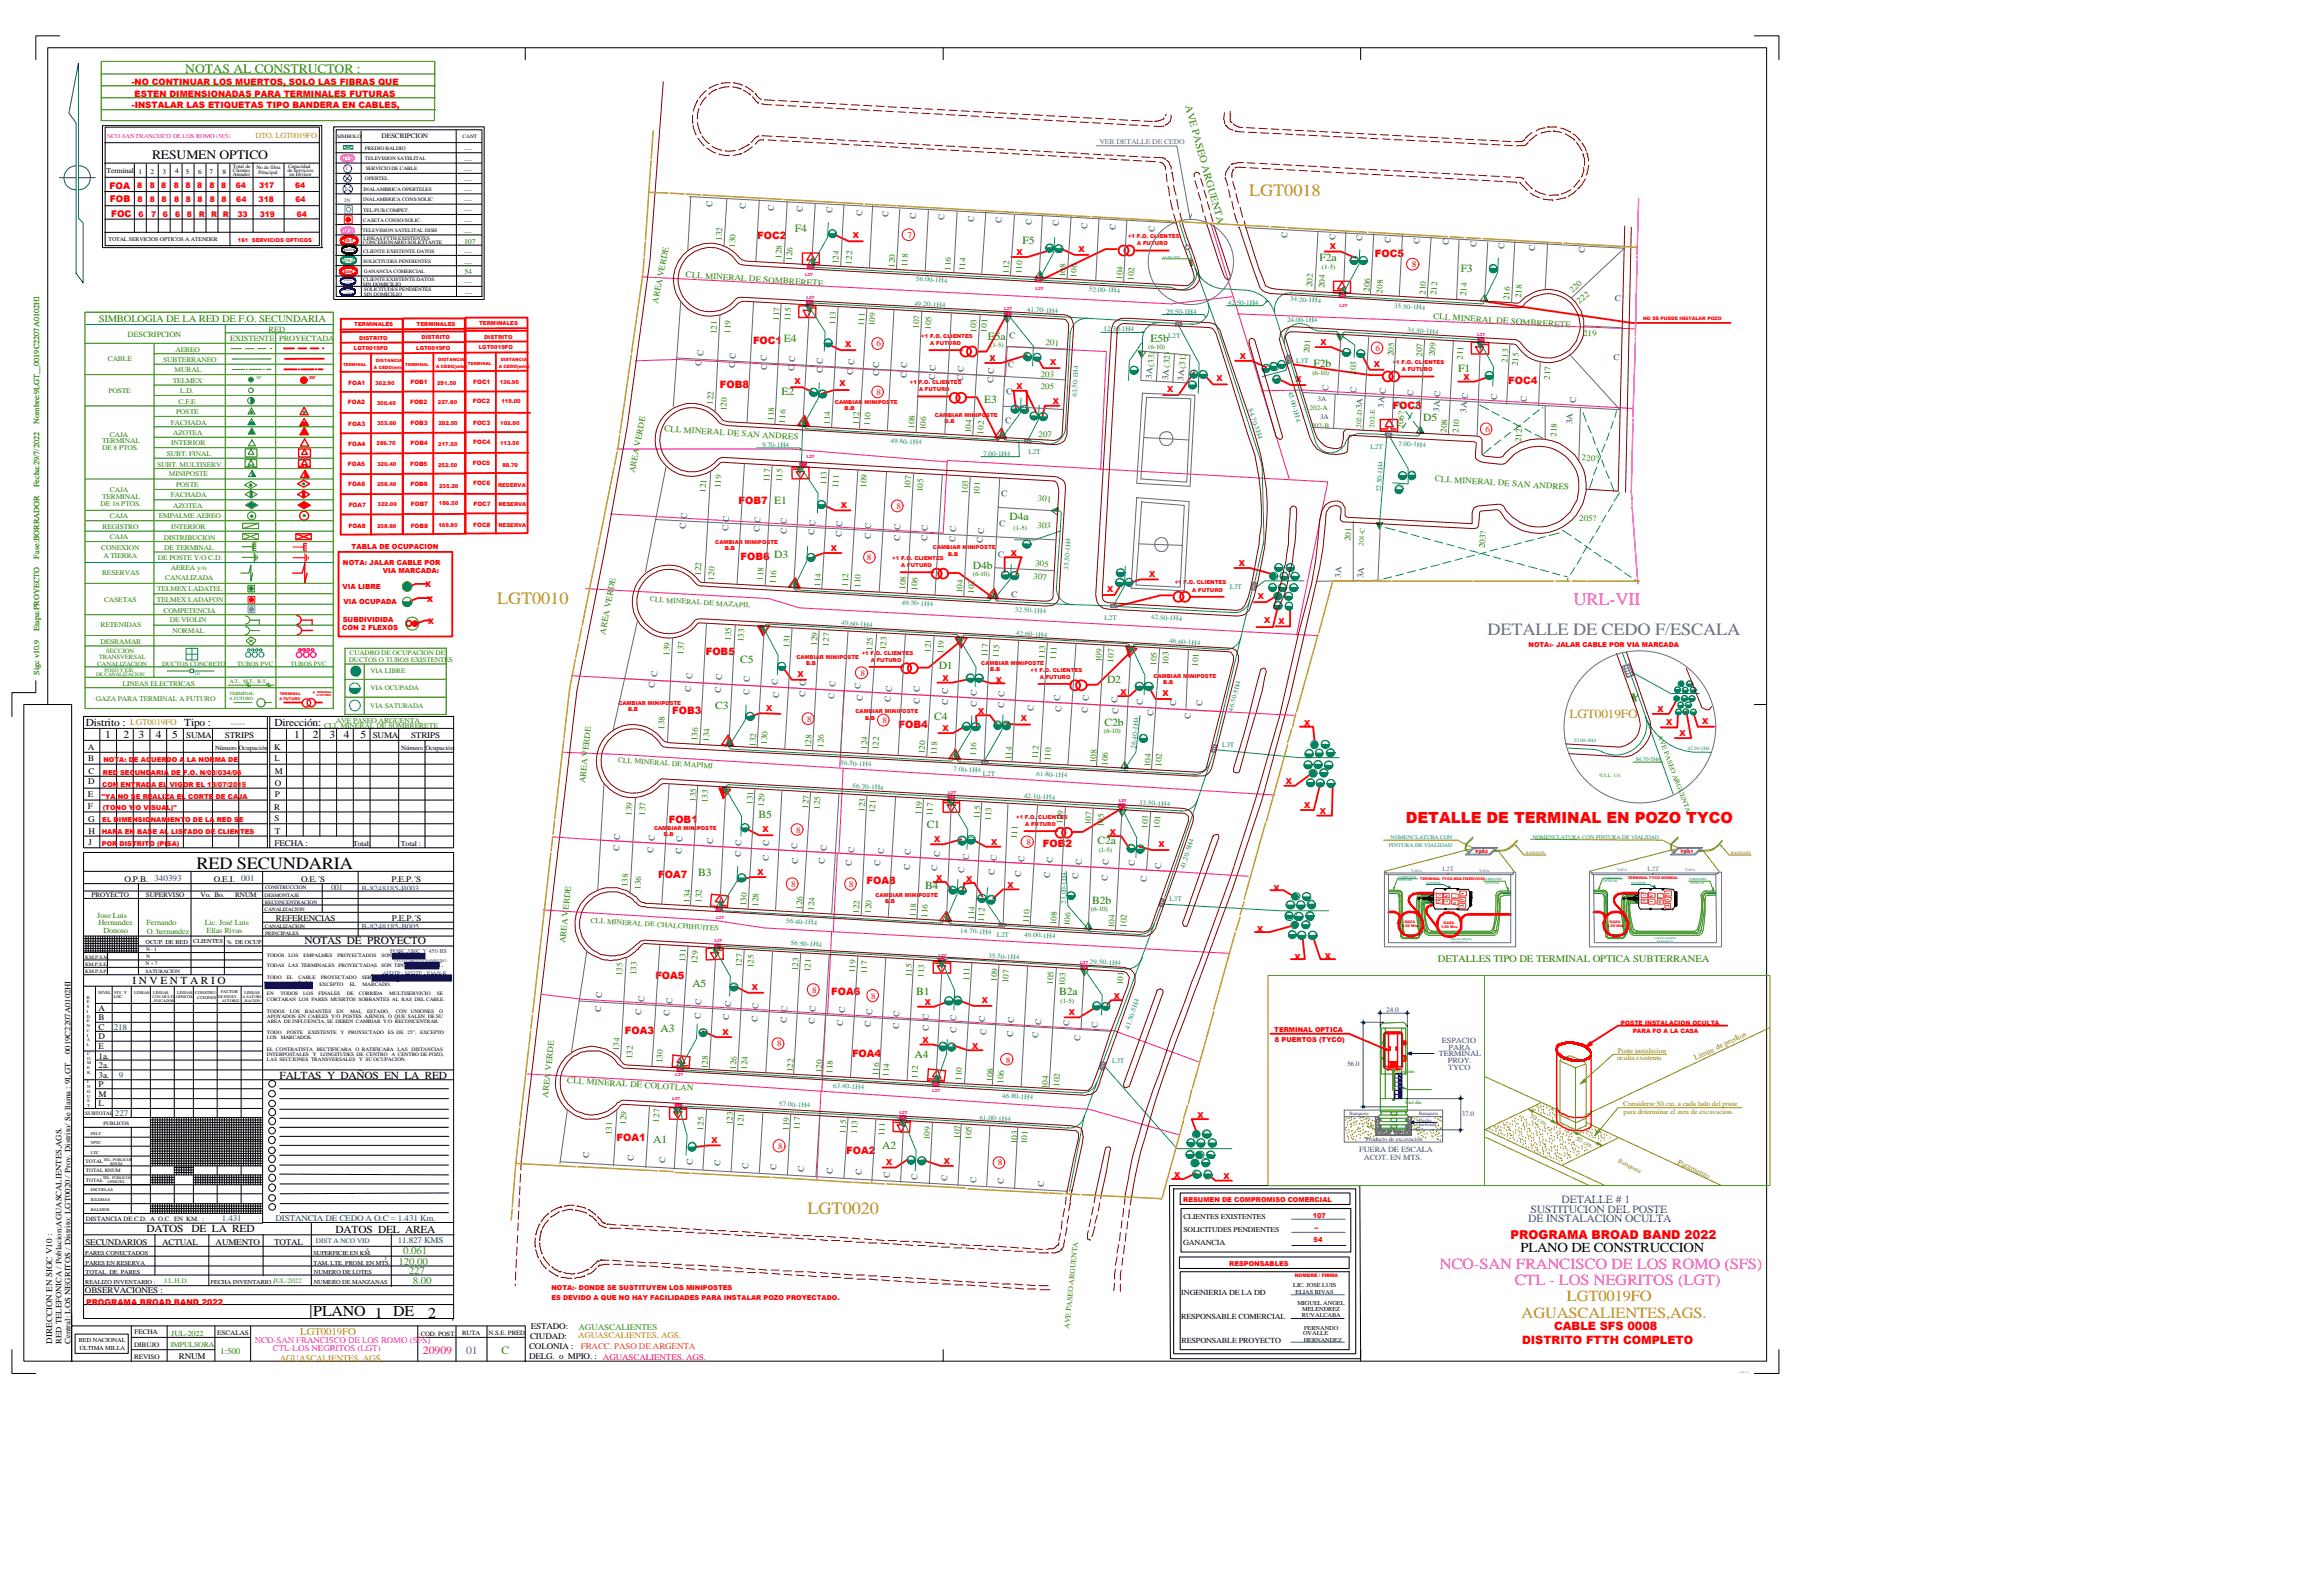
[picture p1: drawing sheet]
<svg xmlns="http://www.w3.org/2000/svg" width="991mm" height="686mm" viewBox="0 0 991 686" stroke-linecap="round" stroke-linejoin="round" font-family="sans-serif">
<defs><g id="words">
<g font-size="7.4" fill="#c4a000">
<text x="537.4" y="84.1">LGT0018</text>
<text x="213.9" y="259.7">LGT0010</text>
<text x="347.4" y="521.9">LGT0020</text>
</g>
<text font-size="7.4" fill="#f0f" x="676.8" y="260">URL-VII</text>
<text font-size="7.4" fill="#587088" x="639.8" y="273.1">DETALLE DE CEDO F/ESCALA</text>
<text font-size="7.4" x="84.5" y="373.6">RED SECUNDARIA</text>
<g font-size="6.7" fill="#f0f">
<text x="619.3" y="545.5">NCO-SAN FRANCISCO DE LOS ROMO (SFS)</text>
<text x="651.5" y="552.4">CTL - LOS NEGRITOS (LGT)</text>
</g>
<g font-size="6.7" fill="#c4a000">
<text x="674" y="559.5">LGT0019FO</text>
<text x="654.5" y="566.6">AGUASCALIENTES,AGS.</text>
</g>
<text font-size="6.6" fill="#f00" x="604.7" y="353.8">DETALLE DE TERMINAL EN POZO TYCO</text>
<g font-size="6.5">
<text x="134.8" y="565.9">PLANO 1 DE</text>
<text x="184.1" y="566.5">2</text>
</g>
<text font-size="5.9" x="654" y="538.3">PLANO DE CONSTRUCCION</text>
<text font-size="5.6" fill="#308400" x="79.7" y="31.4">NOTAS AL CONSTRUCTOR :</text>
<text font-size="5.6" x="65.4" y="68.3">RESUMEN OPTICO</text>
<text font-size="5.4" fill="#c4a000" x="675.1" y="308.9">LGT0019FO</text>
<text font-size="5.2" fill="#f00" x="649.8" y="532.7">PROGRAMA BROAD BAND 2022</text>
<g font-size="4.9" fill="#f00">
<text x="668.4" y="571.8">CABLE SFS 0008</text>
<text x="654.7" y="577.8">DISTRITO FTTH COMPLETO</text>
</g>
<g font-size="4.8" fill="#00f">
<text x="658.3" y="521.4">SUSTITUCION DEL POSTE</text>
<text x="671.7" y="517.2">DETALLE # 1</text>
<text x="657.3" y="525.6">DE INSTALACION OCULTA</text>
</g>
<text font-size="4.8" fill="#ff0080" x="181.9" y="582.1">20909</text>
<text font-size="4.8" fill="#587088" x="200.5" y="582.1">01</text>
<text font-size="4.8" fill="#308400" x="215.7" y="582.1">C</text>
<g font-size="4.7" fill="#008000">
<text x="341.9" y="99.6">F4</text>
<text x="439.8" y="105">F5</text>
<text x="567.6" y="112.4">F2a</text>
<text x="628.3" y="117.1">F3</text>
<text x="424.9" y="146">E5a</text>
<text x="494.9" y="147.2">E5b</text>
<text x="565" y="157.9">F2b</text>
<text x="627.2" y="160.1">F1</text>
<text x="336.1" y="169.8">E2</text>
<text x="423.4" y="173.4">E3</text>
<text x="612.2" y="181">D5</text>
<text x="434.2" y="223.6">D4a</text>
<text x="418.5" y="244.7">D4b</text>
<text x="318.3" y="285">C5</text>
<text x="403.8" y="287.9">D1</text>
<text x="476.2" y="293.5">D2</text>
<text x="307.6" y="305">C3</text>
<text x="401.8" y="309.4">C4</text>
<text x="475.1" y="312.2">C2b</text>
<text x="326.2" y="351.8">B5</text>
<text x="398.6" y="356">C1</text>
<text x="472.1" y="363">C2a</text>
<text x="300.4" y="376.8">B3</text>
<text x="397.9" y="382.4">B4</text>
<text x="469.8" y="388.8">B2b</text>
<text x="297.8" y="424.5">A5</text>
<text x="394.1" y="427.9">B1</text>
<text x="455.6" y="427.9">B2a</text>
<text x="393.4" y="455.1">A4</text>
<text x="379.5" y="494.2">A2</text>
</g>
<g font-size="4.6">
<text x="37" y="312.2">Distrito :</text>
<text x="45.3" y="317.3">1</text>
<text x="53.2" y="317.2">2</text>
<text x="59.6" y="317.2">3</text>
<text x="67" y="317.3">4</text>
<text x="74" y="317.3">5</text>
<text x="79.3" y="312.2">Tipo :</text>
<text x="118.1" y="312.2">Dirección:</text>
<text x="126.6" y="317.2">1</text>
<text x="134.5" y="317.3">2</text>
<text x="141.7" y="317.4">3</text>
<text x="147.8" y="317.2">4</text>
<text x="155.1" y="317.3">5</text>
<text x="131" y="406">NOTAS DE PROYECTO</text>
<text x="57" y="423">I N V E N T A R I O</text>
<text x="120.3" y="463.9">FALTAS Y DAÑOS EN LA RED</text>
<text x="63" y="529.9">DATOS</text>
<text x="82.4" y="529.9">DE LA RED</text>
<text x="144.4" y="530.2">DATOS DEL AREA</text>
</g>
<g font-size="4.4" fill="#308400">
<text x="509.7" y="45.5" transform="rotate(75 509.7 45.5)">AVE PASEO ARGUENTA</text>
<text x="618.5" y="413.5">DETALLES TIPO DE TERMINAL OPTICA SUBTERRANEA</text>
</g>
<g font-size="4.4" fill="#f00">
<text x="325.7" y="102.8">FOC2</text>
<text x="591.4" y="110.7">FOC5</text>
<text x="323.9" y="147.8">FOC1E4</text>
<text x="309.7" y="166.9">FOB8</text>
<text x="648.7" y="165.1">FOC4</text>
<text x="599" y="175.9">FOC3</text>
<text x="317.6" y="216.7">FOB7 E1</text>
<text x="318.6" y="240.9">FOB6 D3</text>
<text x="303.6" y="281.7">FOB5</text>
<text x="289.2" y="307">FOB3</text>
<text x="386.5" y="313">FOB4</text>
<text x="287.7" y="353.8">FOB1</text>
<text x="448.6" y="364.4">FOB2</text>
<text x="283.1" y="377.5">FOA7</text>
<text x="372.7" y="380">FOA8</text>
<text x="281.9" y="420.9">FOA5</text>
<text x="357.6" y="427.7">FOA6</text>
<text x="268.8" y="444.7">FOA3 A3</text>
<text x="366.5" y="454.5">FOA4</text>
<text x="265.2" y="490.7">FOA1 A1</text>
<text x="364" y="496.1">FOA2</text>
</g>
<g font-size="4.4" fill="#309820">
<text x="173.5" y="539.4">0.061</text>
<text x="171.4" y="543.9">120.00</text>
<text x="175.9" y="547.6">227</text>
<text x="177.6" y="552.1">8.00</text>
</g>
<text font-size="4.4" fill="#c4a000" x="129.2" y="574">LGT0019FO</text>
<text font-size="4.3" fill="#308400" x="42.4" y="138.6">SIMBOLOGIA DE LA RED DE F.O. SECUNDARIA</text>
<g font-size="4" fill="#f00">
<text x="47.1" y="81.1">FOA</text>
<text x="47.3" y="86.9">FOB</text>
<text x="47.8" y="93.2">FOC</text>
</g>
<g font-size="3.8" fill="#f00">
<text x="56.7" y="36.5">-NO CONTINUAR LOS MUERTOS, SOLO LAS FIBRAS QUE</text>
<text x="57.9" y="41.6">ESTEN DIMENSIONADAS PARA TERMINALES FUTURAS</text>
<text x="56.7" y="46.4">-INSTALAR LAS ETIQUETAS TIPO BANDERA EN CABLES,</text>
</g>
<g font-size="3.7" fill="#004080">
<text x="306.4" y="89.2" transform="rotate(-86 306.4 89.2)">C</text>
<text x="320.6" y="90" transform="rotate(-86 320.6 90)">C</text>
<text x="332.9" y="90.6" transform="rotate(-86 332.9 90.6)">C</text>
<text x="345.3" y="91.4" transform="rotate(-86 345.3 91.4)">C</text>
<text x="358" y="91.8" transform="rotate(-86 358 91.8)">C</text>
<text x="370.8" y="92.7" transform="rotate(-86 370.8 92.7)">C</text>
<text x="382" y="93.2" transform="rotate(-86 382 93.2)">C</text>
<text x="394" y="94" transform="rotate(-86 394 94)">C</text>
<text x="406.2" y="94.8" transform="rotate(-86 406.2 94.8)">C</text>
<text x="418.9" y="95.3" transform="rotate(-86 418.9 95.3)">C</text>
<text x="430.8" y="96" transform="rotate(-86 430.8 96)">C</text>
<text x="443.6" y="96.7" transform="rotate(-86 443.6 96.7)">C</text>
<text x="455.2" y="97.2" transform="rotate(-86 455.2 97.2)">C</text>
<text x="467.6" y="98.3" transform="rotate(-86 467.6 98.3)">C</text>
<text x="479.8" y="98.8" transform="rotate(-86 479.8 98.8)">C</text>
<text x="496.6" y="99.7" transform="rotate(-86 496.6 99.7)">C</text>
<text x="553.7" y="102.2" transform="rotate(-86 553.7 102.2)">C</text>
<text x="574.4" y="103.2" transform="rotate(-86 574.4 103.2)">C</text>
<text x="585.9" y="103.7" transform="rotate(-86 585.9 103.7)">C</text>
<text x="598.1" y="104.4" transform="rotate(-86 598.1 104.4)">C</text>
<text x="610.6" y="105" transform="rotate(-86 610.6 105)">C</text>
<text x="623.1" y="105.4" transform="rotate(-86 623.1 105.4)">C</text>
<text x="634.9" y="106.4" transform="rotate(-86 634.9 106.4)">C</text>
<text x="647" y="106.9" transform="rotate(-86 647 106.9)">C</text>
<text x="660.2" y="107.7" transform="rotate(-86 660.2 107.7)">C</text>
<text x="681.5" y="109" transform="rotate(-86 681.5 109)">C</text>
<text x="694.6" y="129.5" transform="rotate(2 694.6 129.5)">C</text>
<text x="434" y="145.4" transform="rotate(4 434 145.4)">C</text>
<text x="694" y="154.7" transform="rotate(2 694 154.7)">C</text>
<text x="301.6" y="157.4" transform="rotate(-86 301.6 157.4)">C C</text>
<text x="316" y="158.2" transform="rotate(-86 316 158.2)">C C</text>
<text x="329.8" y="159" transform="rotate(-86 329.8 159)">C C</text>
<text x="341.6" y="159.7" transform="rotate(-86 341.6 159.7)">C C</text>
<text x="353.8" y="160.4" transform="rotate(-86 353.8 160.4)">C C</text>
<text x="366.8" y="161" transform="rotate(-86 366.8 161)">C C</text>
<text x="378.1" y="161.6" transform="rotate(-86 378.1 161.6)">C C</text>
<text x="433.5" y="157.8" transform="rotate(4 433.5 157.8)">C</text>
<text x="389.9" y="162.5" transform="rotate(-86 389.9 162.5)">C C</text>
<text x="402.2" y="163.6" transform="rotate(-86 402.2 163.6)">C C</text>
<text x="414.2" y="164" transform="rotate(-86 414.2 164)">C C</text>
<text x="427.3" y="164.7" transform="rotate(-86 427.3 164.7)">C C</text>
<text x="495.5" y="163" transform="rotate(-86 495.5 163)">3A (33)</text>
<text x="502.5" y="163.4" transform="rotate(-86 502.5 163.4)">3A (32)</text>
<text x="509.1" y="163.6" transform="rotate(-86 509.1 163.6)">3A(31)</text>
<text x="432.8" y="169.6" transform="rotate(4 432.8 169.6)">C</text>
<text x="571.2" y="168.1" transform="rotate(-86 571.2 168.1)">C</text>
<text x="583.3" y="168.9" transform="rotate(-86 583.3 168.9)">C</text>
<text x="607.8" y="170.3" transform="rotate(-86 607.8 170.3)">C</text>
<text x="643.9" y="172" transform="rotate(-86 643.9 172)">C</text>
<text x="656.6" y="172.8" transform="rotate(-86 656.6 172.8)">C</text>
<text x="677.8" y="173.5" transform="rotate(-86 677.8 173.5)">C</text>
<text x="585.8" y="175.9" transform="rotate(-86 585.8 175.9)">3A</text>
<text x="595.3" y="175.4" transform="rotate(-86 595.3 175.4)">3A C</text>
<text x="619.1" y="177" transform="rotate(-86 619.1 177)">3A C</text>
<text x="630.7" y="177.5" transform="rotate(-86 630.7 177.5)">3A C</text>
<text x="432.3" y="182" transform="rotate(4 432.3 182)">C</text>
<text x="676.2" y="182.3" transform="rotate(-86 676.2 182.3)">3A</text>
<text x="430.6" y="213.5" transform="rotate(4 430.6 213.5)">C</text>
<text x="294.8" y="227.2" transform="rotate(-86 294.8 227.2)">C C</text>
<text x="429.7" y="226.1" transform="rotate(4 429.7 226.1)">C</text>
<text x="313.3" y="228.1" transform="rotate(-86 313.3 228.1)">C C</text>
<text x="326.6" y="228.9" transform="rotate(-86 326.6 228.9)">C C</text>
<text x="338.4" y="229.5" transform="rotate(-86 338.4 229.5)">C C</text>
<text x="350.1" y="230.1" transform="rotate(-86 350.1 230.1)">C C</text>
<text x="361.9" y="230.8" transform="rotate(-86 361.9 230.8)">C C</text>
<text x="374.5" y="231.6" transform="rotate(-86 374.5 231.6)">C C</text>
<text x="387" y="232.5" transform="rotate(-86 387 232.5)">C C</text>
<text x="398.8" y="232.5" transform="rotate(-86 398.8 232.5)">C C</text>
<text x="410.9" y="233.1" transform="rotate(-86 410.9 233.1)">C C</text>
<text x="422.6" y="233.5" transform="rotate(-86 422.6 233.5)">C C</text>
<text x="429.2" y="239.6" transform="rotate(4 429.2 239.6)">C</text>
<text x="576.8" y="248.4" transform="rotate(-86 576.8 248.4)">3A</text>
<text x="586.4" y="248.7" transform="rotate(-86 586.4 248.7)">3A</text>
<text x="434.9" y="256.9" transform="rotate(4 434.9 256.9)">C</text>
<text x="297.7" y="292" transform="rotate(-86 297.7 292)">C</text>
<text x="310.5" y="292.2" transform="rotate(-86 310.5 292.2)">C</text>
<text x="322.4" y="293.4" transform="rotate(-86 322.4 293.4)">C</text>
<text x="281.6" y="295.8" transform="rotate(-86 281.6 295.8)">C C</text>
<text x="297.1" y="297.5" transform="rotate(-86 297.1 297.5)">C</text>
<text x="310.1" y="297.9" transform="rotate(-86 310.1 297.9)">C</text>
<text x="322.2" y="299" transform="rotate(-86 322.2 299)">C</text>
<text x="334.4" y="294.3" transform="rotate(-86 334.4 294.3)">C</text>
<text x="346.3" y="299.8" transform="rotate(-86 346.3 299.8)">C C</text>
<text x="359.3" y="295.4" transform="rotate(-86 359.3 295.4)">C</text>
<text x="370.2" y="296.4" transform="rotate(-86 370.2 296.4)">C</text>
<text x="395.5" y="297.7" transform="rotate(-86 395.5 297.7)">C</text>
<text x="335" y="300" transform="rotate(-86 335 300)">C</text>
<text x="358.8" y="300.8" transform="rotate(-86 358.8 300.8)">C</text>
<text x="371" y="301.6" transform="rotate(-86 371 301.6)">C</text>
<text x="383" y="301.8" transform="rotate(-86 383 301.8)">C C</text>
<text x="395.5" y="302.8" transform="rotate(-86 395.5 302.8)">C</text>
<text x="407.7" y="303" transform="rotate(-86 407.7 303)">C C</text>
<text x="420.1" y="303.9" transform="rotate(-86 420.1 303.9)">C C</text>
<text x="431.8" y="304.3" transform="rotate(-86 431.8 304.3)">C C</text>
<text x="444.6" y="305.6" transform="rotate(-86 444.6 305.6)">C</text>
<text x="455.9" y="301.4" transform="rotate(-86 455.9 301.4)">C</text>
<text x="468.2" y="301.6" transform="rotate(-86 468.2 301.6)">C</text>
<text x="491.5" y="303" transform="rotate(-86 491.5 303)">C</text>
<text x="505.7" y="303.7" transform="rotate(-86 505.7 303.7)">C</text>
<text x="517" y="303.7" transform="rotate(-86 517 303.7)">C</text>
<text x="456.5" y="306.2" transform="rotate(-86 456.5 306.2)">C</text>
<text x="467.8" y="306.7" transform="rotate(-86 467.8 306.7)">C</text>
<text x="481" y="306.9" transform="rotate(-86 481 306.9)">C C</text>
<text x="496" y="307.9" transform="rotate(-86 496 307.9)">C</text>
<text x="512.1" y="309" transform="rotate(-86 512.1 309)">C</text>
<text x="266.4" y="365.9" transform="rotate(-86 266.4 365.9)">C C</text>
<text x="281.5" y="361.5" transform="rotate(-86 281.5 361.5)">C</text>
<text x="306.6" y="362.9" transform="rotate(-86 306.6 362.9)">C</text>
<text x="330.7" y="363.8" transform="rotate(-86 330.7 363.8)">C</text>
<text x="342.9" y="364.9" transform="rotate(-86 342.9 364.9)">C</text>
<text x="355.5" y="366" transform="rotate(-86 355.5 366)">C</text>
<text x="280.9" y="366.6" transform="rotate(-86 280.9 366.6)">C</text>
<text x="293.2" y="367.2" transform="rotate(-86 293.2 367.2)">C C</text>
<text x="318.6" y="368.3" transform="rotate(-86 318.6 368.3)">C C</text>
<text x="330.6" y="370.2" transform="rotate(-86 330.6 370.2)">C</text>
<text x="343.1" y="371.3" transform="rotate(-86 343.1 371.3)">C</text>
<text x="354.6" y="371.6" transform="rotate(-86 354.6 371.6)">C</text>
<text x="367.4" y="366.8" transform="rotate(-86 367.4 366.8)">C</text>
<text x="380.2" y="367" transform="rotate(-86 380.2 367)">C</text>
<text x="391.7" y="367.7" transform="rotate(-86 391.7 367.7)">C</text>
<text x="404.3" y="368.5" transform="rotate(-86 404.3 368.5)">C</text>
<text x="416.7" y="369.6" transform="rotate(-86 416.7 369.6)">C</text>
<text x="428.6" y="370.2" transform="rotate(-86 428.6 370.2)">C</text>
<text x="440.5" y="370.4" transform="rotate(-86 440.5 370.4)">C</text>
<text x="452.7" y="370.9" transform="rotate(-86 452.7 370.9)">C</text>
<text x="465.2" y="371.9" transform="rotate(-86 465.2 371.9)">C</text>
<text x="366.3" y="372.4" transform="rotate(-86 366.3 372.4)">C</text>
<text x="378.5" y="372.4" transform="rotate(-86 378.5 372.4)">C</text>
<text x="391.3" y="374.2" transform="rotate(-86 391.3 374.2)">C</text>
<text x="403.1" y="374.5" transform="rotate(-86 403.1 374.5)">C</text>
<text x="414.8" y="375.3" transform="rotate(-86 414.8 375.3)">C</text>
<text x="427.8" y="376.1" transform="rotate(-86 427.8 376.1)">C</text>
<text x="439" y="376.9" transform="rotate(-86 439 376.9)">C</text>
<text x="451.6" y="377.4" transform="rotate(-86 451.6 377.4)">C</text>
<text x="463.8" y="378" transform="rotate(-86 463.8 378)">C</text>
<text x="476.7" y="372.1" transform="rotate(-86 476.7 372.1)">C</text>
<text x="488" y="372.6" transform="rotate(-86 488 372.6)">C</text>
<text x="499.4" y="373.6" transform="rotate(-86 499.4 373.6)">C</text>
<text x="476.3" y="378.8" transform="rotate(-86 476.3 378.8)">C</text>
<text x="493.1" y="379.1" transform="rotate(-86 493.1 379.1)">C</text>
<text x="258.9" y="429.1" transform="rotate(-86 258.9 429.1)">C</text>
<text x="277" y="430.7" transform="rotate(-86 277 430.7)">C</text>
<text x="289.1" y="431.8" transform="rotate(-86 289.1 431.8)">C</text>
<text x="258.4" y="435.2" transform="rotate(-86 258.4 435.2)">C</text>
<text x="275.7" y="436.3" transform="rotate(-86 275.7 436.3)">C</text>
<text x="288" y="436.8" transform="rotate(-86 288 436.8)">C</text>
<text x="301.5" y="432" transform="rotate(-86 301.5 432)">C</text>
<text x="314.3" y="433.1" transform="rotate(-86 314.3 433.1)">C</text>
<text x="326.1" y="433.7" transform="rotate(-86 326.1 433.7)">C</text>
<text x="350.7" y="435" transform="rotate(-86 350.7 435)">C</text>
<text x="363.4" y="435.8" transform="rotate(-86 363.4 435.8)">C</text>
<text x="386.8" y="437.3" transform="rotate(-86 386.8 437.3)">C</text>
<text x="48.9" y="442.7">218</text>
<text x="301.3" y="438.2" transform="rotate(-86 301.3 438.2)">C</text>
<text x="313.5" y="438.4" transform="rotate(-86 313.5 438.4)">C</text>
<text x="325.8" y="439.2" transform="rotate(-86 325.8 439.2)">C</text>
<text x="338.3" y="440" transform="rotate(-86 338.3 440)">C C</text>
<text x="350.3" y="440.3" transform="rotate(-86 350.3 440.3)">C</text>
<text x="362.6" y="441.1" transform="rotate(-86 362.6 441.1)">C</text>
<text x="374.5" y="441.5" transform="rotate(-86 374.5 441.5)">C C</text>
<text x="386.6" y="442.4" transform="rotate(-86 386.6 442.4)">C</text>
<text x="399.3" y="443.2" transform="rotate(-86 399.3 443.2)">C C</text>
<text x="423.6" y="439.5" transform="rotate(-86 423.6 439.5)">C</text>
<text x="436.1" y="439.8" transform="rotate(-86 436.1 439.8)">C</text>
<text x="447.8" y="440.8" transform="rotate(-86 447.8 440.8)">C</text>
<text x="459.8" y="441.4" transform="rotate(-86 459.8 441.4)">C</text>
<text x="472.1" y="441.9" transform="rotate(-86 472.1 441.9)">C</text>
<text x="411.3" y="444" transform="rotate(-86 411.3 444)">C C</text>
<text x="424.1" y="445.1" transform="rotate(-86 424.1 445.1)">C</text>
<text x="435.6" y="445.9" transform="rotate(-86 435.6 445.9)">C</text>
<text x="446.5" y="446.4" transform="rotate(-86 446.5 446.4)">C</text>
<text x="464.6" y="447.5" transform="rotate(-86 464.6 447.5)">C</text>
<text x="51.2" y="463.6">9</text>
<text x="49.4" y="479.7">227</text>
<text x="253.3" y="497.9" transform="rotate(-86 253.3 497.9)">C</text>
<text x="272.5" y="499.2" transform="rotate(-86 272.5 499.2)">C</text>
<text x="286.1" y="500" transform="rotate(-86 286.1 500)">C</text>
<text x="297.8" y="501.1" transform="rotate(-86 297.8 501.1)">C</text>
<text x="309.8" y="501.3" transform="rotate(-86 309.8 501.3)">C</text>
<text x="321.7" y="502.7" transform="rotate(-86 321.7 502.7)">C</text>
<text x="333.8" y="502.9" transform="rotate(-86 333.8 502.9)">C</text>
<text x="345.8" y="503.7" transform="rotate(-86 345.8 503.7)">C</text>
<text x="358.1" y="504.8" transform="rotate(-86 358.1 504.8)">C</text>
<text x="370.6" y="505.3" transform="rotate(-86 370.6 505.3)">C</text>
<text x="382.6" y="506.4" transform="rotate(-86 382.6 506.4)">C</text>
<text x="394.6" y="507.2" transform="rotate(-86 394.6 507.2)">C</text>
<text x="407.3" y="508" transform="rotate(-86 407.3 508)">C</text>
<text x="419.9" y="508.8" transform="rotate(-86 419.9 508.8)">C</text>
<text x="431.6" y="509.1" transform="rotate(-86 431.6 509.1)">C</text>
<text x="448.9" y="510.4" transform="rotate(-86 448.9 510.4)">C</text>
<text x="95.4" y="524.9">1.431</text>
<text x="118.5" y="524.9">DISTANCIA DE CEDO A O.C = 1.431 Km.</text>
<text x="171.1" y="534.5">11.827 KMS</text>
</g>
<g font-size="3.7" fill="#308400">
<text x="310.4" y="103.5" transform="rotate(-86 310.4 103.5)">132</text>
<text x="316.1" y="106.5" transform="rotate(-86 316.1 106.5)">130</text>
<text x="336" y="111.3" transform="rotate(-86 336 111.3)">128</text>
<text x="340.6" y="112.1" transform="rotate(-86 340.6 112.1)">126</text>
<text x="360.5" y="113.6" transform="rotate(-86 360.5 113.6)">124</text>
<text x="366.3" y="113.7" transform="rotate(-86 366.3 113.7)">122</text>
<text x="294.9" y="119.2" transform="rotate(4 294.9 119.2)">CLL MINERAL DE SOMBRERETE</text>
<text x="384.7" y="115.1" transform="rotate(-86 384.7 115.1)">120</text>
<text x="390.3" y="114.9" transform="rotate(-86 390.3 114.9)">118</text>
<text x="408.8" y="116.3" transform="rotate(-86 408.8 116.3)">116</text>
<text x="415" y="116.5" transform="rotate(-86 415 116.5)">114</text>
<text x="433.9" y="117.6" transform="rotate(-86 433.9 117.6)">112</text>
<text x="439.5" y="117.9" transform="rotate(-86 439.5 117.9)">110</text>
<text x="458.1" y="119.3" transform="rotate(-86 458.1 119.3)">108</text>
<text x="462.9" y="119.3" transform="rotate(-86 462.9 119.3)">106</text>
<text x="482.7" y="120.3" transform="rotate(-86 482.7 120.3)">104</text>
<text x="487.5" y="120.7" transform="rotate(-86 487.5 120.7)">102</text>
<text x="564.4" y="123.5" transform="rotate(-86 564.4 123.5)">202</text>
<text x="569.7" y="124" transform="rotate(-86 569.7 124)">204</text>
<text x="589.1" y="125.4" transform="rotate(-86 589.1 125.4)">206</text>
<text x="283" y="130.6" transform="rotate(-79 283 130.6)">AREA VERDE</text>
<text x="594.6" y="126.2" transform="rotate(-86 594.6 126.2)">208</text>
<text x="613.1" y="126.7" transform="rotate(-86 613.1 126.7)">210</text>
<text x="617.9" y="126.9" transform="rotate(-86 617.9 126.9)">212</text>
<text x="630.7" y="127.4" transform="rotate(-86 630.7 127.4)">214</text>
<text x="649.2" y="129.1" transform="rotate(-86 649.2 129.1)">216</text>
<text x="654.3" y="128.2" transform="rotate(-86 654.3 128.2)">218</text>
<text x="676.3" y="126.1" transform="rotate(-41 676.3 126.1)">220</text>
<text x="679.3" y="130.6" transform="rotate(-37 679.3 130.6)">222</text>
<text x="616.5" y="137.2" transform="rotate(4 616.5 137.2)">CLL MINERAL DE SOMBRERETE</text>
<text x="308.1" y="143.6" transform="rotate(-86 308.1 143.6)">121</text>
<text x="314" y="143.5" transform="rotate(-86 314 143.5)">119</text>
<text x="335" y="138" transform="rotate(-86 335 138)">117</text>
<text x="339.9" y="138.2" transform="rotate(-86 339.9 138.2)">115</text>
<text x="359.3" y="139.7" transform="rotate(-86 359.3 139.7)">113</text>
<text x="371.6" y="140.2" transform="rotate(-86 371.6 140.2)">111</text>
<text x="376.1" y="140.3" transform="rotate(-86 376.1 140.3)">109</text>
<text x="395.2" y="141.4" transform="rotate(-86 395.2 141.4)">107</text>
<text x="400.4" y="141.8" transform="rotate(-86 400.4 141.8)">105</text>
<text x="419.8" y="143.1" transform="rotate(-86 419.8 143.1)">103</text>
<text x="424.4" y="143" transform="rotate(-86 424.4 143)">101</text>
<text x="449.6" y="148.4" transform="rotate(4 449.6 148.4)">201</text>
<text x="680.9" y="144.3" transform="rotate(2 680.9 144.3)">219</text>
<text x="563.3" y="152" transform="rotate(-86 563.3 152)">201</text>
<text x="599.4" y="153.1" transform="rotate(-86 599.4 153.1)">205</text>
<text x="611.7" y="153.4" transform="rotate(-86 611.7 153.4)">207</text>
<text x="617.2" y="153.2" transform="rotate(-86 617.2 153.2)">209</text>
<text x="629.1" y="154.6" transform="rotate(-86 629.1 154.6)">211</text>
<text x="648.4" y="155.9" transform="rotate(-86 648.4 155.9)">213</text>
<text x="447.5" y="161.9" transform="rotate(4 447.5 161.9)">203</text>
<text x="583" y="161.2" transform="rotate(-86 583 161.2)">203</text>
<text x="652.9" y="157.4" transform="rotate(-86 652.9 157.4)">215</text>
<text x="447.5" y="167.1" transform="rotate(4 447.5 167.1)">205</text>
<text x="666.7" y="163.3" transform="rotate(-86 666.7 163.3)">217</text>
<text x="306.7" y="174" transform="rotate(-86 306.7 174)">122</text>
<text x="312.4" y="176.9" transform="rotate(-86 312.4 176.9)">120</text>
<text x="285.7" y="185.5" transform="rotate(4 285.7 185.5)">CLL MINERAL DE SAN ANDRES</text>
<text x="332.7" y="180.9" transform="rotate(-86 332.7 180.9)">118</text>
<text x="337.6" y="182.1" transform="rotate(-86 337.6 182.1)">116</text>
<text x="356.9" y="182.6" transform="rotate(-86 356.9 182.6)">114</text>
<text x="369.3" y="182.6" transform="rotate(-86 369.3 182.6)">112</text>
<text x="374.2" y="183.2" transform="rotate(-86 374.2 183.2)">110</text>
<text x="393.3" y="184.3" transform="rotate(-86 393.3 184.3)">108</text>
<text x="398.2" y="185.1" transform="rotate(-86 398.2 185.1)">106</text>
<text x="603.5" y="184.3" transform="rotate(-86 603.5 184.3)">206?</text>
<text x="417.6" y="186.3" transform="rotate(-86 417.6 186.3)">104</text>
<text x="422.9" y="186.8" transform="rotate(-86 422.9 186.8)">102</text>
<text x="446.6" y="187.8" transform="rotate(4 446.6 187.8)">207</text>
<text x="622.3" y="186" transform="rotate(-86 622.3 186)">208</text>
<text x="627.3" y="186.1" transform="rotate(-86 627.3 186.1)">210</text>
<text x="654.3" y="190.1" transform="rotate(-86 654.3 190.1)">212?</text>
<text x="669.5" y="187.8" transform="rotate(-86 669.5 187.8)">218</text>
<text x="680.3" y="197.9" transform="rotate(3 680.3 197.9)">220?</text>
<text x="273" y="203.5" transform="rotate(-79 273 203.5)">AREA VERDE</text>
<text x="330.9" y="207.3" transform="rotate(-86 330.9 207.3)">117</text>
<text x="336.3" y="207.5" transform="rotate(-86 336.3 207.5)">115</text>
<text x="355.4" y="208.4" transform="rotate(-86 355.4 208.4)">113</text>
<text x="360.5" y="210" transform="rotate(-86 360.5 210)">111</text>
<text x="372.6" y="209.7" transform="rotate(-86 372.6 209.7)">109</text>
<text x="617.1" y="207" transform="rotate(4 617.1 207)">CLL MINERAL DE SAN ANDRES</text>
<text x="303.5" y="211.9" transform="rotate(-86 303.5 211.9)">121</text>
<text x="309.9" y="210" transform="rotate(-86 309.9 210)">119</text>
<text x="391.5" y="210.3" transform="rotate(-86 391.5 210.3)">107</text>
<text x="396.9" y="211.6" transform="rotate(-86 396.9 211.6)">105</text>
<text x="416.2" y="212.3" transform="rotate(-86 416.2 212.3)">103</text>
<text x="421.3" y="213" transform="rotate(-86 421.3 213)">101</text>
<text x="446.3" y="215.4" transform="rotate(4 446.3 215.4)">301</text>
<text x="446.2" y="226.9" transform="rotate(4 446.2 226.9)">303</text>
<text x="679.3" y="224.2">205?</text>
<text x="581" y="232.6" transform="rotate(-86 581 232.6)">201</text>
<text x="638.7" y="235.8" transform="rotate(-86 638.7 235.8)">203?</text>
<text x="445.2" y="243.3" transform="rotate(4 445.2 243.3)">305</text>
<text x="301.4" y="247.6" transform="rotate(-86 301.4 247.6)">122</text>
<text x="307.1" y="249.6" transform="rotate(-86 307.1 249.6)">120</text>
<text x="328.2" y="249.7" transform="rotate(-86 328.2 249.7)">118</text>
<text x="333.6" y="251.1" transform="rotate(-86 333.6 251.1)">116</text>
<text x="444.4" y="249" transform="rotate(4 444.4 249)">307</text>
<text x="352.8" y="252.4" transform="rotate(-86 352.8 252.4)">114</text>
<text x="364.6" y="252.3" transform="rotate(-86 364.6 252.3)">112</text>
<text x="369.9" y="252.7" transform="rotate(-86 369.9 252.7)">110</text>
<text x="389.4" y="253.6" transform="rotate(-86 389.4 253.6)">108</text>
<text x="394.5" y="254.1" transform="rotate(-86 394.5 254.1)">106</text>
<text x="413.9" y="255.1" transform="rotate(-86 413.9 255.1)">104</text>
<text x="418.8" y="255.3" transform="rotate(-86 418.8 255.3)">102</text>
<text x="260.3" y="273" transform="rotate(-79 260.3 273)">AREA VERDE</text>
<text x="314.3" y="275.6" transform="rotate(-86 314.3 275.6)">135</text>
<text x="293.9" y="281.5" transform="rotate(-86 293.9 281.5)">137</text>
<text x="319.8" y="276.1" transform="rotate(-86 319.8 276.1)">133</text>
<text x="339.5" y="278.6" transform="rotate(-86 339.5 278.6)">131</text>
<text x="351.3" y="277.8" transform="rotate(-86 351.3 277.8)">129</text>
<text x="356.4" y="278" transform="rotate(-86 356.4 278)">127</text>
<text x="375.1" y="279.8" transform="rotate(-86 375.1 279.8)">125</text>
<text x="381.1" y="279.7" transform="rotate(-86 381.1 279.7)">123</text>
<text x="400.2" y="280.6" transform="rotate(-86 400.2 280.6)">121</text>
<text x="405.7" y="281" transform="rotate(-86 405.7 281)">119</text>
<text x="287.9" y="282" transform="rotate(-86 287.9 282)">139</text>
<text x="424.6" y="282.7" transform="rotate(-86 424.6 282.7)">117</text>
<text x="429.5" y="282.8" transform="rotate(-86 429.5 282.8)">115</text>
<text x="449.3" y="283.2" transform="rotate(-86 449.3 283.2)">113</text>
<text x="454.2" y="283.7" transform="rotate(-86 454.2 283.7)">111</text>
<text x="473.8" y="284.8" transform="rotate(-86 473.8 284.8)">109</text>
<text x="478.8" y="284.9" transform="rotate(-86 478.8 284.9)">107</text>
<text x="497.3" y="286.2" transform="rotate(-86 497.3 286.2)">105</text>
<text x="502.4" y="286.1" transform="rotate(-86 502.4 286.1)">103</text>
<text x="515.3" y="286.7" transform="rotate(-86 515.3 286.7)">101</text>
<text x="99.2" y="312.1">-----</text>
<text x="285.6" y="313.8" transform="rotate(-86 285.6 313.8)">138</text>
<text x="299.9" y="318.7" transform="rotate(-86 299.9 318.7)">136</text>
<text x="305" y="319" transform="rotate(-86 305 319)">134</text>
<text x="325" y="321.1" transform="rotate(-86 325 321.1)">132</text>
<text x="329.9" y="320.3" transform="rotate(-86 329.9 320.3)">130</text>
<text x="348.8" y="321.7" transform="rotate(-86 348.8 321.7)">128</text>
<text x="354" y="321.4" transform="rotate(-86 354 321.4)">126</text>
<text x="372.8" y="322.4" transform="rotate(-86 372.8 322.4)">124</text>
<text x="377.8" y="322.6" transform="rotate(-86 377.8 322.6)">122</text>
<text x="397.7" y="324.2" transform="rotate(-86 397.7 324.2)">120</text>
<text x="402.9" y="324.7" transform="rotate(-86 402.9 324.7)">118</text>
<text x="419.7" y="325" transform="rotate(-86 419.7 325)">116</text>
<text x="435" y="326.9" transform="rotate(-86 435 326.9)">114</text>
<text x="446.4" y="326.5" transform="rotate(-86 446.4 326.5)">112</text>
<text x="451.8" y="327.3" transform="rotate(-86 451.8 327.3)">110</text>
<text x="471.4" y="328.3" transform="rotate(-86 471.4 328.3)">108</text>
<text x="476.3" y="329.3" transform="rotate(-86 476.3 329.3)">106</text>
<text x="494.7" y="329.9" transform="rotate(-86 494.7 329.9)">104</text>
<text x="499.5" y="329.6" transform="rotate(-86 499.5 329.6)">102</text>
<text x="251.7" y="336.9" transform="rotate(-84 251.7 336.9)">AREA VERDE</text>
<text x="299.2" y="344.7" transform="rotate(-86 299.2 344.7)">135</text>
<text x="304.3" y="345.4" transform="rotate(-86 304.3 345.4)">133</text>
<text x="323.6" y="346.1" transform="rotate(-86 323.6 346.1)">131</text>
<text x="328.6" y="346.9" transform="rotate(-86 328.6 346.9)">129</text>
<text x="347.6" y="347.7" transform="rotate(-86 347.6 347.7)">127</text>
<text x="271.6" y="350.7" transform="rotate(-86 271.6 350.7)">139</text>
<text x="277.4" y="350.8" transform="rotate(-86 277.4 350.8)">137</text>
<text x="352.6" y="348.3" transform="rotate(-86 352.6 348.3)">125</text>
<text x="371.8" y="349.1" transform="rotate(-86 371.8 349.1)">123</text>
<text x="376.3" y="349.6" transform="rotate(-86 376.3 349.6)">121</text>
<text x="396.2" y="350.4" transform="rotate(-86 396.2 350.4)">119</text>
<text x="400.9" y="350.9" transform="rotate(-86 400.9 350.9)">117</text>
<text x="421.3" y="352.2" transform="rotate(-86 421.3 352.2)">115</text>
<text x="426.2" y="353" transform="rotate(-86 426.2 353)">113</text>
<text x="457.1" y="354.2" transform="rotate(-86 457.1 354.2)">109</text>
<text x="469.2" y="354.9" transform="rotate(-86 469.2 354.9)">107</text>
<text x="474.6" y="355.8" transform="rotate(-86 474.6 355.8)">105</text>
<text x="493.5" y="356.4" transform="rotate(-86 493.5 356.4)">103</text>
<text x="498.8" y="356.4" transform="rotate(-86 498.8 356.4)">101</text>
<text x="437.4" y="360.9" transform="rotate(-86 437.4 360.9)">111</text>
<text x="270" y="381.6" transform="rotate(-86 270 381.6)">138</text>
<text x="275.5" y="382.7" transform="rotate(-86 275.5 382.7)">136</text>
<text x="296.6" y="388.1" transform="rotate(-86 296.6 388.1)">134</text>
<text x="301.5" y="388.3" transform="rotate(-86 301.5 388.3)">132</text>
<text x="321" y="389.6" transform="rotate(-86 321 389.6)">130</text>
<text x="326.1" y="389.9" transform="rotate(-86 326.1 389.9)">128</text>
<text x="345" y="391.3" transform="rotate(-86 345 391.3)">126</text>
<text x="350.1" y="391.6" transform="rotate(-86 350.1 391.6)">124</text>
<text x="369.4" y="392.9" transform="rotate(-86 369.4 392.9)">122</text>
<text x="374.6" y="393" transform="rotate(-86 374.6 393)">120</text>
<text x="393.8" y="394.2" transform="rotate(-86 393.8 394.2)">118</text>
<text x="398.8" y="394.6" transform="rotate(-86 398.8 394.6)">116</text>
<text x="419" y="395.5" transform="rotate(-86 419 395.5)">114</text>
<text x="423.2" y="396.2" transform="rotate(-86 423.2 396.2)">112</text>
<text x="442.5" y="396.9" transform="rotate(-86 442.5 396.9)">110</text>
<text x="454.3" y="397.8" transform="rotate(-86 454.3 397.8)">108</text>
<text x="460.2" y="398.2" transform="rotate(-86 460.2 398.2)">106</text>
<text x="479.2" y="399.2" transform="rotate(-86 479.2 399.2)">104</text>
<text x="484.4" y="398.9" transform="rotate(-86 484.4 398.9)">102</text>
<text x="243" y="405.6" transform="rotate(-84 243 405.6)">AREA VERDE</text>
<text x="294.7" y="413.7" transform="rotate(-86 294.7 413.7)">131</text>
<text x="267.5" y="419.7" transform="rotate(-86 267.5 419.7)">135</text>
<text x="273.7" y="419.3" transform="rotate(-86 273.7 419.3)">133</text>
<text x="299.9" y="414.6" transform="rotate(-86 299.9 414.6)">129</text>
<text x="318.9" y="415.9" transform="rotate(-86 318.9 415.9)">127</text>
<text x="324" y="416.3" transform="rotate(-86 324 416.3)">125</text>
<text x="343.2" y="417.6" transform="rotate(-86 343.2 417.6)">123</text>
<text x="348.5" y="418" transform="rotate(-86 348.5 418)">121</text>
<text x="367.7" y="418.6" transform="rotate(-86 367.7 418.6)">119</text>
<text x="372.8" y="418.9" transform="rotate(-86 372.8 418.9)">117</text>
<text x="392" y="420.3" transform="rotate(-86 392 420.3)">115</text>
<text x="397.2" y="420.5" transform="rotate(-86 397.2 420.5)">113</text>
<text x="416.8" y="421.7" transform="rotate(-86 416.8 421.7)">111</text>
<text x="428.8" y="422.1" transform="rotate(-86 428.8 422.1)">109</text>
<text x="433.7" y="422.7" transform="rotate(-86 433.7 422.7)">107</text>
<text x="452.9" y="423.4" transform="rotate(-86 452.9 423.4)">105</text>
<text x="458.1" y="424.1" transform="rotate(-86 458.1 424.1)">103</text>
<text x="483" y="423.7" transform="rotate(-86 483 423.7)">101</text>
<text x="266.2" y="451.9" transform="rotate(-86 266.2 451.9)">134</text>
<text x="272" y="455.5" transform="rotate(-86 272 455.5)">132</text>
<text x="284.9" y="457.3" transform="rotate(-86 284.9 457.3)">130</text>
<text x="304.3" y="459.8" transform="rotate(-86 304.3 459.8)">128</text>
<text x="316.6" y="459.9" transform="rotate(-86 316.6 459.9)">126</text>
<text x="321.3" y="460" transform="rotate(-86 321.3 460)">124</text>
<text x="341" y="461.1" transform="rotate(-86 341 461.1)">122</text>
<text x="353.4" y="461.4" transform="rotate(-86 353.4 461.4)">120</text>
<text x="357.9" y="461.8" transform="rotate(-86 357.9 461.8)">118</text>
<text x="243.8" y="465.6" transform="rotate(4 243.8 465.6)">CLL MINERAL DE COLOTLAN</text>
<text x="377.8" y="462.7" transform="rotate(-86 377.8 462.7)">116</text>
<text x="382.2" y="463" transform="rotate(-86 382.2 463)">114</text>
<text x="394.6" y="463.8" transform="rotate(-86 394.6 463.8)">112</text>
<text x="413.5" y="464.6" transform="rotate(-86 413.5 464.6)">110</text>
<text x="426.9" y="465.2" transform="rotate(-86 426.9 465.2)">108</text>
<text x="431.5" y="466.1" transform="rotate(-86 431.5 466.1)">106</text>
<text x="455.6" y="467.3" transform="rotate(-86 455.6 467.3)">102</text>
<text x="235.7" y="472.1" transform="rotate(-84 235.7 472.1)">AREA VERDE</text>
<text x="450.6" y="468.3" transform="rotate(-86 450.6 468.3)">104</text>
<text x="269.2" y="483.6" transform="rotate(-86 269.2 483.6)">129</text>
<text x="283.4" y="482.7" transform="rotate(-86 283.4 482.7)">127</text>
<text x="315" y="483.8" transform="rotate(-86 315 483.8)">123</text>
<text x="319.7" y="484.6" transform="rotate(-86 319.7 484.6)">121</text>
<text x="263" y="488.2" transform="rotate(-86 263 488.2)">131</text>
<text x="302.4" y="486.1" transform="rotate(-86 302.4 486.1)">125</text>
<text x="339.1" y="486.3" transform="rotate(-86 339.1 486.3)">119</text>
<text x="343.9" y="486" transform="rotate(-86 343.9 486)">117</text>
<text x="363.7" y="487.4" transform="rotate(-86 363.7 487.4)">115</text>
<text x="368.6" y="487.6" transform="rotate(-86 368.6 487.6)">113</text>
<text x="380.4" y="488.6" transform="rotate(-86 380.4 488.6)">111</text>
<text x="399.9" y="490.3" transform="rotate(-86 399.9 490.3)">109</text>
<text x="412.8" y="489.7" transform="rotate(-86 412.8 489.7)">107</text>
<text x="417.7" y="490.1" transform="rotate(-86 417.7 490.1)">105</text>
<text x="437.4" y="492" transform="rotate(-86 437.4 492)">103</text>
<text x="441.7" y="492" transform="rotate(-86 441.7 492)">101</text>
<text x="94.7" y="582.1">1:500</text>
</g>
<g font-size="3.7" fill="#f00">
<text x="390.4" y="102.2">7</text>
<text x="607.3" y="114.9">8</text>
<text x="377" y="149">6</text>
<text x="591.6" y="150.7">6</text>
<text x="377" y="169.8">8</text>
<text x="639" y="185.7">6</text>
<text x="385.6" y="218.8">8</text>
<text x="372.8" y="240.9">8</text>
<text x="370.1" y="290.5">8</text>
<text x="347.1" y="310.3">8</text>
<text x="379.6" y="310.9">8</text>
<text x="342.4" y="358.1">8</text>
<text x="441.5" y="363.4">8</text>
<text x="340.3" y="381.4">8</text>
<text x="365.3" y="381.4">8</text>
<text x="349.4" y="426.9">8</text>
<text x="374.7" y="429.3">8</text>
<text x="334.2" y="449.8">8</text>
<text x="432.6" y="456.8">8</text>
<text x="334.7" y="493.9">8</text>
<text x="429.2" y="500.9">8</text>
</g>
<g font-size="3.7" fill="#c4a000">
<text x="56.1" y="311.9">LGT0019FO</text>
<text x="248.6" y="575.5">AGUASCALIENTES, AGS.</text>
<text x="120.4" y="585.1">AGUASCALIENTES, AGS.</text>
</g>
<g font-size="3.7">
<text x="80.1" y="317.3">SUMA</text>
<text x="96.7" y="317.3">STRIPS</text>
<text x="160.3" y="317.3">SUMA</text>
<text x="176.8" y="317.2">STRIPS</text>
<text x="37.8" y="322.6">A</text>
<text x="117.9" y="322.5">K</text>
<text x="37.9" y="327.4">B</text>
<text x="118" y="327.4">L</text>
<text x="38" y="332.8">C</text>
<text x="118.2" y="332.8">M</text>
<text x="37.9" y="337">D</text>
<text x="118.2" y="337.7">O</text>
<text x="37.8" y="342.9">E</text>
<text x="37.8" y="348">F</text>
<text x="118.2" y="342.9">P</text>
<text x="38" y="353.4">G</text>
<text x="117.9" y="348.1">R</text>
<text x="118.1" y="353.2">S</text>
<text x="38.1" y="358.4">H</text>
<text x="118.2" y="358.5">T</text>
<text x="38" y="363.5">J</text>
<text x="118.1" y="363.7">FECHA :</text>
<text x="53.5" y="379.2">O.P.B.</text>
<text x="91.9" y="379.3">O.E.I.</text>
<text x="129.5" y="379.1">O.E.´S</text>
<text x="168.4" y="379.1">P.E.P.´S</text>
<text x="118.7" y="395.8">REFERENCIAS</text>
<text x="168.5" y="396">P.E.P.´S</text>
<text x="42.4" y="434.6">A</text>
<text x="42.4" y="438.7">B</text>
<text x="42.4" y="442.8">C</text>
<text x="42.4" y="446.9">D</text>
<text x="42.4" y="451">E</text>
<text x="42.4" y="455.2">1a.</text>
<text x="42.4" y="459.3">2a.</text>
<text x="42.4" y="463.4">3a.</text>
<text x="42.4" y="467.5">P</text>
<text x="42.4" y="471.6">M</text>
<text x="42.4" y="475.7">L</text>
<text x="36.7" y="535.2">SECUNDARIOS</text>
<text x="69.7" y="535.3">ACTUAL</text>
<text x="92.8" y="535.4">AUMENTO</text>
<text x="117.9" y="535.2">TOTAL</text>
<text x="36.5" y="556">OBSERVACIONES :</text>
<text x="228" y="575.7">CIUDAD:</text>
<text x="228.3" y="571.6">ESTADO:</text>
<text x="22.4" y="577.8" transform="rotate(-90 22.4 577.8)">DIRECCION EN SIGC V10 :</text>
<text x="227.6" y="580">COLONIA :</text>
<text x="76.9" y="584.2">RNUM</text>
<text x="227.6" y="584.2">DELG. o MPIO. :</text>
</g>
<g font-size="3.7" fill="#00f">
<text x="66.4" y="378.9">340393</text>
<text x="103.8" y="378.9">001</text>
</g>
<text font-size="3.7" fill="#309820" x="248.9" y="571.9">AGUASCALIENTES</text>
<g font-size="3.7" fill="#f0f">
<text x="109.6" y="577.4">NCO-SAN FRANCISCO DE LOS ROMO (SFS)</text>
<text x="117.4" y="581">CTL-LOS NEGRITOS (LGT)</text>
</g>
<text font-size="3.7" fill="#ff6000" x="249.8" y="580">FRACC. PASO DE ARGENTA</text>
<text font-size="3.7" fill="#ff0080" x="259.4" y="584.6">AGUASCALIENTES, AGS.</text>
<g font-size="3.5" fill="#f00">
<text x="366.8" y="102.5">X</text>
<text x="572.1" y="107.2">X</text>
<text x="437.2" y="109.5">X</text>
<text x="463.9" y="108.3">X</text>
<text x="363.5" y="149.3">X</text>
<text x="568" y="148.3">X</text>
<text x="425.6" y="155.1">X</text>
<text x="533.3" y="154.2">X</text>
<text x="451.7" y="157">X</text>
<text x="591" y="157.8">X</text>
<text x="341.7" y="165.2">X</text>
<text x="361.1" y="166.2">X</text>
<text x="437.3" y="167.4">X</text>
<text x="523.2" y="164">X</text>
<text x="557.2" y="164.3">X</text>
<text x="629.4" y="163.2">X</text>
<text x="452.8" y="173.5">X</text>
<text x="502.1" y="168.6">X</text>
<text x="361.6" y="218.5">X</text>
<text x="357.4" y="236.9">X</text>
<text x="434.8" y="239">X</text>
<text x="532.8" y="243.6">X</text>
<text x="494.3" y="248.2">X</text>
<text x="476.2" y="254.6">X</text>
<text x="541.1" y="257.7">X</text>
<text x="543.8" y="268.1">X</text>
<text x="549.9" y="268.4">X</text>
<text x="343" y="291">X</text>
<text x="405.5" y="292.8">X</text>
<text x="428.4" y="293.5">X</text>
<text x="482" y="298.6">X</text>
<text x="500.1" y="299.3">X</text>
<text x="329.6" y="305.9">X</text>
<text x="712.9" y="306">X</text>
<text x="420.8" y="306.8">X</text>
<text x="439.1" y="310.1">X</text>
<text x="716.6" y="311.8">X</text>
<text x="732.2" y="311.2">X</text>
<text x="405.5" y="314.4">X</text>
<text x="561" y="312.1">X</text>
<text x="722.4" y="316.4">X</text>
<text x="553.1" y="337.2">X</text>
<text x="561" y="347.6">X</text>
<text x="567.7" y="350.1">X</text>
<text x="328" y="357.9">X</text>
<text x="477.4" y="359.1">X</text>
<text x="401.8" y="362.2">X</text>
<text x="426.3" y="363.4">X</text>
<text x="498.3" y="364.3">X</text>
<text x="325.9" y="376.3">X</text>
<text x="402.7" y="378.7">X</text>
<text x="415.5" y="379.3">X</text>
<text x="433.3" y="381.8">X</text>
<text x="547.8" y="383.1">X</text>
<text x="540.8" y="400.6">X</text>
<text x="556.7" y="412.8">X</text>
<text x="569.9" y="412.5">X</text>
<text x="323.4" y="425.6">X</text>
<text x="422.3" y="431.2">X</text>
<text x="479.1" y="429.5">X</text>
<text x="397.9" y="432">X</text>
<text x="459.7" y="436.4">X</text>
<text x="310.7" y="445.2">X</text>
<text x="396.8" y="448.6">X</text>
<text x="418.1" y="450.8">X</text>
<text x="515.1" y="480.7">X</text>
<text x="306" y="491.5">X</text>
<text x="381.2" y="501.1">X</text>
<text x="405.9" y="500.5">X</text>
<text x="505.1" y="506.4">X</text>
<text x="526.3" y="506.9">X</text>
<text x="37" y="560.9">PROGRAMA BROAD BAND 2022</text>
</g>
<g font-size="3.5">
<text x="26.5" y="577.9" transform="rotate(-90 26.5 577.9)">RED TELEFONICA / Poblacion:AGUASCALIENTES,AGS.</text>
<text x="30.3" y="577.9" transform="rotate(-90 30.3 577.9)">Central: LOS NEGRITOS / Distrito: LGT0020 / Proy. Distrito/ Se llama : 9LGT__0019C2207A0102HI</text>
</g>
<g font-size="3.4" fill="#308400">
<text x="115.5" y="142.7">RED</text>
<text x="54.9" y="144.7">DESCRIPCION</text>
<text x="99" y="146.5">EXISTENTE</text>
<text x="120.1" y="146.6">PROYECTADA</text>
</g>
<g font-size="3.4" fill="#f00">
<text x="182.9" y="252.4">X</text>
<text x="183.7" y="258.7">X</text>
</g>
<g font-size="3.4" fill="#00f">
<text x="620.2" y="448.4">ESPACIO</text>
<text x="618.9" y="454.2">TERMINAL</text>
<text x="623.1" y="451.3">PARA</text>
<text x="622.8" y="457.1">PROY.</text>
<text x="622.9" y="460.2">TYCO</text>
<text x="584.7" y="495.3">FUERA DE ESCALA</text>
<text x="586.6" y="498.9">ACOT. EN MTS.</text>
</g>
<text font-size="3.3" fill="#c4a000" x="109.8" y="59.2">DTO. LGT0019FO</text>
<g font-size="3.3" fill="#f00">
<text x="59" y="81">8</text>
<text x="64.4" y="81">8</text>
<text x="69.4" y="81">8</text>
<text x="74.8" y="81">8</text>
<text x="79.7" y="81">8</text>
<text x="84.9" y="81">8</text>
<text x="90.2" y="81">8</text>
<text x="95.1" y="81">8</text>
<text x="101.5" y="81">64</text>
<text x="111.4" y="81">317</text>
<text x="126.9" y="81">64</text>
<text x="59.1" y="86.8">8</text>
<text x="64.5" y="86.8">8</text>
<text x="69.5" y="86.8">8</text>
<text x="74.9" y="86.8">8</text>
<text x="79.9" y="86.8">8</text>
<text x="85" y="86.8">8</text>
<text x="90.3" y="86.8">8</text>
<text x="95.3" y="86.8">8</text>
<text x="101.6" y="86.8">64</text>
<text x="111.3" y="86.8">318</text>
<text x="127.1" y="86.8">64</text>
<text x="59.6" y="93.1">6</text>
<text x="65" y="93.1">7</text>
<text x="70" y="93.1">6</text>
<text x="75.4" y="93.1">6</text>
<text x="80.4" y="93.1">8</text>
<text x="85.5" y="93.1">R</text>
<text x="90.8" y="93.1">R</text>
<text x="95.8" y="93.1">R</text>
<text x="102.1" y="93.1">33</text>
<text x="111.7" y="93.1">319</text>
<text x="127.6" y="93.1">64</text>
<text x="184.2" y="268.1">X</text>
</g>
<g font-size="3.3" fill="#309820">
<text x="16.8" y="182.1" transform="rotate(-90 16.8 182.1)">Nombre:9LGT__0019C2207A0102HI</text>
<text x="16.8" y="209.5" transform="rotate(-90 16.8 209.5)">Fecha:29/7/2022</text>
<text x="16.8" y="240.2" transform="rotate(-90 16.8 240.2)">Fase:BORRADOR</text>
<text x="16.8" y="271.4" transform="rotate(-90 16.8 271.4)">Etapa:PROYECTO</text>
<text x="16.8" y="290.2" transform="rotate(-90 16.8 290.2)">Sigc v10.9</text>
</g>
<g font-size="3.3" fill="#00f">
<text x="142.4" y="382.8">001</text>
<text x="155.5" y="382.9">B-8248185-B003</text>
<text x="155.6" y="399.3">B-8248185-B005</text>
</g>
<g font-size="3.3" fill="#308400">
<text x="41.9" y="394.8">Jose Luis</text>
<text x="42.3" y="397.9">Hernandez</text>
<text x="44.5" y="401.2">Donoso</text>
<text x="63" y="397.9">Fernando</text>
<text x="63.2" y="401.6">O. hernandez</text>
<text x="88.1" y="397.7">Lic. José Luis</text>
<text x="88.9" y="401.4">Elías Rivas</text>
<text x="73.7" y="574.3">JUL-2022</text>
</g>
<g font-size="3.3">
<text x="171.3" y="411.7">XAGA.</text>
<text x="176.5" y="415.8">POUYET.</text>
<text x="126.2" y="424">( 0.4 )</text>
<text x="508.9" y="535.5">GANANCIA</text>
<text x="508.1" y="556.7">INGENIERIA DE LA DD</text>
<text x="508" y="566.9">RESPONSABLE COMERCIAL</text>
<text x="508.2" y="577.3">RESPONSABLE PROYECTO</text>
</g>
<g font-size="3.3" fill="#808000">
<text x="729.3" y="455.9" transform="rotate(-26 729.3 455.9)">Limite de predios</text>
<text x="721.3" y="500.4" transform="rotate(25 721.3 500.4)">Paramento</text>
</g>
<g font-size="3.2" fill="#008000">
<text x="199.6" y="65">---</text>
<text x="199.6" y="69.5">---</text>
<text x="199.6" y="74">---</text>
<text x="199.6" y="78.1">---</text>
<text x="199.6" y="82.5">---</text>
<text x="199.6" y="86.9">---</text>
<text x="199.6" y="91.3">---</text>
<text x="199.6" y="100.6">---</text>
<text x="199.6" y="96">---</text>
<text x="199.6" y="104.8">107</text>
<text x="199.6" y="109.2">---</text>
<text x="199.7" y="113.8">---</text>
<text x="199.7" y="117.8">54</text>
<text x="199.9" y="122.2">---</text>
<text x="200.1" y="126.7">---</text>
</g>
<g font-size="3.2">
<text x="45.8" y="74.4">Terminal</text>
<text x="151.9" y="363.7">Total:</text>
<text x="172.5" y="363.7">Total :</text>
<text x="509" y="524.2">CLIENTES EXISTENTES</text>
<text x="509" y="529.9">SOLICITUDES PENDIENTES</text>
</g>
<g font-size="3.2" fill="#308400">
<text x="144.4" y="310.7">AVE PASEO ARGUENTA</text>
<text x="139.4" y="313.1">CLL MINERAL DE SOMBRERETE</text>
<text x="73.5" y="579.3">IMPULSORA</text>
</g>
<text font-size="3.1" fill="#587088" x="472.9" y="61.9">VER DETALLE DE CEDO</text>
<g font-size="3.1" fill="#308400">
<text x="46.4" y="155.3">CABLE</text>
<text x="70.2" y="155.6">SUBTERRANEO</text>
<text x="75.5" y="151.2">AEREO</text>
<text x="75.1" y="160">MURAL</text>
<text x="74.4" y="164.7">TELMEX</text>
<text x="46.6" y="169.2">POSTE</text>
<text x="76.8" y="173.6">C.F.E</text>
<text x="77.4" y="169">L.D.</text>
<text x="75.8" y="178">POSTE</text>
<text x="73.5" y="182.7">FACHADA</text>
<text x="43.9" y="190.7">TERMINAL</text>
<text x="47.2" y="187.7">CAJA</text>
<text x="73.6" y="191.5">INTERIOR</text>
<text x="74.5" y="186.9">AZOTEA</text>
<text x="43.9" y="193.6">DE 8 PTOS.</text>
<text x="71.8" y="196">SUBT. FINAL</text>
<text x="67.6" y="200.6">SUBT. MULTISERV.</text>
<text x="72.7" y="204.8">MINIPOSTE</text>
<text x="75.8" y="209.5">POSTE</text>
<text x="43.9" y="214.4">TERMINAL</text>
<text x="47.2" y="211.4">CAJA</text>
<text x="73.5" y="213.9">FACHADA</text>
<text x="43.3" y="217.5">DE 16 PTOS.</text>
<text x="74.5" y="218.5">AZOTEA</text>
<text x="44.2" y="227.4">REGISTRO</text>
<text x="47.2" y="222.9">CAJA</text>
<text x="68.3" y="222.6">EMPALME AEREO</text>
<text x="73.6" y="227.4">INTERIOR</text>
<text x="47.2" y="231.6">CAJA</text>
<text x="70.4" y="232">DISTRIBUCION</text>
<text x="43.5" y="236.6">CONEXION</text>
<text x="44.5" y="239.8">A TIERRA</text>
<text x="70.7" y="236.4">DE TERMINAL</text>
<text x="68" y="240.9">DE POSTE Y/O C.D.</text>
<text x="73.5" y="245.3">AEREA y/o</text>
<text x="43.9" y="247.4">RESERVAS</text>
<text x="71.1" y="249.4">CANALIZADA</text>
<text x="67.6" y="254.2">TELMEX LADATEL</text>
<text x="44.7" y="258.8">CASETAS</text>
<text x="67.5" y="258.9">TELMEX LADAFON</text>
<text x="70.3" y="263.5">COMPETENCIA</text>
<text x="279.5" y="258.6" transform="rotate(4 279.5 258.6)">CLL MINERAL DE MAZAPIL</text>
<text x="43.2" y="269.7">RETENIDAS</text>
<text x="73" y="267.6">DE VIOLIN</text>
<text x="74.1" y="272.1">NORMAL</text>
<text x="43.2" y="276.9">DESRAMAR</text>
<text x="52.8" y="294.8">LINEAS ELECTRICAS</text>
<text x="41.2" y="301.3">GAZA PARA TERMINAL A FUTURO</text>
<text x="265.7" y="327.7" transform="rotate(4 265.7 327.7)">CLL MINERAL DE MAPIMI</text>
<text x="254" y="396.7" transform="rotate(4 254 396.7)">CLL MINERAL DE CHALCHIHUITES</text>
<text x="459.9" y="571.4" transform="rotate(-84 459.9 571.4)">AVE PASEO ARGUENTA</text>
</g>
<g font-size="3">
<text x="164.1" y="59.3">DESCRIPCION</text>
<text x="59.6" y="74.6">1</text>
<text x="64.8" y="74.7">2</text>
<text x="69.9" y="74.7">3</text>
<text x="75.3" y="74.6">4</text>
<text x="80" y="74.6">5</text>
<text x="85.3" y="74.6">6</text>
<text x="90.1" y="74.7">7</text>
<text x="95.7" y="74.7">8</text>
<text x="39.4" y="385.6">PROYECTO</text>
<text x="62.7" y="385.7">SUPERVISO</text>
<text x="86.3" y="385.5">Vo. Bo.</text>
<text x="101.2" y="385.5">RNUM</text>
<text x="160.2" y="421.2">ACREBg-3</text>
<text x="179" y="421.2">SCREeBh-3</text>
<text x="57.8" y="573.6">FECHA</text>
<text x="93.5" y="574">ESCALAS</text>
<text x="57.7" y="579">DIBUJO</text>
<text x="57.7" y="584.2">REVISO</text>
</g>
<g font-size="3" fill="#008080">
<text x="394" y="120.7" transform="rotate(4 394 120.7)">56.00-1H4</text>
<text x="468.3" y="125.3" transform="rotate(2 468.3 125.3)">52.00-1H4</text>
<text x="393.2" y="131.5" transform="rotate(3 393.2 131.5)">49.20-1H4</text>
<text x="528.1" y="131">42.50-1H4</text>
<text x="554.8" y="129.4" transform="rotate(3 554.8 129.4)">34.20-1H4</text>
<text x="441.7" y="134" transform="rotate(3 441.7 134)">41.70-1H4</text>
<text x="501.6" y="135">29.50-1H4</text>
<text x="599.6" y="132.5" transform="rotate(4 599.6 132.5)">35.50-1H4</text>
<text x="474.7" y="142.3">12.30-1H4</text>
<text x="553.6" y="138.5">24.00-1H4</text>
<text x="605.3" y="142.9" transform="rotate(4 605.3 142.9)">35.50-1H4</text>
<text x="502.5" y="145.2">L2T</text>
<text x="557.6" y="156.2">L3T</text>
<text x="463.2" y="170.8" transform="rotate(-87 463.2 170.8)">63.50-1H4</text>
<text x="554.1" y="168.4" transform="rotate(75 554.1 168.4)">45.00-1H4</text>
<text x="536.9" y="176.1" transform="rotate(71 536.9 176.1)">84.70-5H4</text>
<text x="327.8" y="192">9.70-1H4</text>
<text x="383" y="190.5" transform="rotate(2 383 190.5)">49.80-1H4</text>
<text x="601.4" y="191.6" transform="rotate(4 601.4 191.6)">7.00-1H4</text>
<text x="423" y="196">7.00-1H4</text>
<text x="442.4" y="195.3">L2T</text>
<text x="589.5" y="192.9">L2T</text>
<text x="593.9" y="211.7" transform="rotate(-85 593.9 211.7)">22.50-1H4</text>
<text x="459.6" y="245" transform="rotate(-86 459.6 245)">35.50-1H4</text>
<text x="529" y="253.1">L3T</text>
<text x="387.8" y="259.9" transform="rotate(3 387.8 259.9)">49.50-1H4</text>
<text x="436.5" y="262.9" transform="rotate(3 436.5 262.9)">32.50-1H4</text>
<text x="361.8" y="268.8" transform="rotate(3 361.8 268.8)">49.60-1H4</text>
<text x="475.1" y="266.5">L2T</text>
<text x="495" y="266.1" transform="rotate(3 495 266.1)">42.50-1H4</text>
<text x="436.9" y="273.2" transform="rotate(3 436.9 273.2)">42.60-1H4</text>
<text x="502.8" y="276.6" transform="rotate(3 502.8 276.6)">46.60-1H4</text>
<text x="530.1" y="306" transform="rotate(-75 530.1 306)">46.50-5H4</text>
<text x="488.4" y="321.9" transform="rotate(-84 488.4 321.9)">26.40-1H4</text>
<text x="525.6" y="321">L3T</text>
<text x="361.3" y="328.8" transform="rotate(3 361.3 328.8)">56.50-1H4</text>
<text x="410" y="331.5" transform="rotate(4 410 331.5)">7.00-1H4</text>
<text x="422.8" y="333.8">L2T</text>
<text x="445.7" y="333.6" transform="rotate(3 445.7 333.6)">61.80-1H4</text>
<text x="366.6" y="338.9" transform="rotate(3 366.6 338.9)">56.70-1H4</text>
<text x="440.3" y="343" transform="rotate(3 440.3 343)">42.10-1H4</text>
<text x="489.8" y="346" transform="rotate(3 489.8 346)">33.50-1H4</text>
<text x="509.4" y="373.8" transform="rotate(-72 509.4 373.8)">41.20-5H4</text>
<text x="458.6" y="388.5" transform="rotate(-90 458.6 388.5)">23.00-1H4</text>
<text x="503.1" y="387.4">L3T</text>
<text x="338" y="396.9" transform="rotate(3 338 396.9)">56.40-1H4</text>
<text x="412.9" y="401.1" transform="rotate(4 412.9 401.1)">14.70-1H4</text>
<text x="340" y="406.4" transform="rotate(3 340 406.4)">56.50-1H4</text>
<text x="428.7" y="403">L2T</text>
<text x="440.5" y="402.8" transform="rotate(3 440.5 402.8)">49.00-1H4</text>
<text x="425.1" y="411.9" transform="rotate(3 425.1 411.9)">35.50-1H4</text>
<text x="468.7" y="414.3" transform="rotate(3 468.7 414.3)">29.50-1H4</text>
<text x="485.7" y="442.7" transform="rotate(-71 485.7 442.7)">41.50-5H4</text>
<text x="478.4" y="456.8">L3T</text>
<text x="358.2" y="467.6" transform="rotate(3 358.2 467.6)">63.40-1H4</text>
<text x="430.9" y="471.9" transform="rotate(3 430.9 471.9)">46.80-1H4</text>
<text x="335" y="475.5" transform="rotate(3 335 475.5)">57.00-1H4</text>
<text x="421.2" y="481.4" transform="rotate(3 421.2 481.4)">61.00-1H4</text>
</g>
<g font-size="3" fill="#004080">
<text x="566.7" y="172.4">3A</text>
<text x="567.8" y="180.3">3A</text>
<text x="135.9" y="534.5">DIST A NCO VID</text>
</g>
<g font-size="3" fill="#308400">
<text x="563.3" y="176.2">202-A</text>
<text x="564.1" y="184.1">202-B</text>
<text x="585.4" y="184" transform="rotate(-86 585.4 184)">202-D</text>
<text x="591.1" y="183.9" transform="rotate(-86 591.1 183.9)">202-E</text>
<text x="586.5" y="234.7" transform="rotate(-86 586.5 234.7)">201-C</text>
<text x="150.4" y="281.7">CUADRO DE OCUPACION DE</text>
<text x="150" y="284.8">DUCTOS O TUBOS EXISTENTES</text>
<text x="159.4" y="289.6">VIA LIBRE</text>
<text x="159.4" y="296.8">VIA OCUPADA</text>
<text x="159.3" y="304.5">VIA SATURADA</text>
<text x="713.1" y="316.6" transform="rotate(69 713.1 316.6)">AVE PASEO ARGUENTA</text>
</g>
<g font-size="3" fill="#f00">
<text x="151.2" y="236.1">TABLA DE OCUPACION</text>
<text x="147.5" y="243">NOTA: JALAR CABLE POR</text>
<text x="164.7" y="246.6">VIA MARCADA:</text>
<text x="147.3" y="253.2">VIA LIBRE</text>
<text x="147.7" y="259.6">VIA OCUPADA</text>
<text x="147.4" y="267.3">SUBDIVIDIDA</text>
<text x="147.2" y="270.9">CON 2 FLEXOS</text>
</g>
<g font-size="3" fill="#00f">
<text x="596.3" y="435">24.0</text>
<text x="579.4" y="458.3">56.0</text>
<text x="628.7" y="479.9">37.0</text>
</g>
<g font-size="3" fill="#808000">
<text x="695.5" y="456">oculta existente</text>
<text x="695.9" y="452.6">Poste instalacion</text>
<text x="698.2" y="475.3">Considerar 50 cm. a cada lado del poste</text>
<text x="698.4" y="478.9">para determinar el area de excavacion.</text>
</g>
<g font-size="3" fill="#309820">
<text x="70.6" y="551.7">J.L.H.D.</text>
<text x="117.5" y="551.4">JUL-2022</text>
</g>
<g font-size="2.9" fill="#f00">
<text x="657.5" y="278.3">NOTA:- JALAR CABLE POR VIA MARCADA</text>
<text x="44.5" y="327.8">NOTA: DE ACUERDO A LA NORMA DE</text>
<text x="44.3" y="333.2">RED SECUNDARIA DE F.O. N/03/034/06</text>
<text x="44" y="338.4">CON ENTRADA EL VIGOR EL 13/07/2015</text>
<text x="43.9" y="343.4">&quot;YA NO SE REALIZA EL CORTE DE CAJA</text>
<text x="44" y="353.6">EL DIMENSIONAMIENTO DE LA RED SE</text>
<text x="44.2" y="348.2">(TONO Y/O VISUAL)&quot;</text>
<text x="43.7" y="358.6">HARA EN BASE AL LISTADO DE CLIENTES</text>
<text x="43.9" y="363.7">POR DISTRITO (PISA)</text>
<text x="548.1" y="443.8">TERMINAL OPTICA</text>
<text x="548.4" y="447.9">8 PUERTOS (TYCO)</text>
<text x="508.9" y="516.8">RESUMEN DE COMPROMISO COMERCIAL</text>
<text x="564.7" y="523.9">107</text>
<text x="565.4" y="528.8">--</text>
<text x="565" y="534.2">54</text>
<text x="528.7" y="544.4">RESPONSABLES</text>
<text x="237.2" y="554.6">NOTA:- DONDE SE SUSTITUYEN LOS MINIPOSTES</text>
<text x="237.2" y="559.1">ES DEVIDO A QUE NO HAY FACILIDADES PARA INSTALAR POZO PROYECTADO.</text>
</g>
<g font-size="2.8" fill="#008000">
<text x="568.6" y="115.7">(1-5)</text>
<text x="425.9" y="149.2">(1-5)</text>
<text x="493.9" y="150.1">(6-10)</text>
<text x="564.5" y="161.3">(6-10)</text>
<text x="436" y="227.8">(1-5)</text>
<text x="418.4" y="247.6">(6-10)</text>
<text x="474.8" y="315">(6-10)</text>
<text x="472.6" y="366.2">(1-5)</text>
<text x="469.2" y="391.6">(6-10)</text>
<text x="456.2" y="431.4">(1-5)</text>
</g>
<g font-size="2.8" fill="#308400">
<text x="45.7" y="280.9">SECCION</text>
<text x="41.8" y="286.3">CANALIZACION</text>
<text x="42.4" y="283.5">TRANSVERSAL</text>
<text x="69.7" y="286.3">DUCTOS CONCRETO</text>
<text x="102.1" y="286.3">TUBOS PVC</text>
<text x="125" y="286.3">TUBOS PVC</text>
</g>
<g font-size="2.8">
<text x="92.5" y="322.3">Número</text>
<text x="102.7" y="322.6">Ocupación</text>
<text x="172.6" y="322.3">Número</text>
<text x="183" y="322.5">Ocupación</text>
<text x="36.9" y="524.9">DISTANCIA DE C.D. A O.C. EN KM. :</text>
<text x="180.9" y="574.3">COD. POST.</text>
<text x="198.8" y="574.2">RUTA</text>
<text x="210.2" y="574.2">N.S.E. PRED.</text>
</g>
<g font-size="2.8" fill="#587088">
<text x="620.5" y="374.3">L2T</text>
<text x="708.7" y="374.3">L2T</text>
</g>
<g font-size="2.8" fill="#808000">
<text x="657.8" y="480.4" transform="rotate(27 657.8 480.4)">50 cm.</text>
<text x="677.5" y="490" transform="rotate(27 677.5 490)">50 cm.</text>
</g>
<text font-size="2.7" fill="#808000" x="695.9" y="499.7" transform="rotate(27 695.9 499.7)">Banqueta</text>
<text font-size="2.6" fill="#f0f" x="46" y="59.3">NCO-SAN FRANCISCO DE LOS ROMO (SFS)</text>
<g font-size="2.6" fill="#f00">
<text x="149.8" y="165.5">FOA1</text>
<text x="176.6" y="165.3">FOB1</text>
<text x="203.6" y="165">FOC1</text>
<text x="149.6" y="173.9">FOA2</text>
<text x="176.4" y="173.7">FOB2</text>
<text x="203.4" y="173.4">FOC2</text>
<text x="149.8" y="183">FOA3</text>
<text x="176.6" y="182.8">FOB3</text>
<text x="203.5" y="182.5">FOC3</text>
<text x="149.8" y="191.6">FOA4</text>
<text x="176.6" y="191.4">FOB4</text>
<text x="203.6" y="191.1">FOC4</text>
<text x="149.7" y="200.5">FOA5</text>
<text x="176.5" y="200.4">FOB5</text>
<text x="203.4" y="200.1">FOC5</text>
<text x="149.8" y="209.1">FOA6</text>
<text x="176.6" y="209">FOB6</text>
<text x="203.5" y="208.6">FOC6</text>
<text x="150" y="217.9">FOA7</text>
<text x="176.7" y="217.8">FOB7</text>
<text x="203.7" y="217.5">FOC7</text>
<text x="149.9" y="227.2">FOA8</text>
<text x="176.7" y="227">FOB8</text>
<text x="203.6" y="226.7">FOC8</text>
<text x="697.2" y="440.6">POSTE INSTALACION OCULTA</text>
<text x="702.3" y="444.1">PARA FO A LA CASA</text>
</g>
<g font-size="2.6">
<text x="62.7" y="405.7">OCUP. DE RED</text>
<text x="83.1" y="405.6">CLIENTES</text>
<text x="97.5" y="405.7">% DE OCUP.</text>
<text x="36.7" y="539.4">PARES CONECTADOS</text>
<text x="134.8" y="539.8">SUPERFICIE EN KM.</text>
<text x="36.8" y="543.8">PARES EN RESERVA</text>
<text x="134.9" y="544.1">TAM. LTE. PROM. EN MTS.</text>
<text x="36.7" y="552">REALIZO INVENTARIO :</text>
<text x="36.8" y="547.8">TOTAL DE PARES</text>
<text x="135" y="547.8">NUMERO DE LOTES</text>
<text x="90.7" y="552.1">FECHA INVENTARIO :</text>
<text x="134.9" y="552.2">NUMERO DE MANZANAS</text>
<text x="556.3" y="553.5">LIC. JOSE LUIS</text>
<text x="557.3" y="556.2">ELIAS RIVAS</text>
<text x="558.1" y="561.1">MIGUEL ANGEL</text>
<text x="560.1" y="563.8">MELENDREZ</text>
<text x="560" y="566.2">RUVALCABA</text>
<text x="560.5" y="574.2">OVALLE</text>
<text x="561" y="571.8">FERNANDO</text>
<text x="33.9" y="577.1">RED NACIONAL</text>
<text x="34.2" y="580.3">ÚLTIMA MILLA</text>
<text x="560.8" y="577">HERNANDEZ</text>
</g>
<text font-size="2.6" fill="#00f" x="167.8" y="409.6">FOSC 350C Y 450 BS</text>
<text font-size="2.5" fill="#00f" x="587.5" y="490.7">Producto de excavacion</text>
<text font-size="2.4" x="46.7" y="103.8">TOTAL SERVICIOS OPTICOS A ATENDER</text>
<g font-size="2.4" fill="#f00">
<text x="152.4" y="140.4">TERMINALES</text>
<text x="179.2" y="140.2">TERMINALES</text>
<text x="206.1" y="139.9">TERMINALES</text>
<text x="154.5" y="146.1">DISTRITO</text>
<text x="181.3" y="145.9">DISTRITO</text>
<text x="208.2" y="145.6">DISTRITO</text>
<text x="152.2" y="150.6">LGT0019FO</text>
<text x="179" y="150.5">LGT0019FO</text>
<text x="205.9" y="150.1">LGT0019FO</text>
</g>
<g font-size="2.4" fill="#008080">
<text x="703.6" y="327.3">84.70-5H4</text>
<text x="597.4" y="364.1">PINTURA DE VIALIDAD</text>
<text x="598.1" y="360.9">NOMENCLATURA CON</text>
<text x="659.1" y="360.9">NOMENCLATURA CON PINTURA DE VIALIDAD</text>
</g>
<text font-size="2.4" fill="#00f" x="164.5" y="419.1">AFDTP ; SFDTP ; IOAN-R</text>
<g font-size="2.3" fill="#f00">
<text x="102.3" y="104.1">161 SERVICIOS OPTICOS</text>
<text x="485.2" y="102.5">+1 F.O. CLIENTES</text>
<text x="489.1" y="105.4">A FUTURO</text>
<text x="396.3" y="145.3">+1 F.O. CLIENTES</text>
<text x="400.1" y="148.4">A FUTURO</text>
<text x="599.1" y="156.7">+1 F.O. CLIENTES</text>
<text x="603" y="159.6">A FUTURO</text>
<text x="161.4" y="165.7">362.90</text>
<text x="188" y="165.5">291.50</text>
<text x="214.9" y="165">136.90</text>
<text x="391.4" y="165.2">+1 F.O. CLIENTES</text>
<text x="188.4" y="173.7">227.80</text>
<text x="215.7" y="173.3">119.00</text>
<text x="359.2" y="173.6">CAMBIAR MINIPOSTE</text>
<text x="395.3" y="168.2">A FUTURO</text>
<text x="162" y="174">300.40</text>
<text x="363.3" y="176.3">B.B</text>
<text x="402.1" y="179.2">CAMBIAR MINIPOSTE</text>
<text x="162.2" y="182.9">355.60</text>
<text x="188.6" y="182.7">282.50</text>
<text x="215.2" y="182.6">102.00</text>
<text x="406.3" y="182">B.B</text>
<text x="162" y="191.4">286.70</text>
<text x="188.5" y="191.7">217.50</text>
<text x="215.1" y="191.2">113.50</text>
<text x="162.2" y="200.3">320.40</text>
<text x="188.4" y="200.8">252.50</text>
<text x="216.1" y="200.9">88.70</text>
<text x="162.2" y="209.1">258.40</text>
<text x="188.9" y="209.7">235.20</text>
<text x="214.2" y="209.2">RESERVA</text>
<text x="162.4" y="217.7">322.00</text>
<text x="188.8" y="217.3">186.50</text>
<text x="214.4" y="217.4">RESERVA</text>
<text x="162.2" y="227">258.60</text>
<text x="188.6" y="226.7">169.80</text>
<text x="214.4" y="226.4">RESERVA</text>
<text x="307.7" y="233.9">CAMBIAR MINIPOSTE</text>
<text x="311.8" y="236.6">B.B</text>
<text x="401.3" y="236.1">CAMBIAR MINIPOSTE</text>
<text x="407.9" y="239.1">B.B</text>
<text x="383.8" y="240.8">+1 F.O. CLIENTES</text>
<text x="387.7" y="243.8">A FUTURO</text>
<text x="505.3" y="251.2">+1 F.O. CLIENTES</text>
<text x="512.8" y="254.4">A FUTURO</text>
<text x="370.6" y="281.5">+1 F.O. CLIENTES</text>
<text x="342.5" y="283.2">CAMBIAR MINIPOSTE</text>
<text x="346.7" y="285.9">B.B</text>
<text x="374.6" y="284.5">A FUTURO</text>
<text x="422.1" y="286">CAMBIAR MINIPOSTE</text>
<text x="426" y="288.6">B.B</text>
<text x="443.3" y="288.9">+1 F.O. CLIENTES</text>
<text x="447.3" y="291.9">A FUTURO</text>
<text x="496.2" y="291.5">CAMBIAR MINIPOSTE</text>
<text x="500.3" y="294.2">B.B</text>
<text x="266" y="303.1">CAMBIAR MINIPOSTE</text>
<text x="270.1" y="305.8">B.B</text>
<text x="367.9" y="306.8">CAMBIAR MINIPOSTE</text>
<text x="372.1" y="309.5">B.B</text>
<text x="437.1" y="352.2">+1 F.O. CLIENTES</text>
<text x="281.3" y="357">CAMBIAR MINIPOSTE</text>
<text x="285.5" y="359.6">B.B</text>
<text x="441" y="355.2">A FUTURO</text>
<text x="376.5" y="385.6">CAMBIAR MINIPOSTE</text>
<text x="380.7" y="388.3">B.B</text>
</g>
<g font-size="2.3" fill="#308400">
<text x="41.4" y="290.9">DE CANALIZACION</text>
<text x="45" y="288.8">POZO Y EJE</text>
</g>
<text font-size="2.3" fill="#008000" x="98.8" y="293.5">A.T., M.T., B.T.</text>
<g font-size="2.2">
<text x="145.1" y="59.5">SIMBOLO</text>
<text x="199" y="59.2">CANT</text>
<text x="157" y="64.3">PREDIO BALDIO</text>
<text x="157" y="68.7">TELEVISION SATELITAL</text>
<text x="100.2" y="74">Clientes</text>
<text x="100.2" y="72.2">Total de</text>
<text x="100.2" y="75.8">Atender</text>
<text x="110.3" y="72.5">No de fibra</text>
<text x="111.2" y="74.7">Principal</text>
<text x="123.6" y="74">de Servicios</text>
<text x="123.9" y="72.1">Capacidad</text>
<text x="124.5" y="75.7">en Divisor</text>
<text x="157" y="77.4">OPERTEL</text>
<text x="157.3" y="72.9">SERVICIO DE CABLE</text>
<text x="156.4" y="81.9">INALAMBRICA OPERTELES</text>
<text x="156.3" y="86.5">INALAMBRICA CONS/SOLIC</text>
<text x="156.3" y="95.4">CASETA CONSO/SOLIC.</text>
<text x="156.3" y="91.2">TEL/PUB.COMPET.</text>
<text x="155.9" y="99.9">TELEVISION SATELITAL DISH</text>
<text x="156.1" y="105.1">CONCESIONARIO SOLICITANTE</text>
<text x="156.3" y="103">LINEAS FTTH EXISTENTES</text>
<text x="156.2" y="113.1">SOLICITUDES PENDIENTES</text>
<text x="156.3" y="108.7">CLIENTE EXISTENTE DATOS</text>
<text x="156.5" y="117.6">GANANCIA COMERCIAL</text>
<text x="156.1" y="123">SIN DOMICILIO</text>
<text x="156.2" y="120.8">CLIENTE EXISTENTE DATOS</text>
<text x="156.4" y="125.1">SOLICITUDES PENDIENTES</text>
<text x="156.4" y="127.3">SIN DOMICILIO</text>
<text x="114" y="382.4">CONSTRUCCION</text>
<text x="113.8" y="385.6">DESMONTAJE</text>
<text x="114" y="388.6">RECONCENTRACION</text>
<text x="113.8" y="391.6">CANALIZACION</text>
<text x="113.9" y="399">CANALIZACION</text>
<text x="114" y="402">PRINCIPALES</text>
<text x="36.7" y="412.4">KM.P.S.M.</text>
<text x="62.8" y="408.9">N - 1</text>
<text x="62.8" y="411.9">N</text>
<text x="114.8" y="411.7">TODOS</text>
<text x="124.1" y="411.7">LOS</text>
<text x="130.6" y="411.7">EMPALMES</text>
<text x="145.2" y="411.7">PROYECTADOS</text>
<text x="164.1" y="411.7">SON</text>
<text x="36.6" y="415.4">KM.P.S.E.</text>
<text x="36.7" y="418.5">KM.P.S.P.</text>
<text x="62.6" y="415">N + 7</text>
<text x="62.6" y="418.4">SATURACION</text>
<text x="114.8" y="416">TODAS</text>
<text x="124.1" y="416">LAS TERMINALES</text>
<text x="145.6" y="416">PROYECTADAS</text>
<text x="163.9" y="416">SON TIPO</text>
<text x="114.8" y="421">TODO</text>
<text x="114.9" y="424.1">CALIBRE</text>
<text x="123.3" y="421">EL</text>
<text x="128.3" y="421">CABLE</text>
<text x="137.4" y="424.1">EXCEPTO</text>
<text x="138" y="421">PROYECTADO</text>
<text x="150.4" y="424.1">EL</text>
<text x="155.6" y="421">SERA</text>
<text x="156" y="424.1">MARCADO.</text>
<text x="114.8" y="427.9">EN</text>
<text x="114.8" y="430.2">CORTARAN LOS PARES MUERTOS SOBRANTES AL RAS DEL CABLE.</text>
<text x="120.6" y="427.9">TODOS</text>
<text x="130.4" y="427.9">LOS</text>
<text x="137" y="427.9">FINALES</text>
<text x="149.1" y="427.9">DE</text>
<text x="154.4" y="427.9">CORRIDA</text>
<text x="167.4" y="427.9">MULTISERVICIO</text>
<text x="187.9" y="427.9">SE</text>
<text x="114.8" y="435.4">TODOS</text>
<text x="114.8" y="437.6">APOYADOS EN CABLES Y/O POSTES AJENOS, O QUE SALEN DE SU</text>
<text x="124.6" y="435.4">LOS</text>
<text x="131.2" y="435.4">BAJANTES</text>
<text x="144.8" y="435.4">EN</text>
<text x="150.6" y="435.4">MAL</text>
<text x="157.9" y="435.4">ESTADO,</text>
<text x="170.2" y="435.4">CON</text>
<text x="176.7" y="435.4">UNIONES</text>
<text x="188.9" y="435.4">O</text>
<text x="114.8" y="439.9">AREA DE INFLUENCIA, SE DEBEN CAMBIAR Y/O RECONCENTRAR.</text>
<text x="114.8" y="444.5">TODO</text>
<text x="114.8" y="446.8">LOS</text>
<text x="120.7" y="446.8">MARCADOS.</text>
<text x="123.3" y="444.5">POSTE</text>
<text x="132.5" y="444.5">EXISTENTE</text>
<text x="146.5" y="444.5">Y</text>
<text x="149.8" y="444.5">PROYECTADO</text>
<text x="166.8" y="444.5">ES DE</text>
<text x="175.3" y="444.5">25&quot;,</text>
<text x="180.7" y="444.5">EXCEPTO</text>
<text x="114.8" y="451.9">EL CONTRATISTA</text>
<text x="114.8" y="454.1">INTERPOSTALES</text>
<text x="134.5" y="454.1">Y</text>
<text x="136.2" y="451.9">RECTIFICARA</text>
<text x="137.8" y="454.1">LONGITUDES DE CENTRO</text>
<text x="152.9" y="451.9">O RATIFICARA</text>
<text x="168.3" y="454.1">A CENTRO DE POZO,</text>
<text x="171" y="451.9">LAS</text>
<text x="177" y="451.9">DISTANCIAS</text>
<text x="114.8" y="456.2">LAS SECCIONES TRANSVERSALES</text>
<text x="154.5" y="456.2">Y SU OCUPACION.</text>
<text x="36.7" y="479.4">SUBTOTAL</text>
<text x="44.5" y="483.7">PUBLICOS</text>
<text x="36.8" y="499.9">TOTAL</text>
<text x="37" y="504.1">TOTAL RNUM</text>
<text x="37" y="508.2">TOTAL</text>
</g>
<text font-size="2.2" fill="#f0f" x="148.8" y="73.3">C</text>
<text font-size="2.2" fill="#484444" x="148.2" y="86.8">IN</text>
<g font-size="2.2" fill="#008080">
<text x="676.9" y="318.9">52.00-1H4</text>
<text x="725.9" y="322.3">42.50-1H4</text>
</g>
<text font-size="2.1" fill="#308400" x="688" y="333.8" transform="rotate(2 688 333.8)">(CLL. 13)</text>
<g font-size="2.1" fill="#008000">
<text x="600.8" y="461.4">existente</text>
<text x="604.5" y="474.8">Riel din</text>
</g>
<g font-size="2.1" fill="#00f">
<text x="580.5" y="479.4">Banqueta</text>
<text x="610.3" y="479.3">Banqueta</text>
<text x="609.3" y="484.3">Quebrada</text>
<text x="610.2" y="482.3">Piedra</text>
</g>
<g font-size="2" fill="#008000">
<text x="147.5" y="112.5">SOLIC</text>
<text x="98.7" y="299">TERMINAL</text>
<text x="98.6" y="301">A FUTURO</text>
</g>
<g font-size="2" fill="#f00">
<text x="706.8" y="137.7">NO SE PUEDE INSTALAR POZO</text>
<text x="134.5" y="298.4">+</text>
<text x="556.9" y="549.3">NOMBRE / FIRMA</text>
</g>
<g font-size="2">
<text x="618.3" y="384.1" transform="rotate(90 618.3 384.1)">F</text>
<text x="618.3" y="386.9" transform="rotate(90 618.3 386.9)">O</text>
<text x="621.5" y="384.3" transform="rotate(90 621.5 384.3)">A</text>
<text x="621.5" y="387.1" transform="rotate(90 621.5 387.1)">2</text>
<text x="625" y="387.6" transform="rotate(90 625 387.6)">9</text>
<text x="625.1" y="385.2" transform="rotate(90 625.1 385.2)">1</text>
<text x="628.2" y="388.9" transform="rotate(90 628.2 388.9)">T</text>
<text x="628.2" y="386.5" transform="rotate(90 628.2 386.5)">G</text>
<text x="628.3" y="384.1" transform="rotate(90 628.3 384.1)">L</text>
<text x="706.5" y="384.1" transform="rotate(90 706.5 384.1)">F</text>
<text x="706.5" y="386.9" transform="rotate(90 706.5 386.9)">O</text>
<text x="709.6" y="387.1" transform="rotate(90 709.6 387.1)">1</text>
<text x="709.7" y="384.3" transform="rotate(90 709.7 384.3)">A</text>
<text x="713.2" y="387.6" transform="rotate(90 713.2 387.6)">9</text>
<text x="713.3" y="385.2" transform="rotate(90 713.3 385.2)">1</text>
<text x="716.7" y="386.5" transform="rotate(90 716.7 386.5)">G T</text>
<text x="716.8" y="384.1" transform="rotate(90 716.8 384.1)">L</text>
</g>
<g font-size="1.9" fill="#f0f">
<text x="147.7" y="68.4">TVS</text>
<text x="147.8" y="99.7">DISH</text>
</g>
<g font-size="1.9" fill="#f00">
<text x="161.7" y="155.6">DISTANCIA</text>
<text x="188.5" y="155.4">DISTANCIA</text>
<text x="215.4" y="155.1">DISTANCIA</text>
<text x="160.8" y="158.6">A CEDO(mts)</text>
<text x="187.6" y="158.4">A CEDO(mts)</text>
<text x="214.5" y="158.1">A CEDO(mts)</text>
<text x="634.6" y="366.9">FOA2</text>
<text x="722.9" y="366.9">FOA1</text>
</g>
<text font-size="1.9" fill="#008000" x="110.2" y="162.8">30'</text>
<text font-size="1.9" fill="#008080" x="83.8" y="290.4">G1</text>
<text font-size="1.9" fill="#00f" x="169.3" y="413.8">TYCO,GIKO y/o SAMSUNG</text>
<g font-size="1.9">
<text x="37.4" y="429.3">R</text>
<text x="37.4" y="431.4">E</text>
<text x="42.2" y="427.2">NIVEL</text>
<text x="48.9" y="427.3">VIV. Y</text>
<text x="48.9" y="429.1">LOC.</text>
<text x="57.7" y="427.3">LINEAS</text>
<text x="65.9" y="427.3">LINEAS</text>
<text x="76.2" y="427.2">LINEAS</text>
<text x="84" y="427.2">CONSTRU-</text>
<text x="84.4" y="429.4">-CCIONES</text>
<text x="95" y="427">FACTOR</text>
<text x="105.2" y="427.2">LINEAS</text>
<text x="37.4" y="433.4">S</text>
<text x="37.4" y="435.5">I</text>
<text x="37.4" y="437.5">D</text>
<text x="37.4" y="439.6">E</text>
<text x="37.4" y="441.6">N</text>
<text x="37.4" y="443.7">C</text>
<text x="37.4" y="445.8">I</text>
<text x="37.4" y="447.8">A</text>
<text x="37.4" y="449.9">L</text>
<text x="37.5" y="453.6">C</text>
<text x="37.5" y="455.6">O</text>
<text x="37.5" y="457.6">M</text>
<text x="37.5" y="459.7">E</text>
<text x="37.5" y="461.7">R.</text>
<text x="37.5" y="465.8">I</text>
<text x="37.5" y="467.9">N</text>
<text x="37.5" y="469.9">D</text>
<text x="37.5" y="472">U</text>
<text x="37.5" y="474">S</text>
<text x="37.5" y="476.1">T.</text>
<text x="39" y="487.9">PSLT</text>
<text x="39" y="492">TPTC</text>
<text x="39" y="496.1">LTC</text>
<text x="39" y="512.2">ESCUELAS</text>
<text x="39" y="516.4">IGLESIAS</text>
<text x="39" y="520.5">BALDIOS</text>
<text x="157.7" y="538">2</text>
<text x="165.3" y="541.9">2</text>
</g>
<g font-size="1.8" fill="#f00">
<text x="147.5" y="157.4">TERMINAL</text>
<text x="174.3" y="157.3">TERMINAL</text>
<text x="201.2" y="157">TERMINAL</text>
<text x="133.1" y="163.1">25'</text>
</g>
<text font-size="1.7" fill="#00f" x="148.6" y="81.9">IN</text>
<g font-size="1.7" fill="#f00">
<text x="147.9" y="104.2">FO-T</text>
<text x="147.9" y="117.2">GAN</text>
</g>
<g font-size="1.7" fill="#ff009f">
<text x="346.3" y="118.7">L2T</text>
<text x="445.4" y="124.8">L2T</text>
<text x="347" y="128.5">L2T</text>
<text x="576.2" y="131.9">L2T</text>
<text x="432" y="133.4">L2T</text>
<text x="635.4" y="144.4">L2T</text>
<text x="347" y="196.9">L2T</text>
<text x="407.9" y="341.2">L2T</text>
<text x="481.2" y="344.9">L2T</text>
<text x="308.1" y="395.1">L2T</text>
<text x="307.3" y="405">L2T</text>
<text x="403.8" y="411.3">L2T</text>
<text x="464.7" y="414.5">L2T</text>
<text x="290.4" y="462.8">L2T</text>
<text x="289.2" y="473.1">L2T</text>
<text x="401" y="469.5">L2T</text>
<text x="386.9" y="479.1">L2T</text>
</g>
<g font-size="1.7" fill="#808000">
<text x="656.3" y="367.2">RADIALES</text>
<text x="744.7" y="367.2">RADIALES</text>
</g>
<g font-size="1.7" fill="#587088">
<text x="607.1" y="375">TAPA</text>
<text x="636.2" y="375">TAPA</text>
<text x="695.4" y="374.6">TAPA</text>
<text x="724.8" y="374.7">TAPA</text>
</g>
<g font-size="1.7">
<text x="65.5" y="429.1">CON MULTI-OPERTEL</text>
<text x="65.8" y="430.7">-PLICADOR</text>
<text x="93.8" y="429">DE PENET.</text>
<text x="95.4" y="430.7">AUTORIZ.</text>
<text x="104.4" y="429">A SATURU-</text>
<text x="105" y="430.7">-RACION</text>
<text x="44.5" y="499.2">TEL. PUBLICOS</text>
<text x="47.6" y="500.8">RNUM</text>
<text x="44.2" y="507.1">TEL. PUBLICOS</text>
<text x="46.3" y="508.8">OPERTEL</text>
</g>
<g font-size="1.6" fill="#f00">
<text x="120.3" y="298.9">TERMINAL</text>
<text x="120.2" y="301">A FUTURO</text>
</g>
<text font-size="1.5" x="147.9" y="107.9">DATOS</text>
<g font-size="1.5" fill="#00f">
<text x="147.9" y="125.2">Solic</text>
<text x="148.1" y="120.7">Datos</text>
<text x="148.1" y="122">s dom</text>
<text x="148" y="126.6">s dom</text>
</g>
<g font-size="1.5" fill="#f00">
<text x="700.1" y="377.8">TERMINAL TYCO NORMAL</text>
<text x="610.9" y="378.5">TERMINAL TYCO MULTISERVICIO</text>
<text x="603" y="398.5">1.50 Mts.</text>
<text x="604.1" y="396.9">GAZA</text>
<text x="619.8" y="398.9">1.50 Mts.</text>
<text x="620.9" y="397.2">GAZA</text>
<text x="691.3" y="398.6">1.50 Mts.</text>
<text x="692.4" y="396.9">GAZA</text>
</g>
<g font-size="1.4" fill="#008080">
<text x="601.6" y="377.6">CORDONES</text>
<text x="689.7" y="377.8">CORDONES</text>
<text x="601.6" y="378.9">OPTICOS</text>
<text x="613.4" y="380">SOPORTE</text>
<text x="638.4" y="378.5">CORDONES</text>
<text x="639" y="380.1">OPTICOS</text>
<text x="689.7" y="379.1">OPTICOS</text>
<text x="701.6" y="380.2">SOPORTE</text>
<text x="726.6" y="378.5">CORDONES</text>
<text x="727.1" y="380.1">OPTICOS</text>
</g>
<text font-size="1.3" fill="#008080" x="500" y="111.1">4.0-7H4+3Ø45</text>
<g font-size="1.1" fill="#f00">
<text x="136.1" y="299.3">A FUTURO</text>
<text x="136.3" y="297.8">TERMINAL</text>
</g>
<g font-size="1.1" fill="#008080">
<text x="623.6" y="404.3">TAMAÑO MINIMO</text>
<text x="624.4" y="405.4">DE POZO L2T</text>
<text x="711.5" y="403.9">TAMAÑO MINIMO</text>
<text x="712.7" y="405.2">DE POZO L2T</text>
</g>
<text font-size=".9" fill="#587088" x="748.4" y="590.2">SIGC v10</text>
</g></defs>
<g fill="none" stroke="#000" stroke-width=".43">
<path d="M25.7 15.4h-10.3v10.3M754.6 15.4h10.6v10.3M225.9 20.5v5.2M405.7 20.5v5.2M585.3 20.5v5.2M15.4 292.7v5.1h-10.3v10.2M20.5 302.9v-282.4h739.4v564.8h-749.7v-282.4h20.6v282.4v-15.2h195.1v15.2M35.9 308h159.2v56.5h-159.2zM35.9 313.2h79.1M35.9 318.3h79.1M42.9 313.2v51.2M50.1 313.2v51.2"/>
<path d="M57.3 313.2v51.2M64.5 313.2v51.2M71.7 313.2v51.2M78.9 313.2v51.2M91.4 313.2v51.2M102.7 318.3v46.1M115 308v56.4M116 308v56.4M116 313.2h79.1M116 318.3h79.1M123.2 313.2v46.3M130.4 313.2v46.3"/>
<path d="M137.6 313.2v46.3M144.8 313.2v46.3M152 313.2v51.2M159.2 313.2v51.2M171.5 313.2v51.2M182.8 318.3v46.1M754.6 302.9h5.3M35.9 323.5h79.1M35.9 328.6h79.1M35.9 333.8h79.1M35.9 338.9h79.1M116 323.5h79.1"/>
<path d="M116 328.6h79.1M116 333.8h79.1M116 338.9h79.1M35.9 344h79.1M35.9 349.1h79.1M35.9 359.5h79.1M35.9 354.2h79.1M116 344h79.1M116 349.1h79.1M116 359.5h79.1M116 354.2h79.1M35.9 366.5h159.2v36h-159.2z"/>
<path d="M35.9 379.9h159.2M35.9 374.6h159.2M59.5 379.9v39.2M82.2 374.6v44.5M113 374.6v44.5M138.6 379.9v12.4M154.1 374.6v27.9M35.9 383.1h159.2M35.9 386.3h159.2M113 389.1h82.1M113 392.3h82.1M113 396.5h82.1"/>
<path d="M113 399.3h82.1M35.9 419.1h77.1v106.8h-77.1zM35.9 402.5v16.6M35.9 409.6h77.1M35.9 406.8h159.2M35.9 412.7h77.1M35.9 415.9h77.1M35.9 403.6h23.6M35.9 404.6h23.6M35.9 405.7h23.6M35.9 407.8h23.6M35.9 408.9h23.6"/>
<path d="M37 402.5v7.1M38 402.5v7.1M39 402.5v7.1M40 402.5v7.1M41.1 402.5v7.1M42.1 402.5v7.1M43.1 402.5v7.1M44.2 402.5v7.1M45.2 402.5v7.1M46.2 402.5v16.6M47.2 402.5v7.1M48.3 402.5v7.1"/>
<path d="M49.3 402.5v7.1M50.3 402.5v7.1M51.4 402.5v7.1M52.4 402.5v7.1M53.4 402.5v7.1M54.4 402.5v7.1M55.5 402.5v7.1M56.5 402.5v7.1M57.5 402.5v7.1M58.6 402.5v7.1M96.5 402.5v16.6M195.1 402.5v164.4h-159.2v-41.3"/>
<path d="M35.9 424h77.1M41.1 439.6h71.9M41.1 435.3h71.9M41.1 431.4h71.9M41.1 424v52.6M48.3 424v56.5M56.5 424l-.1 56.5M64.7 424v97.8M75 424v97.8M83.2 424v97.8M93.4 424v97.8M103.7 424v97.8"/>
<path d="M35.9 451.9h77.1M41.1 447.7h71.9M41.1 443.4h71.9M41.1 455.8h71.9M35.9 464.3h159.2M35.9 476.6h77.1M41.1 468.1h71.9M41.1 472.4h71.9M41.1 460h154M120.3 468.1h72.6M120.3 472.4h72.6M120.3 477h72.6"/>
<path d="M35.9 484.7h77.1M35.9 480.5h77.1M35.9 488.9h77.1M35.9 492.8h77.1M35.9 497.1h77.1M56.5 484.7v37.1M64.7 498.1h48.3M64.7 499.2h48.3M64.7 481.5h48.3M64.7 482.6h48.3M64.7 483.7h48.3M64.7 485.8h48.3"/>
<path d="M64.7 486.8h48.3M64.7 487.9h48.3M64.7 490h48.3M64.7 490.7h48.3M64.7 491.8h48.3M64.7 493.9h48.3M64.7 496h48.3M64.7 494.9h48.3M65.7 480.5v20.8M66.7 480.5v20.8M67.8 480.5v20.8M68.8 480.5v20.8"/>
<path d="M69.8 480.5v20.8M70.9 480.5v20.8M71.9 480.5v20.8M72.9 480.5v20.8M73.9 480.5v20.8M76 480.5v24.7M77 480.5v24.7M78 480.5v24.7M79.1 480.5v24.7M80.1 480.5v24.7M81.1 480.5v24.7M82.2 480.5v24.7"/>
<path d="M84.2 480.5v20.8M85.2 480.5v20.8M86.3 480.5v20.8M87.3 480.5v20.8M88.3 480.5v20.8M89.3 480.5v20.8M90.4 480.5v20.8M91.4 480.5v20.8M92.4 480.5v20.8M94.5 480.5v20.8M95.5 480.5v20.8M96.5 480.5v20.8"/>
<path d="M97.5 480.5v20.8M98.6 480.5v20.8M99.6 480.5v20.8M100.6 480.5v20.8M101.6 480.5v20.8M102.7 480.5v20.8M104.7 480.5v20.8M105.8 480.5v20.8M106.8 480.5v20.8M107.8 480.5v20.8M108.8 480.5v20.8M109.9 480.5v20.8"/>
<path d="M110.9 480.5v20.8M111.9 480.5v20.8M120.3 480.8h72.6M120.3 484.7h72.6M120.3 488.6h72.7M120.3 492.5h72.7M120.3 496.7h72.6M35.9 517.5h77.1M35.9 501.3h77.1M35.9 505.2h77.1M35.9 509.4h77.1M35.9 513.3h77.1"/>
<path d="M64.7 518.6h48.3M64.7 519.6h48.3M64.7 500.2h48.3M64.7 506.2h10.3M64.7 507.3h10.3M64.7 508.4h10.3M65.7 505.2v4.2M65.7 517.5v4.3M66.7 505.2v4.2M66.7 517.5v4.3M67.8 505.2v4.2M67.8 517.5v4.3"/>
<path d="M68.8 505.2v4.2M68.8 517.5v4.3M69.8 505.2v4.2M69.8 517.5v4.3M70.9 505.2v4.2M70.9 517.5v4.3M71.9 505.2v4.2M71.9 517.5v4.3M72.9 505.2v4.2M72.9 517.5v4.3M73.9 505.2v4.2M73.9 517.5v4.3"/>
<path d="M75 502h8.2M75 503.1h8.2M75 504.1h8.2M76 517.5v4.3M77 517.5v4.3M78 517.5v4.3M79.1 517.5v4.3M80.1 517.5v4.3M81.1 517.5v4.3M82.2 517.5v4.3M83.2 506.2h29.8M83.2 507.3h29.8"/>
<path d="M83.2 508.4h29.8M84.2 505.2v4.2M84.2 517.5v4.3M85.2 505.2v4.2M85.2 517.5v4.3M86.3 505.2v4.2M86.3 517.5v4.3M87.3 505.2v4.2M87.3 517.5v4.3M88.3 505.2v4.2M88.3 517.5v4.3M89.3 505.2v4.2"/>
<path d="M89.3 517.5v4.3M90.4 505.2v4.2M90.4 517.5v4.3M91.4 505.2v4.2M91.4 517.5v4.3M92.4 505.2v4.2M92.4 517.5v4.3M94.5 505.2v4.2M94.5 517.5v4.3M95.5 505.2v4.2M95.5 517.5v4.3M96.5 505.2v4.2"/>
<path d="M96.5 517.5v4.3M97.5 505.2v4.2M97.5 517.5v4.3M98.6 505.2v4.2M98.6 517.5v4.3M99.6 505.2v4.2M99.6 517.5v4.3M100.6 505.2v4.2M100.6 517.5v4.3M101.6 505.2v4.2M101.6 517.5v4.3M102.7 505.2v4.2"/>
<path d="M102.7 517.5v4.3M104.7 505.2v4.2M104.7 517.5v4.3M105.8 505.2v4.2M105.8 517.5v4.3M106.8 505.2v4.2M106.8 517.5v4.3M107.8 505.2v4.2M107.8 517.5v4.3M108.8 505.2v4.2M108.8 517.5v4.3M109.9 505.2v4.2"/>
<path d="M109.9 517.5v4.3M110.9 505.2v4.2M110.9 517.5v4.3M111.9 505.2v4.2M111.9 517.5v4.3M120.3 500.9h72.6M120.3 504.8l72.6 .4M120.4 509.1h72.6M120.5 517.5h72.4M193 512.9l-72.5 .4M35.9 521.8h77.1M35.9 535.9h159.2"/>
<path d="M36.2 530.9h159.1M64.7 520.7h48.3M66.6 530.9v17.3M89.8 530.9v21.9M113 525.6h82.1M113.2 530.9v17.7M120.5 521.4h72.4M133.9 526v26.8M168.3 535.9v17.3M36 544.3h159M36 540.1h159.1M36.1 548.2h159"/>
<path d="M36.1 552.8h158.9M36.1 556.7h158.9M30.8 564.8v5.3M32.3 573.6h22.9v8.3h-22.9zM36 560.9h159M56.5 570.1v15.2M56.5 575h51.3M71.9 570.1v15.2M92.4 570.1v15.2M107.8 570.1v15.2M133.7 560.9v5.7M179.7 570.1v15.2"/>
<path d="M179.7 575h46.2M194.8 567.3h.1M196.1 570.1v15.2M209.5 570.1v15.2M5.1 580.3v10.2h10.3M56.5 580.3h35.9M405.7 580.3v5M585.3 580.3v5M765.2 580.3v10.2h-10.6"/>
<circle cx="117" cy="478.1" r="1.53"/>
<circle cx="117" cy="470.3" r="1.43"/>
<circle cx="117.1" cy="474.5" r="1.43"/>
<circle cx="117.1" cy="466" r="1.44"/>
<circle cx="116.9" cy="490.2" r="1.52"/>
<circle cx="116.9" cy="498.3" r="1.53"/>
<circle cx="117" cy="494.6" r="1.43"/>
<circle cx="117" cy="482.1" r="1.53"/>
<circle cx="117" cy="486.1" r="1.43"/>
<circle cx="117" cy="510.6" r="1.53"/>
<circle cx="117" cy="502.4" r="1.46"/>
<circle cx="117" cy="506.4" r="1.53"/>
<circle cx="117.1" cy="515.1" r="1.43"/>
<circle cx="117.1" cy="518.9" r="1.43"/>
</g>
<g fill="none" stroke="#808000" stroke-width=".43">
<path d="M654 479.8h-.3v.3M659.3 476.6h.1M660.4 477v.3M661.5 475.5h-.4v.4M661.8 477.3h.1M661.8 476.2h.1M662.5 475.9v.3M662.9 478.4h.1M662.9 475.2h.1M663.2 477v.3M663.9 478v.4M663.9 475.5v.4"/>
<path d="M663.9 477v.3M664.3 478.7h.3M665.3 475.9h.1M665.3 474.8h.1M665.7 479.1v.3M666.4 478h.1M666.4 477h.1M666.7 479.4h.1M666.7 478.4h.1M666.7 475.5v.4M667.8 478.4h.1M667.8 476.6h-.3v.4"/>
<path d="M667.8 477.3h.4M668.5 479.1v.3M669.2 477.7v.3M669.2 479.1v.3M670.3 478v.4M671.7 479.1v.3M672.7 478.7v.4M644.5 484h.1M645.6 484.4v.3M646.6 483v.3M647 484.7h.1M647 483.7h.1"/>
<path d="M647.7 483.3v.4M648.1 485.8h.1M648.1 482.6h.3M648.4 484.4v.3h.4M649.1 484.4v.3M649.5 485.4h-.4v.4M649.5 486.1h.3M649.5 483v.3M650.2 481.5h.1M650.5 483.3h.1M650.5 481.9v.3M650.9 486.5v.3"/>
<path d="M651.6 485.4h.1M651.6 481.9h.1M651.6 480.8h.3M651.9 486.8h.1M651.9 485.8h.1M651.9 484v.4M652.3 483v.3M653 485.8h.1M653 484h.1M653 483h.1M653 481.2v.3M653.3 484.7h.1"/>
<path d="M653.3 487.9v.3M653.7 486.5v.3M654.4 487.5v.4M654.4 481.5h.1M654.4 480.5h.1M654.4 485.1v.3M654.4 486.5v.3M654.8 488.6h.3M655.1 480.1v.4M655.5 483.7h-.4v.3M655.5 482.6h.1M655.8 485.4h.1"/>
<path d="M655.8 484.4h.1M655.8 481.2v.3M656.2 488.9v.4M656.5 482.2v.4M656.5 481.2h.1M656.5 484v.4M656.9 487.9h.3M656.9 486.5h.1M656.9 483h.1M657.2 485.1v.3M657.6 489.3h.1M657.6 488.2h.1"/>
<path d="M657.9 483.3v.4M657.9 485.1v.3M658.3 488.2h.1M658.3 486.1h-.4v.4M658.6 490.4v.3M658.6 487.2h.4M659 488.9v.4M659 481.9v.3M659.3 483.7h.1M659.3 482.6h.1M659.7 490v.4M659.7 487.5v.4"/>
<path d="M659.7 488.9v.4M659.7 492.1v.4M660 491.4h.4M660.4 484.7h.1M660.4 482.6h.1M660.8 486.1v.4M660.8 483.3v.4h.3M661.1 493.2h.1M661.1 487.9h.1M661.1 486.8h.1M661.1 491.8v.3M661.5 495.3h.3"/>
<path d="M661.5 483.3v.4M661.8 484.4h-.3v.3M662.2 490.4v.3M662.2 488.9h.1M662.2 486.5v.3M662.2 485.4h.3M662.5 492.1h.1M662.5 491.1h.1M662.5 487.5v.4h.4M662.5 495.7v.3M663.6 494.2v.4M663.6 493.2h.1"/>
<path d="M663.6 488.6v.3M663.6 485.8v.3M663.6 487.5v.4M663.6 490.7v.4M663.6 490h.3M663.9 496h.1M663.9 494.9h.1M663.9 491.8h.4v.3M664.3 484.4v.3M664.6 491.8h.1M664.6 486.1h.1M664.6 485.1h.1"/>
<path d="M665 497.1h.1M665 492.8h-.4v.4M665 490v.7M665 494.6v.3M665 493.9h.3M665.7 495.7v.3M665.7 488.9h.1M665.7 487.2h.1M665.7 484.7v.4M666 484.7h.4M666.4 496.7v.4M666.4 495.7h.1"/>
<path d="M666.4 490.7h.1M666.4 485.8v.3M666.4 489.3v.4M666.4 494.2v.4M667.1 497.4h.1M667.1 492.8v.4M667.1 489.3h.1M667.1 486.8v.4M667.1 485.8v.3M667.1 488.2h.4M667.5 494.6h.1M667.5 493.5h.1"/>
<path d="M667.5 485.1v.3M667.5 491.4v.4M667.8 490.4v.3M667.8 480.5v.3M668.2 484h.1M668.2 497.8v.3M668.5 491.4h.1M668.5 484.4v.3M668.5 485.4v.4M668.5 488.6v.3M668.5 490v.4M668.5 493.2v.3"/>
<path d="M668.9 495.7h.1M668.9 492.5h.1M669.2 496.4v.3M669.2 494.2v.4M669.2 487.2h.4M669.2 480.1v.4M669.6 498.1h.1M669.6 497.1h.1M669.6 484.4h.1M669.6 483.7h.3M669.9 495.3v.4M669.9 494.2h.1"/>
<path d="M669.9 488.9h.1M669.9 487.9h.1M669.9 486.5v.3M669.9 492.8v.4M670.3 497.1h.1M670.3 485.4h.1M670.6 487.5v.4M670.6 499.2v.3M670.6 496h.4M671 497.8v.3h.3M671 491.4h.1M671 490h.1"/>
<path d="M671 486.1v.4M671 487.2h.3M671 483.7v.3M671 485.1v.3M671.3 493.2h.1M671.3 488.6v.3M671.3 491.8v.3M671.7 496.4v.3M671.7 497.8v.3M672 498.8h-.3v.4M672 491.8h.1M672 489.7v.3"/>
<path d="M672 488.6h.1M672 483h.1M672 484v.4M672.4 490.7h.1M672.4 487.2v.7M672.4 493.9v.3M672.7 495.3h.1M672.7 492.8v.4M673.1 496.7h.1M673.1 495.7h.1M673.1 486.1h.4M673.5 493.9h.3"/>
<path d="M673.5 492.8h.1M673.5 485.1v.3M673.5 491.1v.3M673.8 487.9h.1M673.8 484h.1M673.8 486.5v.3M674.2 495.7h.1M674.2 497.8v.3M674.2 494.6h.3M674.5 496.4v.3h.4M674.5 489.7v.3M674.5 486.5h.1"/>
<path d="M674.5 484.7v.4M674.9 491.4h.1M674.9 485.8h.1M674.9 488.6v.3M674.9 490v.4M675.2 487.5v.4M675.2 496.4v.3M675.6 497.4h-.4v.4M675.6 490h.1M675.6 494.9v.4M675.9 488.6h.4M675.9 485.8v.7"/>
<path d="M675.9 487.2v.3M675.9 492.1v.4M676.3 491.1h.3v.3M676.6 493.5h-.3v.4M677 495.3h.1M677 494.2h.1M677 492.1h.3M677 491.1h.1M677.3 486.5h.1M677.7 493.9v.3M677.7 492.8h.3M678 496.4h.1"/>
<path d="M678.4 494.9v.4M678.4 487.2v.3M679.1 496v.4M679.1 493.2v.3M679.1 494.9v.4M679.4 487.2h.4M680.2 486.5h.1M680.5 493.5h.1M680.5 492.5h.1M681.2 486.8v.4M681.6 494.6h.1M681.9 493.2v.3"/>
<path d="M681.9 485.8h.4M682.6 494.2v.4M682.6 487.2h.1M682.6 486.1h.1M683.3 486.1h.1M683.7 485.1h.1M683.7 488.2v.4M684 486.8v.4M684.7 487.9v.3M684.7 485.4v.4M684.7 486.8v.4M685.1 488.9h.3"/>
<path d="M686.2 485.8h.1M686.2 484.7h.1M686.2 488.9v.4M687.2 487.9h.1M687.2 486.8v.4M687.6 485.4v.4h.3M687.6 488.2v.4M687.6 489.3v.4M688.6 488.2h.1M688.6 486.5v.3h-.3M688.6 490.4v.3M688.6 487.5h.4"/>
<path d="M689 489.3h.3M690 490v.4M690 487.5v.4M690 488.9v.4M691.1 487.9v.3M692.5 488.9v.4M693.6 488.9h.1"/>
</g>
<path d="M501.6 123.4l3.2 .6" fill="none" stroke="#008080" stroke-width=".43"/>
<path d="M509.8 105.8l1.4-.5 .7 1.6-1.4 .4z" fill="none" stroke="#587088" stroke-width=".43"/>
<g fill="none" stroke="#ff009f" stroke-width=".59">
<path d="M347.3 114.1h2.7v1.3h-2.7zM347.6 114.3h2.1v.8h-2.1zM348.6 114.3v.8M445.2 119.4h2.7v1.3h-2.7zM445.6 119.7h2v.7h-2zM446.6 119.7v.7M347 129.3h2.6v1.3h-2.6zM347.3 129.6h2.1v.8h-2.1zM348.3 129.6v.8M432.2 134.2h2.6v1.3h-2.6zM432.5 134.5h2.1v.7h-2.1zM433.6 134.5v.8"/>
<path d="M576.1 126.4h2.6v1.4h-2.6zM576.4 126.7h2.2v.8h-2.2zM577.5 126.7v.8M635.7 145.5h2.6v1.3h-2.6zM636.1 145.8h2v.7h-2zM637.1 145.8v.7M344.1 198.8h2.7v1.3h-2.7zM344.4 199.1h2.1v.8h-2.1zM345.4 199.1v.7M407.8 342h2.7v1.4h-2.7zM408.2 342.3h2v.8h-2zM409.2 342.3v.8"/>
<path d="M481.2 345.7h2.7v1.3h-2.7zM481.5 346h2.1v.8h-2.1zM482.6 346v.7M308 390.2h2.6v1.3h-2.6zM308.3 390.5h2.1v.8h-2.1zM309.3 390.5v.7M307.4 406h2.6v1.4h-2.6zM307.7 406.4h2.1v.8h-2.1zM308.8 406.4v.7M403.6 412h2.6v1.4h-2.6zM403.9 412.4h2.1v.8h-2.1zM405 412.4v.7"/>
<path d="M465 415.2h2.6v1.4h-2.6zM465.3 415.6h2.1v.7h-2.1zM466.4 415.6v.7M291.3 459.3h2.7v1.3h-2.7zM291.6 459.3h2.1v.8h-2.1zM292.7 459.3v1.1M290.5 474.5h2.6v1.3h-2.6zM290.8 474.8h2.1v.8h-2.1zM291.9 474.8v.7M387 479.8h2.7v1.3h-2.7zM401.1 465.7h2.6v1.3h-2.6zM401.5 466h2v.7h-2z"/>
<path d="M402.5 466v.7M387.3 480.1h2.1v.8h-2.1zM388.1 480.1v.7"/>
</g>
<path d="M593.7 477.3h-15.5v13.8h42.3v-13.8h-15.5M578.2 480.1h14.8M591.6 480.1v8.1h15.5v-8.1M605.7 480.1h14.8" fill="none" stroke="#686870" stroke-width=".43"/>
<g fill="none" stroke="#ff009f" stroke-width=".43">
<path d="M520.7 95.8l33.9 110.2M276 119l227.8 11.7 26.1-3.1M532.3 135l170.8 6.4M273.3 155.2l18-.6 141.2 7.3 .7-12.9 42.7 2.2-2.5 50.8M542.6 168l18.3-.3 141.8 7.9M265.3 193.1h74.7l67.5 5.5M262.5 221l143.2 8.2 1.8-31.2 163.6 9.2-13.4 65.8M251.8 253.1l79 4.3 13.2 4 222.9 11.9M363 296.8l-1.8 32.8M242.4 323.5l24.7 .9 281.1 17.4M362.7 330.5l-1.8 35.7M360.2 366.9l-1.8 33.9"/>
<path d="M233.5 391.2l74.5 4.6 20.8 3.2 200 10.9M357.7 400.8l-1.7 35.6M233.3 427.6l17.4 2.1 228.4 13.4 36.3 13.4M355.2 435.7l-1.7 33.5M226.9 461.8l79.3 4.2 162.3 11 38.4 10.9M353.1 469.2l-1.8 38.1"/>
</g>
<g fill="none" stroke="#f00" stroke-width=".43">
<path d="M431.1 453.9a2.6 2.6 0 0 1 3.9-.1 2.6 2.6 0 0 1-.5 3.9 2.6 2.6 0 0 1-3.8-1.2l-.3-1.1z"/>
<circle cx="390.8" cy="100.9" r="2.54"/>
<circle cx="607.7" cy="113.6" r="2.63"/>
<circle cx="377.4" cy="147.7" r="2.5"/>
<circle cx="592.3" cy="149.6" r="2.51"/>
<circle cx="377.4" cy="168.5" r="2.51"/>
<circle cx="639.2" cy="184.4" r="2.51"/>
<circle cx="385.9" cy="217.5" r="2.51"/>
<circle cx="373.9" cy="239.6" r="2.51"/>
<circle cx="370.6" cy="289.3" r="2.63"/>
<circle cx="347.6" cy="309" r="2.55"/>
<circle cx="379.9" cy="309.6" r="2.51"/>
<circle cx="342.9" cy="356.7" r="2.52"/>
<circle cx="441.9" cy="362" r="2.61"/>
<circle cx="340.7" cy="380" r="2.58"/>
<circle cx="365.8" cy="380" r="2.54"/>
<circle cx="349.8" cy="425.6" r="2.58"/>
<circle cx="375.3" cy="428" r="2.54"/>
<circle cx="334.7" cy="448.7" r="2.52"/>
<circle cx="335" cy="492.7" r="2.62"/>
<circle cx="429.7" cy="499.9" r="2.48"/>
</g>
<path d="M684 448l.7 1.1-2.4 1z" fill="#f00"/>
<g fill="none" stroke="#f00" stroke-width=".79">
<path d="M480.5 107.1h-5l-28.2 13.5M488.6 107.7h14.1M200.2 136.6h26.7v92.6l-26.6 .2v-92.6M433.2 135l-8.8 16.2h-4.2M213.3 151.5v77.9M226.8 141.1l-26.6 .1M226.8 142.2l-26.6 .1M226.8 146.8l-26.6 .1M399.7 150.6h14.1M556.3 156.7l33.2 4.6h4.9M394.8 170.5h14.1M415.9 170.8h4.3l9.1 18.4"/>
<path d="M602.5 161.9h14.2M226.9 185.8h-26.6M227 203.4h-26.8M227.2 220.7h-26.9M387.3 246h14.2M408.2 246.4l4.2-.1 14.8 10.7M504.1 256h-4.9l-18.7 4.7M512.2 256.6h14.1M413.1 275.7l-13.8 11.4h-4.2M487.5 279.1l-15.5 15.3h-4.6M373.9 286.7h14.2M446.6 294.1h14.1"/>
<path d="M440.6 357.4h14.1M483.3 347.1l-17.6 10.6h-4.3M684 448l.7 1.1-2.4 1z"/>
<circle cx="483.3" cy="107.7" r="2.16"/>
<circle cx="485.8" cy="107.7" r="2.11"/>
<circle cx="415.5" cy="151.2" r="2.22"/>
<circle cx="418" cy="151.1" r="2.11"/>
<circle cx="410.6" cy="171" r="2.11"/>
<circle cx="413.4" cy="171" r="2.16"/>
<circle cx="596.9" cy="161.9" r="2.11"/>
<circle cx="599.7" cy="161.9" r="2.11"/>
<circle cx="402.9" cy="246.6" r="2.1"/>
<circle cx="405.7" cy="246.6" r="2.1"/>
<circle cx="506.9" cy="256.6" r="2.16"/>
<circle cx="509.7" cy="256.6" r="2.16"/>
<circle cx="389.8" cy="287.3" r="2.12"/>
<circle cx="392.6" cy="287.3" r="2.17"/>
<circle cx="462.4" cy="294.7" r="2.16"/>
<circle cx="465.2" cy="294.7" r="2.22"/>
<circle cx="456.1" cy="358" r="2.11"/>
<circle cx="459" cy="358" r="2.11"/>
</g>
<g fill="none" stroke="#f00" stroke-width=".59">
<path d="M595.1 444.5h8.1v14.1h-8.1zM595.1 458.6h8.1l-.7 1.1h-6.3l-1.1-.7M595.5 444.5l.3-.7h7.1v.7M597.3 444.1v14.5l.7 1.1M597.6 450.1h.4v1.5h-.4M597.6 456.5h3.5M598 456.5h.2v2.4h-.2zM598.3 456.5h.3v2.4h-.3zM599 456.5h.3v2.4h-.3zM599.7 456.5h.3v2.4h-.3zM600.4 456.5h.3v2.4h-.3zM600.4 450.1h.7h-.3v1.5h.3h-.7z"/>
<path d="M601.1 444.1v14.9l-.7 .7"/>
</g>
<path d="M598.1 456.5v2.4M598.4 456.5v2.4M599.1 456.5v2.4M599.8 456.5v2.4M600.6 456.5v2.4" fill="none" stroke="#f00" stroke-width=".43"/>
<path d="M596.2 443.8v.3z" fill-rule="evenodd" fill="#f00"/>
<path d="M596.2 443.8v.3z" fill="none" stroke="#f00" stroke-width=".59"/>
<path d="M596.5 443.8h.4v.3h-.4z" fill-rule="evenodd" fill="#f00"/>
<path d="M596.5 443.8h.4v.3h-.4z" fill="none" stroke="#f00" stroke-width=".59"/>
<path d="M597.3 443.8h.3v.3h-.3z" fill-rule="evenodd" fill="#f00"/>
<path d="M597.3 443.8h.3v.3h-.3z" fill="none" stroke="#f00" stroke-width=".59"/>
<path d="M598 443.8h.3v.3h-.3z" fill-rule="evenodd" fill="#f00"/>
<path d="M598 443.8h.3v.3h-.3z" fill="none" stroke="#f00" stroke-width=".59"/>
<path d="M598.7 443.8h.3v.3h-.3z" fill-rule="evenodd" fill="#f00"/>
<path d="M598.7 443.8h.3v.3h-.3z" fill="none" stroke="#f00" stroke-width=".59"/>
<path d="M599.4 443.8h.3v.3h-.3z" fill-rule="evenodd" fill="#f00"/>
<path d="M599.4 443.8h.3v.3h-.3z" fill="none" stroke="#f00" stroke-width=".59"/>
<path d="M600.1 443.8v.3z" fill-rule="evenodd" fill="#f00"/>
<path d="M600.1 443.8v.3z" fill="none" stroke="#f00" stroke-width=".59"/>
<path d="M600.4 443.8h.4v.3h-.4z" fill-rule="evenodd" fill="#f00"/>
<path d="M600.4 443.8h.4v.3h-.4z" fill="none" stroke="#f00" stroke-width=".59"/>
<path d="M601.1 443.8h.4v.3h-.4z" fill-rule="evenodd" fill="#f00"/>
<path d="M601.1 443.8h.4v.3h-.4z" fill="none" stroke="#f00" stroke-width=".59"/>
<path d="M601.8 443.8h.4v.3h-.4z" fill-rule="evenodd" fill="#f00"/>
<path d="M595.5 444.1v14.5M601.8 443.8h.4v.3h-.4zM602.9 444.1v14.5M602.9 455.4h.3M602.9 451.2h.3M602.9 447.3h.3" fill="none" stroke="#f00" stroke-width=".59"/>
<path d="M596.9 460l.7-.3v.3z" fill-rule="evenodd" fill="#f00"/>
<path d="M596.9 460l.7-.3v.3z" fill="none" stroke="#f00" stroke-width=".59"/>
<path d="M600.8 459.7h1v.3h-1z" fill-rule="evenodd" fill="#f00"/>
<path d="M600.8 459.7h1v.3h-1zM669.2 450.8v.4M669.6 451.2v30a3.7 3.7 0 0 0 2.1 3.2l.7 .3a12.8 12.8 0 0 0 10.2 .7 1.81 1.81 0 0 0 1.8-2.1M684.4 453v30.7M669.6 475.5v.7a4.6 4.6 0 0 0 3.9 3.2l1 .7a23.5 23.5 0 0 0 8.1 0l1.8-1.4v-1" fill="none" stroke="#f00" stroke-width=".59"/>
<g fill="#f00">
<circle cx="669.2" cy="451.2" r=".3"/>
<circle cx="669.2" cy="450.9" r=".3"/>
</g>
<path d="M669.2 451.2h.4v.4M669.2 450.8h.4" fill="none" stroke="#f00" stroke-width=".59"/>
<g fill="#f00">
<circle cx="669.6" cy="450.9" r=".3"/>
<circle cx="669.6" cy="451.6" r=".3"/>
</g>
<path d="M669.6 450.5v.3" fill="none" stroke="#f00" stroke-width=".59"/>
<g fill="#f00">
<circle cx="669.6" cy="451.6" r=".3"/>
<circle cx="669.6" cy="450.5" r=".3"/>
</g>
<path d="M669.6 451.6v.3" fill="none" stroke="#f00" stroke-width=".59"/>
<g fill="#f00">
<circle cx="669.6" cy="450.5" r=".3"/>
<circle cx="669.6" cy="451.9" r=".3"/>
</g>
<path d="M669.6 450.1v.4" fill="none" stroke="#f00" stroke-width=".59"/>
<g fill="#f00">
<circle cx="669.6" cy="451.9" r=".3"/>
<circle cx="669.6" cy="450.1" r=".3"/>
</g>
<path d="M669.6 451.9v.4" fill="none" stroke="#f00" stroke-width=".59"/>
<g fill="#f00">
<circle cx="669.6" cy="450.1" r=".3"/>
<circle cx="669.6" cy="452.3" r=".3"/>
</g>
<path d="M669.6 449.8v.3" fill="none" stroke="#f00" stroke-width=".59"/>
<g fill="#f00">
<circle cx="669.6" cy="452.3" r=".3"/>
<circle cx="669.6" cy="449.8" r=".3"/>
</g>
<path d="M669.6 452.3h.3M669.6 449.8h.3" fill="none" stroke="#f00" stroke-width=".59"/>
<g fill="#f00">
<circle cx="669.9" cy="452.3" r=".3"/>
<circle cx="669.9" cy="449.8" r=".3"/>
</g>
<path d="M669.9 452.3v.3" fill="none" stroke="#f00" stroke-width=".59"/>
<g fill="#f00">
<circle cx="669.9" cy="449.8" r=".3"/>
<circle cx="669.9" cy="452.6" r=".3"/>
</g>
<path d="M669.9 449.4v.4" fill="none" stroke="#f00" stroke-width=".59"/>
<g fill="#f00">
<circle cx="669.9" cy="452.6" r=".3"/>
<circle cx="669.9" cy="449.4" r=".3"/>
</g>
<path d="M669.9 452.6h.4v.4M669.9 449.4h.4" fill="none" stroke="#f00" stroke-width=".59"/>
<g fill="#f00">
<circle cx="670.3" cy="449.4" r=".3"/>
<circle cx="670.3" cy="453" r=".3"/>
</g>
<path d="M670.3 449.1v.3" fill="none" stroke="#f00" stroke-width=".59"/>
<g fill="#f00">
<circle cx="670.3" cy="453" r=".3"/>
<circle cx="670.3" cy="449.1" r=".3"/>
</g>
<path d="M670.3 453h.3M670.3 449.1h.3" fill="none" stroke="#f00" stroke-width=".59"/>
<g fill="#f00">
<circle cx="670.6" cy="453" r=".3"/>
<circle cx="670.6" cy="449.1" r=".3"/>
</g>
<path d="M670.6 453v.3" fill="none" stroke="#f00" stroke-width=".59"/>
<g fill="#f00">
<circle cx="670.6" cy="449.1" r=".3"/>
<circle cx="670.6" cy="453.3" r=".3"/>
</g>
<path d="M670.6 453.3h.4M670.6 449.1h.4" fill="none" stroke="#f00" stroke-width=".59"/>
<g fill="#f00">
<circle cx="671" cy="453.3" r=".3"/>
<circle cx="671" cy="449.1" r=".3"/>
</g>
<path d="M671 453.3v.4" fill="none" stroke="#f00" stroke-width=".59"/>
<g fill="#f00">
<circle cx="671" cy="449.1" r=".3"/>
<circle cx="671" cy="453.7" r=".3"/>
</g>
<path d="M671 448.7v.4" fill="none" stroke="#f00" stroke-width=".59"/>
<g fill="#f00">
<circle cx="671" cy="453.7" r=".3"/>
<circle cx="671" cy="448.7" r=".3"/>
</g>
<path d="M671 453.7h.3M671 448.7h.3" fill="none" stroke="#f00" stroke-width=".59"/>
<g fill="#f00">
<circle cx="671.3" cy="453.7" r=".3"/>
<circle cx="671.3" cy="448.7" r=".3"/>
</g>
<path d="M671.3 453.7v.3" fill="none" stroke="#f00" stroke-width=".59"/>
<g fill="#f00">
<circle cx="671.3" cy="448.7" r=".3"/>
<circle cx="671.3" cy="454" r=".3"/>
</g>
<path d="M671.3 454h.4M671.3 448.7h.4" fill="none" stroke="#f00" stroke-width=".59"/>
<g fill="#f00">
<circle cx="671.7" cy="454" r=".3"/>
<circle cx="671.7" cy="448.7" r=".3"/>
</g>
<path d="M671.7 448.4v.3" fill="none" stroke="#f00" stroke-width=".59"/>
<g fill="#f00">
<circle cx="671.7" cy="454" r=".3"/>
<circle cx="671.7" cy="448.4" r=".3"/>
</g>
<path d="M671.7 454h.3M671.7 448.4h.3" fill="none" stroke="#f00" stroke-width=".59"/>
<g fill="#f00">
<circle cx="672" cy="454" r=".3"/>
<circle cx="672" cy="448.4" r=".3"/>
</g>
<path d="M672 454v.4" fill="none" stroke="#f00" stroke-width=".59"/>
<g fill="#f00">
<circle cx="672" cy="448.4" r=".3"/>
<circle cx="672" cy="454.4" r=".3"/>
</g>
<path d="M672 454.4h.4M672 448.4h.4" fill="none" stroke="#f00" stroke-width=".59"/>
<g fill="#f00">
<circle cx="672.4" cy="454.4" r=".3"/>
<circle cx="672.4" cy="448.4" r=".3"/>
</g>
<path d="M672.4 454.4h.3M672.4 448.4h.3" fill="none" stroke="#f00" stroke-width=".59"/>
<g fill="#f00">
<circle cx="672.7" cy="454.4" r=".3"/>
<circle cx="672.7" cy="448.4" r=".3"/>
</g>
<path d="M672.7 454.4v.3" fill="none" stroke="#f00" stroke-width=".59"/>
<g fill="#f00">
<circle cx="672.7" cy="448.4" r=".3"/>
<circle cx="672.7" cy="454.7" r=".3"/>
</g>
<path d="M672.7 454.7h.4M672.7 448.4h.4" fill="none" stroke="#f00" stroke-width=".59"/>
<g fill="#f00">
<circle cx="673.1" cy="454.7" r=".3"/>
<circle cx="673.1" cy="448.4" r=".3"/>
</g>
<path d="M673.1 454.7h.4M673.1 448.4h.4" fill="none" stroke="#f00" stroke-width=".59"/>
<g fill="#f00">
<circle cx="673.5" cy="454.7" r=".3"/>
<circle cx="673.5" cy="448.4" r=".3"/>
</g>
<path d="M673.5 448v.4" fill="none" stroke="#f00" stroke-width=".59"/>
<g fill="#f00">
<circle cx="673.5" cy="454.7" r=".3"/>
<circle cx="673.5" cy="448" r=".3"/>
</g>
<path d="M673.5 454.7v.4" fill="none" stroke="#f00" stroke-width=".59"/>
<g fill="#f00">
<circle cx="673.5" cy="448" r=".3"/>
<circle cx="673.5" cy="455.1" r=".3"/>
</g>
<path d="M673.5 455.1h.3M673.5 448h.3" fill="none" stroke="#f00" stroke-width=".59"/>
<g fill="#f00">
<circle cx="673.8" cy="455.1" r=".3"/>
<circle cx="673.8" cy="448" r=".3"/>
</g>
<path d="M673.8 455.1h.4M673.8 448h.4" fill="none" stroke="#f00" stroke-width=".59"/>
<g fill="#f00">
<circle cx="674.2" cy="455.1" r=".3"/>
<circle cx="674.2" cy="448" r=".3"/>
</g>
<path d="M674.2 455.1h.3M674.2 448h.3" fill="none" stroke="#f00" stroke-width=".59"/>
<g fill="#f00">
<circle cx="674.5" cy="455.1" r=".3"/>
<circle cx="674.5" cy="448" r=".3"/>
</g>
<path d="M674.5 455.1v.3" fill="none" stroke="#f00" stroke-width=".59"/>
<g fill="#f00">
<circle cx="674.5" cy="448" r=".3"/>
<circle cx="674.5" cy="455.4" r=".3"/>
</g>
<path d="M674.5 455.4h.4M674.5 448h.4" fill="none" stroke="#f00" stroke-width=".59"/>
<g fill="#f00">
<circle cx="674.9" cy="455.4" r=".3"/>
<circle cx="674.9" cy="448" r=".3"/>
</g>
<path d="M674.9 455.4h.3M674.9 448h.3" fill="none" stroke="#f00" stroke-width=".59"/>
<g fill="#f00">
<circle cx="675.2" cy="455.4" r=".3"/>
<circle cx="675.2" cy="448" r=".3"/>
</g>
<path d="M675.2 455.4h.4M675.2 448h.4" fill="none" stroke="#f00" stroke-width=".59"/>
<g fill="#f00">
<circle cx="675.6" cy="455.4" r=".3"/>
<circle cx="675.6" cy="448" r=".3"/>
</g>
<path d="M675.6 455.4h.3M675.6 448h.3" fill="none" stroke="#f00" stroke-width=".59"/>
<g fill="#f00">
<circle cx="675.9" cy="455.4" r=".3"/>
<circle cx="675.9" cy="448" r=".3"/>
</g>
<path d="M675.9 455.4v.4" fill="none" stroke="#f00" stroke-width=".59"/>
<g fill="#f00">
<circle cx="675.9" cy="448" r=".3"/>
<circle cx="675.9" cy="455.8" r=".3"/>
</g>
<path d="M675.9 455.8h.4M675.9 448h.4" fill="none" stroke="#f00" stroke-width=".59"/>
<g fill="#f00">
<circle cx="676.3" cy="455.8" r=".3"/>
<circle cx="676.3" cy="448" r=".3"/>
</g>
<path d="M676.3 455.8h.3M676.3 448h.3" fill="none" stroke="#f00" stroke-width=".59"/>
<g fill="#f00">
<circle cx="676.6" cy="455.8" r=".3"/>
<circle cx="676.6" cy="448" r=".3"/>
</g>
<path d="M676.6 455.8h.4M676.6 448h.4" fill="none" stroke="#f00" stroke-width=".59"/>
<g fill="#f00">
<circle cx="677" cy="455.8" r=".3"/>
<circle cx="677" cy="448" r=".3"/>
</g>
<path d="M677 448v.4" fill="none" stroke="#f00" stroke-width=".59"/>
<g fill="#f00">
<circle cx="677" cy="455.8" r=".3"/>
<circle cx="677" cy="448.4" r=".3"/>
</g>
<path d="M677 455.8h.3M677 448.4h.3" fill="none" stroke="#f00" stroke-width=".59"/>
<g fill="#f00">
<circle cx="677.3" cy="455.8" r=".3"/>
<circle cx="677.3" cy="448.4" r=".3"/>
</g>
<path d="M677.3 455.8h.4M677.3 448.4h.4" fill="none" stroke="#f00" stroke-width=".59"/>
<g fill="#f00">
<circle cx="677.7" cy="455.8" r=".3"/>
<circle cx="677.7" cy="448.4" r=".3"/>
</g>
<path d="M677.7 455.8h.3M677.7 448.4h.3" fill="none" stroke="#f00" stroke-width=".59"/>
<g fill="#f00">
<circle cx="678" cy="455.8" r=".3"/>
<circle cx="678" cy="448.4" r=".3"/>
</g>
<path d="M678 455.8h.4M678 448.4h.4" fill="none" stroke="#f00" stroke-width=".59"/>
<g fill="#f00">
<circle cx="678.4" cy="455.8" r=".3"/>
<circle cx="678.4" cy="448.4" r=".3"/>
</g>
<path d="M678.4 455.8h.3M678.4 448.4h.3" fill="none" stroke="#f00" stroke-width=".59"/>
<g fill="#f00">
<circle cx="678.7" cy="455.8" r=".3"/>
<circle cx="678.7" cy="448.4" r=".3"/>
</g>
<path d="M678.7 448.4v.3" fill="none" stroke="#f00" stroke-width=".59"/>
<g fill="#f00">
<circle cx="678.7" cy="455.8" r=".3"/>
<circle cx="678.7" cy="448.7" r=".3"/>
</g>
<path d="M678.7 455.8h.4M678.7 448.7h.4" fill="none" stroke="#f00" stroke-width=".59"/>
<g fill="#f00">
<circle cx="679.1" cy="455.8" r=".3"/>
<circle cx="679.1" cy="448.7" r=".3"/>
</g>
<path d="M679.1 455.8h.3M679.1 448.7h.3" fill="none" stroke="#f00" stroke-width=".59"/>
<g fill="#f00">
<circle cx="679.5" cy="455.8" r=".3"/>
<circle cx="679.5" cy="448.7" r=".3"/>
</g>
<path d="M679.4 455.8h.4M679.4 448.7h.4" fill="none" stroke="#f00" stroke-width=".59"/>
<g fill="#f00">
<circle cx="679.8" cy="455.8" r=".3"/>
<circle cx="679.8" cy="448.7" r=".3"/>
</g>
<path d="M679.8 448.7v.4" fill="none" stroke="#f00" stroke-width=".59"/>
<g fill="#f00">
<circle cx="679.8" cy="455.8" r=".3"/>
<circle cx="679.8" cy="449.1" r=".3"/>
</g>
<path d="M679.8 455.8h.4M679.8 449.1h.4" fill="none" stroke="#f00" stroke-width=".59"/>
<g fill="#f00">
<circle cx="680.2" cy="455.8" r=".3"/>
<circle cx="680.2" cy="449.1" r=".3"/>
</g>
<path d="M680.2 455.8h.3M680.2 449.1h.3" fill="none" stroke="#f00" stroke-width=".59"/>
<g fill="#f00">
<circle cx="680.5" cy="455.8" r=".3"/>
<circle cx="680.5" cy="449.1" r=".3"/>
</g>
<path d="M680.5 455.8h.4M680.5 449.1h.4" fill="none" stroke="#f00" stroke-width=".59"/>
<g fill="#f00">
<circle cx="680.9" cy="455.8" r=".3"/>
<circle cx="680.9" cy="449.1" r=".3"/>
</g>
<path d="M680.9 449.1v.3" fill="none" stroke="#f00" stroke-width=".59"/>
<g fill="#f00">
<circle cx="680.9" cy="455.8" r=".3"/>
<circle cx="680.9" cy="449.4" r=".3"/>
</g>
<path d="M680.9 455.8h.3M680.9 449.4h.3" fill="none" stroke="#f00" stroke-width=".59"/>
<g fill="#f00">
<circle cx="681.2" cy="455.8" r=".3"/>
<circle cx="681.2" cy="449.4" r=".3"/>
</g>
<path d="M681.2 455.8h.4M681.2 449.4h.4" fill="none" stroke="#f00" stroke-width=".59"/>
<g fill="#f00">
<circle cx="681.6" cy="455.8" r=".3"/>
<circle cx="681.6" cy="449.4" r=".3"/>
</g>
<path d="M681.6 455.4v.4" fill="none" stroke="#f00" stroke-width=".59"/>
<g fill="#f00">
<circle cx="681.6" cy="449.4" r=".3"/>
<circle cx="681.6" cy="455.4" r=".3"/>
</g>
<path d="M681.6 449.4v.4" fill="none" stroke="#f00" stroke-width=".59"/>
<g fill="#f00">
<circle cx="681.6" cy="455.4" r=".3"/>
<circle cx="681.6" cy="449.8" r=".3"/>
</g>
<path d="M681.6 455.4h.3M681.6 449.8h.3" fill="none" stroke="#f00" stroke-width=".59"/>
<g fill="#f00">
<circle cx="681.9" cy="455.4" r=".3"/>
<circle cx="681.9" cy="449.8" r=".3"/>
</g>
<path d="M681.9 455.4h.4M681.9 449.8h.4" fill="none" stroke="#f00" stroke-width=".59"/>
<g fill="#f00">
<circle cx="682.3" cy="455.4" r=".3"/>
<circle cx="682.3" cy="449.8" r=".3"/>
</g>
<path d="M682.3 449.8v.3" fill="none" stroke="#f00" stroke-width=".59"/>
<g fill="#f00">
<circle cx="682.3" cy="455.4" r=".3"/>
<circle cx="682.3" cy="450.1" r=".3"/>
</g>
<path d="M682.3 450.1h.3M682.6 455.1l-.3 .3" fill="none" stroke="#f00" stroke-width=".59"/>
<g fill="#f00">
<circle cx="682.6" cy="455.1" r=".3"/>
<circle cx="682.6" cy="450.1" r=".3"/>
</g>
<path d="M682.6 450.1v.4" fill="none" stroke="#f00" stroke-width=".59"/>
<g fill="#f00">
<circle cx="682.6" cy="455.1" r=".3"/>
<circle cx="682.6" cy="450.5" r=".3"/>
</g>
<path d="M682.6 455.1h.4M682.6 450.5h.4" fill="none" stroke="#f00" stroke-width=".59"/>
<g fill="#f00">
<circle cx="683" cy="455.1" r=".3"/>
<circle cx="683" cy="450.5" r=".3"/>
</g>
<path d="M683 450.5v.3" fill="none" stroke="#f00" stroke-width=".59"/>
<g fill="#f00">
<circle cx="683" cy="455.1" r=".3"/>
<circle cx="683" cy="450.9" r=".3"/>
</g>
<path d="M683 450.8h.3M683.3 454.7v.4h-.3" fill="none" stroke="#f00" stroke-width=".59"/>
<g fill="#f00">
<circle cx="683.3" cy="450.9" r=".3"/>
<circle cx="683.3" cy="454.7" r=".3"/>
</g>
<path d="M683.3 450.8v.4" fill="none" stroke="#f00" stroke-width=".59"/>
<g fill="#f00">
<circle cx="683.3" cy="454.7" r=".3"/>
<circle cx="683.3" cy="451.2" r=".3"/>
</g>
<path d="M683.3 454.7h.4M683.3 451.2h.4" fill="none" stroke="#f00" stroke-width=".59"/>
<g fill="#f00">
<circle cx="683.7" cy="454.7" r=".3"/>
<circle cx="683.7" cy="451.2" r=".3"/>
</g>
<path d="M683.7 454.4v.3" fill="none" stroke="#f00" stroke-width=".59"/>
<g fill="#f00">
<circle cx="683.7" cy="451.2" r=".3"/>
<circle cx="683.7" cy="454.4" r=".3"/>
</g>
<path d="M683.7 451.2v.4" fill="none" stroke="#f00" stroke-width=".59"/>
<g fill="#f00">
<circle cx="683.7" cy="454.4" r=".3"/>
<circle cx="683.7" cy="451.6" r=".3"/>
</g>
<path d="M683.7 454.4h.3M683.7 451.6h.3" fill="none" stroke="#f00" stroke-width=".59"/>
<g fill="#f00">
<circle cx="684" cy="454.4" r=".3"/>
<circle cx="684" cy="451.6" r=".3"/>
</g>
<path d="M684 454v.4" fill="none" stroke="#f00" stroke-width=".59"/>
<g fill="#f00">
<circle cx="684" cy="451.6" r=".3"/>
<circle cx="684" cy="454" r=".3"/>
</g>
<path d="M684 451.6v.3" fill="none" stroke="#f00" stroke-width=".59"/>
<g fill="#f00">
<circle cx="684" cy="454" r=".3"/>
<circle cx="684" cy="451.9" r=".3"/>
</g>
<path d="M684 453.7v.3" fill="none" stroke="#f00" stroke-width=".59"/>
<g fill="#f00">
<circle cx="684" cy="451.9" r=".3"/>
<circle cx="684" cy="453.7" r=".3"/>
</g>
<path d="M684 453.7h.4M684 451.9l.4 .4" fill="none" stroke="#f00" stroke-width=".59"/>
<g fill="#f00">
<circle cx="684.4" cy="453.7" r=".3"/>
<circle cx="684.4" cy="452.3" r=".3"/>
</g>
<path d="M684.4 452.3v.3M684.4 453.3v.4" fill="none" stroke="#f00" stroke-width=".59"/>
<g fill="#f00">
<circle cx="684.4" cy="453.3" r=".3"/>
<circle cx="684.4" cy="452.6" r=".3"/>
</g>
<path d="M684.4 452.6v.7" fill="none" stroke="#f00" stroke-width=".59"/>
<circle cx="684.4" cy="453" r=".3" fill="#f00"/>
<path d="M407.1 391.9l2.1 4.3-4.9-.4z" fill="none" stroke="#f00" stroke-width=".59"/>
<path d="M407.1 391.9l2.1 4.3h-2.4z" fill="#f00"/>
<path d="M309.4 338.9l4.7 .6-3 3.9zM407.1 391.9l2.1 4.3h-2.4z" fill="none" stroke="#f00" stroke-width=".59"/>
<path d="M309.4 338.9l2.3 .3-.6 4.2z" fill="#f00"/>
<path d="M313.3 316.1l2 4.4-4.8-.4zM309.4 338.9l2.3 .3-.6 4.2z" fill="none" stroke="#f00" stroke-width=".59"/>
<path d="M313.3 316.1l2 4.4-2.3-.2z" fill="#f00"/>
<path d="M313.3 316.1l2 4.4-2.3-.2zM411 322.2l2.1 4.4-4.9-.4z" fill="none" stroke="#f00" stroke-width=".59"/>
<path d="M411 322.2l2.1 4.4-2.5-.2z" fill="#f00"/>
<path d="M484.4 277.8l4.5 1.1-3.1 3.5zM411 322.2l2.1 4.4-2.5-.2z" fill="none" stroke="#f00" stroke-width=".59"/>
<path d="M484.4 277.8l2.1 .5-.7 4.1z" fill="#f00"/>
<path d="M411 274.3h4.9l-2.4 4.2zM484.4 277.8l2.1 .5-.7 4.1z" fill="none" stroke="#f00" stroke-width=".59"/>
<path d="M411 274.3h2.5v4.2z" fill="#f00"/>
<path d="M326 269.1l4.9 .1-2.6 4.1zM411 274.3h2.5v4.2z" fill="none" stroke="#f00" stroke-width=".59"/>
<path d="M326 269.1h2.4l-.1 4.2z" fill="#f00"/>
<path d="M342 248.5l2.1 4.3-4.9-.4zM326 269.1h2.4l-.1 4.2z" fill="none" stroke="#f00" stroke-width=".59"/>
<path d="M342 248.5l2.1 4.3-2.4-.1z" fill="#f00"/>
<path d="M342 248.5l2.1 4.3-2.4-.1zM427.6 253l1.7 4.4-4.6-.4z" fill="none" stroke="#f00" stroke-width=".59"/>
<path d="M427.6 253l1.7 4.4-2.1-.2z" fill="#f00"/>
<path d="M346 178.7l2.1 4.4-4.8-.4zM427.6 253l1.7 4.4-2.1-.2z" fill="none" stroke="#f00" stroke-width=".59"/>
<path d="M346 178.7l2.1 4.4-2.4-.2z" fill="#f00"/>
<path d="M346 178.7l2.1 4.4-2.4-.2zM430.7 184.2l2.2 4.4-5-.4z" fill="none" stroke="#f00" stroke-width=".59"/>
<path d="M430.7 184.2l2.2 4.4-2.5-.2z" fill="#f00"/>
<g fill="none" stroke="#f00" stroke-width=".59">
<path d="M345.2 108.8h7.2v5h-7.2zM348.9 108.8l1.7 3.1-3.5-.1zM349.7 111.8v1.1h2.2M343.6 131.5l7.3 .1v4.9h-7.3zM345.4 133.4h3.6l-1.8 3.1zM350.5 132.4h-2.6v1.1M573.6 120.9h7.3v5h-7.3zM577.1 121.1l1.8 3.1h-3.5zM577.5 124.2v.8h-3.5M632.9 147.2h7.4v5h-7.4zM634.6 149l3.6 .1-1.8 3.1zM639.9 148.1h-2.8v1.1"/>
<path d="M430.7 184.2l2.2 4.4-2.5-.2zM593.7 180.4l7.4-.1v5h-7.4zM596.9 183.4v1h-2.8M597.6 180.4l1.8 3.1h-3.6zM598.3 183.4v1h2.1M340.6 200.9h7.3l.1 4.9-7.3 .1zM341.2 201.8h2.3v1M342.5 202.7h3.6l-1.8 3.1zM405.7 344.2h7v5h-7zM406 345.1h2.5v1M407.5 346.1h3.5l-1.8 3.1zM412.4 345.2l-2.5-.1v1"/>
<path d="M306.1 384.5l7.2 .7-.5 5-7.2-.7zM309.7 384.9l1.5 3.2-3.5-.4zM310.3 388.1l-.1 1 2.1 .4M303.7 407.8l7.3-.3 .1 4.9-7.3 .3zM305.6 409.6h3.6l-1.8 2.8zM310.7 408.5h-2.7l.1 1.1M401.5 413.5h7.4v4.9h-7.4zM402.2 414.2h2.1v1M403.2 415.2h3.6l-1.8 3.2zM408.5 414.2h-2.8v1M289.5 453.7l7.3 .7-.4 4.9-7.3-.7zM293.2 454l1.5 3.2-3.5-.4z"/>
<path d="M293.8 457.2l-.1 1.1h2.2M399.3 459.7l7.5 .7-.8 4.9-7-.7zM288 476.2h7.3v5h-7.3zM289.8 478h3.6l-1.9 2.8zM294.9 477h-2.6v1M402.2 463.2v.7h-2.9M403.2 460l1.4 3.5-3.5-.7zM403.6 463.2v1.1l2.1 .3M384.2 481.5l7.4 .4-.4 4.9-7-.3zM384.9 482.6h2.1v1.1M385.9 483.7h3.6l-1.1 1.4-.7 1.7zM391.2 482.6h-2.8v1.1"/>
</g>
<g fill="none" stroke="#008000" stroke-width=".43">
<path d="M595.1 439.6l-1.1 .9-.3 .8v31.1M595.1 439.9l8.5-.3 1.1 .9 .3 .8M594.1 442h10.6v19.8h-10.6zM595.8 442v30.4M602.9 442v19.8M605.4 441.3v31.1M593.7 479.4a.71 .71 0 0 0-.7 .7 .71 .71 0 0 0 .7 .7M593.7 478l.4 .7-.4 .7M593.7 472.4v5.6h11.7v-5.6M593.7 475.9h11.7M593.7 479.4h11.7M593.7 477.3h11.7"/>
<path d="M593.7 472.4h11.7M598.3 478h2.5v1.4h-2.5zM599.1 472.8l.5-.1 .1 .4h-.7zM603.6 468.1v-.7h-.7l2.8 1.1h9.9M605.4 478a.71 .71 0 0 0-.7 .7 .71 .71 0 0 0 .7 .7M605.4 479.4a.85 .85 0 0 1 .3 .9 .85 .85 0 0 1-.8 .6l-.2 .6 .3 .7M593.7 485.1h11.7v.7h-11.7zM593.7 483.7l.4 .7-.4 .7M593.7 482.2a.71 .71 0 0 0-.7 .8 .71 .71 0 0 0 .7 .7M593.7 480.8l.4 .7-.4 .7M593.7 482.2h11.7a.93 .93 0 0 1 .2 1.1 .93 .93 0 0 1-.9 .6v.7l.3 .5M593.7 483.7h11.7"/>
<path d="M593.7 480.8h11.7M598.3 483.7h2.5v1.4h-2.5zM598.3 480.8h2.5v1.4h-2.5z"/>
<circle cx="594.7" cy="455.1" r=".4"/>
<circle cx="594.7" cy="448.4" r=".4"/>
<circle cx="603.9" cy="448.4" r=".4"/>
<circle cx="603.9" cy="455.1" r=".4"/>
</g>
<g fill="none" stroke="#f00" stroke-width=".79">
<path d="M359.1 101l6 2.8h6M453.3 107.1l-11.3 3.4h-7M456.1 106.8l6 2.8h6M569.7 108.2h7.1l6.3 2.7M639.2 129.7l62.8 9.2h42.4M356 147.8l5.6 2.8h6.3M441.7 152.7l-11 3.4h-7M446.3 153.9l2.4 4.4h7.1M531.3 155.2h7l6.4 2.7M565.9 149.2h6.7l6.7 2.7M585.6 152.2l3.5 6.8h6M340.3 166.5h4.9l4.3 2.1"/>
<path d="M365.1 167.7h-6.3l-5.3 1.6M435.3 168h6.4v7.6M436 168.3l1.1 8M441.3 168.3l4.6 9.5M455.8 174.4h-6.4l-1 4.6M513.6 160.1l-6.7 9.7h-6.7M517.9 161l3.9 4.3h6M549.6 162.8l5.7 2.8h6.3M641 161.9l-6.7 2.2h-7.1M353.8 217l5.3 2.4h6.7M361.9 237.8h-7.4l-4.7 1.5M439.2 240l-2.1 7.3"/>
<path d="M439.6 239.6h-7.4v6.4M481.9 251.8l-2.5 4h-4.9M498.1 249.1h-7.7l-4.3 1.5M530.9 244.2h6.7l10.3 2.8M549.6 255.8l-4.9 3.1h-5.3M549.6 261l-2.1 8.6h-7M554.9 261v8.3h-6.3M336.6 286.7l4 5.6h6.1M417.3 291.9l-7.7 1.6h-6.4M421.2 292.3l5 1.5h6M490.4 295l-4.6 4.3h-5M494.2 295.6l2.9 4.9h6.7"/>
<path d="M335.7 307l-8.9-.3-4.3 1.5M414.9 312.5l-5 2.7h-6.3M419.8 307.8l.4 5M420.2 307.6h5.6l3.5 4.6M432.9 311.2l10.2 .3M559.2 312.5h5.6l.7 7M721.4 300.5l-3.5 6.5h-7.1M721.8 306.6l-.4 6.2h-7M725.3 305.7l2.1 11.7h-7M728.5 306.6l1.7 5.9h7.1M564.4 332.4l-7.4 5.5h-4.6M568 336.6l-2.9 11.7h-5.6"/>
<path d="M573.3 336.9l-.4 13.8h-6.3M321 356.3l5.5 2.8h5.8M476.6 359.5h5.6l3.6 5.3M329.3 377.1h-6.5l-5.5 1.8M401.5 379.2h5.3l3.1 4.3M413.5 360.9l-7.5 2.1h-5.6M414.5 379.9l4.6-.3 3.5 6M414.9 379.6l-.7 3.2M418.7 361.2l5.3 2.9h6.4M490 364.1l5.7 1.4h7M438.1 382.4h-6.7l-4.2 3.9M546.5 382.8h5.6l4.6 2.8"/>
<path d="M557.7 397.6l-11.6 3.2h-6.3M560.2 402.5l1.1 9.9h-6M564.8 402.9l3.2 9.5h6.3M316.1 424l5.6 2.9h6.6M407.5 430.7l-5.7 2.2h-7M412 430l6.7 2.5h7.8M472.4 432.5l-8.1 4.9h-6.4M482.6 430h-4.6l-1.8 2.2M302.3 443.4l5.7 2.5h6.6M395.8 449.1h5.3l4.2 1M409.9 449.4l6.4 2.2h6.3M309.7 492.5h-4.7l-6.1 .7"/>
<path d="M390.5 498.5l-5.3 3.5h-5.6M397.2 498.8l7.4 2.5h5.3M519.6 481.2h-7l2.1 5.6M514.3 504.5l-5.2 2.4h-5M519.6 504.8l3.2 2.8h7.1"/>
</g>
<g fill="none" stroke="#00f" stroke-width=".43">
<path d="M585.3 439.6h9.8M586.3 438.5v38.1M592.7 435.7h13.7M593.7 434.3v7M605.4 434.6v6.7M607.1 453h9.9M585.3 475.9h8.4M599.7 463.5h3.2M599.7 465.3h3.2M599.7 467.1h3.2M599.7 468.8h3.2M599.7 470.6h3.2"/>
<path d="M601.5 461.8v10.6M605 472.4h24.4M628.3 471v15.8M605.4 485.8h24"/>
<circle cx="602.1" cy="462.9" r=".45"/>
</g>
<path d="M601.8 462.5l.7 .7z" fill-rule="evenodd" fill="#00f"/>
<g fill="none" stroke="#00f" stroke-width=".43">
<path d="M601.8 462.5l.7 .7z"/>
<circle cx="602" cy="464.5" r=".53"/>
</g>
<path d="M601.8 464.3l.7 .7z" fill-rule="evenodd" fill="#00f"/>
<g fill="none" stroke="#00f" stroke-width=".43">
<path d="M601.8 464.3l.7 .7z"/>
<circle cx="602" cy="466.3" r=".53"/>
</g>
<path d="M601.8 466l.7 .7z" fill-rule="evenodd" fill="#00f"/>
<g fill="none" stroke="#00f" stroke-width=".43">
<path d="M601.8 466l.7 .7z"/>
<circle cx="602" cy="467.9" r=".53"/>
</g>
<path d="M601.8 467.8l.7 .7z" fill-rule="evenodd" fill="#00f"/>
<g fill="none" stroke="#00f" stroke-width=".43">
<path d="M601.8 467.8l.7 .7z"/>
<circle cx="602" cy="469.7" r=".53"/>
</g>
<path d="M601.8 469.5l.7 .8z" fill-rule="evenodd" fill="#00f"/>
<g fill="none" stroke="#00f" stroke-width=".43">
<path d="M601.8 469.5l.7 .8z"/>
<circle cx="602.1" cy="471.5" r=".49"/>
</g>
<path d="M601.8 471l.7 1z" fill-rule="evenodd" fill="#00f"/>
<path d="M599.7 461.7h3.3v10.7h-3.3zM599.7 472.4v-10.6h3.2v10.6M600.1 462.5v.7M600.1 464.3v.7M600.1 465.7v1M600.1 467.8v.7M600.1 469.5v1.1M600.1 471v1M601.8 471l.7 1z" fill="none" stroke="#00f" stroke-width=".43"/>
<path d="M606.4 482.6l1.8-.7v.7h-.4l.4 .7z" fill-rule="evenodd" fill="#00f"/>
<path d="M606.4 482.6l1.8-.7v.7h-.4l.4 .7zM606.4 482.6h12" fill="none" stroke="#00f" stroke-width=".43"/>
<path d="M605.4 453l1.7-.7v1.4z" fill-rule="evenodd" fill="#00f"/>
<path d="M605.4 453l1.7-.7v1.4z" fill="none" stroke="#00f" stroke-width=".43"/>
<g fill="none" stroke="#008080" stroke-width=".43">
<path d="M507.3 95.6l3.2 10M349.2 113.6a.99 .99 0 0 0 .2 1.1 .99 .99 0 0 0 1 .2M350.5 114.9l95.1 5.4M446.3 119.2l-.4 .9-.7 .2M448 119.3a.65 .65 0 0 0-.2 1 .65 .65 0 0 0 .9 .1M511.2 107l13.7 38 17.3 52.9M514 115.3a14.1 14.1 0 0 0 12.7 8.9l8.8 .5a14 14 0 0 1 12.7 9.7M514 115.1a6.8 6.8 0 0 1-1.5 7.6 6.8 6.8 0 0 1-7.7 1.2M349.6 130.3l82.2 4.4M349.7 130.3a.97 .97 0 0 0-1 0 .97 .97 0 0 0-.5 .9M431.4 134.8a.9 .9 0 0 1 1.1 1M434.6 135.9l.1-.7 .6-.2 70.9 4.1"/>
<path d="M448.4 120.5l54 2.9M467.8 136.9a7 7 0 0 0-7.4 6.5M498.8 138.7a7 7 0 0 0-7.4 7M507.6 139.2l5.3 .2M519.6 130.2a7 7 0 0 1-7 9.2M548.2 134.4l6 19.2M555.3 125.9l20.4 1.3M555.6 125.9a7 7 0 0 0-7.4 8.5M576.8 125.9a.97 .97 0 0 1-1.1 1.2M578.6 126.1a1.07 1.07 0 0 0 .3 1.1 1.07 1.07 0 0 0 1.1 .2l57.1 3.2M638.5 129.4l-.4 1-1 .2M460.4 142.9l-2.1 41.8"/>
<path d="M491.4 145.5v5.7M554.9 155l11 34.8M563.7 140.9a6.8 6.8 0 0 0-8-.8 6.8 6.8 0 0 0-3.2 7.3l-.1 .8M563.7 140.9l1.9 1 1.8 .4 7.6 .3M574.7 142.6l.9 .4 .1 .7M577.5 143.8l.3-.8 .8-.2 57.5 3.3 .9 .6 .1 .3-.3 .1M600.4 171.2v.1M601.5 172.8l2.1 2.7M604.7 177l2.1 2.7M607.5 177.4l-1.8 3M610.7 172.2l-2.2 3.7M636.4 174.1l3.9 2"/>
<path d="M641.7 177l3.2 1.6M646.3 179.5l3.2 1.5M657.9 179.5l-2.4 2.1M662.2 176.2l-2.9 2.2M663.6 175.1h.1M680.9 177.2l1.4 4.1M695.3 176.7l-.7 2.8M345.3 182.7l-.6 17.9M346.1 183.2a.95 .95 0 0 0 1.2 1.1l81.7 4.8M429.7 188l.3 .3-.2 .6-1.2 .2M431.8 188.1a.86 .86 0 0 0 1.1 1.1M432.9 189.2l8.1 .4"/>
<path d="M458.3 184.4a7.3 7.3 0 0 1-10.8 5.7l-4.1-.3M542.2 197.7l.7 3.8 .7 28.2M565.9 189.7a6.9 6.9 0 0 0 6.2 5 6.9 6.9 0 0 0 6.8-4.2M585.6 186.4l10.9 .5M586 186.3a7.5 7.5 0 0 0-7.4 4.2M596.5 187.3l-3.1 38M604.7 182l-1.1 1.9M607.8 181.2l2.9 3.5M610.7 186.1a1.16 1.16 0 0 1-1.5 1.4l-11.2-.6M641.3 192.4l-3.1 2.7M645.6 189.2l-2.8 2.1M649.8 185.9l-2.8 2.1"/>
<path d="M650.9 181.9l3.1 1.6M654 182.7l-2.8 2.1M655.8 184.3l2.8 1.6M660.4 186.8l3.2 1.6M683 183l1.4 3.2M685.1 187.8l1.1 3.3M686.9 192.7l1.4 3.2M688.6 196l-1.4 3.2M689 197.6l1 3.2M690.4 191.1l-1.4 3.2M692.1 186.1l-1 3.3M693.9 181.2l-1 3.2"/>
<path d="M454.7 219.6a1.47 1.47 0 0 1 1.8 1.5l-2.1 31.8M685.1 205.9l-1.4 4.1M686.9 200.9l-1.5 3.3M690.7 202.5l1.4 3.2M692.9 207.4l1.4 3.8M693.6 217l-1.8 3M696.7 211.7l-2.4 3.8M543.3 234.2l-3.5 15.9M543.6 229.5l-.3 5M595.8 226.8l4.3 1.1M601.8 228.4l3.6 .9M607.1 229.8l3.2 .9"/>
<path d="M612.1 231.2l3.1 .9M617 232.6l3.5 .9M622.3 233.9l3.2 .9M627.2 235.3l3.2 .9M632.2 236.7l3.5 .9M634.3 238.7l-3.5 .9M637.5 238.1l3.1 .9M639.2 237.4l-3.1 .9M642.4 239.4l3.2 .9M644.2 236l-3.2 .9M649.5 234.7l-3.6 .9M654.4 233.4l-3.2 .9"/>
<path d="M659.7 232.1l-3.5 .8M664.6 230.7l-3.1 .9M670.6 229.2l-4.2 1.1M672 228l3.9 2.4M677.3 231.5l2.9 1.9M680.2 239.6l-1.8 2.9M681.6 234.5l2.8 1.9M682.6 235l-1.7 3M685.4 230.5l-1.7 3M685.8 237.4l2.8 2M688.3 226l-1.8 3M690.7 221.5l-1.7 3"/>
<path d="M341.4 252.4a1.07 1.07 0 0 0 1.3 1.2M342.6 253.6l82.5 4.7a.91 .91 0 0 0 1.1-1.1M428.3 257.3a.87 .87 0 0 0 1 1.1l48 2.1M454.4 252.7a7.1 7.1 0 0 0 7 7.3M537.6 258.1a6.8 6.8 0 0 1-7.4 5.2M538.7 253.3l-15.9 66.4M594.1 249.3l-.4 .1M598.7 248l-3.6 .9M603.6 246.7l-3.2 .9M608.9 245.4l-3.5 .8M613.8 244.1l-3.1 .8M619.1 242.7l-3.5 .9"/>
<path d="M624.1 241.4l-3.6 .9M629 240.1l-3.2 .8M647.3 240.8l3.6 .9M652.6 242.2l3.2 .9M657.6 243.6l3.5 .9M662.5 244.9l3.5 .9M667.8 246.3l3.2 .9M672.7 247.7l1.5 .3M674.5 248.6l-.3 .9M677.3 244.1l-1.7 2.9M690 240.4l3.2 1.9M694.6 243.3l2.8 2"/>
<path d="M698.9 246.3l2.8 2M703.1 249.3l1.4 .8M328.7 269.4l.7-.9 1.2-.1 80.7 4.4 .7 .3 .4 .8M414.2 274a.83 .83 0 0 1 1-.9l69.5 3.7 .8 .2 .3 .7M479.8 260.7l50.8 2.7M533.8 274a6.8 6.8 0 0 1-7.1 5.3l-38.1-2.2a.85 .85 0 0 0-1.1 .9M697.8 280.7l1.8 4.7M701.7 290.7l18 50.7M707.7 308a24.5 24.5 0 0 0 24.3 15.4M708 308.6a13.3 13.3 0 0 1-4.9 13.3 13.3 13.3 0 0 1-14.1 1.4M722.2 302a1.13 1.13 0 0 1 1.5 .3 1.13 1.13 0 0 1-.2 1.5 1.13 1.13 0 0 1-1.5-.1l-.2-1.1zM312.3 338.5l.5-.9 .8-.2 93.5 5.3"/>
<path d="M313.5 320.7a1.27 1.27 0 0 0 1.4 1.4M314.8 322.1l93.7 5.1a1.12 1.12 0 0 0 1.4-1.1M411.7 326.2a1.19 1.19 0 0 0 1.4 1.4M413.1 327.7h9.2M424.7 328.2l88.9 4.8M483.7 330.2a1.06 1.06 0 0 0 1.4 1.2M520.3 328.1a6.6 6.6 0 0 1-7 4.9M522.1 323.3l-21.2 62.6M674.5 321.7l10.9 .5M685.1 322.2l2.4 .4 1.8 .8M731.7 323.4l4.2 .1M406.8 342.7a1.1 1.1 0 0 1 1.4 1.2"/>
<path d="M411 343l69.5 4 .9 .4 .1 .7M411 343.1l-.5 .2-.2 .8M484.4 347.3l24 1.4M484.7 347.3a.83 .83 0 0 0-1 .9M515.1 343.8a6.8 6.8 0 0 1-7.1 4.9M309.6 390.2l.5 1.1 1 .3M311 391.6l93.6 5.3 .9-.3 .2-.8M407.8 395.8l.3 .9 1.1 .5M408.9 397.2l20.8 1.1M412.5 381.8a1.72 1.72 0 0 1 2.6 0 1.72 1.72 0 0 1-.2 2.5 1.72 1.72 0 0 1-2.5-.4l-.4-.8zM432.2 397.9l57.5 3.9M468.1 399.3l.4 1.2 .7 .3"/>
<path d="M496.4 397.2a6.4 6.4 0 0 1-7.1 4.6M499.5 389.1l-25 67.4M558 392.6a1.66 1.66 0 0 1 2.2 .4 1.66 1.66 0 0 1-.2 2.3 1.66 1.66 0 0 1-2.3-.2l-.3-1zM563.3 387.7a1.66 1.66 0 0 1 2.2 .4 1.66 1.66 0 0 1-.2 2.2 1.66 1.66 0 0 1-2.3-.1l-.3-1.1zM308.1 407.5l.4-.5 .7-.2 94 5.2M402.9 412l.8 .2 .6 .9M407.5 412l57.5 3.6 .6 .4-.3 .6M407.5 412.4a.86 .86 0 0 0-1.1 1.1M484.7 416.6l-15.9-1a1.11 1.11 0 0 0-1.1 .2 1.11 1.11 0 0 0-.3 1.2M491.4 411.7a7.2 7.2 0 0 1-7 4.9M292.7 459l.4 .9 .7 .1M404.5 448.7a1.66 1.66 0 0 1 2.3 .4 1.66 1.66 0 0 1-.3 2.3 1.66 1.66 0 0 1-2.3-.2l-.3-1.1z"/>
<path d="M474.1 459.3l-7.7 20.8a6.3 6.3 0 0 1-6.7 4.8l-.4-.2M292.7 475.9l-.8 .4-.2 .7M293 475.5l93.3 5M293.4 460l107 6.4M401.1 465l.3 .1a1.19 1.19 0 0 1-1.4 1.3M403.6 465l.1 1 .9 .4 60.7 3.5M466.4 479.8l-6.4 32.4M471.7 465.3a6.3 6.3 0 0 1-6.7 4.6M386.3 480.8l.6 .1 .4 .6M389.8 480.8l51.2 2.9 18.3 1.4M390.2 480.8l-.8 .3-.3 .8M390.7 497.5a1.65 1.65 0 0 1 2.7 1.1 1.65 1.65 0 0 1-2.4 1.7l-.8-1.5z"/>
<path d="M511.4 490a1.66 1.66 0 0 1 2.3 .4 1.66 1.66 0 0 1-.3 2.3 1.66 1.66 0 0 1-2.3-.2l-.3-1.1zM512.7 499a1.73 1.73 0 0 1 2.6-.1 1.73 1.73 0 0 1-.2 2.6 1.73 1.73 0 0 1-2.6-.5l-.3-.8zM518 486.6a1.72 1.72 0 0 1 2.6 0 1.72 1.72 0 0 1-.3 2.5 1.72 1.72 0 0 1-2.5-.4l-.3-.8zM513.8 503.9a1.73 1.73 0 0 1 2.5 0 1.73 1.73 0 0 1-.2 2.5 1.73 1.73 0 0 1-2.5-.4l-.3-.8z"/>
<circle cx="357.9" cy="100.5" r="1.62"/>
<circle cx="451.3" cy="106.8" r="1.66"/>
<circle cx="455.2" cy="106.9" r="1.65"/>
<circle cx="582.5" cy="111.9" r="1.66"/>
<circle cx="586.4" cy="112" r="1.66"/>
<circle cx="642.4" cy="115.6" r="1.75"/>
<circle cx="356.1" cy="147.3" r="1.61"/>
<circle cx="442.1" cy="153.5" r="1.69"/>
<circle cx="446" cy="153.6" r="1.65"/>
<circle cx="487.9" cy="159.2" r="1.75"/>
<circle cx="544.7" cy="158.3" r="1.73"/>
<circle cx="548.2" cy="157.6" r="1.75"/>
<circle cx="551.2" cy="156.8" r="1.62"/>
<circle cx="579.3" cy="151.5" r="1.75"/>
<circle cx="585.4" cy="152.1" r="1.64"/>
<circle cx="350.1" cy="168.7" r="1.69"/>
<circle cx="354" cy="169.4" r="1.63"/>
<circle cx="436.8" cy="175.9" r="1.75"/>
<circle cx="440.6" cy="176" r="1.75"/>
<circle cx="444.9" cy="178.9" r="1.74"/>
<circle cx="448.8" cy="179" r="1.75"/>
<circle cx="512.7" cy="165.5" r="1.66"/>
<circle cx="513.4" cy="160.9" r="1.66"/>
<circle cx="517.3" cy="160.9" r="1.64"/>
<circle cx="549.1" cy="163.2" r="1.61"/>
<circle cx="640.7" cy="161.6" r="1.74"/>
<circle cx="353.5" cy="216.9" r="1.75"/>
<circle cx="601.9" cy="210.1" r="1.66"/>
<circle cx="603.4" cy="204.5" r="1.66"/>
<circle cx="607.2" cy="204.6" r="1.66"/>
<circle cx="349" cy="239.6" r="1.69"/>
<circle cx="441.7" cy="234.1" r="1.75"/>
<circle cx="432.6" cy="247.4" r="1.69"/>
<circle cx="436.4" cy="247.5" r="1.73"/>
<circle cx="481.9" cy="250.4" r="1.75"/>
<circle cx="481.9" cy="246.4" r="1.74"/>
<circle cx="485.6" cy="250.4" r="1.62"/>
<circle cx="547.3" cy="252.7" r="1.62"/>
<circle cx="547.9" cy="247.7" r="1.69"/>
<circle cx="549.7" cy="256.3" r="1.73"/>
<circle cx="550.1" cy="244" r="1.66"/>
<circle cx="551.8" cy="252.7" r="1.75"/>
<circle cx="552.2" cy="247.7" r="1.62"/>
<circle cx="554.3" cy="256.3" r="1.65"/>
<circle cx="554.9" cy="244" r="1.75"/>
<circle cx="556.3" cy="252.7" r="1.75"/>
<circle cx="557.1" cy="247.7" r="1.75"/>
<circle cx="549.7" cy="260.5" r="1.74"/>
<circle cx="554.4" cy="260.5" r="1.61"/>
<circle cx="336.2" cy="286.5" r="1.7"/>
<circle cx="417.4" cy="291.4" r="1.75"/>
<circle cx="421.2" cy="291.5" r="1.73"/>
<circle cx="490" cy="295" r="1.75"/>
<circle cx="493.9" cy="295.1" r="1.75"/>
<circle cx="721.6" cy="296.7" r="1.25"/>
<circle cx="723.1" cy="294" r="1.2"/>
<circle cx="724.8" cy="296.7" r="1.25"/>
<circle cx="726.6" cy="294" r="1.2"/>
<circle cx="728.3" cy="296.7" r="1.29"/>
<circle cx="322.5" cy="307.9" r="1.7"/>
<circle cx="415.6" cy="312.4" r="1.69"/>
<circle cx="419.5" cy="312.5" r="1.74"/>
<circle cx="429.1" cy="312.1" r="1.64"/>
<circle cx="433" cy="312.1" r="1.66"/>
<circle cx="491.5" cy="317.5" r="1.66"/>
<circle cx="721.2" cy="300.4" r="1.28"/>
<circle cx="722" cy="306.1" r="1.21"/>
<circle cx="724.4" cy="300.4" r="1.28"/>
<circle cx="725.1" cy="306.1" r="1.29"/>
<circle cx="726.2" cy="303" r="1.2"/>
<circle cx="727.9" cy="300.4" r="1.28"/>
<circle cx="728.3" cy="306.2" r="1.2"/>
<circle cx="562.5" cy="328.8" r="1.62"/>
<circle cx="563.1" cy="323.8" r="1.65"/>
<circle cx="563.8" cy="336.7" r="1.67"/>
<circle cx="564.8" cy="332.4" r="1.75"/>
<circle cx="565.3" cy="320.1" r="1.65"/>
<circle cx="566.9" cy="328.9" r="1.75"/>
<circle cx="567.4" cy="323.8" r="1.65"/>
<circle cx="568" cy="336.7" r="1.73"/>
<circle cx="569.5" cy="332.4" r="1.66"/>
<circle cx="570.1" cy="320.1" r="1.74"/>
<circle cx="571.5" cy="328.9" r="1.75"/>
<circle cx="572.2" cy="323.8" r="1.74"/>
<circle cx="572.6" cy="336.8" r="1.75"/>
<circle cx="320.5" cy="355.8" r="1.65"/>
<circle cx="318.9" cy="377.5" r="1.74"/>
<circle cx="413.8" cy="361.2" r="1.79"/>
<circle cx="417.8" cy="361.4" r="1.71"/>
<circle cx="486.6" cy="364.9" r="1.61"/>
<circle cx="490.5" cy="364.9" r="1.61"/>
<circle cx="410" cy="382.9" r="1.71"/>
<circle cx="422.6" cy="386.3" r="1.79"/>
<circle cx="426.6" cy="386.4" r="1.71"/>
<circle cx="460.8" cy="385" r="1.71"/>
<circle cx="554.5" cy="394.1" r="1.79"/>
<circle cx="555.2" cy="389.1" r="1.79"/>
<circle cx="556.8" cy="397.8" r="1.61"/>
<circle cx="557.5" cy="385.4" r="1.71"/>
<circle cx="559.5" cy="389.1" r="1.79"/>
<circle cx="561.7" cy="397.7" r="1.71"/>
<circle cx="562" cy="385.4" r="1.71"/>
<circle cx="563.5" cy="394" r="1.66"/>
<circle cx="556" cy="402" r="1.71"/>
<circle cx="560" cy="402" r="1.61"/>
<circle cx="564.4" cy="402.2" r="1.79"/>
<circle cx="315.7" cy="424.6" r="1.65"/>
<circle cx="408.1" cy="430.4" r="1.79"/>
<circle cx="412" cy="430.4" r="1.77"/>
<circle cx="471.7" cy="432.5" r="1.77"/>
<circle cx="475.6" cy="432.7" r="1.71"/>
<circle cx="302.6" cy="444" r="1.65"/>
<circle cx="409.4" cy="450.3" r="1.61"/>
<circle cx="297.6" cy="493.2" r="1.74"/>
<circle cx="297.7" cy="492.9" r="1.72"/>
<circle cx="396.5" cy="499.1" r="1.77"/>
<circle cx="511.7" cy="496.5" r="1.58"/>
<circle cx="514.5" cy="487.7" r="1.61"/>
<circle cx="516.2" cy="496.5" r="1.71"/>
<circle cx="516.6" cy="491.4" r="1.66"/>
<circle cx="520.8" cy="496.5" r="1.71"/>
<circle cx="521.4" cy="491.4" r="1.79"/>
<circle cx="518.7" cy="500.1" r="1.61"/>
<circle cx="519.6" cy="505.2" r="1.79"/>
</g>
<g fill="none" stroke="#686870" stroke-width=".43">
<path d="M574.3 169.4l-.7 14.9M664.6 174.3v14.5M679.8 175.3l-.7 22.9M582.1 224.1v26M593.7 225.2l-1 24.9M593 249.5l-26.4 .4M593 486.1h.4v.7l-.7 .4-.4-1.4h.4v-.4v.4l.7 .3M593 484.7l.7 .4-.3 .7h-.4zM593.4 483.7h.3v1h-.3zM594.8 486.1h.3v.7h-.7v-1l.7 .3M595.5 486.1h.3v-.3v.7h-.3zM596.5 487.5h1.5l.3 .7h-1v-.3h-.8z"/>
<path d="M596.9 485.8h.4v1.7h-.4zM598 485.8l.7 .3-.4 .7h-.3zM599.4 485.8l.7 .3-.4 .7h-.3zM599.7 487.5h.4v.4h.3v-.4h.7v.7h-1.4zM600.4 485.8h.4v.7h-.4zM601.5 485.8v.3h.3v1.1h-.3v-1.1M604.7 484.4l.7-.4v.7z"/>
</g>
<path d="M511.5 112l.7-.3 .7 2.3-.7 .3zM511.5 112l1.4 2M512.2 111.7v2.6M701.7 298.7l1-.4 1.1 3-1.1 .4zM701.7 298.7l2.1 2.6M702.7 298.3v3.4M704.1 298.4l.4 .3-.1 .4-1 .6" fill="none" stroke="#308400" stroke-width=".43"/>
<path d="M296 493.2h3.4l-.2 .7a1.61 1.61 0 0 1-1.7 1 1.61 1.61 0 0 1-1.4-1.4z" fill-rule="evenodd" fill="#008080"/>
<g fill="none" stroke="#008080" stroke-width=".43">
<path d="M296 493.2h3.4l-.2 .7a1.61 1.61 0 0 1-1.7 1 1.61 1.61 0 0 1-1.4-1.4z"/>
<circle cx="302.4" cy="444" r="1.64"/>
</g>
<path d="M300.7 443.8h3.4a1.7 1.7 0 0 1-1.7 1.8 1.7 1.7 0 0 1-1.7-1.8z" fill-rule="evenodd" fill="#008080"/>
<g fill="none" stroke="#008080" stroke-width=".43">
<path d="M300.7 443.8h3.4a1.7 1.7 0 0 1-1.7 1.8 1.7 1.7 0 0 1-1.7-1.8z"/>
<circle cx="409.2" cy="450.1" r="1.77"/>
</g>
<path d="M407.5 450.1h3.5v.4l-.7 1.1-1.4 .3v-.3h-.7v-.4h-.4z" fill-rule="evenodd" fill="#008080"/>
<path d="M404.5 448.3a1.66 1.66 0 0 1 2.3 .5 1.66 1.66 0 0 1-.3 2.2 1.66 1.66 0 0 1-2.3-.1l-.3-1.1zM407.5 450.1h3.5v.4l-.7 1.1-1.4 .3v-.3h-.7v-.4h-.4z" fill="none" stroke="#008080" stroke-width=".43"/>
<path d="M403.9 449.8h3.2v.7a1.71 1.71 0 0 1-1.6 1.1 1.71 1.71 0 0 1-1.6-1.1z" fill-rule="evenodd" fill="#008080"/>
<path d="M403.9 449.8h3.2v.7a1.71 1.71 0 0 1-1.6 1.1 1.71 1.71 0 0 1-1.6-1.1zM390.7 497.5a1.73 1.73 0 0 1 2.5 0 1.73 1.73 0 0 1-.2 2.6 1.73 1.73 0 0 1-2.5-.5l-.3-.8z" fill="none" stroke="#008080" stroke-width=".43"/>
<path d="M390.2 498.8h3.5v.7l-1.4 1.1h-.7v-.4h-.7v-.3h-.4v-.7z" fill-rule="evenodd" fill="#008080"/>
<g fill="none" stroke="#008080" stroke-width=".43">
<path d="M390.2 498.8h3.5v.7l-1.4 1.1h-.7v-.4h-.7v-.3h-.4v-.7z"/>
<circle cx="396.6" cy="499" r="1.71"/>
</g>
<path d="M394.8 498.8h3.5a1.92 1.92 0 0 1-2.5 1.8l-.3-.4a1.12 1.12 0 0 1-.7-1.4z" fill-rule="evenodd" fill="#008080"/>
<path d="M406.9 429.1a1.73 1.73 0 0 1 2.5 0 1.73 1.73 0 0 1-.2 2.5 1.73 1.73 0 0 1-2.5-.4l-.3-.8zM394.8 498.8h3.5a1.92 1.92 0 0 1-2.5 1.8l-.3-.4a1.12 1.12 0 0 1-.7-1.4z" fill="none" stroke="#008080" stroke-width=".43"/>
<path d="M406.4 430.4h3.5v.3l-.7 1.1h-2.1z" fill-rule="evenodd" fill="#008080"/>
<path d="M406.4 430.4h3.5v.3l-.7 1.1h-2.1zM410.9 428.6a1.66 1.66 0 0 1 2.2 .4 1.66 1.66 0 0 1-.2 2.3 1.66 1.66 0 0 1-2.3-.2l-.3-1.1z" fill="none" stroke="#008080" stroke-width=".43"/>
<path d="M410.3 430h3.2v.7a1.64 1.64 0 0 1-1.9 1.1 1.64 1.64 0 0 1-1.3-1.8z" fill-rule="evenodd" fill="#008080"/>
<g fill="none" stroke="#008080" stroke-width=".43">
<path d="M410.3 430h3.2v.7a1.64 1.64 0 0 1-1.9 1.1 1.64 1.64 0 0 1-1.3-1.8z"/>
<circle cx="471.8" cy="432.3" r="1.61"/>
</g>
<path d="M470.3 432.5h3.1a1.59 1.59 0 0 1-.8 1.5 1.59 1.59 0 0 1-1.6-.1 1.12 1.12 0 0 1-.7-1.4z" fill-rule="evenodd" fill="#008080"/>
<g fill="none" stroke="#008080" stroke-width=".43">
<path d="M470.3 432.5h3.1a1.59 1.59 0 0 1-.8 1.5 1.59 1.59 0 0 1-1.6-.1 1.12 1.12 0 0 1-.7-1.4z"/>
<circle cx="475.7" cy="432.7" r="1.61"/>
</g>
<path d="M474.1 432.5l3.2 .4v.7h-.3a1.58 1.58 0 0 1-2.2 .7l-.3-.7h-.4z" fill-rule="evenodd" fill="#008080"/>
<g fill="none" stroke="#008080" stroke-width=".43">
<path d="M474.1 432.5l3.2 .4v.7h-.3a1.58 1.58 0 0 1-2.2 .7l-.3-.7h-.4z"/>
<circle cx="315.7" cy="424.2" r="1.64"/>
</g>
<path d="M314 424l3.4 .4a1.71 1.71 0 0 1-1.8 1.4 1.71 1.71 0 0 1-1.6-1.8z" fill-rule="evenodd" fill="#008080"/>
<g fill="none" stroke="#008080" stroke-width=".43">
<path d="M314 424l3.4 .4a1.71 1.71 0 0 1-1.8 1.4 1.71 1.71 0 0 1-1.6-1.8z"/>
<circle cx="322.7" cy="308.1" r="1.67"/>
</g>
<path d="M321.1 308l3.3 .1a1.71 1.71 0 0 1-1 1.5 1.71 1.71 0 0 1-1.8-.3z" fill-rule="evenodd" fill="#008080"/>
<g fill="none" stroke="#008080" stroke-width=".43">
<path d="M321.1 308l3.3 .1a1.71 1.71 0 0 1-1 1.5 1.71 1.71 0 0 1-1.8-.3z"/>
<circle cx="415.7" cy="312.2" r="1.61"/>
</g>
<path d="M414.2 312.2h3.1a1.11 1.11 0 0 1-1 1.5l-.4 .2a1.06 1.06 0 0 1-1.4-.8l-.3-.1z" fill-rule="evenodd" fill="#008080"/>
<g fill="none" stroke="#008080" stroke-width=".43">
<path d="M414.2 312.2h3.1a1.11 1.11 0 0 1-1 1.5l-.4 .2a1.06 1.06 0 0 1-1.4-.8l-.3-.1z"/>
<circle cx="419.9" cy="312.4" r="1.68"/>
</g>
<path d="M418 312.3l3.6 .1v.6l-.7 .9a1.61 1.61 0 0 1-2.2-.3z" fill-rule="evenodd" fill="#008080"/>
<g fill="none" stroke="#008080" stroke-width=".43">
<path d="M418 312.3l3.6 .1v.6l-.7 .9a1.61 1.61 0 0 1-2.2-.3z"/>
<circle cx="432.9" cy="311.8" r="1.74"/>
</g>
<path d="M431.1 311.8h3.5l-.3 1.1-.7 .4a1.64 1.64 0 0 1-2.2-.5z" fill-rule="evenodd" fill="#008080"/>
<g fill="none" stroke="#008080" stroke-width=".43">
<path d="M431.1 311.8h3.5l-.3 1.1-.7 .4a1.64 1.64 0 0 1-2.2-.5z"/>
<circle cx="429.1" cy="311.6" r="1.65"/>
</g>
<path d="M427.6 311.6h3.1a1.15 1.15 0 0 1-1 1.6 1.63 1.63 0 0 1-2.1-1z" fill-rule="evenodd" fill="#008080"/>
<g fill="none" stroke="#008080" stroke-width=".43">
<path d="M427.6 311.6h3.1a1.15 1.15 0 0 1-1 1.6 1.63 1.63 0 0 1-2.1-1z"/>
<circle cx="491.9" cy="317.4" r="1.6"/>
</g>
<path d="M490.4 317.5h3.1a1.11 1.11 0 0 1-1 1.5v.1a1.52 1.52 0 0 1-2.1-1.6z" fill-rule="evenodd" fill="#008080"/>
<g fill="none" stroke="#008080" stroke-width=".43">
<path d="M490.4 317.5h3.1a1.11 1.11 0 0 1-1 1.5v.1a1.52 1.52 0 0 1-2.1-1.6z"/>
<circle cx="490.4" cy="365.1" r="1.77"/>
</g>
<path d="M488.6 365.1h3.5v.7l-.7 .4v.3l-1.4 .4v-.4h-.7v-.3h-.4v-.7z" fill-rule="evenodd" fill="#008080"/>
<path d="M485.2 363.5a1.73 1.73 0 0 1 2.6 0 1.73 1.73 0 0 1-.2 2.5 1.73 1.73 0 0 1-2.6-.4l-.3-.8zM488.6 365.1h3.5v.7l-.7 .4v.3l-1.4 .4v-.4h-.7v-.3h-.4v-.7z" fill="none" stroke="#008080" stroke-width=".43"/>
<path d="M484.7 364.8h3.5v.3l-.7 1.1h-2.1z" fill-rule="evenodd" fill="#008080"/>
<g fill="none" stroke="#008080" stroke-width=".43">
<path d="M484.7 364.8h3.5v.3l-.7 1.1h-2.1z"/>
<circle cx="460.6" cy="385" r="1.58"/>
</g>
<path d="M459 384.9l3.5 .3-.4 .4a1.75 1.75 0 0 1-2.8 .7z" fill-rule="evenodd" fill="#008080"/>
<g fill="none" stroke="#008080" stroke-width=".43">
<path d="M459 384.9l3.5 .3-.4 .4a1.75 1.75 0 0 1-2.8 .7z"/>
<circle cx="409.7" cy="382.6" r="1.61"/>
</g>
<path d="M408.2 382.4h3.1v.7a2.42 2.42 0 0 1-2.4 1.1l-.7-1.1z" fill-rule="evenodd" fill="#008080"/>
<g fill="none" stroke="#008080" stroke-width=".43">
<path d="M408.2 382.4h3.1v.7a2.42 2.42 0 0 1-2.4 1.1l-.7-1.1z"/>
<circle cx="413.9" cy="382.9" r="1.71"/>
</g>
<path d="M412 382.8l3.6 .3-.7 1.1a1.56 1.56 0 0 1-2.5-.7z" fill-rule="evenodd" fill="#008080"/>
<path d="M412 382.8l3.6 .3-.7 1.1a1.56 1.56 0 0 1-2.5-.7zM421 385a1.73 1.73 0 0 1 2.6 0 1.73 1.73 0 0 1-.3 2.5 1.73 1.73 0 0 1-2.5-.4l-.3-.8z" fill="none" stroke="#008080" stroke-width=".43"/>
<path d="M420.5 386.3h3.5v.3l-.7 1.1-1.4 .4-1-.8z" fill-rule="evenodd" fill="#008080"/>
<g fill="none" stroke="#008080" stroke-width=".43">
<path d="M420.5 386.3h3.5v.3l-.7 1.1-1.4 .4-1-.8z"/>
<circle cx="426.3" cy="387" r="1.66"/>
</g>
<path d="M424.7 387h3.2v.7l-.3 .7h-.4a1.56 1.56 0 0 1-2.5-.7z" fill-rule="evenodd" fill="#008080"/>
<g fill="none" stroke="#008080" stroke-width=".43">
<path d="M424.7 387h3.2v.7l-.3 .7h-.4a1.56 1.56 0 0 1-2.5-.7z"/>
<circle cx="417.7" cy="360.9" r="1.79"/>
</g>
<path d="M415.9 360.9h3.6v.7a1.55 1.55 0 0 1-1.3 1.1 1.55 1.55 0 0 1-1.6-.8h-.3z" fill-rule="evenodd" fill="#008080"/>
<g fill="none" stroke="#008080" stroke-width=".43">
<path d="M415.9 360.9h3.6v.7a1.55 1.55 0 0 1-1.3 1.1 1.55 1.55 0 0 1-1.6-.8h-.3z"/>
<circle cx="413.8" cy="361.6" r="1.77"/>
</g>
<path d="M412 361.6h3.6v.7l-.7 .4v.3l-1.4 .4v-.4h-.8v-.3h-.3v-.8h-.4z" fill-rule="evenodd" fill="#008080"/>
<g fill="none" stroke="#008080" stroke-width=".43">
<path d="M412 361.6h3.6v.7l-.7 .4v.3l-1.4 .4v-.4h-.8v-.3h-.3v-.8h-.4z"/>
<circle cx="320.4" cy="355.8" r="1.66"/>
</g>
<path d="M318.7 356h3.4a1.72 1.72 0 0 1-1.1 1.5 1.72 1.72 0 0 1-1.9-.5z" fill-rule="evenodd" fill="#008080"/>
<g fill="none" stroke="#008080" stroke-width=".43">
<path d="M318.7 356h3.4a1.72 1.72 0 0 1-1.1 1.5 1.72 1.72 0 0 1-1.9-.5z"/>
<circle cx="319.2" cy="377.4" r="1.66"/>
</g>
<path d="M317.5 377.5h3.4a1.64 1.64 0 0 1-2.4 1.4l-.6-.4z" fill-rule="evenodd" fill="#008080"/>
<g fill="none" stroke="#008080" stroke-width=".43">
<path d="M317.5 377.5h3.4a1.64 1.64 0 0 1-2.4 1.4l-.6-.4z"/>
<circle cx="348.8" cy="239.7" r="1.68"/>
</g>
<path d="M347.1 239.7l3.4 .1a1.69 1.69 0 0 1-1.7 1.6 1.69 1.69 0 0 1-1.7-1.7z" fill-rule="evenodd" fill="#008080"/>
<g fill="none" stroke="#008080" stroke-width=".43">
<path d="M347.1 239.7l3.4 .1a1.69 1.69 0 0 1-1.7 1.6 1.69 1.69 0 0 1-1.7-1.7z"/>
<circle cx="353.2" cy="217" r="1.67"/>
</g>
<path d="M351.6 217h3.3a1.15 1.15 0 0 1-1.1 1.6 1.66 1.66 0 0 1-2.2-1.6z" fill-rule="evenodd" fill="#008080"/>
<g fill="none" stroke="#008080" stroke-width=".43">
<path d="M351.6 217h3.3a1.15 1.15 0 0 1-1.1 1.6 1.66 1.66 0 0 1-2.2-1.6z"/>
<circle cx="441.7" cy="233.8" r="1.74"/>
</g>
<path d="M439.9 233.8l3.5 .1a1.77 1.77 0 0 1-1.8 1.6 1.77 1.77 0 0 1-1.7-1.7z" fill-rule="evenodd" fill="#008080"/>
<g fill="none" stroke="#008080" stroke-width=".43">
<path d="M439.9 233.8l3.5 .1a1.77 1.77 0 0 1-1.8 1.6 1.77 1.77 0 0 1-1.7-1.7z"/>
<circle cx="432.3" cy="247.2" r="1.61"/>
</g>
<path d="M430.7 247.2h3.6l-.4 1-.7 .5a1.82 1.82 0 0 1-2.1-.5z" fill-rule="evenodd" fill="#008080"/>
<g fill="none" stroke="#008080" stroke-width=".43">
<path d="M430.7 247.2h3.6l-.4 1-.7 .5a1.82 1.82 0 0 1-2.1-.5z"/>
<circle cx="436.5" cy="247.5" r="1.64"/>
</g>
<path d="M435 247.5l3.1 .1a1.11 1.11 0 0 1-1 1.5l-.7 .1a1.57 1.57 0 0 1-1.4-1.7z" fill-rule="evenodd" fill="#008080"/>
<g fill="none" stroke="#008080" stroke-width=".43">
<path d="M435 247.5l3.1 .1a1.11 1.11 0 0 1-1 1.5l-.7 .1a1.57 1.57 0 0 1-1.4-1.7z"/>
<circle cx="482.1" cy="246.2" r="1.6"/>
</g>
<path d="M480.5 246.2h3.5l-.3 1.1-.7 .4a1.69 1.69 0 0 1-2.2-.4z" fill-rule="evenodd" fill="#008080"/>
<g fill="none" stroke="#008080" stroke-width=".43">
<path d="M480.5 246.2h3.5l-.3 1.1-.7 .4a1.69 1.69 0 0 1-2.2-.4z"/>
<circle cx="481.6" cy="250.5" r="1.72"/>
</g>
<path d="M479.8 250.5h3.5v.7l-1.1 .9a1.89 1.89 0 0 1-2.1-.7z" fill-rule="evenodd" fill="#008080"/>
<g fill="none" stroke="#008080" stroke-width=".43">
<path d="M479.8 250.5h3.5v.7l-1.1 .9a1.89 1.89 0 0 1-2.1-.7z"/>
<circle cx="485.6" cy="250.3" r="1.6"/>
</g>
<path d="M484 250.3h3.5l-1 1.5a1.82 1.82 0 0 1-2.1-.4z" fill-rule="evenodd" fill="#008080"/>
<g fill="none" stroke="#008080" stroke-width=".43">
<path d="M484 250.3h3.5l-1 1.5a1.82 1.82 0 0 1-2.1-.4z"/>
<circle cx="490.1" cy="295.1" r="1.65"/>
</g>
<path d="M488.6 295.1l3.2 .1a1.13 1.13 0 0 1-1.1 1.5 1.49 1.49 0 0 1-1.5-.1 1.49 1.49 0 0 1-.6-1.5z" fill-rule="evenodd" fill="#008080"/>
<g fill="none" stroke="#008080" stroke-width=".43">
<path d="M488.6 295.1l3.2 .1a1.13 1.13 0 0 1-1.1 1.5 1.49 1.49 0 0 1-1.5-.1 1.49 1.49 0 0 1-.6-1.5z"/>
<circle cx="494.3" cy="295.1" r="1.74"/>
</g>
<path d="M492.5 295.1l3.5 .1a1.59 1.59 0 0 1-1.5 1.6 1.59 1.59 0 0 1-1.7-1.5z" fill-rule="evenodd" fill="#008080"/>
<g fill="none" stroke="#008080" stroke-width=".43">
<path d="M492.5 295.1l3.5 .1a1.59 1.59 0 0 1-1.5 1.6 1.59 1.59 0 0 1-1.7-1.5z"/>
<circle cx="417.5" cy="291.6" r="1.61"/>
</g>
<path d="M415.9 291.6l3.2 .1a1.11 1.11 0 0 1-1.1 1.5 1.63 1.63 0 0 1-2.1-1.6z" fill-rule="evenodd" fill="#008080"/>
<g fill="none" stroke="#008080" stroke-width=".43">
<path d="M415.9 291.6l3.2 .1a1.11 1.11 0 0 1-1.1 1.5 1.63 1.63 0 0 1-2.1-1.6z"/>
<circle cx="421" cy="291.6" r="1.61"/>
</g>
<path d="M419.5 291.6l3.1 .1a1.11 1.11 0 0 1-1 1.5 1.63 1.63 0 0 1-2.1-1.6z" fill-rule="evenodd" fill="#008080"/>
<g fill="none" stroke="#008080" stroke-width=".43">
<path d="M419.5 291.6l3.1 .1a1.11 1.11 0 0 1-1 1.5 1.63 1.63 0 0 1-2.1-1.6z"/>
<circle cx="336.3" cy="286.5" r="1.69"/>
</g>
<path d="M334.6 286.5l3.4 .1a1.68 1.68 0 0 1-1.7 1.6 1.68 1.68 0 0 1-1.7-1.7z" fill-rule="evenodd" fill="#008080"/>
<g fill="none" stroke="#008080" stroke-width=".43">
<path d="M334.6 286.5l3.4 .1a1.68 1.68 0 0 1-1.7 1.6 1.68 1.68 0 0 1-1.7-1.7z"/>
<circle cx="358.2" cy="100.4" r="1.64"/>
</g>
<path d="M356.7 100.5h3.1a1.11 1.11 0 0 1-1 1.5v.1a1.54 1.54 0 0 1-2.1-1.6z" fill-rule="evenodd" fill="#008080"/>
<g fill="none" stroke="#008080" stroke-width=".43">
<path d="M356.7 100.5h3.1a1.11 1.11 0 0 1-1 1.5v.1a1.54 1.54 0 0 1-2.1-1.6z"/>
<circle cx="451.6" cy="106.5" r="1.68"/>
</g>
<path d="M449.8 106.5h3.5a1.6 1.6 0 0 1-1.4 1.7 1.6 1.6 0 0 1-1.8-1.3z" fill-rule="evenodd" fill="#008080"/>
<g fill="none" stroke="#008080" stroke-width=".43">
<path d="M449.8 106.5h3.5a1.6 1.6 0 0 1-1.4 1.7 1.6 1.6 0 0 1-1.8-1.3z"/>
<circle cx="455.5" cy="106.9" r="1.65"/>
</g>
<path d="M454 106.9l3.2 .1a1.15 1.15 0 0 1-1.1 1.5 1.67 1.67 0 0 1-2.1-1.2z" fill-rule="evenodd" fill="#008080"/>
<g fill="none" stroke="#008080" stroke-width=".43">
<path d="M454 106.9l3.2 .1a1.15 1.15 0 0 1-1.1 1.5 1.67 1.67 0 0 1-2.1-1.2z"/>
<circle cx="356.3" cy="147.4" r="1.72"/>
</g>
<path d="M354.5 147.5h3.6l-.4 1.1-.7 .4a1.69 1.69 0 0 1-2.1-.4z" fill-rule="evenodd" fill="#008080"/>
<g fill="none" stroke="#008080" stroke-width=".43">
<path d="M354.5 147.5h3.6l-.4 1.1-.7 .4a1.69 1.69 0 0 1-2.1-.4z"/>
<circle cx="349.8" cy="168.6" r="1.67"/>
</g>
<path d="M348.1 168.6l3.4 .1a1.69 1.69 0 0 1-1.7 1.6 1.69 1.69 0 0 1-1.7-1.7z" fill-rule="evenodd" fill="#008080"/>
<g fill="none" stroke="#008080" stroke-width=".43">
<path d="M348.1 168.6l3.4 .1a1.69 1.69 0 0 1-1.7 1.6 1.69 1.69 0 0 1-1.7-1.7z"/>
<circle cx="353.6" cy="169.4" r="1.66"/>
</g>
<path d="M352 169.4l3.2 .1a1.21 1.21 0 0 1-.7 1.5l-1.7-.1z" fill-rule="evenodd" fill="#008080"/>
<g fill="none" stroke="#008080" stroke-width=".43">
<path d="M352 169.4l3.2 .1a1.21 1.21 0 0 1-.7 1.5l-1.7-.1z"/>
<circle cx="436.5" cy="175.8" r="1.65"/>
</g>
<path d="M435 175.9h3.1a1.09 1.09 0 0 1-1 1.5v.1a1.99 1.99 0 0 1-2.1-1z" fill-rule="evenodd" fill="#008080"/>
<g fill="none" stroke="#008080" stroke-width=".43">
<path d="M435 175.9h3.1a1.09 1.09 0 0 1-1 1.5v.1a1.99 1.99 0 0 1-2.1-1z"/>
<circle cx="440.8" cy="176" r="1.61"/>
</g>
<path d="M439.2 176l3.2 .1a1.11 1.11 0 0 1-1.1 1.5l-.7 .2a1.7 1.7 0 0 1-1.4-1.8z" fill-rule="evenodd" fill="#008080"/>
<g fill="none" stroke="#008080" stroke-width=".43">
<path d="M439.2 176l3.2 .1a1.11 1.11 0 0 1-1.1 1.5l-.7 .2a1.7 1.7 0 0 1-1.4-1.8z"/>
<circle cx="444.9" cy="178.8" r="1.74"/>
</g>
<path d="M443.1 178.8l3.5 .1-.3 .4a1.48 1.48 0 0 1-1.3 1.2 1.48 1.48 0 0 1-1.6-.9l-.3-.2z" fill-rule="evenodd" fill="#008080"/>
<g fill="none" stroke="#008080" stroke-width=".43">
<path d="M443.1 178.8l3.5 .1-.3 .4a1.48 1.48 0 0 1-1.3 1.2 1.48 1.48 0 0 1-1.6-.9l-.3-.2z"/>
<circle cx="448.8" cy="179.2" r="1.73"/>
</g>
<path d="M447 179.1l3.5 .1-.7 1.4a1.67 1.67 0 0 1-2.1 0l-.7-.9z" fill-rule="evenodd" fill="#008080"/>
<g fill="none" stroke="#008080" stroke-width=".43">
<path d="M447 179.1l3.5 .1-.7 1.4a1.67 1.67 0 0 1-2.1 0l-.7-.9z"/>
<circle cx="441.8" cy="153.1" r="1.64"/>
</g>
<path d="M440.3 153.1l3.1 .1a1.11 1.11 0 0 1-1 1.5l-.7 .1a1.57 1.57 0 0 1-1.4-1.7z" fill-rule="evenodd" fill="#008080"/>
<g fill="none" stroke="#008080" stroke-width=".43">
<path d="M440.3 153.1l3.1 .1a1.11 1.11 0 0 1-1 1.5l-.7 .1a1.57 1.57 0 0 1-1.4-1.7z"/>
<circle cx="446.1" cy="153.5" r="1.6"/>
</g>
<path d="M444.5 153.5l3.2 .1a1.13 1.13 0 0 1-1.1 1.5l-.7 .1-1-.4-.4-.5z" fill-rule="evenodd" fill="#008080"/>
<g fill="none" stroke="#008080" stroke-width=".43">
<path d="M444.5 153.5l3.2 .1a1.13 1.13 0 0 1-1.1 1.5l-.7 .1-1-.4-.4-.5z"/>
<circle cx="487.7" cy="159.2" r="1.65"/>
</g>
<path d="M486.1 159.2h3.2a1.15 1.15 0 0 1-1.1 1.6v.1a1.54 1.54 0 0 1-2.1-1.7z" fill-rule="evenodd" fill="#008080"/>
<g fill="none" stroke="#008080" stroke-width=".43">
<path d="M486.1 159.2h3.2a1.15 1.15 0 0 1-1.1 1.6v.1a1.54 1.54 0 0 1-2.1-1.7z"/>
<circle cx="513.5" cy="160.8" r="1.6"/>
</g>
<path d="M511.9 160.8h3.5l-.3 .2a1.52 1.52 0 0 1-1.2 1.4 1.52 1.52 0 0 1-1.7-.7z" fill-rule="evenodd" fill="#008080"/>
<g fill="none" stroke="#008080" stroke-width=".43">
<path d="M511.9 160.8h3.5l-.3 .2a1.52 1.52 0 0 1-1.2 1.4 1.52 1.52 0 0 1-1.7-.7z"/>
<circle cx="517.6" cy="160.9" r="1.64"/>
</g>
<path d="M516.1 160.9l3.2 .1a1.6 1.6 0 0 1-1.5 1.6 1.6 1.6 0 0 1-1.7-1.3z" fill-rule="evenodd" fill="#008080"/>
<g fill="none" stroke="#008080" stroke-width=".43">
<path d="M516.1 160.9l3.2 .1a1.6 1.6 0 0 1-1.5 1.6 1.6 1.6 0 0 1-1.7-1.3z"/>
<circle cx="513" cy="165.5" r="1.67"/>
</g>
<path d="M511.2 165.5h3.5l-.4 1.2a1.79 1.79 0 0 1-2.1 .3l-.7-.6v-.6z" fill-rule="evenodd" fill="#008080"/>
<g fill="none" stroke="#008080" stroke-width=".43">
<path d="M511.2 165.5h3.5l-.4 1.2a1.79 1.79 0 0 1-2.1 .3l-.7-.6v-.6z"/>
<circle cx="582.5" cy="112" r="1.73"/>
</g>
<path d="M580.7 112h3.5v.7l-1.1 .9a1.97 1.97 0 0 1-2.1-.6z" fill-rule="evenodd" fill="#008080"/>
<g fill="none" stroke="#008080" stroke-width=".43">
<path d="M580.7 112h3.5v.7l-1.1 .9a1.97 1.97 0 0 1-2.1-.6z"/>
<circle cx="586.3" cy="112" r="1.73"/>
</g>
<path d="M584.6 112h3.5v.7l-.7 .8a1.61 1.61 0 0 1-2.1-.3z" fill-rule="evenodd" fill="#008080"/>
<g fill="none" stroke="#008080" stroke-width=".43">
<path d="M584.6 112h3.5v.7l-.7 .8a1.61 1.61 0 0 1-2.1-.3z"/>
<circle cx="642.2" cy="115.3" r="1.65"/>
</g>
<path d="M640.6 115.3l3.2 .1a1.11 1.11 0 0 1-1 1.5v.1a1.63 1.63 0 0 1-2.2-1.1z" fill-rule="evenodd" fill="#008080"/>
<g fill="none" stroke="#008080" stroke-width=".43">
<path d="M640.6 115.3l3.2 .1a1.11 1.11 0 0 1-1 1.5v.1a1.63 1.63 0 0 1-2.2-1.1z"/>
<circle cx="640.7" cy="161.3" r="1.74"/>
</g>
<path d="M638.9 161.4h3.5v.5l-1.1 1-1 .2-1.1-.7z" fill-rule="evenodd" fill="#008080"/>
<g fill="none" stroke="#008080" stroke-width=".43">
<path d="M638.9 161.4h3.5v.5l-1.1 1-1 .2-1.1-.7z"/>
<circle cx="585.3" cy="152" r="1.74"/>
</g>
<path d="M583.5 152l3.5 .1a1.71 1.71 0 0 1-1.3 1.6 1.71 1.71 0 0 1-1.9-.8z" fill-rule="evenodd" fill="#008080"/>
<g fill="none" stroke="#008080" stroke-width=".43">
<path d="M583.5 152l3.5 .1a1.71 1.71 0 0 1-1.3 1.6 1.71 1.71 0 0 1-1.9-.8z"/>
<circle cx="579" cy="151.5" r="1.65"/>
</g>
<path d="M577.5 151.5l3.2 .1a1.13 1.13 0 0 1-1.1 1.5v.1a1.63 1.63 0 0 1-2.1-1.1z" fill-rule="evenodd" fill="#008080"/>
<g fill="none" stroke="#008080" stroke-width=".43">
<path d="M577.5 151.5l3.2 .1a1.13 1.13 0 0 1-1.1 1.5v.1a1.63 1.63 0 0 1-2.1-1.1z"/>
<circle cx="603.3" cy="204.4" r="1.74"/>
</g>
<path d="M601.5 204.5h3.5a1.77 1.77 0 0 1-1.8 1.7 1.77 1.77 0 0 1-1.7-1.7z" fill-rule="evenodd" fill="#008080"/>
<g fill="none" stroke="#008080" stroke-width=".43">
<path d="M601.5 204.5h3.5a1.77 1.77 0 0 1-1.8 1.7 1.77 1.77 0 0 1-1.7-1.7z"/>
<circle cx="607.3" cy="204.2" r="1.61"/>
</g>
<path d="M605.7 204.3h3.2a1.11 1.11 0 0 1-1.1 1.5 1.25 1.25 0 0 1-1.7-.6l-.4-.1z" fill-rule="evenodd" fill="#008080"/>
<g fill="none" stroke="#008080" stroke-width=".43">
<path d="M605.7 204.3h3.2a1.11 1.11 0 0 1-1.1 1.5 1.25 1.25 0 0 1-1.7-.6l-.4-.1z"/>
<circle cx="601.6" cy="210.5" r="1.65"/>
</g>
<path d="M600.1 210.5l3.1 .1a1.11 1.11 0 0 1-1 1.5v.1a1.49 1.49 0 0 1-1.6-.2 1.49 1.49 0 0 1-.5-1.5z" fill-rule="evenodd" fill="#008080"/>
<g fill="none" stroke="#008080" stroke-width=".43">
<path d="M600.1 210.5l3.1 .1a1.11 1.11 0 0 1-1 1.5v.1a1.49 1.49 0 0 1-1.6-.2 1.49 1.49 0 0 1-.5-1.5z"/>
<circle cx="549.1" cy="162.9" r="1.61"/>
</g>
<path d="M547.5 162.9l3.2 .1a1.18 1.18 0 0 1-.7 1.5l-.7 .1a1.68 1.68 0 0 1-1.8-1.3z" fill-rule="evenodd" fill="#008080"/>
<g fill="none" stroke="#008080" stroke-width=".43">
<path d="M547.5 162.9l3.2 .1a1.18 1.18 0 0 1-.7 1.5l-.7 .1a1.68 1.68 0 0 1-1.8-1.3z"/>
<circle cx="544.5" cy="158.4" r="1.64"/>
</g>
<path d="M542.9 158.4l3.2 .1a1.11 1.11 0 0 1-1.1 1.5l-.7 .1a1.57 1.57 0 0 1-1.4-1.7z" fill-rule="evenodd" fill="#008080"/>
<g fill="none" stroke="#008080" stroke-width=".43">
<path d="M542.9 158.4l3.2 .1a1.11 1.11 0 0 1-1.1 1.5l-.7 .1a1.57 1.57 0 0 1-1.4-1.7z"/>
<circle cx="547.6" cy="157.4" r="1.65"/>
</g>
<path d="M546.1 157.4l3.2 .1-.4 1.2a1.79 1.79 0 0 1-2.1 .3v-.2a.99 .99 0 0 1-.7-1.4z" fill-rule="evenodd" fill="#008080"/>
<g fill="none" stroke="#008080" stroke-width=".43">
<path d="M546.1 157.4l3.2 .1-.4 1.2a1.79 1.79 0 0 1-2.1 .3v-.2a.99 .99 0 0 1-.7-1.4z"/>
<circle cx="551.2" cy="156.6" r="1.61"/>
</g>
<path d="M549.6 156.6l3.6 .1-1.1 1.6a1.69 1.69 0 0 1-2.1-.6z" fill-rule="evenodd" fill="#008080"/>
<g fill="none" stroke="#008080" stroke-width=".43">
<path d="M549.6 156.6l3.6 .1-1.1 1.6a1.69 1.69 0 0 1-2.1-.6z"/>
<circle cx="556.5" cy="252.6" r="1.6"/>
</g>
<path d="M554.9 252.6l3.5 .1-.3 .4a1.48 1.48 0 0 1-1.3 1.2 1.48 1.48 0 0 1-1.5-.9l-.4-.2z" fill-rule="evenodd" fill="#008080"/>
<g fill="none" stroke="#008080" stroke-width=".43">
<path d="M554.9 252.6l3.5 .1-.3 .4a1.48 1.48 0 0 1-1.3 1.2 1.48 1.48 0 0 1-1.5-.9l-.4-.2z"/>
<circle cx="549.7" cy="260.3" r="1.65"/>
</g>
<path d="M548.2 260.3h3.2a1.11 1.11 0 0 1-1.1 1.5l-.7 .2a1.33 1.33 0 0 1-1.4-1.4z" fill-rule="evenodd" fill="#008080"/>
<g fill="none" stroke="#008080" stroke-width=".43">
<path d="M548.2 260.3h3.2a1.11 1.11 0 0 1-1.1 1.5l-.7 .2a1.33 1.33 0 0 1-1.4-1.4z"/>
<circle cx="554.4" cy="260.7" r="1.6"/>
</g>
<path d="M552.8 260.6l3.2 .1a1.13 1.13 0 0 1-.7 1.5l-.7 .1a.99 .99 0 0 1-1.4-.9l-.4-.2z" fill-rule="evenodd" fill="#008080"/>
<g fill="none" stroke="#008080" stroke-width=".43">
<path d="M552.8 260.6l3.2 .1a1.13 1.13 0 0 1-.7 1.5l-.7 .1a.99 .99 0 0 1-1.4-.9l-.4-.2z"/>
<circle cx="551.5" cy="252.6" r="1.64"/>
</g>
<path d="M550 252.6l3.2 .1a1.11 1.11 0 0 1-1.1 1.5l-.7 .1a1.57 1.57 0 0 1-1.4-1.7z" fill-rule="evenodd" fill="#008080"/>
<g fill="none" stroke="#008080" stroke-width=".43">
<path d="M550 252.6l3.2 .1a1.11 1.11 0 0 1-1.1 1.5l-.7 .1a1.57 1.57 0 0 1-1.4-1.7z"/>
<circle cx="552.3" cy="247.7" r="1.6"/>
</g>
<path d="M550.7 247.7l3.2 .1a1.11 1.11 0 0 1-1.1 1.5l-.4 .1a1.57 1.57 0 0 1-1.7-.9z" fill-rule="evenodd" fill="#008080"/>
<g fill="none" stroke="#008080" stroke-width=".43">
<path d="M550.7 247.7l3.2 .1a1.11 1.11 0 0 1-1.1 1.5l-.4 .1a1.57 1.57 0 0 1-1.7-.9z"/>
<circle cx="557.1" cy="247.8" r="1.73"/>
</g>
<path d="M555.3 247.7l3.5 .1-.4 1a1.78 1.78 0 0 1-1.9 .6 1.78 1.78 0 0 1-1.2-1.7z" fill-rule="evenodd" fill="#008080"/>
<g fill="none" stroke="#008080" stroke-width=".43">
<path d="M555.3 247.7l3.5 .1-.4 1a1.78 1.78 0 0 1-1.9 .6 1.78 1.78 0 0 1-1.2-1.7z"/>
<circle cx="554.2" cy="256.3" r="1.73"/>
</g>
<path d="M552.4 256.4h3.6a1.69 1.69 0 0 1-1.3 1.6 1.69 1.69 0 0 1-1.9-.8z" fill-rule="evenodd" fill="#008080"/>
<g fill="none" stroke="#008080" stroke-width=".43">
<path d="M552.4 256.4h3.6a1.69 1.69 0 0 1-1.3 1.6 1.69 1.69 0 0 1-1.9-.8z"/>
<circle cx="547.3" cy="252.4" r="1.6"/>
</g>
<path d="M545.7 252.4l3.6 .1-1.1 1.5a1.82 1.82 0 0 1-2.1-.5z" fill-rule="evenodd" fill="#008080"/>
<g fill="none" stroke="#008080" stroke-width=".43">
<path d="M545.7 252.4l3.6 .1-1.1 1.5a1.82 1.82 0 0 1-2.1-.5z"/>
<circle cx="567.4" cy="323.7" r="1.64"/>
</g>
<path d="M565.9 323.7l3.1 .1a1.11 1.11 0 0 1-1 1.5l-.7 .1a1.57 1.57 0 0 1-1.4-1.7z" fill-rule="evenodd" fill="#008080"/>
<g fill="none" stroke="#008080" stroke-width=".43">
<path d="M565.9 323.7l3.1 .1a1.11 1.11 0 0 1-1 1.5l-.7 .1a1.57 1.57 0 0 1-1.4-1.7z"/>
<circle cx="572.4" cy="323.5" r="1.6"/>
</g>
<path d="M570.8 323.5l3.5 .1-.3 .4a1.48 1.48 0 0 1-1.3 1.2 1.48 1.48 0 0 1-1.6-.9l-.3-.2z" fill-rule="evenodd" fill="#008080"/>
<g fill="none" stroke="#008080" stroke-width=".43">
<path d="M570.8 323.5l3.5 .1-.3 .4a1.48 1.48 0 0 1-1.3 1.2 1.48 1.48 0 0 1-1.6-.9l-.3-.2z"/>
<circle cx="570.1" cy="320" r="1.74"/>
</g>
<path d="M568.3 320l3.6 .1-.4 1.1-.7 .4a1.95 1.95 0 0 1-2.1-.5z" fill-rule="evenodd" fill="#008080"/>
<g fill="none" stroke="#008080" stroke-width=".43">
<path d="M568.3 320l3.6 .1-.4 1.1-.7 .4a1.95 1.95 0 0 1-2.1-.5z"/>
<circle cx="563.1" cy="324.1" r="1.74"/>
</g>
<path d="M561.3 324.1l3.5 .1a1.71 1.71 0 0 1-1.3 1.5 1.71 1.71 0 0 1-1.9-.8z" fill-rule="evenodd" fill="#008080"/>
<g fill="none" stroke="#008080" stroke-width=".43">
<path d="M561.3 324.1l3.5 .1a1.71 1.71 0 0 1-1.3 1.5 1.71 1.71 0 0 1-1.9-.8z"/>
<circle cx="569.4" cy="332.1" r="1.72"/>
</g>
<path d="M567.6 332.1l3.5 .1-.3 1-.7 .5a1.64 1.64 0 0 1-2.1-.5z" fill-rule="evenodd" fill="#008080"/>
<g fill="none" stroke="#008080" stroke-width=".43">
<path d="M567.6 332.1l3.5 .1-.3 1-.7 .5a1.64 1.64 0 0 1-2.1-.5z"/>
<circle cx="562.7" cy="328.8" r="1.73"/>
</g>
<path d="M560.9 328.8l3.5 .1a1.77 1.77 0 0 1-1.8 1.7 1.77 1.77 0 0 1-1.7-1.8z" fill-rule="evenodd" fill="#008080"/>
<g fill="none" stroke="#008080" stroke-width=".43">
<path d="M560.9 328.8l3.5 .1a1.77 1.77 0 0 1-1.8 1.7 1.77 1.77 0 0 1-1.7-1.8z"/>
<circle cx="567" cy="328.6" r="1.67"/>
</g>
<path d="M565.1 328.6l3.6 .1a1.6 1.6 0 0 1-1.5 1.6 1.6 1.6 0 0 1-1.7-1.3z" fill-rule="evenodd" fill="#008080"/>
<g fill="none" stroke="#008080" stroke-width=".43">
<path d="M565.1 328.6l3.6 .1a1.6 1.6 0 0 1-1.5 1.6 1.6 1.6 0 0 1-1.7-1.3z"/>
<circle cx="572.4" cy="336.9" r="1.6"/>
</g>
<path d="M570.8 336.8l3.5 .1-1 1.5a1.82 1.82 0 0 1-2.2-.4z" fill-rule="evenodd" fill="#008080"/>
<g fill="none" stroke="#008080" stroke-width=".43">
<path d="M570.8 336.8l3.5 .1-1 1.5a1.82 1.82 0 0 1-2.2-.4z"/>
<circle cx="567.7" cy="336.6" r="1.64"/>
</g>
<path d="M566.2 336.6l3.2 .1a1.11 1.11 0 0 1-1.1 1.5l-.7 .1a1.57 1.57 0 0 1-1.4-1.7z" fill-rule="evenodd" fill="#008080"/>
<g fill="none" stroke="#008080" stroke-width=".43">
<path d="M566.2 336.6l3.2 .1a1.11 1.11 0 0 1-1.1 1.5l-.7 .1a1.57 1.57 0 0 1-1.4-1.7z"/>
<circle cx="563.5" cy="336.4" r="1.6"/>
</g>
<path d="M562 336.5h3.5l-.7 1.3a1.67 1.67 0 0 1-2.1 .1l-.7-.9z" fill-rule="evenodd" fill="#008080"/>
<g fill="none" stroke="#008080" stroke-width=".43">
<path d="M562 336.5h3.5l-.7 1.3a1.67 1.67 0 0 1-2.1 .1l-.7-.9z"/>
<circle cx="555" cy="244" r="1.64"/>
</g>
<path d="M553.5 244l3.2 .1a1.11 1.11 0 0 1-1.1 1.5 1.49 1.49 0 0 1-2.1-1z" fill-rule="evenodd" fill="#008080"/>
<g fill="none" stroke="#008080" stroke-width=".43">
<path d="M553.5 244l3.2 .1a1.11 1.11 0 0 1-1.1 1.5 1.49 1.49 0 0 1-2.1-1z"/>
<circle cx="725.1" cy="306" r="1.27"/>
</g>
<path d="M723.9 305.9l2.5 .1a1.24 1.24 0 0 1-1.3 1.2 1.24 1.24 0 0 1-1.2-1.3z" fill-rule="evenodd" fill="#008080"/>
<g fill="none" stroke="#008080" stroke-width=".43">
<path d="M723.9 305.9l2.5 .1a1.24 1.24 0 0 1-1.3 1.2 1.24 1.24 0 0 1-1.2-1.3z"/>
<circle cx="726.2" cy="303.1" r="1.19"/>
</g>
<path d="M725 303.1h2.4a.83 .83 0 0 1-.7 1.1l-.7 .1-.7-.3z" fill-rule="evenodd" fill="#008080"/>
<g fill="none" stroke="#008080" stroke-width=".43">
<path d="M725 303.1h2.4a.83 .83 0 0 1-.7 1.1l-.7 .1-.7-.3z"/>
<circle cx="727.6" cy="300.3" r="1.2"/>
</g>
<path d="M726.4 300.4h2.4a.79 .79 0 0 1-.7 1.1l-1.4-.2z" fill-rule="evenodd" fill="#008080"/>
<g fill="none" stroke="#008080" stroke-width=".43">
<path d="M726.4 300.4h2.4a.79 .79 0 0 1-.7 1.1l-1.4-.2z"/>
<circle cx="721.9" cy="306.1" r="1.27"/>
</g>
<path d="M720.7 306.1h2.5a1.23 1.23 0 0 1-1.3 1.3 1.23 1.23 0 0 1-1.2-1.3z" fill-rule="evenodd" fill="#008080"/>
<g fill="none" stroke="#008080" stroke-width=".43">
<path d="M720.7 306.1h2.5a1.23 1.23 0 0 1-1.3 1.3 1.23 1.23 0 0 1-1.2-1.3z"/>
<circle cx="728.4" cy="306.1" r="1.19"/>
</g>
<path d="M727.1 306.1h2.4a.83 .83 0 0 1-.7 1.2l-1.4-.3z" fill-rule="evenodd" fill="#008080"/>
<g fill="none" stroke="#008080" stroke-width=".43">
<path d="M727.1 306.1h2.4a.83 .83 0 0 1-.7 1.2l-1.4-.3z"/>
<circle cx="723" cy="303.2" r="1.27"/>
</g>
<path d="M721.8 303.2l2.5 .1a1.26 1.26 0 0 1-1.2 1.1 1.26 1.26 0 0 1-1.3-.9z" fill-rule="evenodd" fill="#008080"/>
<g fill="none" stroke="#008080" stroke-width=".43">
<path d="M721.8 303.2l2.5 .1a1.26 1.26 0 0 1-1.2 1.1 1.26 1.26 0 0 1-1.3-.9z"/>
<circle cx="550" cy="244" r="1.73"/>
</g>
<path d="M548.2 244l3.5 .1-.3 1-.7 .5a1.59 1.59 0 0 1-2.1-.5z" fill-rule="evenodd" fill="#008080"/>
<g fill="none" stroke="#008080" stroke-width=".43">
<path d="M548.2 244l3.5 .1-.3 1-.7 .5a1.59 1.59 0 0 1-2.1-.5z"/>
<circle cx="724.9" cy="296.7" r="1.16"/>
</g>
<path d="M723.9 296.8h2.1a1.07 1.07 0 0 1-1.1 1.2 1.07 1.07 0 0 1-1-1.2z" fill-rule="evenodd" fill="#008080"/>
<g fill="none" stroke="#008080" stroke-width=".43">
<path d="M723.9 296.8h2.1a1.07 1.07 0 0 1-1.1 1.2 1.07 1.07 0 0 1-1-1.2z"/>
<circle cx="728.3" cy="296.6" r="1.27"/>
</g>
<path d="M727.1 296.6l2.4 .1a1.24 1.24 0 0 1-1.2 1.2 1.24 1.24 0 0 1-1.2-1.3z" fill-rule="evenodd" fill="#008080"/>
<g fill="none" stroke="#008080" stroke-width=".43">
<path d="M727.1 296.6l2.4 .1a1.24 1.24 0 0 1-1.2 1.2 1.24 1.24 0 0 1-1.2-1.3z"/>
<circle cx="726.9" cy="294" r="1.27"/>
</g>
<path d="M725.7 294l2.4 .1a1.23 1.23 0 0 1-1.2 1.2 1.23 1.23 0 0 1-1.2-1.3z" fill-rule="evenodd" fill="#008080"/>
<g fill="none" stroke="#008080" stroke-width=".43">
<path d="M725.7 294l2.4 .1a1.23 1.23 0 0 1-1.2 1.2 1.23 1.23 0 0 1-1.2-1.3z"/>
<circle cx="721.6" cy="296.5" r="1.27"/>
</g>
<path d="M720.4 296.5h2.4a1.25 1.25 0 0 1-1.1 1.2 1.25 1.25 0 0 1-1.3-1z" fill-rule="evenodd" fill="#008080"/>
<g fill="none" stroke="#008080" stroke-width=".43">
<path d="M720.4 296.5h2.4a1.25 1.25 0 0 1-1.1 1.2 1.25 1.25 0 0 1-1.3-1z"/>
<circle cx="724.8" cy="300.2" r="1.26"/>
</g>
<path d="M723.5 300.2l2.5 .1a1.26 1.26 0 0 1-1.1 1.1 1.26 1.26 0 0 1-1.4-.9z" fill-rule="evenodd" fill="#008080"/>
<g fill="none" stroke="#008080" stroke-width=".43">
<path d="M723.5 300.2l2.5 .1a1.26 1.26 0 0 1-1.1 1.1 1.26 1.26 0 0 1-1.4-.9z"/>
<circle cx="571.5" cy="329" r="1.73"/>
</g>
<path d="M569.7 329l3.6 .1-.4 1a1.84 1.84 0 0 1-1.9 .5 1.84 1.84 0 0 1-1.3-1.6z" fill-rule="evenodd" fill="#008080"/>
<g fill="none" stroke="#008080" stroke-width=".43">
<path d="M569.7 329l3.6 .1-.4 1a1.84 1.84 0 0 1-1.9 .5 1.84 1.84 0 0 1-1.3-1.6z"/>
<circle cx="561.8" cy="397.4" r="1.58"/>
</g>
<path d="M560.2 397.6h3.2a1.67 1.67 0 0 1-1.1 1.4 1.67 1.67 0 0 1-1.7-.4v-.3h-.4z" fill-rule="evenodd" fill="#008080"/>
<g fill="none" stroke="#008080" stroke-width=".43">
<path d="M560.2 397.6h3.2a1.67 1.67 0 0 1-1.1 1.4 1.67 1.67 0 0 1-1.7-.4v-.3h-.4z"/>
<circle cx="563.8" cy="388.7" r="1.66"/>
</g>
<path d="M562.3 388.8h3.6l-.4 1h-.4a1.34 1.34 0 0 1-1.2 .8 1.34 1.34 0 0 1-1.2-.8v-.3h-.4z" fill-rule="evenodd" fill="#008080"/>
<g fill="none" stroke="#008080" stroke-width=".43">
<path d="M562.3 388.8h3.6l-.4 1h-.4a1.34 1.34 0 0 1-1.2 .8 1.34 1.34 0 0 1-1.2-.8v-.3h-.4z"/>
<circle cx="559.5" cy="389.2" r="1.77"/>
</g>
<path d="M557.7 389.1h3.6a1.92 1.92 0 0 1-2.5 1.8v-.4h-.4a1.12 1.12 0 0 1-.7-1.4z" fill-rule="evenodd" fill="#008080"/>
<path d="M553.6 387.8a1.73 1.73 0 0 1 2.6 0 1.73 1.73 0 0 1-.2 2.6 1.73 1.73 0 0 1-2.5-.5l-.3-.8zM557.7 389.1h3.6a1.92 1.92 0 0 1-2.5 1.8v-.4h-.4a1.12 1.12 0 0 1-.7-1.4z" fill="none" stroke="#008080" stroke-width=".43"/>
<path d="M553.2 389.1h3.5a1.46 1.46 0 0 1-2.1 1.4h-.7l-.4-1.4z" fill-rule="evenodd" fill="#008080"/>
<path d="M553.2 389.1h3.5a1.46 1.46 0 0 1-2.1 1.4h-.7l-.4-1.4zM560.7 384.3a1.73 1.73 0 0 1 2.6 0 1.73 1.73 0 0 1-.3 2.5 1.73 1.73 0 0 1-2.5-.4l-.3-.8z" fill="none" stroke="#008080" stroke-width=".43"/>
<path d="M560.2 385.6h3.5v.7l-1 .7a1.42 1.42 0 0 1-2.1-1.1z" fill-rule="evenodd" fill="#008080"/>
<g fill="none" stroke="#008080" stroke-width=".43">
<path d="M560.2 385.6h3.5v.7l-1 .7a1.42 1.42 0 0 1-2.1-1.1z"/>
<circle cx="563.4" cy="393.7" r="1.79"/>
</g>
<path d="M561.6 393.7h3.5v.7l-.7 .4v.3a1.97 1.97 0 0 1-2.8-1.4z" fill-rule="evenodd" fill="#008080"/>
<g fill="none" stroke="#008080" stroke-width=".43">
<path d="M561.6 393.7h3.5v.7l-.7 .4v.3a1.97 1.97 0 0 1-2.8-1.4z"/>
<circle cx="558.4" cy="394.1" r="1.79"/>
</g>
<path d="M556.7 394.1h3.5v.7a1.75 1.75 0 0 1-2.8 .7z" fill-rule="evenodd" fill="#008080"/>
<g fill="none" stroke="#008080" stroke-width=".43">
<path d="M556.7 394.1h3.5v.7a1.75 1.75 0 0 1-2.8 .7z"/>
<circle cx="518.9" cy="487.5" r="1.79"/>
</g>
<path d="M517.2 487.5h3.5v.7h-.4v.7h-.3a1.5 1.5 0 0 1-2.5-.7v-.7z" fill-rule="evenodd" fill="#008080"/>
<g fill="none" stroke="#008080" stroke-width=".43">
<path d="M517.2 487.5h3.5v.7h-.4v.7h-.3a1.5 1.5 0 0 1-2.5-.7v-.7z"/>
<circle cx="516.4" cy="491.4" r="1.79"/>
</g>
<path d="M514.7 491.4h3.5a1.76 1.76 0 0 1-.9 1.6 1.76 1.76 0 0 1-1.9-.2z" fill-rule="evenodd" fill="#008080"/>
<path d="M514.7 491.4h3.5a1.76 1.76 0 0 1-.9 1.6 1.76 1.76 0 0 1-1.9-.2zM520.6 490a1.66 1.66 0 0 1 2.2 .4 1.66 1.66 0 0 1-.2 2.3 1.66 1.66 0 0 1-2.3-.2l-.3-1.1z" fill="none" stroke="#008080" stroke-width=".43"/>
<path d="M520 491.4h3.2v.7a1.75 1.75 0 0 1-2.9 .7z" fill-rule="evenodd" fill="#008080"/>
<g fill="none" stroke="#008080" stroke-width=".43">
<path d="M520 491.4h3.2v.7a1.75 1.75 0 0 1-2.9 .7z"/>
<circle cx="554.4" cy="393.5" r="1.61"/>
</g>
<path d="M552.8 393.3l3.2 .4v.4a1.63 1.63 0 0 1-1.9 1.1 1.63 1.63 0 0 1-1.3-1.9z" fill-rule="evenodd" fill="#008080"/>
<g fill="none" stroke="#008080" stroke-width=".43">
<path d="M552.8 393.3l3.2 .4v.4a1.63 1.63 0 0 1-1.9 1.1 1.63 1.63 0 0 1-1.3-1.9z"/>
<circle cx="555.8" cy="401.6" r="1.61"/>
</g>
<path d="M554.2 401.8h3.2a1.59 1.59 0 0 1-.8 1.5 1.59 1.59 0 0 1-1.7-.1l-.3-.7h-.4z" fill-rule="evenodd" fill="#008080"/>
<g fill="none" stroke="#008080" stroke-width=".43">
<path d="M554.2 401.8h3.2a1.59 1.59 0 0 1-.8 1.5 1.59 1.59 0 0 1-1.7-.1l-.3-.7h-.4z"/>
<circle cx="564.8" cy="402.1" r="1.77"/>
</g>
<path d="M563 402.2h3.6l-.4 .7a1.82 1.82 0 0 1-2.5 .7v-.4l-.7-.3z" fill-rule="evenodd" fill="#008080"/>
<g fill="none" stroke="#008080" stroke-width=".43">
<path d="M563 402.2h3.6l-.4 .7a1.82 1.82 0 0 1-2.5 .7v-.4l-.7-.3z"/>
<circle cx="559.9" cy="402.1" r="1.77"/>
</g>
<path d="M558.1 402.2h3.5v.7l-1.4 1h-.7v-.3h-.7v-.4h-.4z" fill-rule="evenodd" fill="#008080"/>
<g fill="none" stroke="#008080" stroke-width=".43">
<path d="M558.1 402.2h3.5v.7l-1.4 1h-.7v-.3h-.7v-.4h-.4z"/>
<circle cx="512.1" cy="491.2" r="1.58"/>
</g>
<path d="M510.5 491.1l3.5 .3-.4 .4a1.75 1.75 0 0 1-2.8 .7z" fill-rule="evenodd" fill="#008080"/>
<g fill="none" stroke="#008080" stroke-width=".43">
<path d="M510.5 491.1l3.5 .3-.4 .4a1.75 1.75 0 0 1-2.8 .7z"/>
<circle cx="511.9" cy="496.4" r="1.74"/>
</g>
<path d="M510.1 496.4h3.5a1.59 1.59 0 0 1-.8 1.4 1.59 1.59 0 0 1-1.6 0l-.7-.4v-.7z" fill-rule="evenodd" fill="#008080"/>
<g fill="none" stroke="#008080" stroke-width=".43">
<path d="M510.1 496.4h3.5a1.59 1.59 0 0 1-.8 1.4 1.59 1.59 0 0 1-1.6 0l-.7-.4v-.7z"/>
<circle cx="519.4" cy="504.7" r="1.68"/>
</g>
<path d="M517.9 504.8h3.2a1.8 1.8 0 0 1-2.2 1.8v-.4l-1-.3z" fill-rule="evenodd" fill="#008080"/>
<g fill="none" stroke="#008080" stroke-width=".43">
<path d="M517.9 504.8h3.2a1.8 1.8 0 0 1-2.2 1.8v-.4l-1-.3z"/>
<circle cx="514.7" cy="504.8" r="1.77"/>
</g>
<path d="M512.9 504.8h3.6v.4l-.7 1-1.5 .4v-.4h-.7v-.3h-.3v-.7h-.4z" fill-rule="evenodd" fill="#008080"/>
<g fill="none" stroke="#008080" stroke-width=".43">
<path d="M512.9 504.8h3.6v.4l-.7 1-1.5 .4v-.4h-.7v-.3h-.3v-.7h-.4z"/>
<circle cx="520.9" cy="496.5" r="1.58"/>
</g>
<path d="M519.3 496.4l3.5 .3-.3 .4a1.63 1.63 0 0 1-2 1.1 1.63 1.63 0 0 1-1.2-1.8z" fill-rule="evenodd" fill="#008080"/>
<g fill="none" stroke="#008080" stroke-width=".43">
<path d="M519.3 496.4l3.5 .3-.3 .4a1.63 1.63 0 0 1-2 1.1 1.63 1.63 0 0 1-1.2-1.8z"/>
<circle cx="518.6" cy="499.8" r="1.77"/>
</g>
<path d="M516.8 499.9h3.5v.7h-.3a1.45 1.45 0 0 1-1.4 1.1 1.45 1.45 0 0 1-1.4-1.1z" fill-rule="evenodd" fill="#008080"/>
<path d="M516.8 499.9h3.5v.7h-.3a1.45 1.45 0 0 1-1.4 1.1 1.45 1.45 0 0 1-1.4-1.1z" fill="none" stroke="#008080" stroke-width=".43"/>
<circle cx="514.7" cy="487.5" r="1.39" fill="#008080"/>
<circle cx="514.7" cy="487.5" r="1.39" fill="none" stroke="#008080" stroke-width=".43"/>
<circle cx="557" cy="385.6" r="1.44" fill="#008080"/>
<circle cx="557" cy="385.6" r="1.44" fill="none" stroke="#008080" stroke-width=".43"/>
<circle cx="557.1" cy="397.6" r="1.39" fill="#008080"/>
<circle cx="557.1" cy="397.6" r="1.39" fill="none" stroke="#008080" stroke-width=".43"/>
<circle cx="515.8" cy="496.7" r="1.39" fill="#008080"/>
<circle cx="515.8" cy="496.7" r="1.39" fill="none" stroke="#008080" stroke-width=".43"/>
<path d="M513 498.8a1.49 1.49 0 0 1 2.1 .3 1.49 1.49 0 0 1-.3 2.1 1.49 1.49 0 0 1-2.1-.4l-.1-1.3z" fill-rule="evenodd" fill="#008080"/>
<path d="M513 498.8a1.49 1.49 0 0 1 2.1 .3 1.49 1.49 0 0 1-.3 2.1 1.49 1.49 0 0 1-2.1-.4l-.1-1.3z" fill="none" stroke="#008080" stroke-width=".43"/>
<circle cx="547.5" cy="247.8" r="1.4" fill="#008080"/>
<circle cx="547.5" cy="247.8" r="1.4" fill="none" stroke="#008080" stroke-width=".43"/>
<circle cx="549.6" cy="256.3" r="1.41" fill="#008080"/>
<circle cx="549.6" cy="256.3" r="1.41" fill="none" stroke="#008080" stroke-width=".43"/>
<circle cx="565.5" cy="320.4" r="1.45" fill="#008080"/>
<circle cx="565.5" cy="320.4" r="1.45" fill="none" stroke="#008080" stroke-width=".43"/>
<circle cx="564.8" cy="332.5" r="1.41" fill="#008080"/>
<circle cx="564.8" cy="332.5" r="1.41" fill="none" stroke="#008080" stroke-width=".43"/>
<circle cx="721.1" cy="300.4" r="1.06" fill="#008080"/>
<circle cx="721.1" cy="300.4" r="1.06" fill="none" stroke="#008080" stroke-width=".43"/>
<circle cx="723.2" cy="294" r="1.07" fill="#008080"/>
<g fill="none" stroke="#008080" stroke-width=".43">
<path d="M356.3 95.7l-.3 6.4-6.6 11.6M453.7 102.2l-.4 6.2-6 11M584.9 107.2l-.3 6.4-6.8 12.3M644.5 110.9l-.3 6.4-6 12.2M348 131.8l6.9 10.8-.4 8.5M434.3 136.1l10.2 12.8-.4 8.4M499.9 135.2h18l.7 1.1M506.9 139.9l8.9 16.3-.4 13M544.3 129.6l1.1-.2-2.5 2h-15.5M491.1 147.5l-5.3 7.7-.4 8.4M491.4 142.5l.7 .4h-18.7M554.2 154.7l-1 4.5-10.3 2.8"/>
<path d="M576.8 144.1l6 4.3-.4 5.2M636.8 147.3l5.6 10.4-.3 8.4M352.4 164.6l-.3 6.4-6.4 11.7M439.2 171.2l-.3 6.4-7.8 10.6M447 174.2l-.4 6.4-4.2 8.1M325.4 192.6h18.4l.8 .5-.4 .2M438.1 189.9l.4 6.5h-16.6M597.6 187.5l8.1 14v6.6l-6.7-.5M344.4 200.9l7.5 11.3-.3 8.4M347.4 234.8l-.3 6.4-5.4 11.1M456.1 228.3l-11.2 3.9-8.5-.1M435 242.7l-.4 6.3-6.7 8.1"/>
<path d="M484 243.5l-.3 8.5-4.6 8.2M560.9 249.7h-16.9l-3.9 3M328.4 269.9l6.3 11.9-.3 8.4M412.7 274.8l7.1 12-.3 8.4M486.8 278.3l5.7 12.1-.4 8.4M702 289.1l16.6 9.1h12.4M321 303.1l-.4 6.4-6.8 10.9M418 307.7l-.3 6.4-7.1 11.8M431.4 307.4l-.3 6.3-7.8 13.6M490.4 307.7l-1.8 15.7-4.6 6.9M312 338.9l7 12.1-.3 8.5M523.2 322.4l36 3.4h16.9"/>
<path d="M409.2 344.7l7.1 12-.4 8.4M483.3 348.9l5.6 11.3-.3 8.5M317.3 372.5l-.3 6.4-7.1 11.3M412 378.2l-.3 6.3-4.9 11.3M458.6 374.6l.7 14.9 9.2 10.5M424.7 381.7l-.3 6.4 6.7 9.8M500.6 388.8l49.7 2.8h21.2M613.5 380.3h7.4l3.2 1.8-.7-1.1-.4 .4M701.7 380.3h7.7l2.9 1.8-.7-1.5-.4 .8M307.6 408.2l6.5 11.6-.3 8.5M405.3 413.8l5.3 12-.3 8.5M467.1 417.7l7 10.2-.3 8.5"/>
<path d="M299.9 440.3l-.3 6.3-6.4 11.7M407.5 447l-.4 6.3-4.2 12M475.5 459l30.7 34.9h23.7M292.4 477l3.2 11.2-.5 8.5M389.1 482.6l5 12.3-.4 8.5"/>
<circle cx="723.2" cy="294" r="1.07"/>
</g>
<g fill="none" stroke="#587088" stroke-width=".43">
<path d="M505.9 138.4l2.5 .2v1.3l-2.9-.2zM505.9 138.7l2.1 .2v.8l-2.1-.2zM506.9 138.8v.8M553.2 153.2l1.4-.6 1 3.2-1.4 .6zM553.5 153.4l.7-.4 1.1 2.6-1.1 .4zM554.6 153.9l-1.1 .3M554.9 154.7l-1 .4M440.6 188.8l2.8 .3v1.3l-2.8-.3zM441 189.2l2.1 .1v.8l-2.1-.2zM442 189.2v.8M595.8 186.1l2.9 .2v1.3l-2.9-.2zM596.2 186.3l2.1 .2v.8l-2.1-.2z"/>
<path d="M597.3 186.4v.8M477.7 259.9l2.8 .2v1.3l-2.8-.2zM538.7 252.3l1.1 .3M539 250.2l1.5 .4-.7 3.2-1.8-.4zM539 251.4l1.1 .3M539.4 250.6l.7 .2-.7 2.6-1.1-.2zM478 260.1l2.1 .2v.8l-2.1-.2zM479.1 260.2v.8M697.8 286.5l3.2-1.1 1.7 4.9-2.8 1.1zM698.5 286.7l2.1-.9 1.8 4.4-2.5 .8zM699.9 286l1.8 4.4M700.6 287.1l-1.7 .6"/>
<path d="M701 288.1l-1.8 .8M701.3 289.3l-1.7 .6M422.3 327.1l2.8 .2-.4 1.3-2.4-.1zM422.6 327.4l2.1 .2v.7l-2.1-.1zM423.7 327.5v.8M521.8 322.1l1 .3M522.1 320l1.4 .4-1 3.2-1.4-.4zM522.1 320.4l1.1 .2-.7 2.7-1.1-.3zM522.1 321.2l.7 .3M630.4 367.6l3.2-3.2h10.6l-3.2 3.2zM429.7 396.9l2.8 .3-.3 1.4-2.5-.3zM430 397.2l2.2 .4v.7l-2.2-.4z"/>
<path d="M431.1 397.2v.7M499.2 388.4h1M499.5 386.3l1.4 .3-.7 3.2-1.7-.3zM499.5 386.6l1.1 .4-.7 2.5-1.1-.4zM499.5 387.3l.7 .4M473.8 456.5l1.7 .3-1 3.2-1.4-.3zM473.8 458.6l.7 .4M473.8 457.6l1 .3M474.1 456.8l1.1 .4-1.1 2.5-.7-.4z"/>
</g>
<path d="M609.6 377.8h-8.5l-1.7 4.6v-.7h.7M638.2 378.9h9.1l1.5 4.2v-1.4h-.4M697.8 377.8h-8.5l-1.7 4.6 .3-.7h.4M726.4 378.9h9.1l1.5 4.2v-1.4h-.4" fill="none" stroke="#309820" stroke-width=".43"/>
<g fill="none" stroke="#008000" stroke-width=".43">
<path d="M685.4 382.8h4.3l1.3 .4a3.4 3.4 0 0 1 .4 3.1v.6a66.2 66.2 0 0 0 1 14.7l6.5 .2 .8-.4 .2-.6-.9-7.9-.1-6.3M685.4 383.1h3.9l1.1 .3 .7 1.1v2.7a69.6 69.6 0 0 0 .9 14.7l.5 .3M685.8 383.5h3.6l.7 .6 .3 .8M685.8 384.2l3.2 .1 .7 .5 .3 1.1M690 385.2v2.9M690.7 385.2v2.5a44.5 44.5 0 0 0 .7 14.8M698.5 386.3v.5a81.9 81.9 0 0 0 1 14.7l-.3 .5-1.1 .2M699.6 385.2l-.5 .1a3 3 0 0 0-1 3.4l.2 7.8 .8 6-1 .7h-6l-.4-.2-.3-.8M699.6 384.9h5.2M700.3 385.6l-.9 .3-.5 1.1M704.8 384.5h-5.9l-.7 .3-.4 1.1M704.8 385.2l-5.3 .1-.7 .5-.3 .8"/>
<path d="M692.9 402.2h5.6v.3l-.2 .7-.9 .4h-5.6l-1.1-1.1"/>
</g>
<circle cx="698.9" cy="389.5" r=".2" fill="#008000"/>
<g fill="none" stroke="#008000" stroke-width=".43">
<path d="M597.3 382.8l5 .2 .9 1 .1 2.9a69.6 69.6 0 0 0 .9 14.7l6.5 .6M597.3 383.1l4.4 .1 1.1 .9 .1 .4-.4 .4M597.3 383.5l3.9 .1 .9 1 .2 9.2 .6 8.7M597.6 384.2l3.2 .1 .7 .6 .3 1M601.8 385.2v2.9M602.9 384.9v2.3a69.6 69.6 0 0 0 .9 14.7l6.5 .3 .8-.4 .3-.7a65.6 65.6 0 0 1-1-14.9l.5-.7 .8-.3h5M610.7 386.6a68.4 68.4 0 0 0 .9 14.5l-.9 .7M611.4 385.2l-.5 .1a3.2 3.2 0 0 0-.9 3.6v6.6l.7 6.7M611.4 384.9h5.3M612.1 385.6l-1.1 .3-.3 1.1M616.7 384.5h-6l-.7 .3-.4 1.1M690 388.1l.2 7.1 .5 7.7"/>
<path d="M697.8 385.9a56.1 56.1 0 0 0 .7 16.3M700.3 388.1l.2 6.5 .8 5.4M700.3 385.6h4.5M701.3 388.1l-.7 .3 .2 5.1a17.7 17.7 0 0 0 1.7 7.1l.9 .5h25.8l1.8-1.1M701.3 399.7a2.13 2.13 0 0 0 2.5 1.8h26.4M701.3 387.7l3.5 .4M701.7 388.4l-.5 .2a24.8 24.8 0 0 0 1.4 10.8l1.1 .9 .4 .1v-.4M702 388.4h2.8M704.8 387.3h-3.8l-1.1 .8M738 384.9h-3.2a1.99 1.99 0 0 0-1.4 2.8l-.1 5.6-.6 5.3a3 3 0 0 1-2.1 3.6h-27.2a2.45 2.45 0 0 1-2.7-2.8 36.2 36.2 0 0 1-1-12l.9-.4h4.2M738 383.1h-4.2a2.4 2.4 0 0 0-1.9 3.6v4.4l-.7 4.3-1 4.2-1 .4M738 383.8h-3.5a2 2 0 0 0-2.1 2.8l-.1 5.3a26.2 26.2 0 0 1-1.7 8.1"/>
<path d="M738 384.2h-3.5a1.82 1.82 0 0 0-1.5 2.8 41.3 41.3 0 0 1-1.7 13.9l-1.4 .6M610.3 402.2l-.2 1-.9 .4h-5.6l-.8-.4-.3-.7M610.7 402.2l-.3 .8-.4 .2h-6l-.8-.7M704.1 400.4h25.1"/>
</g>
<circle cx="610.7" cy="389.5" r=".2" fill="#008000"/>
<g fill="none" stroke="#008000" stroke-width=".43">
<path d="M601.8 388.1l.2 7.1 .5 7.7M609.6 385.9a56.1 56.1 0 0 0 .7 16.3M612.1 385.6h4.6M612.4 387a1.29 1.29 0 0 0-1 1.8l.3 6.1 1.1 5.5M612.4 387.3h4.3M612.8 387.3l-1.1 .6v2.3l.5 5.5 .9 4.3M613.1 399.7l.7 1.3 1.4 .5M613.5 388.4l-.3 .1a4.2 4.2 0 0 0-.3 3.8l.2 1.9a11.4 11.4 0 0 0 1.9 5.9l.9 .3v-.4M613.8 388.4h2.9M616.7 388.1h-3.8l-.5 .3 .5 7.3 1 4.7 .5 .5 26.6 .2 1.8-1.1M642.1 399.3l-1.1 1.1h-25.1M645.9 383.8h3.9"/>
<path d="M646.3 383.8a2 2 0 0 0-2.1 2.8l-.3 6.4-1.5 7M646.6 385.2a1.38 1.38 0 0 0-1.4 2 50.9 50.9 0 0 1-1.3 14l-1.5 1h-27.5M646.6 384.9h3.2M649.8 383.1h-4.2a2.28 2.28 0 0 0-2.1 3.2l-.3 7-1.1 6.4M649.8 384.2h-3.5a1.95 1.95 0 0 0-1.7 2.8l.3 2.5-.2 3.2-1.2 7.7M612.4 400.4a2.71 2.71 0 0 0 2.8 1.8M643.5 400l-.7 1.2-1.1 .3h-26.1"/>
</g>
<path d="M685.8 391.9a4.7 4.7 0 0 1 4.6 1.4v2.2l-.7-2.5-1.8-.7h-2.5z" fill-rule="evenodd" fill="#f00"/>
<path d="M685.8 391.9a4.7 4.7 0 0 1 4.6 1.4v2.2l-.7-2.5-1.8-.7h-2.5z" fill="none" stroke="#f00" stroke-width=".79"/>
<path d="M694.6 385.2l1.4-1 2.5-.4h6.3v.4h-7a3.7 3.7 0 0 0-3.5 3.1l.3 1.1 3.9 4.2 1.1 2.2-5.3-6.7v-2.2z" fill-rule="evenodd" fill="#f00"/>
<path d="M694.6 385.2l1.4-1 2.5-.4h6.3v.4h-7a3.7 3.7 0 0 0-3.5 3.1l.3 1.1 3.9 4.2 1.1 2.2-5.3-6.7v-2.2z" fill="none" stroke="#f00" stroke-width=".79"/>
<path d="M690.7 393.7l.7-.4a5.4 5.4 0 0 1 7.5 0l1.4 2.9a5.4 5.4 0 0 1-5.7 6.7l-1.7-.7a4.7 4.7 0 0 1-3.2-5.3h.3a5.1 5.1 0 0 0 4.6 5.6 5 5 0 0 0 5-7 5 5 0 0 0-8.5-1.4l-1.1 2.8h-.3z" fill-rule="evenodd" fill="#f00"/>
<path d="M690.7 393.7l.7-.4a5.4 5.4 0 0 1 7.5 0l1.4 2.9a5.4 5.4 0 0 1-5.7 6.7l-1.7-.7a4.7 4.7 0 0 1-3.2-5.3h.3a5.1 5.1 0 0 0 4.6 5.6 5 5 0 0 0 5-7 5 5 0 0 0-8.5-1.4l-1.1 2.8h-.3z" fill="none" stroke="#f00" stroke-width=".79"/>
<path d="M597.6 391.9a4.7 4.7 0 0 1 4.6 1.4v2.2l-.7-2.5-1.8-.7h-2.4z" fill-rule="evenodd" fill="#f00"/>
<path d="M597.6 391.9a4.7 4.7 0 0 1 4.6 1.4v2.2l-.7-2.5-1.8-.7h-2.4z" fill="none" stroke="#f00" stroke-width=".79"/>
<path d="M606.4 385.2l1.4-1 2.5-.4h6.4v.4h-7.1l-1.4 .3a2.73 2.73 0 0 0-1.8 3.9l3.9 4.2 1.1 2.2-5.3-6.7-.4-1.1z" fill-rule="evenodd" fill="#f00"/>
<path d="M606.4 385.2l1.4-1 2.5-.4h6.4v.4h-7.1l-1.4 .3a2.73 2.73 0 0 0-1.8 3.9l3.9 4.2 1.1 2.2-5.3-6.7-.4-1.1z" fill="none" stroke="#f00" stroke-width=".79"/>
<path d="M602.5 393.7l.7-.4a5.4 5.4 0 0 1 6.2-.6 5.4 5.4 0 0 1 2.7 5.6 4.6 4.6 0 0 1-2.9 3.9l-2.8 .7-1.7-.7a4.7 4.7 0 0 1-3.2-5.3h.3a3.3 3.3 0 0 0 1.4 3.9l.8 1a5.7 5.7 0 0 0 7.7-2.8 6 6 0 0 0-3.5-6.7 4.8 4.8 0 0 0-5.3 1.8l-1.1 2.8h-.3v-1.1z" fill-rule="evenodd" fill="#f00"/>
<path d="M602.5 393.7l.7-.4a5.4 5.4 0 0 1 6.2-.6 5.4 5.4 0 0 1 2.7 5.6 4.6 4.6 0 0 1-2.9 3.9l-2.8 .7-1.7-.7a4.7 4.7 0 0 1-3.2-5.3h.3a3.3 3.3 0 0 0 1.4 3.9l.8 1a5.7 5.7 0 0 0 7.7-2.8 6 6 0 0 0-3.5-6.7 4.8 4.8 0 0 0-5.3 1.8l-1.1 2.8h-.3v-1.1z" fill="none" stroke="#f00" stroke-width=".79"/>
<path d="M613.8 389.8l2.9-1v.3l-1.1 .4a2.42 2.42 0 0 0-2.1 1.7l.3 1.8 3.9 4.9 1.1 2.1-.7-1.4-4.6-6v-2.1z" fill-rule="evenodd" fill="#f00"/>
<path d="M613.8 389.8l2.9-1v.3l-1.1 .4a2.42 2.42 0 0 0-2.1 1.7l.3 1.8 3.9 4.9 1.1 2.1-.7-1.4-4.6-6v-2.1z" fill="none" stroke="#f00" stroke-width=".79"/>
<path d="M619.1 394.1a5.5 5.5 0 0 1 8.6 .1 5.5 5.5 0 0 1-1.9 8.3 5.5 5.5 0 0 1-7.7-5.3l.3-.3a4 4 0 0 0 1.4 4.2 4.6 4.6 0 0 0 5 1.4 7.2 7.2 0 0 0 3.5-3.2v-1.4a4.3 4.3 0 0 0-4.6-5.3l-.7-.3-.7 .3a4.7 4.7 0 0 0-3.9 4.3h-.3v-.7z" fill-rule="evenodd" fill="#f00"/>
<path d="M619.1 394.1a5.5 5.5 0 0 1 8.6 .1 5.5 5.5 0 0 1-1.9 8.3 5.5 5.5 0 0 1-7.7-5.3l.3-.3a4 4 0 0 0 1.4 4.2 4.6 4.6 0 0 0 5 1.4 7.2 7.2 0 0 0 3.5-3.2v-1.4a4.3 4.3 0 0 0-4.6-5.3l-.7-.3-.7 .3a4.7 4.7 0 0 0-3.9 4.3h-.3v-.7z" fill="none" stroke="#f00" stroke-width=".79"/>
<path d="M628.6 394.4l2.9-1.4h18.3v.3h-18a3 3 0 0 0-3.2 2.9l-.3-.4z" fill-rule="evenodd" fill="#f00"/>
<path d="M628.6 394.4l2.9-1.4h18.3v.3h-18a3 3 0 0 0-3.2 2.9l-.3-.4z" fill="none" stroke="#f00" stroke-width=".79"/>
<path d="M577.8 123.4l1.5 2.8-3.2-.3z" fill="none" stroke="#008000" stroke-width=".43"/>
<path d="M577.8 123.4l1.5 2.8-1.5-.1z" fill="#008000"/>
<path d="M577.8 123.4l1.5 2.8-1.5-.1zM638.5 126.8l1.4 2.8-3.1-.2z" fill="none" stroke="#008000" stroke-width=".43"/>
<path d="M638.5 126.8l1.4 2.8-1.4-.1z" fill="#008000"/>
<path d="M638.5 126.8l1.4 2.8-1.4-.1zM635.4 147.1l3.1 .1-1.7 2.7z" fill="none" stroke="#008000" stroke-width=".43"/>
<path d="M635.4 147.1h1.7l-.3 2.8z" fill="#008000"/>
<path d="M575 143.7l3.2 .2-1.8 2.6zM635.4 147.1h1.7l-.3 2.8z" fill="none" stroke="#008000" stroke-width=".43"/>
<path d="M575 143.7l1.8 .1-.4 2.7z" fill="#008000"/>
<path d="M575 143.7l1.8 .1-.4 2.7zM611 183.5l1.4 2.8-3.2-.2z" fill="none" stroke="#008000" stroke-width=".43"/>
<path d="M611 183.5l1.4 2.8-1.7-.1z" fill="#008000"/>
<path d="M349.3 111.1l1.4 2.7-3.1-.1zM611 183.5l1.4 2.8-1.7-.1z" fill="none" stroke="#008000" stroke-width=".43"/>
<path d="M349.3 111.1l1.4 2.7h-1.5z" fill="#008000"/>
<path d="M349.3 111.1l1.4 2.7h-1.5zM447.3 116.5l1.4 2.8-3.1-.1z" fill="none" stroke="#008000" stroke-width=".43"/>
<path d="M447.3 116.5l1.4 2.8-1.7-.1z" fill="#008000"/>
<path d="M447.3 116.5l1.4 2.8-1.7-.1zM489.7 151l3.1 .2-1.7 2.6z" fill="none" stroke="#008000" stroke-width=".43"/>
<path d="M489.7 151l1.7 .1-.3 2.7z" fill="#008000"/>
<path d="M431.8 136l3.2 .1-1.8 2.6zM489.7 151l1.7 .1-.3 2.7z" fill="none" stroke="#008000" stroke-width=".43"/>
<path d="M431.8 136h1.8l-.4 2.7z" fill="#008000"/>
<path d="M431.8 136h1.8l-.4 2.7zM431.1 185.3l1.4 2.8-3.2-.1z" fill="none" stroke="#008000" stroke-width=".43"/>
<path d="M431.1 185.3l1.4 2.8-1.8-.1z" fill="#008000"/>
<path d="M345.4 180.5l1.5 2.8-3.2-.2zM431.1 185.3l1.4 2.8-1.8-.1z" fill="none" stroke="#008000" stroke-width=".43"/>
<path d="M345.4 180.5l1.5 2.8-1.6-.1z" fill="#008000"/>
<path d="M346.6 131.1l3.1 .1-1.7 2.7zM345.4 180.5l1.5 2.8-1.6-.1z" fill="none" stroke="#008000" stroke-width=".43"/>
<path d="M346.6 131.1l1.6 .1-.2 2.7z" fill="#008000"/>
<path d="M346.6 131.1l1.6 .1-.2 2.7zM342.7 200.6l3.1 .2-1.8 2.6z" fill="none" stroke="#008000" stroke-width=".43"/>
<path d="M342.7 200.6l1.5 .1-.2 2.7z" fill="#008000"/>
<path d="M342.7 200.6l1.5 .1-.2 2.7zM341.6 249.9l1.3 2.8-3.1-.2z" fill="none" stroke="#008000" stroke-width=".43"/>
<path d="M341.6 249.9l1.3 2.8-1.5-.1z" fill="#008000"/>
<path d="M341.6 249.9l1.3 2.8-1.5-.1zM327.2 269.2l3.1 .3-1.8 2.6z" fill="none" stroke="#008000" stroke-width=".43"/>
<path d="M327.2 269.2l1.5 .2-.2 2.7z" fill="#008000"/>
<path d="M327.2 269.2l1.5 .2-.2 2.7zM411.7 273.9l3.2 .2-1.8 2.6z" fill="none" stroke="#008000" stroke-width=".43"/>
<path d="M411.7 273.9l1.8 .1-.4 2.7z" fill="#008000"/>
<path d="M427.2 254.6l1.4 2.7-3.2-.1zM411.7 273.9l1.8 .1-.4 2.7z" fill="none" stroke="#008000" stroke-width=".43"/>
<path d="M427.2 254.6l1.4 2.7-1.4-.1z" fill="#008000"/>
<path d="M452.3 219.6l2.8-1.3-.4 3.1zM427.2 254.6l1.4 2.7-1.4-.1z" fill="none" stroke="#008000" stroke-width=".43"/>
<path d="M452.3 219.6l2.8-1.3v1.5z" fill="#008000"/>
<path d="M452.3 219.6l2.8-1.3v1.5zM485.1 277.8l3.1 .2-1.7 2.6z" fill="none" stroke="#008000" stroke-width=".43"/>
<path d="M485.1 277.8l1.4 .1v2.7z" fill="#008000"/>
<path d="M485.1 277.8l1.4 .1v2.7zM313.5 318l1.5 2.7-3.2-.1z" fill="none" stroke="#008000" stroke-width=".43"/>
<path d="M313.5 318l1.5 2.7h-1.6z" fill="#008000"/>
<path d="M313.5 318l1.5 2.7h-1.6zM411 323.4l1.4 2.8-3.2-.2z" fill="none" stroke="#008000" stroke-width=".43"/>
<path d="M411 323.4l1.4 2.8-1.8-.1z" fill="#008000"/>
<path d="M411 323.4l1.4 2.8-1.8-.1zM483.7 327.5l1.7 2.8-3.2-.1z" fill="none" stroke="#008000" stroke-width=".43"/>
<path d="M483.7 327.5l1.7 2.8-1.7-.1z" fill="#008000"/>
<path d="M483.7 327.5l1.7 2.8-1.7-.1zM481.2 348.1l3.2 .2-1.8 2.6z" fill="none" stroke="#008000" stroke-width=".43"/>
<path d="M481.2 348.1l1.4 .1v2.7z" fill="#008000"/>
<path d="M407.5 344l3.1 .1-1.7 2.6zM481.2 348.1l1.4 .1v2.7z" fill="none" stroke="#008000" stroke-width=".43"/>
<path d="M407.5 344h1.7l-.3 2.7z" fill="#008000"/>
<path d="M310.8 338.4l3.1 .1-1.7 2.7zM407.5 344h1.7l-.3 2.7z" fill="none" stroke="#008000" stroke-width=".43"/>
<path d="M310.8 338.4l1.5 .1-.1 2.7z" fill="#008000"/>
<path d="M310.8 338.4l1.5 .1-.1 2.7zM309.7 387.3l1.4 2.9h-3.1z" fill="none" stroke="#008000" stroke-width=".43"/>
<path d="M309.7 387.3l1.4 2.9h-1.5z" fill="#008000"/>
<path d="M309.7 387.3l1.4 2.9h-1.5zM407.1 393l1.4 2.8h-3.2z" fill="none" stroke="#008000" stroke-width=".43"/>
<path d="M407.1 393l1.4 2.8h-1.4z" fill="#008000"/>
<path d="M407.1 393l1.4 2.8h-1.4zM468.1 396.5l1.4 2.8h-3.1z" fill="none" stroke="#008000" stroke-width=".43"/>
<path d="M468.1 396.5l1.4 2.8h-1.4z" fill="#008000"/>
<path d="M468.1 396.5l1.4 2.8h-1.4zM465 416.6l3.1 .4-1.7 2.5z" fill="none" stroke="#008000" stroke-width=".43"/>
<path d="M465 416.6l1.7 .4-.3 2.5z" fill="#008000"/>
<path d="M403.6 413.1l3.2 .4-1.8 2.4zM465 416.6l1.7 .4-.3 2.5z" fill="none" stroke="#008000" stroke-width=".43"/>
<path d="M403.6 413.1h1.7l-.3 2.8z" fill="#008000"/>
<path d="M403.6 413.1h1.7l-.3 2.8zM402.9 462.1l1.4 2.5h-3.2z" fill="none" stroke="#008000" stroke-width=".43"/>
<path d="M402.9 462.1l1.4 2.5h-1.8z" fill="#008000"/>
<path d="M292.9 455.8l1.4 2.8-3.1-.3zM402.9 462.1l1.4 2.5h-1.8z" fill="none" stroke="#008000" stroke-width=".43"/>
<path d="M292.9 455.8l1.4 2.8-1.6-.3z" fill="#008000"/>
<path d="M306.5 407.5l3.1 .3-1.8 2.5zM292.9 455.8l1.4 2.8-1.6-.3z" fill="none" stroke="#008000" stroke-width=".43"/>
<path d="M306.5 407.5h1.5l-.2 2.8z" fill="#008000"/>
<path d="M306.5 407.5h1.5l-.2 2.8zM289.9 476.6h3.2l-1.8 2.8z" fill="none" stroke="#008000" stroke-width=".43"/>
<path d="M289.9 476.6h1.6l-.2 2.8z" fill="#008000"/>
<path d="M289.9 476.6h1.6l-.2 2.8zM387 481.5l3.2 .4-1.8 2.5z" fill="none" stroke="#008000" stroke-width=".43"/>
<path d="M387 481.5h1.4v2.9z" fill="#008000"/>
<path d="M592 224.7l2.8 .1-1.4 2.6zM387 481.5h1.4v2.9z" fill="none" stroke="#008000" stroke-width=".43"/>
<path d="M592 224.7h1.4v2.7z" fill="#008000"/>
<path d="M592 224.7h1.4v2.7z" fill="none" stroke="#008000" stroke-width=".43"/>
<g fill="none" stroke="#000" stroke-width=".43">
<path d="M610 385.9l.7 .4h4.2h-4.2v.3h-.7zM611.7 385.9h5v1.1l-5-.4zM616.7 384.5l-2.2 1.1v1.4l2.2 1.4M621.6 382.1h.3v.2l-.3 .1zM621.6 390.9h.3l-.1 .2-.2 .1zM626.9 382.1h.3l-.1 .3zM626.9 390.9h.3v.3zM627.6 382.1l-.7 .7-.4-.7h-4.2l-.7 .7-.4-.7h-3.8l-.7 .7v7l.7 1.1h3.8l.7-.4 .4 .4h4.2l.7-.4 .4 .4M627.6 382.4h3.9l.7 1.1v6.3l-1.1 1.4M627.6 391.2h3.9M632.2 384.5h.7l-.7 .4zM632.2 385.9v.4h1l-1 .3v-.3h.7z"/>
<path d="M632.2 386.6h.7l-.7 .4zM632.2 387h.7l-.7 .3zM632.2 387.7h.7l-.7 .4zM632.2 388.1h.7l-.7 .3zM632.2 388.4h.7zM632.2 388.8h.7zM632.2 388.8l.7 .3h-.7zM632.2 389.5h.7l-.7 .3zM632.9 383.5h-.7v.3l1-.3M632.9 383.8h-.7v.4l1-.4M632.9 384.2h-.7v.3l1-.3M632.9 384.9h-.7v.3l1-.3"/>
<path d="M632.9 385.2h-.7v.4l1-.4M632.9 385.6h-.7h1M632.9 385.9h-.7h1M632.9 387.3h-.7v.4l1-.4M632.9 389.1h-.7v.4l1-.4M698.1 385.9l.8 .4h4.5h-4.2l-.3 .3h-.8zM699.9 385.9h4.9v1.1l-4.9-.4zM704.8 384.5l-2.1 1.1v1.4l2.1 1.4M705.6 382.1h3.8l.4 .7 .7-.7h4.2l.7 .7 .4-.7 3.9 .3 .7 1.1v6.3l-1.1 1.4M705.9 382.1l-1.1 .7v7l.8 1.1h4.2M709.4 390.9l.7-.4 .4 .4h4.2l.7-.4 .4 .4M709.8 382.1h.3l-.1 .3z"/>
<path d="M709.8 390.9h.3v.3zM715.1 382.1h.3v.3zM715.1 390.9h.3v.3zM719.7 390.9l-3.9 .3M720.4 385.6v.3h1l-1 .4v-.4h.7zM720.4 388.4v.4h1l-1 .3v-.3h.7zM721.1 383.5h-.7v.3l1-.3M721.1 383.8h-.7v.4l1-.4M721.1 384.2h-.7v.3l1-.3M721.1 384.5h-.7v.4l1-.4M721.1 384.9h-.7v.3l1-.3M721.1 385.2h-.7v.4l1-.4"/>
<path d="M721.1 385.6h-.7h1M721.1 386.3h-.7v.3l1-.3M721.1 386.6h-.7v.4l1-.4M721.1 387h-.7v.3l1-.3M721.1 387.3h-.7v.4l1-.4M721.1 387.7h-.7v.4l1-.4M721.1 388.1h-.7v.3l1-.3M721.1 388.4h-.7h1M721.1 389.1h-.7v.4l1-.4M721.1 389.5h-.7v.3l1-.3M504.8 511.2h78.3v70.9h-78.3zM507.6 512.9h73.1v5h-73.1z"/>
<path d="M508 519.6h73v18.7h-73zM507.3 540.5h73v4.9h-73zM580.3 546.5v33.8h-72.7v-33.5h72.4M503.4 584.2l-.3-74.4h81.8l.4 74.4h-81.5"/>
</g>
<g fill="#000">
<path d="M610 385.9l.7 .4h4.2h-4.2v.3h-.7z" fill-rule="evenodd"/>
<path d="M611.7 385.9h5v1.1l-5-.4z" fill-rule="evenodd"/>
<path d="M698.1 385.9l.8 .4h4.5h-4.2l-.3 .3h-.8z" fill-rule="evenodd"/>
<path d="M699.9 385.9h4.9v1.1l-4.9-.4z" fill-rule="evenodd"/>
</g>
<g fill="none" stroke="#00f" stroke-width=".43">
<path d="M148 80l.8 .7M150.9 79.7l-.5 1M148.7 81.9l-.8 .7M150.2 81.9l.9 .8M146.8 119.9h.1M146.8 119.9l-.2 .2M146.9 119.8h.1M146.9 119.8l-.1 .1M147 119.8h.1M147 119.8h-.1M147 119.7h.1M147 119.7v.1"/>
<path d="M147.1 119.7h.1M147.1 119.6h.1M147.1 119.7h-.1M147.1 119.6v.1M147.2 119.6h.1M147.3 119.6h.1M147.4 119.5h.1M147.4 119.5l-.3 .1M147.5 119.5h.1M147.6 119.4h.1M147.6 119.5h-.2M147.6 119.4l-.1 .1"/>
<path d="M147.7 119.4h.1M147.8 119.3h.1M147.9 119.3h.1M148 119.3h.1M148.1 119.2h.1M148.1 119.3l-.5 .1M148.1 119.2v.1M148.2 119.2h.1M148.3 119.2h.1M148.4 119.2h-.3M148.4 119.2h.1M148.5 119.2h.1"/>
<path d="M148.6 119.2h.1M148.7 119.1h.1M148.8 119.1h.1M148.9 119.1h.1M149 119.1h.1M149.2 119.1h.1M149.4 119.1h.1M149.4 119.1l-1 .1M149.4 119h.1M149.4 119v.1M149.4 119h.7M149.6 119h.1"/>
<path d="M149.8 119h.1M149.9 119h.1M150 119h.1M150.1 119h.1M150.1 119.1h.1M150.1 119.1l1 .1M150.1 119v.1M150.2 119.1h.1M150.3 119.1h.1M150.4 119.1h.1M150.5 119.1h.1M150.6 119.1h.1"/>
<path d="M150.7 119.1h.1M150.8 119.2h.1M151 119.2h.1M151.1 119.2h.1M151.1 119.2h.3M151.2 119.2h.1M151.3 119.2h.1M151.4 119.2h.1M151.4 119.3l.5 .1M151.4 119.2v.1M151.4 119.3h.1M151.5 119.3h.1"/>
<path d="M151.6 119.3h.1M151.7 119.4h.1M151.8 119.4h.1M151.9 119.4h.1M151.9 119.5h.1M151.9 119.4l.1 .1M152 119.5h.1M152 119.6h.1M152 119.6h.3M152 119.5v.1M152.1 119.6h.1M152.2 119.6h.1"/>
<path d="M152.3 119.6v.1M152.3 119.7h.1M152.4 119.7v.1M152.4 119.8h.1M152.4 119.8h.2M152.5 119.8h.1M152.6 119.8v.1M152.6 119.9h.1M152.7 120h.1M152.7 119.9v.1M152.8 120l.1 .2M146.3 125.6h.1"/>
<path d="M146.3 125h.1M146.3 125.7h.1M146.3 124.9h.1M146.3 124.8v1M146.3 124.8h.1M146.3 125.8h.1M146.3 125.8l.1 .1M146.3 120.9h.1M146.4 120.5h.1M146.4 125.9h.1M146.4 124.7h.1M146.4 120.5v.5"/>
<path d="M146.4 124.7l-.1 .1M146.4 120.6h-.1M146.4 121.1h.1M146.4 120.4h.1M146.4 120.4v.1M146.4 121l.1 .3M146.4 125.9l.1 .1M146.5 121.1h.1M146.5 120.3h.1M146.5 126h.1M146.5 126l.1 .1M146.5 121.2h.1"/>
<path d="M146.5 120.2l-.1 .2M146.5 124.6l-.1 .1M146.5 121.3h.1M146.5 120.2h.1M146.5 126.1h.1M146.5 124.5h.1M146.5 120.2v.1M146.5 121.3l.1 .1M146.6 121.4h.1M146.6 126.1h.1M146.6 120.1l-.1 .1M146.6 124.5l-.2 .2"/>
<path d="M146.6 126.1l.1 .1M146.6 120.1h.1M146.6 124.5h.1M146.6 121.4l.2 .1M146.6 124.5h-.1M146.7 121.5h.1M146.7 126.2h.1M146.7 124.4l-.1 .1M146.8 121.5h.1M146.8 126.2h.1M146.8 124.4h.1M146.8 126.2l.1 .1"/>
<path d="M146.8 121.6h.1M146.8 124.3h.1M146.8 121.5v.1M146.8 124.3v.1M146.8 121.6l.2 .1M146.8 124.4l-.2 .1M146.9 121.6h.1M146.9 126.3h.1M146.9 124.3h.1M146.9 126.3l.2 .1M146.9 124.2h.1M146.9 124.2v.1"/>
<path d="M146.9 124.3h-.1M147 121.7h.1M147 126.4h.1M147 124.2h.1M147 121.7l.1 .1M147.1 121.7h.1M147.1 126.4h.1M147.1 124.2h.1M147.1 126.4l.3 .2M147.1 124.1h.1M147.1 124.1v.1M147.1 121.8h.1"/>
<path d="M147.1 124.2h-.2M147.2 121.8h.1M147.2 126.5h.1M147.2 124.1h.1M147.2 121.8l.1 .1M147.3 121.9h.1M147.3 124.1h.1M147.3 126.5h.1M147.3 126.5l.3 .1M147.3 124v.1M147.3 121.9l.3 .1M147.3 124.1h-.2"/>
<path d="M147.4 121.9h.1M147.4 124h.1M147.4 126.6h.1M147.5 126.6h.1M147.5 122h.1M147.5 124h.1M147.6 126.6h.1M147.6 126.6l.3 .1M147.6 122h.1M147.6 124h.1M147.6 122v.1M147.6 122.1h.3"/>
<path d="M147.7 122.1h.1M147.7 123.9h.1M147.7 123.9v.1M147.7 124h-.4M147.7 126.6h.1M147.8 122.1h.1M147.8 126.7h.1M147.8 123.9h.1M147.9 122.1h.1M147.9 126.8h.1M147.9 126.7v.1M147.9 122.1l.4 .1"/>
<path d="M147.9 126.8h.5M147.9 123.9h.1M148 122.1v.1M148 122.2h.1M148 126.8h.1M148 123.8h.1M148.1 123.8h.1M148.1 123.8l-.4 .1M148.1 122.2h.1M148.1 126.8h.1M148.2 122.2h.1M148.2 126.8h.1"/>
<path d="M148.2 123.8h.1M148.3 122.2h.1M148.3 126.8h.1M148.3 123.8h.1M148.3 122.2v.1M148.3 122.3h.6M148.4 122.3h.1M148.4 126.9h.1M148.4 126.8v.1M148.4 126.9h2.1M148.5 122.3h.1M148.5 126.9h.1"/>
<path d="M148.5 123.7h.1M148.5 123.7l-.4 .1M148.5 123.7h2.2M148.6 122.3h.1M148.6 126.9h.1M148.6 123.7h.1M148.7 122.3h.1M148.7 126.9h.1M148.7 123.7h.1M148.8 122.3h.1M148.8 126.9h.1M148.8 123.6h.1"/>
<path d="M148.9 122.3h.1M148.9 126.9h.1M148.9 123.6h.1M148.9 122.3h1.5M149 122.3h.1M149 126.9h.1M149 123.6h.1M149.2 122.3h.1M149.2 126.9h.1M149.2 123.6h.1M149.4 122.3h.1M149.4 126.9h.1"/>
<path d="M149.4 123.6h.1M149.4 126.9v.1M149.4 127h.1M149.5 126.9v.1M149.6 122.3h.1M149.6 126.9h.1M149.6 123.6h.1M149.6 122.4h.1M149.8 122.3h.1M149.8 126.9h.1M149.8 123.6h.1M149.9 122.3h.1"/>
<path d="M149.9 126.9h.1M149.9 123.6h.1M150 122.3h.1M150 126.9h.1M150 123.6h.1M150.1 122.3h.1M150.1 126.9h.1M150.1 123.6h.1M150.2 122.3h.1M150.2 126.9h.1M150.2 123.6h.1M150.3 122.3h.1"/>
<path d="M150.3 126.9h.1M150.3 123.6h.1M150.4 122.3h.1M150.4 126.9h.1M150.4 123.7h.1M150.5 122.3h.1M150.5 126.9h.1M150.5 123.7h.1M150.5 126.8v.1M150.5 126.8h.1M150.6 122.3h.1M150.6 126.8h.1"/>
<path d="M150.6 123.7h.1M150.7 123.8h.1M150.7 123.8h.4M150.7 123.7v.1M150.7 122.3h.1M150.7 126.8h.1M150.8 122.3h.1M150.8 126.8h.1M150.8 123.8h.1M150.9 122.3h-.5M151 122.2h.1M151 126.8h.1"/>
<path d="M151 123.8h.1M151 122.2l-.1 .1M151.1 122.2h.1M151.1 126.8h.1M151.1 123.8h.1M151.1 123.8l.4 .1M151.1 126.7h.1M151.1 126.7v.1M151.1 126.8h-.6M151.2 122.2h.1M151.2 126.7h.1M151.2 123.8h.1"/>
<path d="M151.2 123.8l.1 .1M151.3 122.2h.1M151.3 123.9h.1M151.3 126.6h.1M151.4 122.1h.1M151.4 126.6h.1M151.4 123.9h.1M151.4 126.6l-.3 .1M151.4 122.1l-.4 .1M151.5 122.1h.1M151.5 126.6h.1M151.5 123.9h.1"/>
<path d="M151.5 122.1h-.1M151.5 123.9v.1M151.5 124h.1M151.5 124h.3M151.6 122.1h.1M151.6 126.6h.1M151.6 124h.1M151.7 122.1h.1M151.7 122h.1M151.7 126.5h.1M151.7 124h.1M151.7 122.1h-.2"/>
<path d="M151.7 126.5l-.3 .1M151.8 122l-.1 .1M151.8 122h.1M151.8 126.5h.1M151.8 124h.1M151.8 124.1h.2M151.8 124v.1M151.8 124.1h.1M151.9 122h.1M151.9 126.4h.1M151.9 124.1h.1M151.9 126.4l-.2 .1"/>
<path d="M152 121.9l-.3 .1M152 126.4h-.1M152 124.1v.1M152 121.9h.1M152 126.4h.1M152 124.2h.1M152 124.2h.2M152.1 121.8h.1M152.1 126.3h.1M152.1 124.2h.1M152.1 126.3l-.2 .1M152.2 121.8h.1"/>
<path d="M152.2 126.3h.1M152.2 121.8l-.3 .2M152.2 124.2l.1 .1M152.2 126.2l-.1 .1M152.2 121.7h.1M152.2 126.2h.1M152.2 124.3h.1M152.2 121.7v.1M152.3 126.2h.1M152.3 126.2h-.1M152.3 121.7h.1M152.3 124.3h.1"/>
<path d="M152.3 124.3v.1M152.3 124.4l.2 .1M152.4 121.7h.1M152.4 124.4h.1M152.4 121.7l-.2 .1M152.4 126.1l-.1 .1M152.4 121.6h.1M152.4 126.1h.1M152.4 124.5h.1M152.4 121.6v.1M152.4 124.4l.1 .1M152.5 124.5h.1"/>
<path d="M152.5 121.6h.1M152.5 126h.1M152.5 121.6l-.1 .1M152.5 124.5l.1 .1M152.6 121.5h.1M152.6 125.9h.1M152.6 124.6h.1M152.6 125.9l-.1 .1M152.6 121.5l-.1 .1M152.6 124.6l.1 .1M152.6 124.7h.1M152.6 125.8h.1"/>
<path d="M152.6 121.5h-.1M152.6 121.4v.1M152.7 121.4h.1M152.7 124.7h.1M152.7 125.8l-.1 .1M152.7 124.7l.1 1M152.8 121.4h.1M152.8 120h.1M152.8 125.7h.1M152.8 124.8h.1M152.8 125.7l-.1 .1M152.8 121.3h.1"/>
<path d="M152.8 125.6h.1M152.8 120.1h.1M152.8 125h.1M152.8 125.5h.1M152.8 125.1h.1M152.9 121.2h.1M152.9 120.2h.1M152.9 121.1h.1M152.9 121.2l-.2 .2M152.9 121.1l-.1 .2M152.9 120.2l.1 .7M152.9 120.3h.1"/>
<path d="M153 120.3h.1M153 120.9h.1M153 120.9l-.1 .2M153 120.5v.1M153 120.8v.1M555.6 524.2h23M555.6 529.9h23M555.6 535.5h23.3M555.3 556.7h22.9M555.3 566.9h22.9M555.3 577.1h22.9"/>
<circle cx="149.5" cy="72.5" r="1.72"/>
<circle cx="149.6" cy="81.3" r="2.04"/>
</g>
<g fill="none" stroke="#f0f" stroke-width=".43">
<path d="M146.7 67.9h.1M146.7 67.6h.1M146.7 68h.1M146.7 68.1h.1M146.8 68.1h.1M146.8 67.4h.1M146.8 68.2h.1M146.8 67.5l-.1 .6M146.8 68.1v.1M146.8 67.3h.1M146.8 67.3v.2M146.9 68.2h.1"/>
<path d="M146.9 67.3h.1M146.9 68.3h.1M146.9 68.2v.2M146.9 67.2h.1M146.9 68.4h.1M146.9 68.4h.2M147 67.1h.1M147 68.4h.1M147 67.1l-.1 .2M147.1 68.4h.1M147.1 67.1h.1M147.1 68.5h.1"/>
<path d="M147.1 68.4v.1M147.1 67h.1M147.1 68.5l.1 .1M147.1 67.1h-.1M147.1 67v.1M147.2 68.6h.1M147.2 67h.1M147.2 68.6l.2 .1M147.2 66.9h.1M147.2 67h-.1M147.2 66.9v.1M147.3 68.6h.1"/>
<path d="M147.3 66.9h.1M147.4 66.9h.1M147.4 68.7h.1M147.4 68.7l.1 .1M147.5 66.8h.1M147.5 68.7l.1 .1M147.5 66.9h-.3M147.5 66.8v.1M147.5 68.8h.1M147.6 68.8h.1M147.6 68.8l.3 .1M147.6 66.7h.1"/>
<path d="M147.7 66.7h.1M147.7 66.7l-.2 .1M147.7 68.8h.1M147.8 68.9h.1M147.8 66.7h.1M147.9 68.9l.3 .1M147.9 68.9h.1M147.9 66.6h.1M148 66.6l-.3 .1M148 66.6h.1M148 68.9v.1M148 69h.1"/>
<path d="M148.1 69h.1M148.1 66.6h.1M148.2 69h.1M148.2 69l.7 .1M148.2 66.5h.1M148.3 69h.1M148.3 66.5h.1M148.3 66.5l-.3 .1M148.3 66.5h2.3M148.5 69h.1M148.5 66.5h.1M148.6 69h.1"/>
<path d="M148.6 66.5h.1M148.7 69.1h.1M148.7 66.5h.1M148.8 69.1h.1M148.8 66.5h.1M148.9 69.1h1.2M148.9 69.1h.1M148.9 66.4h.1M149 69.1h.1M149 66.4h.1M149.2 69.1h.1M149.2 66.4h.1"/>
<path d="M149.4 69.1h.1M149.4 66.4h.1M149.6 69.1h.1M149.6 66.4h.1M149.8 69.1h.1M149.8 66.4h.1M149.9 69.1h.1M149.9 66.4h.1M150 69.1h.1M150 66.4h.1M150.1 69.1h.1M150.1 66.4h.1"/>
<path d="M150.2 69.1h.1M150.2 66.5h.1M150.3 69.1h.1M150.3 66.5h.1M150.4 69h.1M150.4 66.5h.1M150.5 69h.1M150.5 66.5h.1M150.6 69h.1M150.6 66.5h.1M150.6 66.5l.4 .1M150.7 66.5h.1"/>
<path d="M150.7 69h.1M150.7 69l-.6 .1M150.8 69h.1M150.8 69h-.1M150.8 66.6h.1M151 66.6h.1M151 68.9h.1M151 66.6l.1 .1M151 66.6l.3 .1M151.1 68.9h.1M151.1 66.6h.1M151.1 68.9l-.3 .1"/>
<path d="M151.2 68.9h.1M151.2 66.7h.1M151.3 68.8h.1M151.3 66.7h.1M151.3 66.7l.2 .1M151.4 68.8h.1M151.4 66.7h.1M151.4 68.8l-.3 .1M151.5 68.8h.1M151.5 66.8h.1M151.5 66.9h.1M151.5 66.9h.2"/>
<path d="M151.5 66.8v.1M151.6 68.7l-.2 .1M151.6 68.7h.1M151.6 66.9h.1M151.7 68.6h.1M151.7 66.9h.1M151.7 67h.1M151.7 66.9v.1M151.8 68.6l-.3 .2M151.8 68.5h.1M151.8 67h.1M151.8 67l.2 .2"/>
<path d="M151.8 68.5v.1M151.9 68.5h.1M151.9 67.1h.1M151.9 68.4h.1M151.9 68.5h-.1M151.9 68.4v.1M152 68.4h.1M152 67.2h.1M152 68.3h.1M152 68.3v.1M152 67.2l.1 .1M152.1 68.3h.1"/>
<path d="M152.1 67.3h.1M152.1 68.2h.1M152.1 67.3l.1 .1M152.2 67.4h.1M152.2 67.4v.1M152.2 67.5h.1M152.2 68.1h.1M152.2 68.1l-.1 .2M152.2 67.5l.1 .3M152.3 67.9h.1M152.3 68h-.1M152.3 67.8h.1"/>
<path d="M152.3 67.8l-.1 .3M146.8 99.1h.1M146.8 98.8h.1M146.8 99.3h.1M146.8 98.8v.1M146.9 99.3h.1M146.9 98.7h.1M146.9 98.7l-.1 .6M146.9 99.3v.2M146.9 98.6h.1M146.9 99.4l.1 .1M146.9 99.4h.1"/>
<path d="M147 99.5h.1M147 98.5h.1M147 99.5v.1M147 99.6h.1M147 98.4h.1M147 98.5l-.1 .2M147 98.4v.1M147.1 99.6h.1M147.1 98.4h.1M147.1 99.7h.1M147.1 99.6v.1M147.1 98.3h.1"/>
<path d="M147.1 98.3v.1M147.1 98.4h-.1M147.2 99.7h.1M147.2 98.3h.1M147.2 99.7l.2 .1M147.2 98.2l-.1 .1M147.3 99.8h.1M147.3 98.2h.1M147.3 98.2h-.1M147.3 99.8l.3 .1M147.4 99.9h.1M147.4 98.1h.1"/>
<path d="M147.5 98.1l-.2 .1M147.5 99.9h.1M147.5 98.1h.1M147.6 99.9v.1M147.6 100h.1M147.6 98h.1M147.6 98l-.1 .1M147.6 100h.2M147.7 100h.1M147.7 98h.1M147.8 98h.1M147.9 97.9h.1"/>
<path d="M147.9 97.9l-.3 .1M148 97.9h.1M148 97.9h-.1M148.1 97.8h.1M148.2 97.8l-.2 .1M148.2 97.8h.1M148.3 97.8h.1M148.5 97.8h.1M148.6 97.8h.1M148.7 97.7h.1M148.8 97.7h.1M148.8 97.6h.1"/>
<path d="M148.8 97.6v.1M148.8 97.7l-.6 .1M148.8 97.6h1.5M148.9 97.6h.1M149 97.6h.1M149.2 97.6h.1M149.4 97.6h.1M149.6 97.6h.1M149.8 97.6h.1M149.9 97.6h.1M150 97.6h.1M150.1 97.6h.1"/>
<path d="M150.2 97.6h.1M150.3 97.6h.1M150.3 97.6l.1 .1M150.4 97.7h.1M150.4 97.7l.6 .1M150.5 97.7h.1M150.6 97.7v.1M150.6 97.8h.1M150.7 97.8h.1M150.8 97.8h.1M151 97.8h.1M151 97.8l.3 .2"/>
<path d="M151.1 97.8h.1M151.2 97.9h.1M151.3 97.9h.1M151.3 97.9l.3 .1M151.4 98h.1M151.5 98h.1M151.6 98l.1 .1M151.6 98h.1M151.6 99.9h.1M151.6 99.9l-.2 .1M151.7 98.1h.1M151.7 99.9h.1"/>
<path d="M151.7 98.1l.2 .1M151.8 98.1v.1M151.8 99.9h.1M151.8 98.2h.1M151.8 99.8h.1M151.8 99.8v.1M151.8 99.9h-.2M151.9 98.2h.1M151.9 99.8h.1M151.9 99.7h.1M151.9 98.2l.1 .1M151.9 99.8h-.1"/>
<path d="M152 99.7l-.1 .1M152 99.7h.1M152 98.3h.1M152 98.3v.1M152 99.7h-.1M152 98.4h.1M152.1 99.6h.1M152.1 98.4h.1M152.1 99.6l-.1 .1M152.1 98.4l.1 .1M152.2 98.5h.1M152.2 99.5h.1"/>
<path d="M152.2 99.5v.1M152.2 98.6h.1M152.2 98.5l.1 .1M152.3 99.4h.1M152.3 99.4l-.1 .1M152.3 98.6h.1M152.3 99.3h.1M152.3 98.7h.1M152.3 98.6v.7M152.4 99.3h.1M152.4 98.8h.1M152.4 99h.1"/>
<path d="M152.4 99.2l-.2 .3M147.8 100v.1M147.8 100.1h.1M147.8 100.1l.4 .1M147.9 100.1h.1M148 100.2h.1M148.1 100.2h.1M148.2 100.2h.1M148.2 100.2l.4 .1M148.3 100.2h.1M148.5 100.3h.1M148.6 100.3h.1"/>
<path d="M148.6 100.3h2M148.7 100.3h.1M148.8 100.3h.1M148.9 100.3h.1M149 100.3h.1M149.2 100.4h.1M149.4 100.4h.1M149.6 100.4h.1M149.8 100.4h.1M149.9 100.4h.1M150 100.4h.1M150.1 100.4h.1"/>
<path d="M150.2 100.3h.1M150.3 100.3h.1M150.4 100.3h.1M150.5 100.3h.1M150.6 100.3h.1M150.7 100.3h.1M150.7 100.3h-.1M150.8 100.3h.1M151 100.2h.1M151 100.2l-.3 .1M151.1 100.2h.1M151.2 100.1h.1"/>
<path d="M151.3 100.1h.1M151.4 100h.1M151.4 100l-.4 .2M151.5 100h.1"/>
</g>
<g fill="none" stroke="#ff6000" stroke-width=".43">
<path d="M617.7 386.6h2.8v2.2l-2.8-.4zM617.7 383.8v2.1h2.8v-1.7h-2.8M620.9 386.6h2.8v2.2h-2.8zM620.9 383.8v2.1h2.5v-1.7h-2.5M624.4 384.2v2.1h2.8v-1.8l-2.4-.3M624.4 387h2.8v2.1l-2.8-.3zM627.6 388.4v2.1h2.8v-2.1h-2.5M627.9 383.1h2.9v2.1h-2.9zM627.9 385.6v2.1h2.5v-1.8h-2.5M705.9 386.6h2.8v1.8h-2.8zM705.9 383.8l2.8 .4v1.7h-2.8zM709.1 386.6h2.8v2.2h-2.8z"/>
<path d="M709.1 383.8l2.8 .4v1.7h-2.8zM713 384.2h2.4v2.1h-2.4zM713 387h2.4v1.8h-2.8zM716.1 383.1h2.9v2.1h-2.9zM716.1 388.4h2.5v2.1h-2.5zM716.1 385.6l2.9 .3-.4 1.8h-2.5z"/>
</g>
<path d="M695.3 281l9.2 25.7a10.2 10.2 0 0 1-5.3 13.9l-2.5 .6-23.2-1.3M699.6 280.3l9.1 26.8a12.8 12.8 0 0 1-9.8 18.4l-24-1.4M725.3 287.3l6.7 16.9 2.1 1 1.1-.1 1-1.3" fill="none" stroke="#800000" stroke-width=".43"/>
<g fill="none" stroke="#008080" stroke-width=".43">
<path d="M147.7 62.6h4.1v1.5h-4.1zM147.7 62.6l4 1.5M151.8 62.6l-4.1 1.5M80 278.8h5v5h-5zM82.5 278.8v5M80 281.3h5.1"/>
<circle cx="107" cy="279.5" r=".53"/>
<circle cx="108.7" cy="279.5" r=".53"/>
<circle cx="110.5" cy="279.5" r=".53"/>
<circle cx="112.1" cy="279.5" r=".53"/>
<circle cx="106.8" cy="281.5" r="1.11"/>
<circle cx="109.6" cy="281.5" r="1.1"/>
<circle cx="112.4" cy="281.5" r="1.09"/>
<circle cx="152.7" cy="303.3" r="2.31"/>
</g>
<g fill="none" stroke="#686870" stroke-width=".43">
<path d="M591.6 480.5h.4v-.4h.7l.3 .7-1 .7v-.3h-.4zM591.6 483l.4 .7h1v-1.1h-.7v.4h-.3M592 485.1h.3v2.1h-.3v-.7h-.4zM592 487.5h1v.4h.4h-1.4zM592 484h.3v-.3h.7v.3h.4v.4h-.4v.7h-.7v-.4h-.3zM592.3 481.2h.7v1h-.3v.4h-.7zM593.4 480.8v.4h.3v.7h-.3zM593.7 487.9h.7zM593.7 486.1l.7 .4v1h-.7zM594.8 487.5h1.7v.4h-1.7zM598.3 487.9h1.1v.3h-1.1zM601.5 487.5h1l.4 .7h-.7v-.3h-.7z"/>
<path d="M602.5 486.5h.4v.3l-.7 .4v-1.1l.7 .4M603.2 486.5h.8l.3 1.4h-.7v-.4h-.4zM604.3 486.1h.4v.7h-.4v-1v.3h.4M604.3 487.5h1.8v.4l-1.8 .3zM604.3 487.9h-1.1h.8v.3h.3M605 486.5h1.1v.7h-1.4v-.4M605 481.2l.7 .3h-.3v.4zM605.7 483.7h.4v1h-.4zM605.7 484.7h.4v1.4h-1.1h.4v-.7h.3zM605.7 482.2h.4v-.3h.7v1.1h-.7zM606.1 480.1v.4h-.4v1h1.1v-1h-.4v-.4h-.3v.4M606.1 486.1h.7v1.4l-.7-.3z"/>
<path d="M606.4 487.9v.3v-.3h.4zM606.4 483.3h.4v.7h-.4zM606.4 484.4v.3h.4v.7h-.4z"/>
</g>
<g fill="none" stroke="#308400" stroke-width=".5">
<path d="M43.5 31.8h143.8M43.5 36.9h143.8M43.5 51.9h143.4l.1-25.5h-143.5v25.5M43.5 42.1h143.8M43.5 47.2h143.8M96.9 139.5v165.1M66.3 147.7l-.1 143.4M118.6 143.3l.1 161.3M191.9 278.6v28.6l-43.5 .1v-28.5l43.5-.1M148.4 299.8h43.5M156.7 285.5v21.8M191.9 292.1h-43.5"/>
<path d="M191.9 285.5h-43.5M143.1 304.6h-106.5l-.1-170.4h106.8v170.6"/>
</g>
<circle cx="705.3" cy="312.5" r="32.7" fill="none" stroke="#587088" stroke-width=".43"/>
<path d="M98 294.6h7.9l.3-.6 .6 1.5v-1.8l.7 1.5 .2-.6h7l.2-.6 .6 1.5v-1.8l.7 1.5 .3-.6h1.4" fill="none" stroke="#309820" stroke-width=".43"/>
<path d="M104.4 229.4h6.8v2.6h-6.8zM104.4 229.4l6.8 2.6M111.2 229.4l-6.8 2.6" fill="none" stroke="#308400" stroke-width=".43"/>
<path d="M127.2 229.5h6.7v2.5h-6.7zM127.2 229.5l6.7 2.5M133.9 229.5l-6.7 2.5" fill="none" stroke="#f00" stroke-width=".59"/>
<g fill="none" stroke="#808000" stroke-width=".43">
<path d="M633.6 359.8l-3.2 3.2-.3 1.8 .7 1 1 .4a1.42 1.42 0 0 1-1-2.1l.3-1.4 2.5-2.2M721.8 359.8l-3.2 3.2v2.1l.4 .7 1 .4a1.42 1.42 0 0 1-1-2.1l.3-1.4 2.5-2.2M595.1 361.2h31.8l7.7 3.9M632.2 365.1l-36.7 9.5M644.2 365.5l7 9.1M652.3 363.7l-.4-.3 3.6 4.2h9.5M652.6 361.2a11.1 11.1 0 0 1-9.8 4.6M652.6 361.6a10.1 10.1 0 0 1-10.2 4.6M658.3 360.9l56.8 .3 7.7 3.9M720.4 365.1l-36.7 9.5M732.4 365.5l7 9.1M740.5 363.7l-.4-.3 3.6 4.2h9.5"/>
<path d="M740.8 361.2a10 10 0 0 1-9.8 4.6M740.8 361.6a10.1 10.1 0 0 1-10.2 4.6"/>
</g>
<g fill="none" stroke="#ff009f" stroke-width=".59">
<circle cx="129" cy="279.4" r=".56"/>
<circle cx="130.8" cy="279.4" r=".55"/>
<circle cx="132.6" cy="279.4" r=".57"/>
<circle cx="134.4" cy="279.4" r=".57"/>
<circle cx="128.7" cy="281.5" r="1.16"/>
<circle cx="131.7" cy="281.5" r="1.17"/>
<circle cx="134.7" cy="281.5" r="1.17"/>
</g>
<circle cx="153" cy="288.6" r="2.17" fill="#008080"/>
<g fill="none" stroke="#008080" stroke-width=".43">
<circle cx="152.6" cy="295.9" r="2.28"/>
<circle cx="153" cy="288.6" r="2.17"/>
</g>
<path d="M150.3 295.9l4.6 .1a2.29 2.29 0 0 1-2.3 2.2 2.29 2.29 0 0 1-2.3-2.3z" fill-rule="evenodd" fill="#008080"/>
<path d="M81.7 287.7h1.5v1.5h-1.5zM150.3 295.9l4.6 .1a2.29 2.29 0 0 1-2.3 2.2 2.29 2.29 0 0 1-2.3-2.3z" fill="none" stroke="#008080" stroke-width=".43"/>
<g fill="none" stroke="#587088" stroke-width=".43">
<path d="M595.5 375h.7v1.1h1.1v29.2h52.5v-29.2h1.1v-1.1h1v32.1h-56.4zM596.2 375.4h26.5v.7M597.3 376.1h52.5M631.5 367.2l2.4-2.4h9.2l-2.5 2.4h-8.8M638.2 365.1l-2.1 2.1M650.9 375.4h-27.9v.7M683.7 375h1v1.1h.7l.4 29.2h52.6l-.4-29.6h1.1v-.7h1.4v32.1h-56.8zM684.7 375.4h26.1v.7M685.4 376.1h52.6M718.6 367.6l3.2-3.2h10.6l-3.2 3.2zM719.7 367.2l2.4-2.4h9.2l-2.5 2.4h-8.8M726.4 364.8l-2.1 2.4"/>
<path d="M739.1 375.4h-27.9v.7"/>
</g>
<path d="M33.7 27.2v66.6l2.1 2.1v25.7l-3.1-4.1v-64.7l-3.1-4.2zM25.6 76.4h7.1M27.6 76.7a4.8 4.8 0 0 0 5 4.8M32.7 71.3a5.3 5.3 0 0 0-5.1 4.8M33.7 71.3a4.9 4.9 0 0 1 5.2 4.9M33.8 76.4h7.2M38.8 76.8a4.9 4.9 0 0 1-5.2 4.7" fill="none" stroke="#004080" stroke-width=".43"/>
<path d="M714.4 327.5l.7 .2h-12.7" fill="none" stroke="#309820" stroke-width=".43"/>
<g fill="none" stroke="#00f" stroke-width=".43">
<path d="M148.1 75.8l2.6 2M150.5 75.4l-2.1 2.5"/>
<circle cx="149.5" cy="76.7" r="1.67"/>
</g>
<g fill="none" stroke="#008000" stroke-width=".43">
<path d="M105.6 269.5a1.69 1.69 0 0 1 1.7 1.6 1.69 1.69 0 0 1-1.7 1.7M105.7 264.9a1.66 1.66 0 0 1 1.7 1.7 1.66 1.66 0 0 1-1.7 1.7M107.4 271.1h4.2M107.5 266.6h4.2M111.5 266.6v2"/>
<circle cx="108.3" cy="221.8" r="1.73"/>
</g>
<circle cx="130.7" cy="163.5" r="1.38" fill="#f00"/>
<circle cx="130.7" cy="163.5" r="1.38" fill="none" stroke="#f00" stroke-width=".59"/>
<circle cx="107.9" cy="163.2" r="1.03" fill="#008000"/>
<circle cx="107.9" cy="163.2" r="1.03" fill="none" stroke="#008000" stroke-width=".43"/>
<circle cx="108.1" cy="177.2" r=".47" fill="#008000"/>
<circle cx="108.1" cy="177.2" r=".47" fill="none" stroke="#008000" stroke-width=".43"/>
<circle cx="130.8" cy="177.4" r=".46" fill="#008000"/>
<g fill="none" stroke="#008000" stroke-width=".43">
<circle cx="107.9" cy="167.8" r="1.02"/>
<circle cx="130.8" cy="177.4" r=".46"/>
</g>
<circle cx="108.2" cy="221.9" r=".49" fill="#008000"/>
<circle cx="108.2" cy="221.9" r=".49" fill="none" stroke="#008000" stroke-width=".43"/>
<circle cx="130.8" cy="221.7" r=".48" fill="#008000"/>
<circle cx="130.8" cy="221.7" r=".48" fill="none" stroke="#008000" stroke-width=".43"/>
<circle cx="107.8" cy="208.6" r=".49" fill="#008000"/>
<circle cx="107.8" cy="208.6" r=".49" fill="none" stroke="#008000" stroke-width=".43"/>
<circle cx="130.6" cy="208" r=".47" fill="#008000"/>
<g fill="none" stroke="#008000" stroke-width=".43">
<path d="M146.5 111.5v.5M146.5 112h.1M146.6 111.5h-.1M116.6 154.3l-16.7 .1M100.6 302.1h7.7M113.9 302.1h2.9"/>
<circle cx="130.6" cy="208" r=".47"/>
<circle cx="112.3" cy="302.2" r="1.79"/>
</g>
<g fill="none" stroke="#f00" stroke-width=".59">
<path d="M127.7 264.7a1.87 1.87 0 0 1 1.8 1.9 1.87 1.87 0 0 1-1.8 1.9M127.8 269.2a1.85 1.85 0 0 1 1.9 1.9 1.85 1.85 0 0 1-1.9 1.8M129.6 266.6h4.7v1.9M129.8 271.1h4.6"/>
<circle cx="130.8" cy="221.8" r="1.93"/>
<circle cx="131.8" cy="302.3" r="1.78"/>
<circle cx="133.9" cy="302.1" r="1.79"/>
</g>
<g fill="#008000">
<circle cx="146.6" cy="112" r=".2"/>
<circle cx="146.6" cy="111.5" r=".2"/>
</g>
<path d="M146.6 111.4v.1M146.6 112v.1" fill="none" stroke="#008000" stroke-width=".43"/>
<g fill="#008000">
<circle cx="146.6" cy="112.1" r=".2"/>
<circle cx="146.6" cy="111.4" r=".2"/>
</g>
<path d="M146.6 111.4h.1M146.6 112.1h.1M146.6 111.3v.1M146.6 112.1v.1" fill="none" stroke="#008000" stroke-width=".43"/>
<g fill="#008000">
<circle cx="146.6" cy="112.2" r=".2"/>
<circle cx="146.6" cy="111.3" r=".2"/>
</g>
<path d="M146.6 112.2l.1 .1M146.6 112.2h.1M146.7 111.3h-.1" fill="none" stroke="#008000" stroke-width=".43"/>
<g fill="#008000">
<circle cx="146.7" cy="112.3" r=".2"/>
<circle cx="146.7" cy="111.3" r=".2"/>
</g>
<path d="M146.7 112.3h.1M146.7 111.2v.1" fill="none" stroke="#008000" stroke-width=".43"/>
<g fill="#008000">
<circle cx="146.7" cy="112.3" r=".2"/>
<circle cx="146.7" cy="111.2" r=".2"/>
</g>
<path d="M146.7 111.2h.1M146.7 112.3l.1 .1" fill="none" stroke="#008000" stroke-width=".43"/>
<g fill="#008000">
<circle cx="146.8" cy="112.4" r=".2"/>
<circle cx="146.8" cy="111.2" r=".2"/>
</g>
<path d="M146.8 111.1v.1M146.8 112.4h.1" fill="none" stroke="#008000" stroke-width=".43"/>
<circle cx="146.8" cy="111.1" r=".2" fill="#008000"/>
<path d="M146.8 112.4h.1M146.8 111.1h.1" fill="none" stroke="#008000" stroke-width=".43"/>
<circle cx="146.8" cy="112.4" r=".2" fill="#008000"/>
<path d="M146.8 111.1h.1M146.8 112.4h.1" fill="none" stroke="#008000" stroke-width=".43"/>
<g fill="#008000">
<circle cx="146.8" cy="111.1" r=".2"/>
<circle cx="146.8" cy="112.4" r=".2"/>
</g>
<path d="M146.8 112.4h.1M146.9 111.1h-.1M146.9 112.4v.1" fill="none" stroke="#008000" stroke-width=".43"/>
<g fill="#008000">
<circle cx="146.9" cy="111.1" r=".2"/>
<circle cx="146.9" cy="112.5" r=".2"/>
</g>
<path d="M146.9 112.5h.1M146.9 111v.1" fill="none" stroke="#008000" stroke-width=".43"/>
<g fill="#008000">
<circle cx="146.9" cy="111" r=".2"/>
<circle cx="146.9" cy="112.5" r=".2"/>
</g>
<path d="M146.9 112.5h.1M146.9 111h.1" fill="none" stroke="#008000" stroke-width=".43"/>
<circle cx="146.9" cy="112.5" r=".2" fill="#008000"/>
<path d="M146.9 110.9v.1M146.9 112.5v.1" fill="none" stroke="#008000" stroke-width=".43"/>
<g fill="#008000">
<circle cx="146.9" cy="110.9" r=".2"/>
<circle cx="146.9" cy="112.6" r=".2"/>
</g>
<path d="M146.9 112.6h.1M146.9 110.9h.1" fill="none" stroke="#008000" stroke-width=".43"/>
<circle cx="147" cy="112.6" r=".2" fill="#008000"/>
<path d="M147 110.9h.1M147 112.6h.1" fill="none" stroke="#008000" stroke-width=".43"/>
<g fill="#008000">
<circle cx="147" cy="110.9" r=".2"/>
<circle cx="147" cy="112.6" r=".2"/>
</g>
<path d="M147 112.6h.1M147 110.9h.1" fill="none" stroke="#008000" stroke-width=".43"/>
<g fill="#008000">
<circle cx="147" cy="112.6" r=".2"/>
<circle cx="147" cy="110.9" r=".2"/>
</g>
<path d="M147 112.6h.1" fill="none" stroke="#008000" stroke-width=".43"/>
<g fill="#008000">
<circle cx="147" cy="110.9" r=".2"/>
<circle cx="147" cy="112.6" r=".2"/>
</g>
<path d="M147 112.6h.1M147 110.9h.1" fill="none" stroke="#008000" stroke-width=".43"/>
<g fill="#008000">
<circle cx="147.1" cy="112.6" r=".2"/>
<circle cx="147.1" cy="110.9" r=".2"/>
</g>
<path d="M147.1 110.8v.1M147.1 112.6v.1" fill="none" stroke="#008000" stroke-width=".43"/>
<g fill="#008000">
<circle cx="147.1" cy="112.7" r=".2"/>
<circle cx="147.1" cy="110.8" r=".2"/>
</g>
<path d="M147.1 112.7h.1M147.1 110.8h.1" fill="none" stroke="#008000" stroke-width=".43"/>
<g fill="#008000">
<circle cx="147.1" cy="112.7" r=".2"/>
<circle cx="147.1" cy="110.8" r=".2"/>
</g>
<path d="M147.1 112.7h.1" fill="none" stroke="#008000" stroke-width=".43"/>
<g fill="#008000">
<circle cx="147.1" cy="110.8" r=".2"/>
<circle cx="147.1" cy="112.7" r=".2"/>
</g>
<path d="M147.1 112.7h.1M147.1 110.8h.1" fill="none" stroke="#008000" stroke-width=".43"/>
<circle cx="147.2" cy="112.7" r=".2" fill="#008000"/>
<path d="M147.2 110.7v.1" fill="none" stroke="#008000" stroke-width=".43"/>
<g fill="#008000">
<circle cx="147.2" cy="112.7" r=".2"/>
<circle cx="147.2" cy="110.7" r=".2"/>
</g>
<path d="M147.2 112.7v.1" fill="none" stroke="#008000" stroke-width=".43"/>
<circle cx="147.2" cy="110.7" r=".2" fill="#008000"/>
<path d="M147.2 112.8h.1M147.2 110.7h.1" fill="none" stroke="#008000" stroke-width=".43"/>
<g fill="#008000">
<circle cx="147.2" cy="112.8" r=".2"/>
<circle cx="147.2" cy="110.7" r=".2"/>
</g>
<path d="M147.2 112.8h.1M147.3 110.7h-.1" fill="none" stroke="#008000" stroke-width=".43"/>
<g fill="#008000">
<circle cx="147.3" cy="112.8" r=".2"/>
<circle cx="147.3" cy="110.7" r=".2"/>
</g>
<path d="M147.3 112.8h.1" fill="none" stroke="#008000" stroke-width=".43"/>
<g fill="#008000">
<circle cx="147.3" cy="110.7" r=".2"/>
<circle cx="147.3" cy="112.8" r=".2"/>
</g>
<path d="M147.3 112.8h.1M147.3 110.7h.1" fill="none" stroke="#008000" stroke-width=".43"/>
<g fill="#008000">
<circle cx="147.3" cy="112.8" r=".2"/>
<circle cx="147.3" cy="110.7" r=".2"/>
</g>
<path d="M147.3 110.7h.1M147.3 112.8l.1 .1" fill="none" stroke="#008000" stroke-width=".43"/>
<g fill="#008000">
<circle cx="147.4" cy="112.9" r=".2"/>
<circle cx="147.4" cy="110.7" r=".2"/>
</g>
<path d="M147.4 112.9h.1M147.4 110.7h.1" fill="none" stroke="#008000" stroke-width=".43"/>
<circle cx="147.4" cy="112.9" r=".2" fill="#008000"/>
<path d="M147.4 110.6v.1" fill="none" stroke="#008000" stroke-width=".43"/>
<g fill="#008000">
<circle cx="147.4" cy="112.9" r=".2"/>
<circle cx="147.4" cy="110.6" r=".2"/>
</g>
<path d="M147.4 112.9h.1M147.4 110.6h.1" fill="none" stroke="#008000" stroke-width=".43"/>
<g fill="#008000">
<circle cx="147.5" cy="112.9" r=".2"/>
<circle cx="147.5" cy="110.6" r=".2"/>
</g>
<path d="M147.5 112.9h.1M147.5 110.6h.1" fill="none" stroke="#008000" stroke-width=".43"/>
<g fill="#008000">
<circle cx="147.5" cy="112.9" r=".2"/>
<circle cx="147.5" cy="110.6" r=".2"/>
</g>
<path d="M147.5 112.9v.1M147.5 110.6h.1" fill="none" stroke="#008000" stroke-width=".43"/>
<g fill="#008000">
<circle cx="147.5" cy="113" r=".2"/>
<circle cx="147.5" cy="110.6" r=".2"/>
</g>
<path d="M147.5 110.5v.1M147.5 113h.1" fill="none" stroke="#008000" stroke-width=".43"/>
<g fill="#008000">
<circle cx="147.6" cy="113" r=".2"/>
<circle cx="147.6" cy="110.5" r=".2"/>
</g>
<path d="M147.6 113h.1" fill="none" stroke="#008000" stroke-width=".43"/>
<circle cx="147.6" cy="110.5" r=".2" fill="#008000"/>
<path d="M147.6 113h.1M147.6 110.5h.1" fill="none" stroke="#008000" stroke-width=".43"/>
<g fill="#008000">
<circle cx="147.6" cy="113" r=".2"/>
<circle cx="147.6" cy="110.5" r=".2"/>
</g>
<path d="M147.6 113h.1M147.6 110.5h.1" fill="none" stroke="#008000" stroke-width=".43"/>
<circle cx="147.7" cy="113" r=".2" fill="#008000"/>
<path d="M147.7 110.5h.1" fill="none" stroke="#008000" stroke-width=".43"/>
<g fill="#008000">
<circle cx="147.7" cy="113" r=".2"/>
<circle cx="147.7" cy="110.5" r=".2"/>
</g>
<path d="M147.7 113h.1M147.7 110.5h.1" fill="none" stroke="#008000" stroke-width=".43"/>
<g fill="#008000">
<circle cx="147.7" cy="113" r=".2"/>
<circle cx="147.7" cy="110.5" r=".2"/>
</g>
<path d="M147.7 113h.1M147.7 110.5h.1" fill="none" stroke="#008000" stroke-width=".43"/>
<circle cx="147.7" cy="113" r=".2" fill="#008000"/>
<path d="M147.7 110.5h.1" fill="none" stroke="#008000" stroke-width=".43"/>
<g fill="#008000">
<circle cx="147.7" cy="113" r=".2"/>
<circle cx="147.7" cy="110.5" r=".2"/>
</g>
<path d="M147.7 113h.1M147.7 110.5h.1" fill="none" stroke="#008000" stroke-width=".43"/>
<g fill="#008000">
<circle cx="147.8" cy="110.5" r=".2"/>
<circle cx="147.8" cy="113.1" r=".2"/>
</g>
<path d="M147.8 113.1h.1M147.8 110.5h.1" fill="none" stroke="#008000" stroke-width=".43"/>
<g fill="#008000">
<circle cx="147.8" cy="113.1" r=".2"/>
<circle cx="147.8" cy="110.5" r=".2"/>
</g>
<path d="M147.8 110.4v.1M147.8 113.1h.1" fill="none" stroke="#008000" stroke-width=".43"/>
<g fill="#008000">
<circle cx="147.9" cy="113.1" r=".2"/>
<circle cx="147.9" cy="110.4" r=".2"/>
</g>
<path d="M147.9 113.1h.1M147.9 110.4h.1" fill="none" stroke="#008000" stroke-width=".43"/>
<g fill="#008000">
<circle cx="147.9" cy="110.4" r=".2"/>
<circle cx="147.9" cy="113.1" r=".2"/>
</g>
<path d="M147.9 113.1h.1M147.9 110.4h.1" fill="none" stroke="#008000" stroke-width=".43"/>
<circle cx="148" cy="113.1" r=".2" fill="#008000"/>
<path d="M148 110.3v.1" fill="none" stroke="#008000" stroke-width=".43"/>
<g fill="#008000">
<circle cx="148" cy="113.1" r=".2"/>
<circle cx="148" cy="110.3" r=".2"/>
</g>
<path d="M148 113.1h.1M148 110.3h.1" fill="none" stroke="#008000" stroke-width=".43"/>
<g fill="#008000">
<circle cx="148" cy="113.1" r=".2"/>
<circle cx="148" cy="110.3" r=".2"/>
</g>
<path d="M148 113.1h.1M148 110.3h.1M148 113.1v.1" fill="none" stroke="#008000" stroke-width=".43"/>
<g fill="#008000">
<circle cx="148" cy="110.3" r=".2"/>
<circle cx="148" cy="113.2" r=".2"/>
</g>
<path d="M148 113.2h.1M148.1 110.3h-.1" fill="none" stroke="#008000" stroke-width=".43"/>
<g fill="#008000">
<circle cx="148.1" cy="113.2" r=".2"/>
<circle cx="148.1" cy="110.3" r=".2"/>
</g>
<path d="M148.1 113.2h.1M148.1 110.3h.1" fill="none" stroke="#008000" stroke-width=".43"/>
<g fill="#008000">
<circle cx="148.1" cy="113.2" r=".2"/>
<circle cx="148.1" cy="110.3" r=".2"/>
</g>
<path d="M148.1 113.2h.1M148.1 110.3h.1M148.2 113.2h.1" fill="none" stroke="#008000" stroke-width=".43"/>
<g fill="#008000">
<circle cx="148.2" cy="110.3" r=".2"/>
<circle cx="148.2" cy="113.2" r=".2"/>
</g>
<path d="M148.2 113.2h.1M148.2 110.3h.1" fill="none" stroke="#008000" stroke-width=".43"/>
<g fill="#008000">
<circle cx="148.2" cy="113.2" r=".2"/>
<circle cx="148.2" cy="110.3" r=".2"/>
</g>
<path d="M148.2 110.3h.1M148.2 113.2h.1" fill="none" stroke="#008000" stroke-width=".43"/>
<g fill="#008000">
<circle cx="148.2" cy="113.2" r=".2"/>
<circle cx="148.2" cy="110.3" r=".2"/>
</g>
<path d="M148.2 113.2h.1M148.2 110.3h.1" fill="none" stroke="#008000" stroke-width=".43"/>
<g fill="#008000">
<circle cx="148.3" cy="113.2" r=".2"/>
<circle cx="148.3" cy="110.3" r=".2"/>
</g>
<path d="M148.3 113.2h.1" fill="none" stroke="#008000" stroke-width=".43"/>
<circle cx="148.3" cy="110.3" r=".2" fill="#008000"/>
<path d="M148.3 113.2h.1M148.3 110.3h.1" fill="none" stroke="#008000" stroke-width=".43"/>
<g fill="#008000">
<circle cx="148.3" cy="113.2" r=".2"/>
<circle cx="148.3" cy="110.3" r=".2"/>
</g>
<path d="M148.3 113.2h.1M148.4 110.2l-.1 .1" fill="none" stroke="#008000" stroke-width=".43"/>
<g fill="#008000">
<circle cx="148.4" cy="113.2" r=".2"/>
<circle cx="148.4" cy="110.2" r=".2"/>
</g>
<path d="M148.4 113.2h.1M148.4 110.2h.1" fill="none" stroke="#008000" stroke-width=".43"/>
<g fill="#008000">
<circle cx="148.4" cy="113.2" r=".2"/>
<circle cx="148.4" cy="110.2" r=".2"/>
</g>
<path d="M148.4 113.2h.1M148.4 110.2h.1" fill="none" stroke="#008000" stroke-width=".43"/>
<g fill="#008000">
<circle cx="148.4" cy="113.2" r=".2"/>
<circle cx="148.4" cy="110.2" r=".2"/>
</g>
<path d="M148.4 113.2h.1M148.4 110.2h.1" fill="none" stroke="#008000" stroke-width=".43"/>
<g fill="#008000">
<circle cx="148.5" cy="113.2" r=".2"/>
<circle cx="148.5" cy="110.2" r=".2"/>
</g>
<path d="M148.5 113.2v.1" fill="none" stroke="#008000" stroke-width=".43"/>
<g fill="#008000">
<circle cx="148.5" cy="110.2" r=".2"/>
<circle cx="148.5" cy="113.3" r=".2"/>
</g>
<path d="M148.5 110.2h.1M148.5 113.3h.1" fill="none" stroke="#008000" stroke-width=".43"/>
<g fill="#008000">
<circle cx="148.6" cy="113.3" r=".2"/>
<circle cx="148.6" cy="110.2" r=".2"/>
</g>
<path d="M148.6 113.3h.1M148.6 110.2h.1" fill="none" stroke="#008000" stroke-width=".43"/>
<g fill="#008000">
<circle cx="148.6" cy="113.3" r=".2"/>
<circle cx="148.6" cy="110.2" r=".2"/>
</g>
<path d="M148.6 113.3h.1M148.6 110.2h.1" fill="none" stroke="#008000" stroke-width=".43"/>
<g fill="#008000">
<circle cx="148.6" cy="113.3" r=".2"/>
<circle cx="148.6" cy="110.2" r=".2"/>
</g>
<path d="M148.6 113.3h.1M148.6 110.2h.1" fill="none" stroke="#008000" stroke-width=".43"/>
<g fill="#008000">
<circle cx="148.7" cy="113.3" r=".2"/>
<circle cx="148.7" cy="110.2" r=".2"/>
</g>
<path d="M148.7 113.3h.1M148.7 110.1v.1" fill="none" stroke="#008000" stroke-width=".43"/>
<g fill="#008000">
<circle cx="148.7" cy="113.3" r=".2"/>
<circle cx="148.7" cy="110.1" r=".2"/>
</g>
<path d="M148.7 113.3h.1M148.7 110.1h.1" fill="none" stroke="#008000" stroke-width=".43"/>
<g fill="#008000">
<circle cx="148.8" cy="113.3" r=".2"/>
<circle cx="148.8" cy="110.1" r=".2"/>
</g>
<path d="M148.8 113.3h.1M148.8 110.1h.1" fill="none" stroke="#008000" stroke-width=".43"/>
<g fill="#008000">
<circle cx="148.8" cy="113.3" r=".2"/>
<circle cx="148.8" cy="110.1" r=".2"/>
</g>
<path d="M148.8 113.3h.1M148.8 110.1h.1" fill="none" stroke="#008000" stroke-width=".43"/>
<g fill="#008000">
<circle cx="148.8" cy="113.3" r=".2"/>
<circle cx="148.8" cy="110.1" r=".2"/>
</g>
<path d="M148.8 113.3h.1M148.8 110.1h.1" fill="none" stroke="#008000" stroke-width=".43"/>
<g fill="#008000">
<circle cx="148.9" cy="113.3" r=".2"/>
<circle cx="148.9" cy="110.1" r=".2"/>
</g>
<path d="M148.9 113.3h.1M148.9 110.1h.1" fill="none" stroke="#008000" stroke-width=".43"/>
<g fill="#008000">
<circle cx="148.9" cy="113.3" r=".2"/>
<circle cx="148.9" cy="110.1" r=".2"/>
</g>
<path d="M148.9 113.3h.1M148.9 110.1h.1" fill="none" stroke="#008000" stroke-width=".43"/>
<g fill="#008000">
<circle cx="149" cy="113.3" r=".2"/>
<circle cx="149" cy="110.1" r=".2"/>
</g>
<path d="M149 113.3v.1" fill="none" stroke="#008000" stroke-width=".43"/>
<g fill="#008000">
<circle cx="149" cy="110.1" r=".2"/>
<circle cx="149" cy="113.4" r=".2"/>
</g>
<path d="M149 113.4h.1M149 110.1h.1" fill="none" stroke="#008000" stroke-width=".43"/>
<g fill="#008000">
<circle cx="149" cy="113.4" r=".2"/>
<circle cx="149" cy="110.1" r=".2"/>
</g>
<path d="M149 113.4h.1M149 110.1h.1" fill="none" stroke="#008000" stroke-width=".43"/>
<g fill="#008000">
<circle cx="149" cy="113.4" r=".2"/>
<circle cx="149" cy="110.1" r=".2"/>
</g>
<path d="M149 113.4h.1M149 110.1h.1" fill="none" stroke="#008000" stroke-width=".43"/>
<g fill="#008000">
<circle cx="149.1" cy="113.4" r=".2"/>
<circle cx="149.1" cy="110.1" r=".2"/>
</g>
<path d="M149.1 113.4h.1M149.1 110.1h.1" fill="none" stroke="#008000" stroke-width=".43"/>
<g fill="#008000">
<circle cx="149.2" cy="113.4" r=".2"/>
<circle cx="149.2" cy="110.1" r=".2"/>
</g>
<path d="M149.2 113.4h.1M149.2 110.1h.1" fill="none" stroke="#008000" stroke-width=".43"/>
<g fill="#008000">
<circle cx="149.2" cy="113.4" r=".2"/>
<circle cx="149.2" cy="110.1" r=".2"/>
</g>
<path d="M149.2 113.4h.1M149.2 110.1h.1" fill="none" stroke="#008000" stroke-width=".43"/>
<g fill="#008000">
<circle cx="149.2" cy="113.4" r=".2"/>
<circle cx="149.2" cy="110.1" r=".2"/>
</g>
<path d="M149.2 113.4h.1M149.2 110.1h.1" fill="none" stroke="#008000" stroke-width=".43"/>
<g fill="#008000">
<circle cx="149.3" cy="113.4" r=".2"/>
<circle cx="149.3" cy="110.1" r=".2"/>
</g>
<path d="M149.3 113.4h.1M149.3 110.1h.1" fill="none" stroke="#008000" stroke-width=".43"/>
<g fill="#008000">
<circle cx="149.3" cy="113.4" r=".2"/>
<circle cx="149.3" cy="110.1" r=".2"/>
</g>
<path d="M149.3 113.4h.1M149.4 110.1h-.1" fill="none" stroke="#008000" stroke-width=".43"/>
<g fill="#008000">
<circle cx="149.4" cy="110.1" r=".2"/>
<circle cx="149.4" cy="113.4" r=".2"/>
</g>
<path d="M149.4 113.4h.1M149.4 110.1h.1" fill="none" stroke="#008000" stroke-width=".43"/>
<g fill="#008000">
<circle cx="149.4" cy="113.4" r=".2"/>
<circle cx="149.4" cy="110.1" r=".2"/>
</g>
<path d="M149.4 113.4h.1M149.4 110.1h.1" fill="none" stroke="#008000" stroke-width=".43"/>
<g fill="#008000">
<circle cx="149.4" cy="113.4" r=".2"/>
<circle cx="149.4" cy="110.1" r=".2"/>
</g>
<path d="M149.4 113.4h.1M149.4 110.1h.1" fill="none" stroke="#008000" stroke-width=".43"/>
<g fill="#008000">
<circle cx="149.5" cy="113.4" r=".2"/>
<circle cx="149.5" cy="110.1" r=".2"/>
</g>
<path d="M149.5 113.4h.1M149.5 110.1h.1" fill="none" stroke="#008000" stroke-width=".43"/>
<g fill="#008000">
<circle cx="149.5" cy="113.4" r=".2"/>
<circle cx="149.5" cy="110.1" r=".2"/>
</g>
<path d="M149.5 113.4h.1M149.5 110.1h.1" fill="none" stroke="#008000" stroke-width=".43"/>
<g fill="#008000">
<circle cx="149.6" cy="113.4" r=".2"/>
<circle cx="149.6" cy="110.1" r=".2"/>
</g>
<path d="M149.6 113.4h.1M149.6 110.1h.1" fill="none" stroke="#008000" stroke-width=".43"/>
<g fill="#008000">
<circle cx="149.6" cy="113.4" r=".2"/>
<circle cx="149.6" cy="110.1" r=".2"/>
</g>
<path d="M149.6 113.4h.1M149.6 110.1h.1" fill="none" stroke="#008000" stroke-width=".43"/>
<g fill="#008000">
<circle cx="149.6" cy="113.4" r=".2"/>
<circle cx="149.6" cy="110.1" r=".2"/>
</g>
<path d="M149.6 113.4h.1M149.6 110.1h.1" fill="none" stroke="#008000" stroke-width=".43"/>
<g fill="#008000">
<circle cx="149.7" cy="113.4" r=".2"/>
<circle cx="149.7" cy="110.1" r=".2"/>
</g>
<path d="M149.7 113.4h.1M149.7 110.1h.1" fill="none" stroke="#008000" stroke-width=".43"/>
<g fill="#008000">
<circle cx="149.7" cy="113.4" r=".2"/>
<circle cx="149.7" cy="110.1" r=".2"/>
</g>
<path d="M149.7 113.4h.1M149.7 110.1h.1" fill="none" stroke="#008000" stroke-width=".43"/>
<g fill="#008000">
<circle cx="149.8" cy="113.4" r=".2"/>
<circle cx="149.8" cy="110.1" r=".2"/>
</g>
<path d="M149.8 113.4h.1M149.8 110.1h.1" fill="none" stroke="#008000" stroke-width=".43"/>
<g fill="#008000">
<circle cx="149.8" cy="113.4" r=".2"/>
<circle cx="149.8" cy="110.1" r=".2"/>
</g>
<path d="M149.8 113.4h.1M149.8 110.1h.1" fill="none" stroke="#008000" stroke-width=".43"/>
<g fill="#008000">
<circle cx="149.9" cy="113.4" r=".2"/>
<circle cx="149.9" cy="110.1" r=".2"/>
</g>
<path d="M149.9 113.4h.1M149.9 110.1h.1" fill="none" stroke="#008000" stroke-width=".43"/>
<g fill="#008000">
<circle cx="149.9" cy="113.4" r=".2"/>
<circle cx="149.9" cy="110.1" r=".2"/>
</g>
<path d="M149.9 113.4h.1M149.9 110.1h.1" fill="none" stroke="#008000" stroke-width=".43"/>
<g fill="#008000">
<circle cx="149.9" cy="113.4" r=".2"/>
<circle cx="149.9" cy="110.1" r=".2"/>
</g>
<path d="M149.9 113.4h.1M149.9 110.1h.1" fill="none" stroke="#008000" stroke-width=".43"/>
<g fill="#008000">
<circle cx="150" cy="113.4" r=".2"/>
<circle cx="150" cy="110.1" r=".2"/>
</g>
<path d="M150 113.4h.1M150 110.1h.1" fill="none" stroke="#008000" stroke-width=".43"/>
<g fill="#008000">
<circle cx="150" cy="113.4" r=".2"/>
<circle cx="150" cy="110.1" r=".2"/>
</g>
<path d="M150 113.4h.1M150 110.1h.1" fill="none" stroke="#008000" stroke-width=".43"/>
<g fill="#008000">
<circle cx="150.1" cy="113.4" r=".2"/>
<circle cx="150.1" cy="110.1" r=".2"/>
</g>
<path d="M150.1 113.4h.1M150.1 110.1h.1" fill="none" stroke="#008000" stroke-width=".43"/>
<g fill="#008000">
<circle cx="150.1" cy="113.4" r=".2"/>
<circle cx="150.1" cy="110.1" r=".2"/>
</g>
<path d="M150.1 113.4h.1M150.1 110.1h.1" fill="none" stroke="#008000" stroke-width=".43"/>
<g fill="#008000">
<circle cx="150.1" cy="113.4" r=".2"/>
<circle cx="150.1" cy="110.1" r=".2"/>
</g>
<path d="M150.1 113.4h.1M150.1 110.1h.1" fill="none" stroke="#008000" stroke-width=".43"/>
<g fill="#008000">
<circle cx="150.2" cy="113.4" r=".2"/>
<circle cx="150.2" cy="110.1" r=".2"/>
</g>
<path d="M150.2 113.4h.1M150.2 110.1h.1" fill="none" stroke="#008000" stroke-width=".43"/>
<g fill="#008000">
<circle cx="150.2" cy="113.4" r=".2"/>
<circle cx="150.2" cy="110.1" r=".2"/>
</g>
<path d="M150.2 113.4h.1M150.2 110.1h.1" fill="none" stroke="#008000" stroke-width=".43"/>
<g fill="#008000">
<circle cx="150.3" cy="113.4" r=".2"/>
<circle cx="150.3" cy="110.1" r=".2"/>
</g>
<path d="M150.3 113.4h.1M150.3 110.1h.1" fill="none" stroke="#008000" stroke-width=".43"/>
<g fill="#008000">
<circle cx="150.3" cy="113.4" r=".2"/>
<circle cx="150.3" cy="110.1" r=".2"/>
</g>
<path d="M150.3 113.4h.1M150.3 110.1h.1" fill="none" stroke="#008000" stroke-width=".43"/>
<g fill="#008000">
<circle cx="150.4" cy="113.4" r=".2"/>
<circle cx="150.4" cy="110.1" r=".2"/>
</g>
<path d="M150.4 110.1h.1M150.4 113.4h.1" fill="none" stroke="#008000" stroke-width=".43"/>
<g fill="#008000">
<circle cx="150.4" cy="113.4" r=".2"/>
<circle cx="150.4" cy="110.1" r=".2"/>
</g>
<path d="M150.4 113.4h.1M150.4 110.1h.1" fill="none" stroke="#008000" stroke-width=".43"/>
<g fill="#008000">
<circle cx="150.5" cy="113.4" r=".2"/>
<circle cx="150.5" cy="110.1" r=".2"/>
</g>
<path d="M150.5 113.4h.1M150.5 110.1h.1" fill="none" stroke="#008000" stroke-width=".43"/>
<g fill="#008000">
<circle cx="150.5" cy="113.4" r=".2"/>
<circle cx="150.5" cy="110.1" r=".2"/>
</g>
<path d="M150.5 113.4h.1M150.5 110.1h.1" fill="none" stroke="#008000" stroke-width=".43"/>
<g fill="#008000">
<circle cx="150.5" cy="113.4" r=".2"/>
<circle cx="150.5" cy="110.1" r=".2"/>
</g>
<path d="M150.5 113.4h.1M150.5 110.1h.1" fill="none" stroke="#008000" stroke-width=".43"/>
<g fill="#008000">
<circle cx="150.6" cy="113.4" r=".2"/>
<circle cx="150.6" cy="110.1" r=".2"/>
</g>
<path d="M150.6 113.4h.1M150.6 110.1h.1" fill="none" stroke="#008000" stroke-width=".43"/>
<circle cx="150.6" cy="113.4" r=".2" fill="#008000"/>
<path d="M150.6 110.1h.1" fill="none" stroke="#008000" stroke-width=".43"/>
<g fill="#008000">
<circle cx="150.6" cy="113.4" r=".2"/>
<circle cx="150.6" cy="110.1" r=".2"/>
</g>
<path d="M150.6 113.4h.1M150.6 110.1h.1" fill="none" stroke="#008000" stroke-width=".43"/>
<g fill="#008000">
<circle cx="150.7" cy="113.4" r=".2"/>
<circle cx="150.7" cy="110.1" r=".2"/>
</g>
<path d="M150.7 113.4h.1M150.7 110.1h.1" fill="none" stroke="#008000" stroke-width=".43"/>
<g fill="#008000">
<circle cx="150.7" cy="113.4" r=".2"/>
<circle cx="150.7" cy="110.1" r=".2"/>
</g>
<path d="M150.7 113.4h.1M150.7 110.1h.1" fill="none" stroke="#008000" stroke-width=".43"/>
<g fill="#008000">
<circle cx="150.7" cy="113.4" r=".2"/>
<circle cx="150.7" cy="110.1" r=".2"/>
</g>
<path d="M150.7 113.3v.1" fill="none" stroke="#008000" stroke-width=".43"/>
<circle cx="150.7" cy="110.1" r=".2" fill="#008000"/>
<path d="M150.7 113.3h.1M150.7 110.1h.1" fill="none" stroke="#008000" stroke-width=".43"/>
<g fill="#008000">
<circle cx="150.8" cy="113.3" r=".2"/>
<circle cx="150.8" cy="110.1" r=".2"/>
</g>
<path d="M150.8 113.3h.1M150.8 110.1h.1" fill="none" stroke="#008000" stroke-width=".43"/>
<g fill="#008000">
<circle cx="150.8" cy="113.3" r=".2"/>
<circle cx="150.8" cy="110.1" r=".2"/>
</g>
<path d="M150.8 113.3h.1M150.8 110.1h.1" fill="none" stroke="#008000" stroke-width=".43"/>
<g fill="#008000">
<circle cx="150.9" cy="113.3" r=".2"/>
<circle cx="150.9" cy="110.1" r=".2"/>
</g>
<path d="M150.9 113.3h.1M150.9 110.1h.1" fill="none" stroke="#008000" stroke-width=".43"/>
<g fill="#008000">
<circle cx="150.9" cy="113.3" r=".2"/>
<circle cx="150.9" cy="110.1" r=".2"/>
</g>
<path d="M150.9 110.1h.1M150.9 113.3h.1" fill="none" stroke="#008000" stroke-width=".43"/>
<g fill="#008000">
<circle cx="151" cy="113.3" r=".2"/>
<circle cx="151" cy="110.1" r=".2"/>
</g>
<path d="M151 113.3h.1M151 110.1h.1" fill="none" stroke="#008000" stroke-width=".43"/>
<g fill="#008000">
<circle cx="151" cy="113.3" r=".2"/>
<circle cx="151" cy="110.1" r=".2"/>
</g>
<path d="M151 113.3h.1" fill="none" stroke="#008000" stroke-width=".43"/>
<g fill="#008000">
<circle cx="151" cy="110.1" r=".2"/>
<circle cx="151" cy="113.3" r=".2"/>
</g>
<path d="M151 113.3h.1M151 110.1h.1" fill="none" stroke="#008000" stroke-width=".43"/>
<g fill="#008000">
<circle cx="151.1" cy="113.3" r=".2"/>
<circle cx="151.1" cy="110.1" r=".2"/>
</g>
<path d="M151.1 113.3h.1M151.1 110.1h.1" fill="none" stroke="#008000" stroke-width=".43"/>
<g fill="#008000">
<circle cx="151.1" cy="113.3" r=".2"/>
<circle cx="151.1" cy="110.1" r=".2"/>
</g>
<path d="M151.1 113.3h.1M151.1 110.1h.1" fill="none" stroke="#008000" stroke-width=".43"/>
<g fill="#008000">
<circle cx="151.1" cy="113.3" r=".2"/>
<circle cx="151.1" cy="110.1" r=".2"/>
</g>
<path d="M151.1 113.3h.1M151.1 110.1h.1" fill="none" stroke="#008000" stroke-width=".43"/>
<g fill="#008000">
<circle cx="151.2" cy="113.3" r=".2"/>
<circle cx="151.2" cy="110.1" r=".2"/>
</g>
<path d="M151.2 113.3h.1M151.2 110.1h.1" fill="none" stroke="#008000" stroke-width=".43"/>
<g fill="#008000">
<circle cx="151.2" cy="113.3" r=".2"/>
<circle cx="151.2" cy="110.1" r=".2"/>
</g>
<path d="M151.2 110.1v.1M151.2 113.2v.1" fill="none" stroke="#008000" stroke-width=".43"/>
<g fill="#008000">
<circle cx="151.2" cy="113.2" r=".2"/>
<circle cx="151.2" cy="110.2" r=".2"/>
</g>
<path d="M151.2 113.2h.1M151.2 110.2h.1" fill="none" stroke="#008000" stroke-width=".43"/>
<g fill="#008000">
<circle cx="151.3" cy="113.2" r=".2"/>
<circle cx="151.3" cy="110.2" r=".2"/>
</g>
<path d="M151.3 113.2h.1M151.3 110.2h.1" fill="none" stroke="#008000" stroke-width=".43"/>
<g fill="#008000">
<circle cx="151.3" cy="113.2" r=".2"/>
<circle cx="151.3" cy="110.2" r=".2"/>
</g>
<path d="M151.3 113.2h.1M151.3 110.2h.1" fill="none" stroke="#008000" stroke-width=".43"/>
<g fill="#008000">
<circle cx="151.3" cy="113.2" r=".2"/>
<circle cx="151.3" cy="110.2" r=".2"/>
</g>
<path d="M151.3 113.2h.1M151.3 110.2h.1" fill="none" stroke="#008000" stroke-width=".43"/>
<g fill="#008000">
<circle cx="151.4" cy="113.2" r=".2"/>
<circle cx="151.4" cy="110.2" r=".2"/>
</g>
<path d="M151.4 110.2h.1M151.4 113.2h.1" fill="none" stroke="#008000" stroke-width=".43"/>
<g fill="#008000">
<circle cx="151.4" cy="113.2" r=".2"/>
<circle cx="151.4" cy="110.2" r=".2"/>
</g>
<path d="M151.4 113.2h.1" fill="none" stroke="#008000" stroke-width=".43"/>
<g fill="#008000">
<circle cx="151.4" cy="110.2" r=".2"/>
<circle cx="151.4" cy="113.2" r=".2"/>
</g>
<path d="M151.4 113.2h.1M151.4 110.2h.1" fill="none" stroke="#008000" stroke-width=".43"/>
<g fill="#008000">
<circle cx="151.5" cy="113.2" r=".2"/>
<circle cx="151.5" cy="110.2" r=".2"/>
</g>
<path d="M151.5 113.2h.1M151.5 110.2h.1" fill="none" stroke="#008000" stroke-width=".43"/>
<g fill="#008000">
<circle cx="151.5" cy="113.2" r=".2"/>
<circle cx="151.5" cy="110.2" r=".2"/>
</g>
<path d="M151.5 113.2h.1M151.5 110.2h.1" fill="none" stroke="#008000" stroke-width=".43"/>
<g fill="#008000">
<circle cx="151.6" cy="113.2" r=".2"/>
<circle cx="151.6" cy="110.2" r=".2"/>
</g>
<path d="M151.6 110.2v.1" fill="none" stroke="#008000" stroke-width=".43"/>
<g fill="#008000">
<circle cx="151.6" cy="113.2" r=".2"/>
<circle cx="151.6" cy="110.3" r=".2"/>
</g>
<path d="M151.6 110.3h.1M151.6 113.2h.1" fill="none" stroke="#008000" stroke-width=".43"/>
<g fill="#008000">
<circle cx="151.6" cy="113.2" r=".2"/>
<circle cx="151.6" cy="110.3" r=".2"/>
</g>
<path d="M151.6 113.2h.1M151.6 110.3h.1" fill="none" stroke="#008000" stroke-width=".43"/>
<g fill="#008000">
<circle cx="151.6" cy="113.2" r=".2"/>
<circle cx="151.6" cy="110.3" r=".2"/>
</g>
<path d="M151.6 113.2h.1M151.6 110.3h.1" fill="none" stroke="#008000" stroke-width=".43"/>
<g fill="#008000">
<circle cx="151.7" cy="113.2" r=".2"/>
<circle cx="151.7" cy="110.3" r=".2"/>
</g>
<path d="M151.7 110.3h.1M151.7 113.1v.1" fill="none" stroke="#008000" stroke-width=".43"/>
<g fill="#008000">
<circle cx="151.7" cy="113.1" r=".2"/>
<circle cx="151.7" cy="110.3" r=".2"/>
</g>
<path d="M151.7 113.1h.1M151.7 110.3h.1" fill="none" stroke="#008000" stroke-width=".43"/>
<g fill="#008000">
<circle cx="151.8" cy="113.1" r=".2"/>
<circle cx="151.8" cy="110.3" r=".2"/>
</g>
<path d="M151.8 113.1h.1M151.8 110.3h.1" fill="none" stroke="#008000" stroke-width=".43"/>
<g fill="#008000">
<circle cx="151.8" cy="113.1" r=".2"/>
<circle cx="151.8" cy="110.3" r=".2"/>
</g>
<path d="M151.8 110.3h.1M151.8 113.1h.1" fill="none" stroke="#008000" stroke-width=".43"/>
<g fill="#008000">
<circle cx="151.8" cy="113.1" r=".2"/>
<circle cx="151.8" cy="110.3" r=".2"/>
</g>
<path d="M151.8 110.3h.1M151.8 113.1h.1" fill="none" stroke="#008000" stroke-width=".43"/>
<g fill="#008000">
<circle cx="151.9" cy="113.1" r=".2"/>
<circle cx="151.9" cy="110.3" r=".2"/>
</g>
<path d="M151.9 113.1h.1M151.9 110.3h.1" fill="none" stroke="#008000" stroke-width=".43"/>
<g fill="#008000">
<circle cx="151.9" cy="113.1" r=".2"/>
<circle cx="151.9" cy="110.3" r=".2"/>
</g>
<path d="M151.9 110.3h.1M152 113l-.1 .1" fill="none" stroke="#008000" stroke-width=".43"/>
<circle cx="152" cy="113" r=".2" fill="#008000"/>
<path d="M152 110.3v.1" fill="none" stroke="#008000" stroke-width=".43"/>
<g fill="#008000">
<circle cx="152" cy="113" r=".2"/>
<circle cx="152" cy="110.4" r=".2"/>
</g>
<path d="M152 113h.1M152 110.4h.1" fill="none" stroke="#008000" stroke-width=".43"/>
<g fill="#008000">
<circle cx="152" cy="113" r=".2"/>
<circle cx="152" cy="110.4" r=".2"/>
</g>
<path d="M152 113h.1M152 110.4h.1" fill="none" stroke="#008000" stroke-width=".43"/>
<g fill="#008000">
<circle cx="152" cy="113" r=".2"/>
<circle cx="152" cy="110.4" r=".2"/>
</g>
<path d="M152 113h.1" fill="none" stroke="#008000" stroke-width=".43"/>
<g fill="#008000">
<circle cx="152" cy="110.4" r=".2"/>
<circle cx="152" cy="113" r=".2"/>
</g>
<path d="M152 110.4v.1" fill="none" stroke="#008000" stroke-width=".43"/>
<g fill="#008000">
<circle cx="152" cy="113" r=".2"/>
<circle cx="152" cy="110.5" r=".2"/>
</g>
<path d="M152 113h.1M152 110.5h.1" fill="none" stroke="#008000" stroke-width=".43"/>
<g fill="#008000">
<circle cx="152.1" cy="113" r=".2"/>
<circle cx="152.1" cy="110.5" r=".2"/>
</g>
<path d="M152.1 113h.1M152.1 110.5h.1" fill="none" stroke="#008000" stroke-width=".43"/>
<g fill="#008000">
<circle cx="152.2" cy="113" r=".2"/>
<circle cx="152.2" cy="110.5" r=".2"/>
</g>
<path d="M152.2 113h.1" fill="none" stroke="#008000" stroke-width=".43"/>
<circle cx="152.2" cy="110.5" r=".2" fill="#008000"/>
<path d="M152.2 113h.1M152.2 110.5h.1" fill="none" stroke="#008000" stroke-width=".43"/>
<g fill="#008000">
<circle cx="152.2" cy="113" r=".2"/>
<circle cx="152.2" cy="110.5" r=".2"/>
</g>
<path d="M152.2 113h.1M152.2 110.5h.1" fill="none" stroke="#008000" stroke-width=".43"/>
<g fill="#008000">
<circle cx="152.2" cy="113" r=".2"/>
<circle cx="152.2" cy="110.5" r=".2"/>
</g>
<path d="M152.2 112.9v.1" fill="none" stroke="#008000" stroke-width=".43"/>
<g fill="#008000">
<circle cx="152.2" cy="110.5" r=".2"/>
<circle cx="152.2" cy="112.9" r=".2"/>
</g>
<path d="M152.2 112.9h.1M152.2 110.5h.1" fill="none" stroke="#008000" stroke-width=".43"/>
<g fill="#008000">
<circle cx="152.3" cy="112.9" r=".2"/>
<circle cx="152.3" cy="110.5" r=".2"/>
</g>
<path d="M152.3 112.9h.1M152.3 110.5h.1" fill="none" stroke="#008000" stroke-width=".43"/>
<g fill="#008000">
<circle cx="152.3" cy="112.9" r=".2"/>
<circle cx="152.3" cy="110.5" r=".2"/>
</g>
<path d="M152.3 112.9h.1" fill="none" stroke="#008000" stroke-width=".43"/>
<g fill="#008000">
<circle cx="152.3" cy="110.5" r=".2"/>
<circle cx="152.3" cy="112.9" r=".2"/>
</g>
<path d="M152.3 112.9h.1M152.3 110.5h.1" fill="none" stroke="#008000" stroke-width=".43"/>
<g fill="#008000">
<circle cx="152.4" cy="112.9" r=".2"/>
<circle cx="152.4" cy="110.5" r=".2"/>
</g>
<path d="M152.4 110.5v.1" fill="none" stroke="#008000" stroke-width=".43"/>
<g fill="#008000">
<circle cx="152.4" cy="112.9" r=".2"/>
<circle cx="152.4" cy="110.6" r=".2"/>
</g>
<path d="M152.4 112.9h.1M152.4 110.6h.1" fill="none" stroke="#008000" stroke-width=".43"/>
<g fill="#008000">
<circle cx="152.4" cy="112.9" r=".2"/>
<circle cx="152.4" cy="110.6" r=".2"/>
</g>
<path d="M152.4 110.6h.1M152.4 112.8v.1" fill="none" stroke="#008000" stroke-width=".43"/>
<circle cx="152.4" cy="112.8" r=".2" fill="#008000"/>
<path d="M152.4 110.6h.1" fill="none" stroke="#008000" stroke-width=".43"/>
<g fill="#008000">
<circle cx="152.4" cy="112.8" r=".2"/>
<circle cx="152.4" cy="110.6" r=".2"/>
</g>
<path d="M152.4 112.8h.1M152.4 110.6h.1" fill="none" stroke="#008000" stroke-width=".43"/>
<g fill="#008000">
<circle cx="152.5" cy="112.8" r=".2"/>
<circle cx="152.5" cy="110.6" r=".2"/>
</g>
<path d="M152.5 112.8h.1" fill="none" stroke="#008000" stroke-width=".43"/>
<g fill="#008000">
<circle cx="152.5" cy="110.6" r=".2"/>
<circle cx="152.5" cy="112.8" r=".2"/>
</g>
<path d="M152.5 110.6v.1M152.5 112.8h.1M152.5 110.7h.1" fill="none" stroke="#008000" stroke-width=".43"/>
<g fill="#008000">
<circle cx="152.5" cy="112.8" r=".2"/>
<circle cx="152.5" cy="110.7" r=".2"/>
</g>
<path d="M152.5 110.7h.1M152.6 112.7l-.1 .1" fill="none" stroke="#008000" stroke-width=".43"/>
<g fill="#008000">
<circle cx="152.6" cy="112.7" r=".2"/>
<circle cx="152.6" cy="110.7" r=".2"/>
</g>
<path d="M152.6 110.7h.1" fill="none" stroke="#008000" stroke-width=".43"/>
<g fill="#008000">
<circle cx="152.6" cy="112.7" r=".2"/>
<circle cx="152.6" cy="110.7" r=".2"/>
</g>
<path d="M152.6 112.7h.1M152.6 110.7h.1" fill="none" stroke="#008000" stroke-width=".43"/>
<g fill="#008000">
<circle cx="152.6" cy="112.7" r=".2"/>
<circle cx="152.6" cy="110.7" r=".2"/>
</g>
<path d="M152.6 112.7h.1" fill="none" stroke="#008000" stroke-width=".43"/>
<g fill="#008000">
<circle cx="152.6" cy="110.7" r=".2"/>
<circle cx="152.6" cy="112.7" r=".2"/>
</g>
<path d="M152.6 112.7h.1M152.6 110.7h.1" fill="none" stroke="#008000" stroke-width=".43"/>
<circle cx="152.6" cy="112.7" r=".2" fill="#008000"/>
<path d="M152.6 110.7h.1" fill="none" stroke="#008000" stroke-width=".43"/>
<g fill="#008000">
<circle cx="152.6" cy="112.7" r=".2"/>
<circle cx="152.6" cy="110.7" r=".2"/>
</g>
<path d="M152.6 112.7h.1M152.6 110.7h.1" fill="none" stroke="#008000" stroke-width=".43"/>
<g fill="#008000">
<circle cx="152.7" cy="110.7" r=".2"/>
<circle cx="152.7" cy="112.6" r=".2"/>
</g>
<path d="M152.7 110.7v.1M152.7 112.6h.1M152.7 110.8h.1" fill="none" stroke="#008000" stroke-width=".43"/>
<g fill="#008000">
<circle cx="152.8" cy="112.6" r=".2"/>
<circle cx="152.8" cy="110.8" r=".2"/>
</g>
<path d="M152.8 112.6h.1" fill="none" stroke="#008000" stroke-width=".43"/>
<g fill="#008000">
<circle cx="152.8" cy="110.8" r=".2"/>
<circle cx="152.8" cy="112.6" r=".2"/>
</g>
<path d="M152.8 112.6h.1M152.8 110.8h.1" fill="none" stroke="#008000" stroke-width=".43"/>
<g fill="#008000">
<circle cx="152.8" cy="112.6" r=".2"/>
<circle cx="152.8" cy="110.8" r=".2"/>
</g>
<path d="M152.8 112.6h.1" fill="none" stroke="#008000" stroke-width=".43"/>
<g fill="#008000">
<circle cx="152.8" cy="110.8" r=".2"/>
<circle cx="152.8" cy="112.6" r=".2"/>
</g>
<path d="M152.8 112.6h.1M152.8 110.8v.1" fill="none" stroke="#008000" stroke-width=".43"/>
<g fill="#008000">
<circle cx="152.8" cy="112.6" r=".2"/>
<circle cx="152.8" cy="110.9" r=".2"/>
</g>
<path d="M152.8 112.5v.1" fill="none" stroke="#008000" stroke-width=".43"/>
<circle cx="152.8" cy="110.9" r=".2" fill="#008000"/>
<path d="M152.8 112.5h.1M152.8 110.9h.1" fill="none" stroke="#008000" stroke-width=".43"/>
<g fill="#008000">
<circle cx="152.9" cy="112.5" r=".2"/>
<circle cx="152.9" cy="110.9" r=".2"/>
</g>
<path d="M152.9 110.9h.1" fill="none" stroke="#008000" stroke-width=".43"/>
<g fill="#008000">
<circle cx="152.9" cy="112.5" r=".2"/>
<circle cx="152.9" cy="110.9" r=".2"/>
</g>
<path d="M152.9 110.9h.1M152.9 112.5h.1" fill="none" stroke="#008000" stroke-width=".43"/>
<g fill="#008000">
<circle cx="152.9" cy="112.5" r=".2"/>
<circle cx="152.9" cy="110.9" r=".2"/>
</g>
<path d="M152.9 110.9h.1" fill="none" stroke="#008000" stroke-width=".43"/>
<g fill="#008000">
<circle cx="152.9" cy="112.5" r=".2"/>
<circle cx="152.9" cy="110.9" r=".2"/>
</g>
<path d="M152.9 112.5h.1M152.9 110.9h.1" fill="none" stroke="#008000" stroke-width=".43"/>
<g fill="#008000">
<circle cx="153" cy="110.9" r=".2"/>
<circle cx="153" cy="112.4" r=".2"/>
</g>
<path d="M153 110.9v.1" fill="none" stroke="#008000" stroke-width=".43"/>
<g fill="#008000">
<circle cx="153" cy="112.4" r=".2"/>
<circle cx="153" cy="111" r=".2"/>
</g>
<path d="M153 112.4h.1" fill="none" stroke="#008000" stroke-width=".43"/>
<circle cx="153" cy="111" r=".2" fill="#008000"/>
<path d="M153 112.4h.1M153 111h.1" fill="none" stroke="#008000" stroke-width=".43"/>
<circle cx="153" cy="112.4" r=".2" fill="#008000"/>
<path d="M153 111v.1" fill="none" stroke="#008000" stroke-width=".43"/>
<g fill="#008000">
<circle cx="153" cy="112.4" r=".2"/>
<circle cx="153" cy="111.1" r=".2"/>
</g>
<path d="M153 112.4h.1" fill="none" stroke="#008000" stroke-width=".43"/>
<circle cx="153" cy="111.1" r=".2" fill="#008000"/>
<path d="M153 112.4h.1M153 111.1h.1" fill="none" stroke="#008000" stroke-width=".43"/>
<g fill="#008000">
<circle cx="153" cy="112.4" r=".2"/>
<circle cx="153" cy="111.1" r=".2"/>
</g>
<path d="M153 111.1h.1M153 112.3v.1" fill="none" stroke="#008000" stroke-width=".43"/>
<g fill="#008000">
<circle cx="153" cy="112.3" r=".2"/>
<circle cx="153" cy="111.1" r=".2"/>
</g>
<path d="M153 112.3h.1M153 111.1h.1" fill="none" stroke="#008000" stroke-width=".43"/>
<circle cx="153.1" cy="112.3" r=".2" fill="#008000"/>
<path d="M153.1 111.1h.1M153.1 112.3h.1" fill="none" stroke="#008000" stroke-width=".43"/>
<g fill="#008000">
<circle cx="153.1" cy="111.1" r=".2"/>
<circle cx="153.1" cy="112.3" r=".2"/>
</g>
<path d="M153.1 112.3h.1M153.1 111.1v.1M153.1 112.2v.1" fill="none" stroke="#008000" stroke-width=".43"/>
<g fill="#008000">
<circle cx="153.1" cy="111.2" r=".2"/>
<circle cx="153.1" cy="112.2" r=".2"/>
</g>
<path d="M153.1 111.2h.1M153.2 112.2h-.1" fill="none" stroke="#008000" stroke-width=".43"/>
<circle cx="153.2" cy="112.2" r=".2" fill="#008000"/>
<path d="M153.2 111.2v.1M153.2 112.1v.1" fill="none" stroke="#008000" stroke-width=".43"/>
<g fill="#008000">
<circle cx="153.2" cy="111.3" r=".2"/>
<circle cx="153.2" cy="112.1" r=".2"/>
</g>
<path d="M153.2 111.3h.1M153.2 112.1h.1" fill="none" stroke="#008000" stroke-width=".43"/>
<circle cx="153.2" cy="112.1" r=".2" fill="#008000"/>
<path d="M153.2 111.3h.1M153.2 112v.1" fill="none" stroke="#008000" stroke-width=".43"/>
<g fill="#008000">
<circle cx="153.2" cy="111.3" r=".2"/>
<circle cx="153.2" cy="112" r=".2"/>
</g>
<path d="M153.2 111.3v.1M153.2 111.4h.1M153.2 112h.1" fill="none" stroke="#008000" stroke-width=".43"/>
<circle cx="153.2" cy="112" r=".2" fill="#008000"/>
<path d="M153.2 111.4v.6M153.2 111.5h.1M153.3 111.9h-.1M99.4 149.9h4.4M105.2 158.8l-5.3 .1M105.6 149.9h3.4M106 158.8h.4M107.2 158.8h5.3M110.9 149.9h3.4M113.4 158.8h.3M114.6 158.8h2M116.1 149.9h.9" fill="none" stroke="#008000" stroke-width=".43"/>
<g fill="none" stroke="#f00" stroke-width=".79">
<path d="M145.6 237.1v36.6h48.9l.1-36.4h-48.8M184.1 251.1h-5.4l-3.2 1.3M185 257.1h-5.3l-3.2 1.3M185.4 266.8h-2.4l-4.4 1.4"/>
<circle cx="175.9" cy="268.1" r="1.16"/>
</g>
<circle cx="178.5" cy="268.1" r="1.05" fill="#f00"/>
<g fill="none" stroke="#f00" stroke-width=".79">
<path d="M146.5 103l.1 .6M146.5 103.5l.1 .1M146.6 103h-.1M146.5 137.1h26.7v92.6l-26.7 .2 .1-92.6M173.3 136.9h26.7v92.6l-26.6 .2v-92.5M139.3 154.2l-16.7 .1M146.3 152h26.8M159.6 152v77.9M173.1 142.7h-26.6M173.1 147.3l-26.7 .1M173.2 159.8l-26.9 .1M186.4 151.8l-.1 77.9"/>
<path d="M199.9 141.4l-53.5 .3M199.9 142.5l-26.7 .1M199.9 147.1l-26.7 .1M226.7 159.4l-53.6 .3M227.1 151.5l-54 .3M146.3 177.6h27.1M173.1 168.5h-26.8M173.1 177.4l54.9 .1M227.1 168.3h-54M173.2 186.2l-26.6 .1M173.3 194.9l-26.9 .1M200 186.1h-26.6"/>
<path d="M227.4 194.7l-54.2 .2M173.2 212.3l53.9 .1M173.3 203.8l-26.9 .1M173.3 212.4l-26.9 .1M200 203.7h-26.8M173.5 221.2h-26.9M200.2 221h-26.8"/>
<circle cx="178.5" cy="268.1" r="1.05"/>
</g>
<g fill="#f00">
<circle cx="146.6" cy="103" r=".4"/>
<circle cx="146.6" cy="103.6" r=".4"/>
</g>
<path d="M146.6 102.9v.1M146.6 103.6v.1" fill="none" stroke="#f00" stroke-width=".79"/>
<g fill="#f00">
<circle cx="146.6" cy="103.7" r=".4"/>
<circle cx="146.6" cy="102.9" r=".4"/>
</g>
<path d="M146.6 103.7h.1M146.6 102.9h.1" fill="none" stroke="#f00" stroke-width=".79"/>
<g fill="#f00">
<circle cx="146.6" cy="103.7" r=".4"/>
<circle cx="146.6" cy="102.9" r=".4"/>
</g>
<path d="M146.6 102.8v.1M146.6 103.7v.1" fill="none" stroke="#f00" stroke-width=".79"/>
<g fill="#f00">
<circle cx="146.6" cy="103.8" r=".4"/>
<circle cx="146.6" cy="102.8" r=".4"/>
</g>
<path d="M146.6 103.8h.1M146.6 102.8h.1" fill="none" stroke="#f00" stroke-width=".79"/>
<circle cx="146.7" cy="103.8" r=".4" fill="#f00"/>
<path d="M146.7 102.8h.1" fill="none" stroke="#f00" stroke-width=".79"/>
<g fill="#f00">
<circle cx="146.7" cy="103.8" r=".4"/>
<circle cx="146.7" cy="102.8" r=".4"/>
</g>
<path d="M146.7 102.7v.1M146.7 103.8v.1M146.7 103.9h.1M146.7 102.7h.1" fill="none" stroke="#f00" stroke-width=".79"/>
<g fill="#f00">
<circle cx="146.7" cy="102.7" r=".4"/>
<circle cx="146.7" cy="103.9" r=".4"/>
</g>
<path d="M146.7 102.7h.1" fill="none" stroke="#f00" stroke-width=".79"/>
<g fill="#f00">
<circle cx="146.7" cy="103.9" r=".4"/>
<circle cx="146.7" cy="102.7" r=".4"/>
</g>
<path d="M146.7 103.9h.1M146.7 102.7h.1" fill="none" stroke="#f00" stroke-width=".79"/>
<circle cx="146.8" cy="103.9" r=".4" fill="#f00"/>
<path d="M146.8 102.7h.1" fill="none" stroke="#f00" stroke-width=".79"/>
<g fill="#f00">
<circle cx="146.8" cy="103.9" r=".4"/>
<circle cx="146.8" cy="102.7" r=".4"/>
</g>
<path d="M146.8 103.9v.1" fill="none" stroke="#f00" stroke-width=".79"/>
<circle cx="146.8" cy="102.7" r=".4" fill="#f00"/>
<path d="M146.8 104h.1M146.8 102.6v.1" fill="none" stroke="#f00" stroke-width=".79"/>
<g fill="#f00">
<circle cx="146.8" cy="104" r=".4"/>
<circle cx="146.8" cy="102.6" r=".4"/>
</g>
<path d="M146.8 102.6h.1M146.8 104h.1" fill="none" stroke="#f00" stroke-width=".79"/>
<g fill="#f00">
<circle cx="146.8" cy="104" r=".4"/>
<circle cx="146.8" cy="102.6" r=".4"/>
</g>
<path d="M146.8 104h.1M146.8 102.6h.1" fill="none" stroke="#f00" stroke-width=".79"/>
<g fill="#f00">
<circle cx="146.9" cy="104" r=".4"/>
<circle cx="146.9" cy="102.6" r=".4"/>
</g>
<path d="M146.9 102.5v.1M146.9 104v.1" fill="none" stroke="#f00" stroke-width=".79"/>
<g fill="#f00">
<circle cx="146.9" cy="104.1" r=".4"/>
<circle cx="146.9" cy="102.5" r=".4"/>
</g>
<path d="M146.9 104.1h.1M146.9 102.5h.1" fill="none" stroke="#f00" stroke-width=".79"/>
<g fill="#f00">
<circle cx="146.9" cy="102.5" r=".4"/>
<circle cx="146.9" cy="104.1" r=".4"/>
</g>
<path d="M146.9 102.5h.1M146.9 104.1h.1" fill="none" stroke="#f00" stroke-width=".79"/>
<g fill="#f00">
<circle cx="146.9" cy="102.5" r=".4"/>
<circle cx="146.9" cy="104.1" r=".4"/>
</g>
<path d="M146.9 102.4v.1M146.9 104.1h.1M146.9 102.4h.1" fill="none" stroke="#f00" stroke-width=".79"/>
<g fill="#f00">
<circle cx="147" cy="104.1" r=".4"/>
<circle cx="147" cy="102.4" r=".4"/>
</g>
<path d="M147 104.1v.1" fill="none" stroke="#f00" stroke-width=".79"/>
<g fill="#f00">
<circle cx="147" cy="102.4" r=".4"/>
<circle cx="147" cy="104.2" r=".4"/>
</g>
<path d="M147 102.4h.1" fill="none" stroke="#f00" stroke-width=".79"/>
<g fill="#f00">
<circle cx="147" cy="104.2" r=".4"/>
<circle cx="147" cy="102.4" r=".4"/>
</g>
<path d="M147 104.2h.1M147 102.4h.1" fill="none" stroke="#f00" stroke-width=".79"/>
<g fill="#f00">
<circle cx="147" cy="104.2" r=".4"/>
<circle cx="147" cy="102.4" r=".4"/>
</g>
<path d="M147 102.4h.1M147 104.2h.1" fill="none" stroke="#f00" stroke-width=".79"/>
<g fill="#f00">
<circle cx="147" cy="104.2" r=".4"/>
<circle cx="147" cy="102.4" r=".4"/>
</g>
<path d="M147 104.2h.1M147 102.4h.1" fill="none" stroke="#f00" stroke-width=".79"/>
<g fill="#f00">
<circle cx="147.1" cy="104.2" r=".4"/>
<circle cx="147.1" cy="102.4" r=".4"/>
</g>
<path d="M147.1 104.2v.1" fill="none" stroke="#f00" stroke-width=".79"/>
<circle cx="147.1" cy="102.4" r=".4" fill="#f00"/>
<path d="M147.1 104.3h.1M147.1 102.3v.1" fill="none" stroke="#f00" stroke-width=".79"/>
<g fill="#f00">
<circle cx="147.1" cy="104.3" r=".4"/>
<circle cx="147.1" cy="102.3" r=".4"/>
</g>
<path d="M147.1 104.3h.1M147.1 102.3h.1" fill="none" stroke="#f00" stroke-width=".79"/>
<g fill="#f00">
<circle cx="147.1" cy="102.3" r=".4"/>
<circle cx="147.1" cy="104.3" r=".4"/>
</g>
<path d="M147.1 102.3h.1" fill="none" stroke="#f00" stroke-width=".79"/>
<g fill="#f00">
<circle cx="147.1" cy="104.3" r=".4"/>
<circle cx="147.1" cy="102.3" r=".4"/>
</g>
<path d="M147.1 104.3h.1M147.1 102.3h.1M147.2 104.3v.1" fill="none" stroke="#f00" stroke-width=".79"/>
<g fill="#f00">
<circle cx="147.2" cy="102.3" r=".4"/>
<circle cx="147.2" cy="104.4" r=".4"/>
</g>
<path d="M147.2 102.2v.1" fill="none" stroke="#f00" stroke-width=".79"/>
<g fill="#f00">
<circle cx="147.2" cy="104.4" r=".4"/>
<circle cx="147.2" cy="102.2" r=".4"/>
</g>
<path d="M147.2 104.4h.1M147.2 102.2h.1" fill="none" stroke="#f00" stroke-width=".79"/>
<g fill="#f00">
<circle cx="147.2" cy="104.4" r=".4"/>
<circle cx="147.2" cy="102.2" r=".4"/>
</g>
<path d="M147.2 104.4h.1M147.3 102.2h-.1" fill="none" stroke="#f00" stroke-width=".79"/>
<g fill="#f00">
<circle cx="147.3" cy="104.4" r=".4"/>
<circle cx="147.3" cy="102.2" r=".4"/>
</g>
<path d="M147.3 104.4h.1M147.3 102.2h.1" fill="none" stroke="#f00" stroke-width=".79"/>
<g fill="#f00">
<circle cx="147.3" cy="104.4" r=".4"/>
<circle cx="147.3" cy="102.2" r=".4"/>
</g>
<path d="M147.3 102.2h.1M147.3 104.4h.1" fill="none" stroke="#f00" stroke-width=".79"/>
<circle cx="147.3" cy="102.2" r=".4" fill="#f00"/>
<path d="M147.3 104.4h.1M147.3 102.2h.1" fill="none" stroke="#f00" stroke-width=".79"/>
<g fill="#f00">
<circle cx="147.4" cy="104.4" r=".4"/>
<circle cx="147.4" cy="102.2" r=".4"/>
</g>
<path d="M147.4 104.4v.1M147.4 102.2h.1" fill="none" stroke="#f00" stroke-width=".79"/>
<circle cx="147.4" cy="104.5" r=".4" fill="#f00"/>
<path d="M147.4 102.1v.1" fill="none" stroke="#f00" stroke-width=".79"/>
<g fill="#f00">
<circle cx="147.4" cy="104.5" r=".4"/>
<circle cx="147.4" cy="102.1" r=".4"/>
</g>
<path d="M147.4 104.5h.1M147.4 102.1h.1" fill="none" stroke="#f00" stroke-width=".79"/>
<g fill="#f00">
<circle cx="147.5" cy="104.5" r=".4"/>
<circle cx="147.5" cy="102.1" r=".4"/>
</g>
<path d="M147.5 104.5h.1M147.5 102.1h.1" fill="none" stroke="#f00" stroke-width=".79"/>
<g fill="#f00">
<circle cx="147.5" cy="104.5" r=".4"/>
<circle cx="147.5" cy="102.1" r=".4"/>
</g>
<path d="M147.5 104.5h.1M147.5 102.1h.1" fill="none" stroke="#f00" stroke-width=".79"/>
<g fill="#f00">
<circle cx="147.5" cy="104.5" r=".4"/>
<circle cx="147.5" cy="102.1" r=".4"/>
</g>
<path d="M147.5 102v.1" fill="none" stroke="#f00" stroke-width=".79"/>
<g fill="#f00">
<circle cx="147.5" cy="104.5" r=".4"/>
<circle cx="147.5" cy="102" r=".4"/>
</g>
<path d="M147.5 104.5l.1 .1M147.5 102h.1" fill="none" stroke="#f00" stroke-width=".79"/>
<g fill="#f00">
<circle cx="147.6" cy="104.6" r=".4"/>
<circle cx="147.6" cy="102" r=".4"/>
</g>
<path d="M147.6 104.6h.1M147.6 102h.1" fill="none" stroke="#f00" stroke-width=".79"/>
<g fill="#f00">
<circle cx="147.6" cy="104.6" r=".4"/>
<circle cx="147.6" cy="102" r=".4"/>
</g>
<path d="M147.6 102h.1" fill="none" stroke="#f00" stroke-width=".79"/>
<g fill="#f00">
<circle cx="147.6" cy="104.6" r=".4"/>
<circle cx="147.6" cy="102" r=".4"/>
</g>
<path d="M147.6 104.6h.1M147.6 102h.1" fill="none" stroke="#f00" stroke-width=".79"/>
<g fill="#f00">
<circle cx="147.7" cy="104.6" r=".4"/>
<circle cx="147.7" cy="102" r=".4"/>
</g>
<path d="M147.7 104.6h.1M147.7 102h.1" fill="none" stroke="#f00" stroke-width=".79"/>
<g fill="#f00">
<circle cx="147.7" cy="104.6" r=".4"/>
<circle cx="147.7" cy="102" r=".4"/>
</g>
<path d="M147.7 104.6h.1M147.7 102h.1" fill="none" stroke="#f00" stroke-width=".79"/>
<g fill="#f00">
<circle cx="147.7" cy="104.6" r=".4"/>
<circle cx="147.7" cy="102" r=".4"/>
</g>
<path d="M147.7 104.6h.1M147.7 102h.1" fill="none" stroke="#f00" stroke-width=".79"/>
<g fill="#f00">
<circle cx="147.8" cy="104.6" r=".4"/>
<circle cx="147.8" cy="102" r=".4"/>
</g>
<path d="M147.8 104.6v.1M147.8 101.9v.1" fill="none" stroke="#f00" stroke-width=".79"/>
<g fill="#f00">
<circle cx="147.8" cy="104.7" r=".4"/>
<circle cx="147.8" cy="101.9" r=".4"/>
</g>
<path d="M147.8 104.7h.1M147.8 101.9h.1" fill="none" stroke="#f00" stroke-width=".79"/>
<g fill="#f00">
<circle cx="147.9" cy="104.7" r=".4"/>
<circle cx="147.9" cy="101.9" r=".4"/>
</g>
<path d="M147.9 104.7h.1M147.9 101.9h.1" fill="none" stroke="#f00" stroke-width=".79"/>
<circle cx="147.9" cy="104.7" r=".4" fill="#f00"/>
<path d="M147.9 101.8v.1" fill="none" stroke="#f00" stroke-width=".79"/>
<g fill="#f00">
<circle cx="147.9" cy="104.7" r=".4"/>
<circle cx="147.9" cy="101.8" r=".4"/>
</g>
<path d="M147.9 104.7h.1M147.9 101.8h.1" fill="none" stroke="#f00" stroke-width=".79"/>
<g fill="#f00">
<circle cx="148" cy="101.8" r=".4"/>
<circle cx="148" cy="104.7" r=".4"/>
</g>
<path d="M148 104.7h.1M148 101.8h.1" fill="none" stroke="#f00" stroke-width=".79"/>
<g fill="#f00">
<circle cx="148" cy="104.7" r=".4"/>
<circle cx="148" cy="101.8" r=".4"/>
</g>
<path d="M148 104.7h.1M148 101.8h.1" fill="none" stroke="#f00" stroke-width=".79"/>
<g fill="#f00">
<circle cx="148" cy="104.7" r=".4"/>
<circle cx="148" cy="101.8" r=".4"/>
</g>
<path d="M148 104.7l.1 .1M148 101.8h.1" fill="none" stroke="#f00" stroke-width=".79"/>
<g fill="#f00">
<circle cx="148.1" cy="104.8" r=".4"/>
<circle cx="148.1" cy="101.8" r=".4"/>
</g>
<path d="M148.1 104.8h.1M148.1 101.8h.1" fill="none" stroke="#f00" stroke-width=".79"/>
<g fill="#f00">
<circle cx="148.1" cy="104.8" r=".4"/>
<circle cx="148.1" cy="101.8" r=".4"/>
</g>
<path d="M148.1 104.8h.1M148.1 101.8h.1" fill="none" stroke="#f00" stroke-width=".79"/>
<circle cx="148.2" cy="104.8" r=".4" fill="#f00"/>
<path d="M148.2 101.8h.1" fill="none" stroke="#f00" stroke-width=".79"/>
<g fill="#f00">
<circle cx="148.2" cy="104.8" r=".4"/>
<circle cx="148.2" cy="101.8" r=".4"/>
</g>
<path d="M148.2 104.8h.1" fill="none" stroke="#f00" stroke-width=".79"/>
<circle cx="148.2" cy="101.8" r=".4" fill="#f00"/>
<path d="M148.2 104.8h.1M148.2 101.8h.1" fill="none" stroke="#f00" stroke-width=".79"/>
<g fill="#f00">
<circle cx="148.2" cy="104.8" r=".4"/>
<circle cx="148.2" cy="101.8" r=".4"/>
</g>
<path d="M148.2 104.8h.1M148.2 101.8h.1" fill="none" stroke="#f00" stroke-width=".79"/>
<g fill="#f00">
<circle cx="148.2" cy="104.8" r=".4"/>
<circle cx="148.2" cy="101.8" r=".4"/>
</g>
<path d="M148.2 104.8h.1M148.3 101.7l-.1 .1" fill="none" stroke="#f00" stroke-width=".79"/>
<g fill="#f00">
<circle cx="148.3" cy="104.8" r=".4"/>
<circle cx="148.3" cy="101.7" r=".4"/>
</g>
<path d="M148.3 104.8h.1" fill="none" stroke="#f00" stroke-width=".79"/>
<circle cx="148.3" cy="101.7" r=".4" fill="#f00"/>
<path d="M148.3 104.8h.1M148.3 101.7h.1" fill="none" stroke="#f00" stroke-width=".79"/>
<g fill="#f00">
<circle cx="148.3" cy="104.8" r=".4"/>
<circle cx="148.3" cy="101.7" r=".4"/>
</g>
<path d="M148.3 104.8h.1M148.3 101.7h.1" fill="none" stroke="#f00" stroke-width=".79"/>
<g fill="#f00">
<circle cx="148.4" cy="104.8" r=".4"/>
<circle cx="148.4" cy="101.7" r=".4"/>
</g>
<path d="M148.4 104.8h.1M148.4 101.7h.1" fill="none" stroke="#f00" stroke-width=".79"/>
<circle cx="148.4" cy="104.8" r=".4" fill="#f00"/>
<path d="M148.4 101.7h.1" fill="none" stroke="#f00" stroke-width=".79"/>
<g fill="#f00">
<circle cx="148.4" cy="104.8" r=".4"/>
<circle cx="148.4" cy="101.7" r=".4"/>
</g>
<path d="M148.4 104.8h.1M148.4 101.7h.1M148.4 104.8v.1" fill="none" stroke="#f00" stroke-width=".79"/>
<g fill="#f00">
<circle cx="148.4" cy="101.7" r=".4"/>
<circle cx="148.4" cy="104.9" r=".4"/>
</g>
<path d="M148.4 104.9h.1M148.4 101.7h.1" fill="none" stroke="#f00" stroke-width=".79"/>
<g fill="#f00">
<circle cx="148.5" cy="104.9" r=".4"/>
<circle cx="148.5" cy="101.7" r=".4"/>
</g>
<path d="M148.5 104.9h.1M148.5 101.7h.1" fill="none" stroke="#f00" stroke-width=".79"/>
<g fill="#f00">
<circle cx="148.6" cy="104.9" r=".4"/>
<circle cx="148.6" cy="101.7" r=".4"/>
</g>
<path d="M148.6 101.6v.1M148.6 104.9h.1M148.6 101.6h.1" fill="none" stroke="#f00" stroke-width=".79"/>
<g fill="#f00">
<circle cx="148.6" cy="104.9" r=".4"/>
<circle cx="148.6" cy="101.6" r=".4"/>
</g>
<path d="M148.6 104.9h.1M148.6 101.6h.1" fill="none" stroke="#f00" stroke-width=".79"/>
<g fill="#f00">
<circle cx="148.6" cy="104.9" r=".4"/>
<circle cx="148.6" cy="101.6" r=".4"/>
</g>
<path d="M148.6 104.9h.1M148.6 101.6h.1" fill="none" stroke="#f00" stroke-width=".79"/>
<g fill="#f00">
<circle cx="148.7" cy="101.6" r=".4"/>
<circle cx="148.7" cy="105" r=".4"/>
</g>
<path d="M148.7 105h.1M148.7 101.6h.1" fill="none" stroke="#f00" stroke-width=".79"/>
<g fill="#f00">
<circle cx="148.7" cy="105" r=".4"/>
<circle cx="148.7" cy="101.6" r=".4"/>
</g>
<path d="M148.7 105h.1M148.7 101.6h.1" fill="none" stroke="#f00" stroke-width=".79"/>
<g fill="#f00">
<circle cx="148.8" cy="105" r=".4"/>
<circle cx="148.8" cy="101.6" r=".4"/>
</g>
<path d="M148.8 105h.1M148.8 101.6h.1" fill="none" stroke="#f00" stroke-width=".79"/>
<g fill="#f00">
<circle cx="148.8" cy="105" r=".4"/>
<circle cx="148.8" cy="101.6" r=".4"/>
</g>
<path d="M148.8 105h.1M148.8 101.6h.1" fill="none" stroke="#f00" stroke-width=".79"/>
<g fill="#f00">
<circle cx="148.8" cy="105" r=".4"/>
<circle cx="148.8" cy="101.6" r=".4"/>
</g>
<path d="M148.8 105h.1M148.8 101.6h.1" fill="none" stroke="#f00" stroke-width=".79"/>
<g fill="#f00">
<circle cx="148.9" cy="105" r=".4"/>
<circle cx="148.9" cy="101.6" r=".4"/>
</g>
<path d="M148.9 105h.1M148.9 101.6h.1" fill="none" stroke="#f00" stroke-width=".79"/>
<g fill="#f00">
<circle cx="148.9" cy="105" r=".4"/>
<circle cx="148.9" cy="101.6" r=".4"/>
</g>
<path d="M148.9 105h.1M148.9 101.6h.1" fill="none" stroke="#f00" stroke-width=".79"/>
<g fill="#f00">
<circle cx="149" cy="105" r=".4"/>
<circle cx="149" cy="101.6" r=".4"/>
</g>
<path d="M149 101.6h.1" fill="none" stroke="#f00" stroke-width=".79"/>
<g fill="#f00">
<circle cx="149" cy="105" r=".4"/>
<circle cx="149" cy="101.6" r=".4"/>
</g>
<path d="M149 105h.1M149 101.6h.1" fill="none" stroke="#f00" stroke-width=".79"/>
<g fill="#f00">
<circle cx="149" cy="105" r=".4"/>
<circle cx="149" cy="101.6" r=".4"/>
</g>
<path d="M149 105h.1M149 101.6h.1" fill="none" stroke="#f00" stroke-width=".79"/>
<g fill="#f00">
<circle cx="149" cy="105" r=".4"/>
<circle cx="149" cy="101.6" r=".4"/>
</g>
<path d="M149 105h.1M149 101.6h.1" fill="none" stroke="#f00" stroke-width=".79"/>
<g fill="#f00">
<circle cx="149.1" cy="105" r=".4"/>
<circle cx="149.1" cy="101.6" r=".4"/>
</g>
<path d="M149.1 105h.1M149.1 101.6h.1" fill="none" stroke="#f00" stroke-width=".79"/>
<g fill="#f00">
<circle cx="149.2" cy="105" r=".4"/>
<circle cx="149.2" cy="101.6" r=".4"/>
</g>
<path d="M149.2 105h.1M149.2 101.6h.1" fill="none" stroke="#f00" stroke-width=".79"/>
<g fill="#f00">
<circle cx="149.2" cy="105" r=".4"/>
<circle cx="149.2" cy="101.6" r=".4"/>
</g>
<path d="M149.2 105h.1M149.2 101.6h.1" fill="none" stroke="#f00" stroke-width=".79"/>
<g fill="#f00">
<circle cx="149.2" cy="105" r=".4"/>
<circle cx="149.2" cy="101.6" r=".4"/>
</g>
<path d="M149.2 101.5v.1" fill="none" stroke="#f00" stroke-width=".79"/>
<g fill="#f00">
<circle cx="149.2" cy="105" r=".4"/>
<circle cx="149.2" cy="101.5" r=".4"/>
</g>
<path d="M149.2 105h.1M149.2 101.5h.1" fill="none" stroke="#f00" stroke-width=".79"/>
<g fill="#f00">
<circle cx="149.3" cy="105" r=".4"/>
<circle cx="149.3" cy="101.5" r=".4"/>
</g>
<path d="M149.3 105h.1M149.3 101.5h.1" fill="none" stroke="#f00" stroke-width=".79"/>
<g fill="#f00">
<circle cx="149.3" cy="105" r=".4"/>
<circle cx="149.3" cy="101.5" r=".4"/>
</g>
<path d="M149.3 105h.1M149.3 101.5h.1" fill="none" stroke="#f00" stroke-width=".79"/>
<g fill="#f00">
<circle cx="149.4" cy="105" r=".4"/>
<circle cx="149.4" cy="101.5" r=".4"/>
</g>
<path d="M149.4 105h.1M149.4 101.5h.1" fill="none" stroke="#f00" stroke-width=".79"/>
<g fill="#f00">
<circle cx="149.4" cy="105" r=".4"/>
<circle cx="149.4" cy="101.5" r=".4"/>
</g>
<path d="M149.4 105h.1M149.4 101.5h.1" fill="none" stroke="#f00" stroke-width=".79"/>
<g fill="#f00">
<circle cx="149.4" cy="105" r=".4"/>
<circle cx="149.4" cy="101.5" r=".4"/>
</g>
<path d="M149.4 105l.1 .1M149.4 101.5h.1" fill="none" stroke="#f00" stroke-width=".79"/>
<g fill="#f00">
<circle cx="149.5" cy="105.1" r=".4"/>
<circle cx="149.5" cy="101.5" r=".4"/>
</g>
<path d="M149.5 105.1h.1M149.5 101.5h.1" fill="none" stroke="#f00" stroke-width=".79"/>
<g fill="#f00">
<circle cx="149.5" cy="105.1" r=".4"/>
<circle cx="149.5" cy="101.5" r=".4"/>
</g>
<path d="M149.5 105.1h.1M149.5 101.5h.1" fill="none" stroke="#f00" stroke-width=".79"/>
<g fill="#f00">
<circle cx="149.6" cy="105.1" r=".4"/>
<circle cx="149.6" cy="101.5" r=".4"/>
</g>
<path d="M149.6 101.5h.1" fill="none" stroke="#f00" stroke-width=".79"/>
<g fill="#f00">
<circle cx="149.6" cy="105.1" r=".4"/>
<circle cx="149.6" cy="101.5" r=".4"/>
</g>
<path d="M149.6 105.1h.1M149.6 101.5h.1" fill="none" stroke="#f00" stroke-width=".79"/>
<g fill="#f00">
<circle cx="149.6" cy="105.1" r=".4"/>
<circle cx="149.6" cy="101.5" r=".4"/>
</g>
<path d="M149.6 105.1h.1M149.6 101.5h.1" fill="none" stroke="#f00" stroke-width=".79"/>
<g fill="#f00">
<circle cx="149.6" cy="105.1" r=".4"/>
<circle cx="149.6" cy="101.5" r=".4"/>
</g>
<path d="M149.6 105.1h.1M149.6 101.5h.1" fill="none" stroke="#f00" stroke-width=".79"/>
<g fill="#f00">
<circle cx="149.7" cy="105.1" r=".4"/>
<circle cx="149.7" cy="101.5" r=".4"/>
</g>
<path d="M149.7 105.1h.1M149.7 101.5h.1" fill="none" stroke="#f00" stroke-width=".79"/>
<g fill="#f00">
<circle cx="149.7" cy="105.1" r=".4"/>
<circle cx="149.7" cy="101.5" r=".4"/>
</g>
<path d="M149.7 105.1h.1M149.7 101.5h.1" fill="none" stroke="#f00" stroke-width=".79"/>
<g fill="#f00">
<circle cx="149.8" cy="105.1" r=".4"/>
<circle cx="149.8" cy="101.5" r=".4"/>
</g>
<path d="M149.8 105.1h.1M149.8 101.5h.1" fill="none" stroke="#f00" stroke-width=".79"/>
<g fill="#f00">
<circle cx="149.8" cy="105.1" r=".4"/>
<circle cx="149.8" cy="101.5" r=".4"/>
</g>
<path d="M149.8 105.1h.1M149.8 101.5h.1" fill="none" stroke="#f00" stroke-width=".79"/>
<g fill="#f00">
<circle cx="149.9" cy="105.1" r=".4"/>
<circle cx="149.9" cy="101.5" r=".4"/>
</g>
<path d="M149.9 105.1h.1M149.9 101.5h.1" fill="none" stroke="#f00" stroke-width=".79"/>
<g fill="#f00">
<circle cx="149.9" cy="105.1" r=".4"/>
<circle cx="149.9" cy="101.5" r=".4"/>
</g>
<path d="M149.9 105.1h.1M149.9 101.5h.1" fill="none" stroke="#f00" stroke-width=".79"/>
<g fill="#f00">
<circle cx="149.9" cy="105.1" r=".4"/>
<circle cx="149.9" cy="101.5" r=".4"/>
</g>
<path d="M149.9 105.1h.1M149.9 101.5h.1" fill="none" stroke="#f00" stroke-width=".79"/>
<g fill="#f00">
<circle cx="150" cy="105.1" r=".4"/>
<circle cx="150" cy="101.5" r=".4"/>
</g>
<path d="M150 105.1h.1M150 101.5h.1" fill="none" stroke="#f00" stroke-width=".79"/>
<g fill="#f00">
<circle cx="150" cy="105.1" r=".4"/>
<circle cx="150" cy="101.5" r=".4"/>
</g>
<path d="M150 105.1h.1M150 101.5h.1" fill="none" stroke="#f00" stroke-width=".79"/>
<g fill="#f00">
<circle cx="150.1" cy="105.1" r=".4"/>
<circle cx="150.1" cy="101.5" r=".4"/>
</g>
<path d="M150.1 105.1h.1M150.1 101.5h.1" fill="none" stroke="#f00" stroke-width=".79"/>
<g fill="#f00">
<circle cx="150.1" cy="105.1" r=".4"/>
<circle cx="150.1" cy="101.5" r=".4"/>
</g>
<path d="M150.1 105.1h.1M150.1 101.5h.1" fill="none" stroke="#f00" stroke-width=".79"/>
<g fill="#f00">
<circle cx="150.1" cy="105.1" r=".4"/>
<circle cx="150.1" cy="101.5" r=".4"/>
</g>
<path d="M150.1 105.1h.1M150.1 101.5h.1" fill="none" stroke="#f00" stroke-width=".79"/>
<g fill="#f00">
<circle cx="150.2" cy="105.1" r=".4"/>
<circle cx="150.2" cy="101.5" r=".4"/>
</g>
<path d="M150.2 105.1h.1M150.2 101.5h.1" fill="none" stroke="#f00" stroke-width=".79"/>
<g fill="#f00">
<circle cx="150.2" cy="105.1" r=".4"/>
<circle cx="150.2" cy="101.5" r=".4"/>
</g>
<path d="M150.2 105.1h.1M150.2 101.5h.1" fill="none" stroke="#f00" stroke-width=".79"/>
<g fill="#f00">
<circle cx="150.3" cy="105.1" r=".4"/>
<circle cx="150.3" cy="101.5" r=".4"/>
</g>
<path d="M150.3 105.1h.1M150.3 101.5h.1" fill="none" stroke="#f00" stroke-width=".79"/>
<g fill="#f00">
<circle cx="150.3" cy="105.1" r=".4"/>
<circle cx="150.3" cy="101.5" r=".4"/>
</g>
<path d="M150.3 105.1h.1M150.3 101.5h.1" fill="none" stroke="#f00" stroke-width=".79"/>
<g fill="#f00">
<circle cx="150.4" cy="105.1" r=".4"/>
<circle cx="150.4" cy="101.5" r=".4"/>
</g>
<path d="M150.4 105.1h.1M150.4 101.5h.1" fill="none" stroke="#f00" stroke-width=".79"/>
<g fill="#f00">
<circle cx="150.4" cy="105.1" r=".4"/>
<circle cx="150.4" cy="101.5" r=".4"/>
</g>
<path d="M150.4 105.1h.1M150.4 101.5h.1" fill="none" stroke="#f00" stroke-width=".79"/>
<g fill="#f00">
<circle cx="150.5" cy="105.1" r=".4"/>
<circle cx="150.5" cy="101.5" r=".4"/>
</g>
<path d="M150.5 105.1h.1M150.5 101.5h.1" fill="none" stroke="#f00" stroke-width=".79"/>
<g fill="#f00">
<circle cx="150.5" cy="105.1" r=".4"/>
<circle cx="150.5" cy="101.5" r=".4"/>
</g>
<path d="M150.5 105.1h.1M150.5 101.5h.1" fill="none" stroke="#f00" stroke-width=".79"/>
<g fill="#f00">
<circle cx="150.5" cy="105.1" r=".4"/>
<circle cx="150.5" cy="101.5" r=".4"/>
</g>
<path d="M150.5 105.1h.1M150.5 101.5h.1" fill="none" stroke="#f00" stroke-width=".79"/>
<g fill="#f00">
<circle cx="150.6" cy="105.1" r=".4"/>
<circle cx="150.6" cy="101.5" r=".4"/>
</g>
<path d="M150.6 105.1h.1M150.6 101.5h.1" fill="none" stroke="#f00" stroke-width=".79"/>
<g fill="#f00">
<circle cx="150.6" cy="105.1" r=".4"/>
<circle cx="150.6" cy="101.5" r=".4"/>
</g>
<path d="M150.6 105.1h.1M150.6 101.5h.1" fill="none" stroke="#f00" stroke-width=".79"/>
<g fill="#f00">
<circle cx="150.7" cy="105.1" r=".4"/>
<circle cx="150.7" cy="101.5" r=".4"/>
</g>
<path d="M150.7 105.1h.1M150.7 101.5h.1" fill="none" stroke="#f00" stroke-width=".79"/>
<g fill="#f00">
<circle cx="150.7" cy="105.1" r=".4"/>
<circle cx="150.7" cy="101.5" r=".4"/>
</g>
<path d="M150.7 105.1h.1M150.7 101.5h.1" fill="none" stroke="#f00" stroke-width=".79"/>
<g fill="#f00">
<circle cx="150.7" cy="105.1" r=".4"/>
<circle cx="150.7" cy="101.5" r=".4"/>
</g>
<path d="M150.7 105.1h.1M150.7 101.5h.1" fill="none" stroke="#f00" stroke-width=".79"/>
<g fill="#f00">
<circle cx="150.8" cy="101.5" r=".4"/>
<circle cx="150.8" cy="105" r=".4"/>
</g>
<path d="M150.8 105h.1M150.8 101.5h.1" fill="none" stroke="#f00" stroke-width=".79"/>
<g fill="#f00">
<circle cx="150.8" cy="105" r=".4"/>
<circle cx="150.8" cy="101.5" r=".4"/>
</g>
<path d="M150.8 105h.1M150.8 101.5h.1" fill="none" stroke="#f00" stroke-width=".79"/>
<g fill="#f00">
<circle cx="150.9" cy="105" r=".4"/>
<circle cx="150.9" cy="101.5" r=".4"/>
</g>
<path d="M150.9 101.5h.1M150.9 105h.1" fill="none" stroke="#f00" stroke-width=".79"/>
<g fill="#f00">
<circle cx="150.9" cy="105" r=".4"/>
<circle cx="150.9" cy="101.5" r=".4"/>
</g>
<path d="M150.9 105h.1M150.9 101.5h.1" fill="none" stroke="#f00" stroke-width=".79"/>
<g fill="#f00">
<circle cx="151" cy="105" r=".4"/>
<circle cx="151" cy="101.5" r=".4"/>
</g>
<path d="M151 105h.1M151 101.5h.1" fill="none" stroke="#f00" stroke-width=".79"/>
<g fill="#f00">
<circle cx="151" cy="105" r=".4"/>
<circle cx="151" cy="101.5" r=".4"/>
</g>
<path d="M151 105h.1M151 101.5h.1" fill="none" stroke="#f00" stroke-width=".79"/>
<g fill="#f00">
<circle cx="151.1" cy="105" r=".4"/>
<circle cx="151.1" cy="101.5" r=".4"/>
</g>
<path d="M151.1 105h.1M151.1 101.5h.1" fill="none" stroke="#f00" stroke-width=".79"/>
<g fill="#f00">
<circle cx="151.1" cy="105" r=".4"/>
<circle cx="151.1" cy="101.5" r=".4"/>
</g>
<path d="M151.1 105h.1M151.1 101.5h.1" fill="none" stroke="#f00" stroke-width=".79"/>
<g fill="#f00">
<circle cx="151.1" cy="101.5" r=".4"/>
<circle cx="151.1" cy="105" r=".4"/>
</g>
<path d="M151.1 105h.1M151.1 101.5h.1" fill="none" stroke="#f00" stroke-width=".79"/>
<g fill="#f00">
<circle cx="151.2" cy="105" r=".4"/>
<circle cx="151.2" cy="101.5" r=".4"/>
</g>
<path d="M151.2 105h.1M151.2 101.5h.1" fill="none" stroke="#f00" stroke-width=".79"/>
<g fill="#f00">
<circle cx="151.2" cy="105" r=".4"/>
<circle cx="151.2" cy="101.5" r=".4"/>
</g>
<path d="M151.2 101.5v.1M151.2 105h.1M151.2 101.6h.1" fill="none" stroke="#f00" stroke-width=".79"/>
<g fill="#f00">
<circle cx="151.3" cy="105" r=".4"/>
<circle cx="151.3" cy="101.6" r=".4"/>
</g>
<path d="M151.3 105h.1M151.3 101.6h.1" fill="none" stroke="#f00" stroke-width=".79"/>
<g fill="#f00">
<circle cx="151.3" cy="105" r=".4"/>
<circle cx="151.3" cy="101.6" r=".4"/>
</g>
<path d="M151.3 105h.1M151.3 101.6h.1" fill="none" stroke="#f00" stroke-width=".79"/>
<g fill="#f00">
<circle cx="151.3" cy="105" r=".4"/>
<circle cx="151.3" cy="101.6" r=".4"/>
</g>
<path d="M151.3 101.6h.1M151.4 105h-.1" fill="none" stroke="#f00" stroke-width=".79"/>
<g fill="#f00">
<circle cx="151.4" cy="105" r=".4"/>
<circle cx="151.4" cy="101.6" r=".4"/>
</g>
<path d="M151.4 105h.1M151.4 101.6h.1" fill="none" stroke="#f00" stroke-width=".79"/>
<g fill="#f00">
<circle cx="151.4" cy="105" r=".4"/>
<circle cx="151.4" cy="101.6" r=".4"/>
</g>
<path d="M151.4 105h.1M151.4 101.6h.1" fill="none" stroke="#f00" stroke-width=".79"/>
<g fill="#f00">
<circle cx="151.5" cy="105" r=".4"/>
<circle cx="151.5" cy="101.6" r=".4"/>
</g>
<path d="M151.5 101.6h.1M151.5 105h.1" fill="none" stroke="#f00" stroke-width=".79"/>
<g fill="#f00">
<circle cx="151.5" cy="105" r=".4"/>
<circle cx="151.5" cy="101.6" r=".4"/>
</g>
<path d="M151.5 105h.1M151.5 101.6h.1" fill="none" stroke="#f00" stroke-width=".79"/>
<g fill="#f00">
<circle cx="151.6" cy="105" r=".4"/>
<circle cx="151.6" cy="101.6" r=".4"/>
</g>
<path d="M151.6 104.9v.1" fill="none" stroke="#f00" stroke-width=".79"/>
<circle cx="151.6" cy="101.6" r=".4" fill="#f00"/>
<path d="M151.6 104.9h.1M151.6 101.6h.1" fill="none" stroke="#f00" stroke-width=".79"/>
<g fill="#f00">
<circle cx="151.6" cy="104.9" r=".4"/>
<circle cx="151.6" cy="101.6" r=".4"/>
</g>
<path d="M151.6 104.9h.1M151.6 101.6h.1" fill="none" stroke="#f00" stroke-width=".79"/>
<g fill="#f00">
<circle cx="151.6" cy="104.9" r=".4"/>
<circle cx="151.6" cy="101.6" r=".4"/>
</g>
<path d="M151.6 104.9h.1M151.6 101.6h.1" fill="none" stroke="#f00" stroke-width=".79"/>
<g fill="#f00">
<circle cx="151.7" cy="104.9" r=".4"/>
<circle cx="151.7" cy="101.6" r=".4"/>
</g>
<path d="M151.7 101.6h.1" fill="none" stroke="#f00" stroke-width=".79"/>
<g fill="#f00">
<circle cx="151.7" cy="104.9" r=".4"/>
<circle cx="151.7" cy="101.6" r=".4"/>
</g>
<path d="M151.7 104.9h.1M151.7 101.6h.1" fill="none" stroke="#f00" stroke-width=".79"/>
<g fill="#f00">
<circle cx="151.7" cy="104.9" r=".4"/>
<circle cx="151.7" cy="101.6" r=".4"/>
</g>
<path d="M151.7 104.9h.1M151.7 101.6h.1" fill="none" stroke="#f00" stroke-width=".79"/>
<g fill="#f00">
<circle cx="151.8" cy="104.9" r=".4"/>
<circle cx="151.8" cy="101.6" r=".4"/>
</g>
<path d="M151.8 101.6h.1M151.8 104.8v.1" fill="none" stroke="#f00" stroke-width=".79"/>
<g fill="#f00">
<circle cx="151.8" cy="104.8" r=".4"/>
<circle cx="151.8" cy="101.6" r=".4"/>
</g>
<path d="M151.8 104.8h.1M151.8 101.6h.1" fill="none" stroke="#f00" stroke-width=".79"/>
<g fill="#f00">
<circle cx="151.8" cy="104.8" r=".4"/>
<circle cx="151.8" cy="101.6" r=".4"/>
</g>
<path d="M151.8 104.8h.1M151.8 101.6h.1" fill="none" stroke="#f00" stroke-width=".79"/>
<g fill="#f00">
<circle cx="151.9" cy="104.8" r=".4"/>
<circle cx="151.9" cy="101.6" r=".4"/>
</g>
<path d="M151.9 101.6v.1" fill="none" stroke="#f00" stroke-width=".79"/>
<g fill="#f00">
<circle cx="151.9" cy="104.8" r=".4"/>
<circle cx="151.9" cy="101.7" r=".4"/>
</g>
<path d="M151.9 104.8h.1M151.9 101.7h.1" fill="none" stroke="#f00" stroke-width=".79"/>
<g fill="#f00">
<circle cx="151.9" cy="104.8" r=".4"/>
<circle cx="151.9" cy="101.7" r=".4"/>
</g>
<path d="M151.9 104.8h.1" fill="none" stroke="#f00" stroke-width=".79"/>
<g fill="#f00">
<circle cx="151.9" cy="101.7" r=".4"/>
<circle cx="151.9" cy="104.8" r=".4"/>
</g>
<path d="M151.9 104.8h.1M151.9 101.7h.1" fill="none" stroke="#f00" stroke-width=".79"/>
<g fill="#f00">
<circle cx="152" cy="104.8" r=".4"/>
<circle cx="152" cy="101.7" r=".4"/>
</g>
<path d="M152 104.8h.1M152 101.7h.1" fill="none" stroke="#f00" stroke-width=".79"/>
<g fill="#f00">
<circle cx="152" cy="104.8" r=".4"/>
<circle cx="152" cy="101.7" r=".4"/>
</g>
<path d="M152 104.8h.1M152 101.7h.1" fill="none" stroke="#f00" stroke-width=".79"/>
<g fill="#f00">
<circle cx="152" cy="104.8" r=".4"/>
<circle cx="152" cy="101.7" r=".4"/>
</g>
<path d="M152 104.8h.1" fill="none" stroke="#f00" stroke-width=".79"/>
<g fill="#f00">
<circle cx="152" cy="101.7" r=".4"/>
<circle cx="152" cy="104.8" r=".4"/>
</g>
<path d="M152 104.8h.1M152 101.7h.1" fill="none" stroke="#f00" stroke-width=".79"/>
<g fill="#f00">
<circle cx="152.1" cy="104.8" r=".4"/>
<circle cx="152.1" cy="101.7" r=".4"/>
</g>
<path d="M152.1 104.8h.1M152.1 101.7h.1" fill="none" stroke="#f00" stroke-width=".79"/>
<g fill="#f00">
<circle cx="152.2" cy="104.8" r=".4"/>
<circle cx="152.2" cy="101.7" r=".4"/>
</g>
<path d="M152.2 104.8h.1M152.2 101.7v.1" fill="none" stroke="#f00" stroke-width=".79"/>
<g fill="#f00">
<circle cx="152.2" cy="104.8" r=".4"/>
<circle cx="152.2" cy="101.8" r=".4"/>
</g>
<path d="M152.2 104.7v.1" fill="none" stroke="#f00" stroke-width=".79"/>
<g fill="#f00">
<circle cx="152.2" cy="101.8" r=".4"/>
<circle cx="152.2" cy="104.7" r=".4"/>
</g>
<path d="M152.2 104.7h.1M152.2 101.8h.1" fill="none" stroke="#f00" stroke-width=".79"/>
<g fill="#f00">
<circle cx="152.2" cy="104.7" r=".4"/>
<circle cx="152.2" cy="101.8" r=".4"/>
</g>
<path d="M152.2 104.7h.1M152.2 101.8h.1" fill="none" stroke="#f00" stroke-width=".79"/>
<g fill="#f00">
<circle cx="152.3" cy="104.7" r=".4"/>
<circle cx="152.3" cy="101.8" r=".4"/>
</g>
<path d="M152.3 101.8h.1M152.3 104.7h.1" fill="none" stroke="#f00" stroke-width=".79"/>
<g fill="#f00">
<circle cx="152.3" cy="101.8" r=".4"/>
<circle cx="152.3" cy="104.7" r=".4"/>
</g>
<path d="M152.3 104.7h.1M152.3 101.8h.1" fill="none" stroke="#f00" stroke-width=".79"/>
<g fill="#f00">
<circle cx="152.4" cy="104.7" r=".4"/>
<circle cx="152.4" cy="101.8" r=".4"/>
</g>
<path d="M152.4 104.7h.1M152.4 101.8h.1" fill="none" stroke="#f00" stroke-width=".79"/>
<g fill="#f00">
<circle cx="152.4" cy="104.7" r=".4"/>
<circle cx="152.4" cy="101.8" r=".4"/>
</g>
<path d="M152.4 104.7h.1M152.4 101.8h.1" fill="none" stroke="#f00" stroke-width=".79"/>
<circle cx="152.4" cy="104.7" r=".4" fill="#f00"/>
<path d="M152.4 101.8h.1M152.4 104.6v.1" fill="none" stroke="#f00" stroke-width=".79"/>
<g fill="#f00">
<circle cx="152.4" cy="101.8" r=".4"/>
<circle cx="152.4" cy="104.6" r=".4"/>
</g>
<path d="M152.4 104.6h.1M152.4 101.8h.1" fill="none" stroke="#f00" stroke-width=".79"/>
<g fill="#f00">
<circle cx="152.5" cy="104.6" r=".4"/>
<circle cx="152.5" cy="101.8" r=".4"/>
</g>
<path d="M152.5 104.6h.1M152.5 101.8h.1" fill="none" stroke="#f00" stroke-width=".79"/>
<g fill="#f00">
<circle cx="152.5" cy="104.6" r=".4"/>
<circle cx="152.5" cy="101.8" r=".4"/>
</g>
<path d="M152.5 101.8v.1M152.5 104.6h.1" fill="none" stroke="#f00" stroke-width=".79"/>
<g fill="#f00">
<circle cx="152.5" cy="104.6" r=".4"/>
<circle cx="152.5" cy="101.9" r=".4"/>
</g>
<path d="M152.5 104.6h.1M152.5 101.9h.1" fill="none" stroke="#f00" stroke-width=".79"/>
<g fill="#f00">
<circle cx="152.6" cy="104.6" r=".4"/>
<circle cx="152.6" cy="101.9" r=".4"/>
</g>
<path d="M152.6 104.6h.1M152.6 101.9h.1" fill="none" stroke="#f00" stroke-width=".79"/>
<g fill="#f00">
<circle cx="152.6" cy="104.6" r=".4"/>
<circle cx="152.6" cy="101.9" r=".4"/>
</g>
<path d="M152.6 101.9v.1M152.6 104.6h.1" fill="none" stroke="#f00" stroke-width=".79"/>
<g fill="#f00">
<circle cx="152.6" cy="104.6" r=".4"/>
<circle cx="152.6" cy="102" r=".4"/>
</g>
<path d="M152.6 104.6h.1M152.6 102h.1" fill="none" stroke="#f00" stroke-width=".79"/>
<g fill="#f00">
<circle cx="152.6" cy="104.6" r=".4"/>
<circle cx="152.6" cy="102" r=".4"/>
</g>
<path d="M152.6 104.6h.1M152.6 102h.1" fill="none" stroke="#f00" stroke-width=".79"/>
<g fill="#f00">
<circle cx="152.7" cy="104.6" r=".4"/>
<circle cx="152.7" cy="102" r=".4"/>
</g>
<path d="M152.7 102h.1M152.7 104.5v.1M152.7 104.5h.1" fill="none" stroke="#f00" stroke-width=".79"/>
<g fill="#f00">
<circle cx="152.8" cy="104.5" r=".4"/>
<circle cx="152.8" cy="102" r=".4"/>
</g>
<path d="M152.8 104.5h.1M152.8 102h.1" fill="none" stroke="#f00" stroke-width=".79"/>
<g fill="#f00">
<circle cx="152.8" cy="104.5" r=".4"/>
<circle cx="152.8" cy="102" r=".4"/>
</g>
<path d="M152.8 102h.1M152.8 104.5h.1" fill="none" stroke="#f00" stroke-width=".79"/>
<g fill="#f00">
<circle cx="152.8" cy="104.5" r=".4"/>
<circle cx="152.8" cy="102" r=".4"/>
</g>
<path d="M152.8 104.5h.1M152.8 102h.1" fill="none" stroke="#f00" stroke-width=".79"/>
<g fill="#f00">
<circle cx="152.9" cy="104.5" r=".4"/>
<circle cx="152.9" cy="102" r=".4"/>
</g>
<path d="M152.9 102v.1M152.9 102.1h.1M152.9 104.4v.1" fill="none" stroke="#f00" stroke-width=".79"/>
<g fill="#f00">
<circle cx="152.9" cy="104.4" r=".4"/>
<circle cx="152.9" cy="102.1" r=".4"/>
</g>
<path d="M152.9 104.4h.1M152.9 102.1h.1" fill="none" stroke="#f00" stroke-width=".79"/>
<g fill="#f00">
<circle cx="153" cy="104.4" r=".4"/>
<circle cx="153" cy="102.1" r=".4"/>
</g>
<path d="M153 104.4h.1" fill="none" stroke="#f00" stroke-width=".79"/>
<g fill="#f00">
<circle cx="153" cy="102.1" r=".4"/>
<circle cx="153" cy="104.4" r=".4"/>
</g>
<path d="M153 102.1h.1" fill="none" stroke="#f00" stroke-width=".79"/>
<g fill="#f00">
<circle cx="153" cy="104.4" r=".4"/>
<circle cx="153" cy="102.1" r=".4"/>
</g>
<path d="M153 104.4h.1M153 102.1h.1" fill="none" stroke="#f00" stroke-width=".79"/>
<g fill="#f00">
<circle cx="153" cy="104.4" r=".4"/>
<circle cx="153" cy="102.1" r=".4"/>
</g>
<path d="M153 104.4h.1" fill="none" stroke="#f00" stroke-width=".79"/>
<circle cx="153" cy="102.1" r=".4" fill="#f00"/>
<path d="M153 104.4h.1M153 102.1v.1" fill="none" stroke="#f00" stroke-width=".79"/>
<g fill="#f00">
<circle cx="153" cy="104.4" r=".4"/>
<circle cx="153" cy="102.2" r=".4"/>
</g>
<path d="M153 104.4h.1M153 102.2h.1" fill="none" stroke="#f00" stroke-width=".79"/>
<g fill="#f00">
<circle cx="153.1" cy="104.4" r=".4"/>
<circle cx="153.1" cy="102.2" r=".4"/>
</g>
<path d="M153.1 104.3v.1" fill="none" stroke="#f00" stroke-width=".79"/>
<circle cx="153.1" cy="102.2" r=".4" fill="#f00"/>
<path d="M153.1 104.3h.1M153.1 102.2h.1" fill="none" stroke="#f00" stroke-width=".79"/>
<g fill="#f00">
<circle cx="153.1" cy="104.3" r=".4"/>
<circle cx="153.1" cy="102.2" r=".4"/>
</g>
<path d="M153.1 104.3h.1M153.1 102.2h.1" fill="none" stroke="#f00" stroke-width=".79"/>
<g fill="#f00">
<circle cx="153.2" cy="102.2" r=".4"/>
<circle cx="153.2" cy="104.3" r=".4"/>
</g>
<path d="M153.2 102.2h.1" fill="none" stroke="#f00" stroke-width=".79"/>
<g fill="#f00">
<circle cx="153.2" cy="104.3" r=".4"/>
<circle cx="153.2" cy="102.2" r=".4"/>
</g>
<path d="M153.2 102.2h.1M153.2 104.2v.1" fill="none" stroke="#f00" stroke-width=".79"/>
<g fill="#f00">
<circle cx="153.2" cy="102.2" r=".4"/>
<circle cx="153.2" cy="104.2" r=".4"/>
</g>
<path d="M153.2 102.2v.1" fill="none" stroke="#f00" stroke-width=".79"/>
<g fill="#f00">
<circle cx="153.2" cy="104.2" r=".4"/>
<circle cx="153.2" cy="102.3" r=".4"/>
</g>
<path d="M153.2 104.2h.1M153.2 102.3h.1" fill="none" stroke="#f00" stroke-width=".79"/>
<g fill="#f00">
<circle cx="153.2" cy="104.2" r=".4"/>
<circle cx="153.2" cy="102.3" r=".4"/>
</g>
<path d="M153.2 104.2h.1" fill="none" stroke="#f00" stroke-width=".79"/>
<circle cx="153.2" cy="102.3" r=".4" fill="#f00"/>
<path d="M153.2 104.2h.1M153.2 102.3h.1" fill="none" stroke="#f00" stroke-width=".79"/>
<g fill="#f00">
<circle cx="153.3" cy="104.2" r=".4"/>
<circle cx="153.3" cy="102.3" r=".4"/>
</g>
<path d="M153.3 102.3v.1M153.3 104.1v.1" fill="none" stroke="#f00" stroke-width=".79"/>
<g fill="#f00">
<circle cx="153.3" cy="104.1" r=".4"/>
<circle cx="153.3" cy="102.4" r=".4"/>
</g>
<path d="M153.3 102.4h.1M153.4 104.1h-.1" fill="none" stroke="#f00" stroke-width=".79"/>
<circle cx="153.4" cy="104.1" r=".4" fill="#f00"/>
<path d="M153.4 102.4h.1" fill="none" stroke="#f00" stroke-width=".79"/>
<g fill="#f00">
<circle cx="153.4" cy="104.1" r=".4"/>
<circle cx="153.4" cy="102.4" r=".4"/>
</g>
<path d="M153.4 102.4h.1M153.4 104.1h.1" fill="none" stroke="#f00" stroke-width=".79"/>
<g fill="#f00">
<circle cx="153.4" cy="104.1" r=".4"/>
<circle cx="153.4" cy="102.4" r=".4"/>
</g>
<path d="M153.4 102.4h.1" fill="none" stroke="#f00" stroke-width=".79"/>
<g fill="#f00">
<circle cx="153.4" cy="104.1" r=".4"/>
<circle cx="153.4" cy="102.4" r=".4"/>
</g>
<path d="M153.4 102.4h.1M153.5 104l-.1 .1" fill="none" stroke="#f00" stroke-width=".79"/>
<g fill="#f00">
<circle cx="153.5" cy="104" r=".4"/>
<circle cx="153.5" cy="102.4" r=".4"/>
</g>
<path d="M153.5 102.4v.1" fill="none" stroke="#f00" stroke-width=".79"/>
<g fill="#f00">
<circle cx="153.5" cy="104" r=".4"/>
<circle cx="153.5" cy="102.5" r=".4"/>
</g>
<path d="M153.5 102.5h.1M153.5 104h.1" fill="none" stroke="#f00" stroke-width=".79"/>
<circle cx="153.5" cy="104" r=".4" fill="#f00"/>
<path d="M153.5 102.5h.1" fill="none" stroke="#f00" stroke-width=".79"/>
<g fill="#f00">
<circle cx="153.5" cy="104" r=".4"/>
<circle cx="153.5" cy="102.5" r=".4"/>
</g>
<path d="M153.5 102.5h.1M153.5 103.9v.1" fill="none" stroke="#f00" stroke-width=".79"/>
<circle cx="153.5" cy="103.9" r=".4" fill="#f00"/>
<path d="M153.5 102.5v.1" fill="none" stroke="#f00" stroke-width=".79"/>
<g fill="#f00">
<circle cx="153.5" cy="103.9" r=".4"/>
<circle cx="153.5" cy="102.6" r=".4"/>
</g>
<path d="M153.5 103.9h.1" fill="none" stroke="#f00" stroke-width=".79"/>
<circle cx="153.5" cy="102.6" r=".4" fill="#f00"/>
<path d="M153.5 103.9h.1M153.5 102.6h.1" fill="none" stroke="#f00" stroke-width=".79"/>
<g fill="#f00">
<circle cx="153.6" cy="103.9" r=".4"/>
<circle cx="153.6" cy="102.6" r=".4"/>
</g>
<path d="M153.6 103.9h.1" fill="none" stroke="#f00" stroke-width=".79"/>
<g fill="#f00">
<circle cx="153.6" cy="102.6" r=".4"/>
<circle cx="153.6" cy="103.9" r=".4"/>
</g>
<path d="M153.6 102.6v.1M153.6 103.8v.1" fill="none" stroke="#f00" stroke-width=".79"/>
<g fill="#f00">
<circle cx="153.6" cy="102.7" r=".4"/>
<circle cx="153.6" cy="103.8" r=".4"/>
</g>
<path d="M153.6 102.7h.1" fill="none" stroke="#f00" stroke-width=".79"/>
<g fill="#f00">
<circle cx="153.6" cy="103.8" r=".4"/>
<circle cx="153.6" cy="102.7" r=".4"/>
</g>
<path d="M153.6 102.7h.1M153.7 103.8h-.1" fill="none" stroke="#f00" stroke-width=".79"/>
<circle cx="153.7" cy="103.8" r=".4" fill="#f00"/>
<path d="M153.7 102.7h.1M153.7 103.7v.1" fill="none" stroke="#f00" stroke-width=".79"/>
<g fill="#f00">
<circle cx="153.7" cy="102.7" r=".4"/>
<circle cx="153.7" cy="103.7" r=".4"/>
</g>
<path d="M153.7 102.7v.1M153.7 103.7h.1M153.7 102.8h.1" fill="none" stroke="#f00" stroke-width=".79"/>
<g fill="#f00">
<circle cx="153.7" cy="103.7" r=".4"/>
<circle cx="153.7" cy="102.8" r=".4"/>
</g>
<path d="M153.7 102.8v.1M153.7 103.6v.1" fill="none" stroke="#f00" stroke-width=".79"/>
<g fill="#f00">
<circle cx="153.7" cy="103.6" r=".4"/>
<circle cx="153.7" cy="102.9" r=".4"/>
</g>
<path d="M153.7 102.9h.1M153.7 103.6h.1M153.7 103.5v.1" fill="none" stroke="#f00" stroke-width=".79"/>
<g fill="#f00">
<circle cx="153.7" cy="102.9" r=".4"/>
<circle cx="153.7" cy="103.5" r=".4"/>
</g>
<path d="M146.3 116.9h.1M146.3 116.2h.1M146.4 116.2v.7M153.7 102.9l.1 .6M153.7 103h.1" fill="none" stroke="#f00" stroke-width=".79"/>
<circle cx="146.4" cy="116.9" r=".4" fill="#f00"/>
<path d="M146.4 116.1v.1M146.4 116.9v.1" fill="none" stroke="#f00" stroke-width=".79"/>
<circle cx="146.4" cy="116.1" r=".4" fill="#f00"/>
<path d="M146.4 117h.1M146.4 116.1h.1" fill="none" stroke="#f00" stroke-width=".79"/>
<g fill="#f00">
<circle cx="146.4" cy="117" r=".4"/>
<circle cx="146.4" cy="116.1" r=".4"/>
</g>
<path d="M146.4 116v.1M146.4 117v.1" fill="none" stroke="#f00" stroke-width=".79"/>
<g fill="#f00">
<circle cx="146.4" cy="117.1" r=".4"/>
<circle cx="146.4" cy="116" r=".4"/>
</g>
<path d="M146.4 117.1h.1M146.5 116h-.1" fill="none" stroke="#f00" stroke-width=".79"/>
<g fill="#f00">
<circle cx="146.5" cy="116" r=".4"/>
<circle cx="146.5" cy="117.1" r=".4"/>
</g>
<path d="M146.5 116h.1M146.5 117.1h.1" fill="none" stroke="#f00" stroke-width=".79"/>
<g fill="#f00">
<circle cx="146.5" cy="117.1" r=".4"/>
<circle cx="146.5" cy="116" r=".4"/>
</g>
<path d="M146.5 115.9v.1M146.5 117.1v.1" fill="none" stroke="#f00" stroke-width=".79"/>
<circle cx="146.5" cy="115.9" r=".4" fill="#f00"/>
<path d="M146.5 117.2h.1M146.5 115.9h.1" fill="none" stroke="#f00" stroke-width=".79"/>
<circle cx="146.5" cy="117.2" r=".4" fill="#f00"/>
<path d="M146.5 115.9h.1M146.5 117.2h.1" fill="none" stroke="#f00" stroke-width=".79"/>
<g fill="#f00">
<circle cx="146.5" cy="115.9" r=".4"/>
<circle cx="146.5" cy="117.2" r=".4"/>
</g>
<path d="M146.5 117.2h.1M146.5 115.9h.1" fill="none" stroke="#f00" stroke-width=".79"/>
<circle cx="146.6" cy="117.2" r=".4" fill="#f00"/>
<path d="M146.6 115.8v.1M146.6 117.2v.1" fill="none" stroke="#f00" stroke-width=".79"/>
<g fill="#f00">
<circle cx="146.6" cy="115.8" r=".4"/>
<circle cx="146.6" cy="117.3" r=".4"/>
</g>
<path d="M146.6 115.8h.1M146.6 117.3h.1" fill="none" stroke="#f00" stroke-width=".79"/>
<g fill="#f00">
<circle cx="146.6" cy="115.8" r=".4"/>
<circle cx="146.6" cy="117.3" r=".4"/>
</g>
<path d="M146.6 117.3h.1M146.7 115.7l-.1 .1" fill="none" stroke="#f00" stroke-width=".79"/>
<g fill="#f00">
<circle cx="146.7" cy="117.3" r=".4"/>
<circle cx="146.7" cy="115.7" r=".4"/>
</g>
<path d="M146.7 117.3h.1M146.7 115.7h.1M146.7 117.3v.1" fill="none" stroke="#f00" stroke-width=".79"/>
<g fill="#f00">
<circle cx="146.7" cy="115.7" r=".4"/>
<circle cx="146.7" cy="117.4" r=".4"/>
</g>
<path d="M146.7 117.4h.1M146.8 115.6l-.1 .1" fill="none" stroke="#f00" stroke-width=".79"/>
<g fill="#f00">
<circle cx="146.8" cy="117.4" r=".4"/>
<circle cx="146.8" cy="115.6" r=".4"/>
</g>
<path d="M146.8 117.4h.1" fill="none" stroke="#f00" stroke-width=".79"/>
<g fill="#f00">
<circle cx="146.8" cy="115.6" r=".4"/>
<circle cx="146.8" cy="117.4" r=".4"/>
</g>
<path d="M146.8 117.4h.1M146.8 115.6h.1" fill="none" stroke="#f00" stroke-width=".79"/>
<g fill="#f00">
<circle cx="146.8" cy="117.4" r=".4"/>
<circle cx="146.8" cy="115.6" r=".4"/>
</g>
<path d="M146.8 117.4v.1" fill="none" stroke="#f00" stroke-width=".79"/>
<g fill="#f00">
<circle cx="146.8" cy="115.6" r=".4"/>
<circle cx="146.8" cy="117.5" r=".4"/>
</g>
<path d="M146.8 117.5h.1M146.8 115.6h.1" fill="none" stroke="#f00" stroke-width=".79"/>
<circle cx="146.9" cy="117.5" r=".4" fill="#f00"/>
<path d="M146.9 115.6h.1" fill="none" stroke="#f00" stroke-width=".79"/>
<g fill="#f00">
<circle cx="146.9" cy="117.5" r=".4"/>
<circle cx="146.9" cy="115.6" r=".4"/>
</g>
<path d="M146.9 117.5h.1" fill="none" stroke="#f00" stroke-width=".79"/>
<circle cx="146.9" cy="115.6" r=".4" fill="#f00"/>
<path d="M146.9 117.5h.1M146.9 115.6h.1" fill="none" stroke="#f00" stroke-width=".79"/>
<g fill="#f00">
<circle cx="146.9" cy="117.5" r=".4"/>
<circle cx="146.9" cy="115.6" r=".4"/>
</g>
<path d="M146.9 115.5v.1" fill="none" stroke="#f00" stroke-width=".79"/>
<g fill="#f00">
<circle cx="146.9" cy="117.5" r=".4"/>
<circle cx="146.9" cy="115.5" r=".4"/>
</g>
<path d="M146.9 117.5h.1M146.9 115.5h.1" fill="none" stroke="#f00" stroke-width=".79"/>
<g fill="#f00">
<circle cx="146.9" cy="117.5" r=".4"/>
<circle cx="146.9" cy="115.5" r=".4"/>
</g>
<path d="M146.9 117.5h.1M147 115.5h-.1" fill="none" stroke="#f00" stroke-width=".79"/>
<g fill="#f00">
<circle cx="147" cy="117.5" r=".4"/>
<circle cx="147" cy="115.5" r=".4"/>
</g>
<path d="M147 117.5v.1" fill="none" stroke="#f00" stroke-width=".79"/>
<g fill="#f00">
<circle cx="147" cy="115.5" r=".4"/>
<circle cx="147" cy="117.6" r=".4"/>
</g>
<path d="M147 117.6h.1M147 115.4v.1" fill="none" stroke="#f00" stroke-width=".79"/>
<g fill="#f00">
<circle cx="147" cy="117.6" r=".4"/>
<circle cx="147" cy="115.4" r=".4"/>
</g>
<path d="M147 117.6l.1 .1M147 115.4h.1" fill="none" stroke="#f00" stroke-width=".79"/>
<g fill="#f00">
<circle cx="147.1" cy="117.7" r=".4"/>
<circle cx="147.1" cy="115.4" r=".4"/>
</g>
<path d="M147.1 115.4h.1" fill="none" stroke="#f00" stroke-width=".79"/>
<g fill="#f00">
<circle cx="147.1" cy="117.7" r=".4"/>
<circle cx="147.1" cy="115.4" r=".4"/>
</g>
<path d="M147.1 117.7h.1M147.1 115.4h.1" fill="none" stroke="#f00" stroke-width=".79"/>
<g fill="#f00">
<circle cx="147.1" cy="117.7" r=".4"/>
<circle cx="147.1" cy="115.4" r=".4"/>
</g>
<path d="M147.1 117.7h.1" fill="none" stroke="#f00" stroke-width=".79"/>
<g fill="#f00">
<circle cx="147.1" cy="115.4" r=".4"/>
<circle cx="147.1" cy="117.7" r=".4"/>
</g>
<path d="M147.1 117.7h.1M147.1 115.4h.1" fill="none" stroke="#f00" stroke-width=".79"/>
<g fill="#f00">
<circle cx="147.1" cy="117.7" r=".4"/>
<circle cx="147.1" cy="115.4" r=".4"/>
</g>
<path d="M147.1 115.4h.1" fill="none" stroke="#f00" stroke-width=".79"/>
<g fill="#f00">
<circle cx="147.1" cy="117.7" r=".4"/>
<circle cx="147.1" cy="115.4" r=".4"/>
</g>
<path d="M147.1 117.7h.1M147.1 115.4h.1" fill="none" stroke="#f00" stroke-width=".79"/>
<g fill="#f00">
<circle cx="147.2" cy="117.7" r=".4"/>
<circle cx="147.2" cy="115.4" r=".4"/>
</g>
<path d="M147.2 117.7h.1M147.2 115.3v.1" fill="none" stroke="#f00" stroke-width=".79"/>
<g fill="#f00">
<circle cx="147.2" cy="117.7" r=".4"/>
<circle cx="147.2" cy="115.3" r=".4"/>
</g>
<path d="M147.2 117.7v.1" fill="none" stroke="#f00" stroke-width=".79"/>
<circle cx="147.2" cy="115.3" r=".4" fill="#f00"/>
<path d="M147.2 117.8h.1M147.2 115.3h.1" fill="none" stroke="#f00" stroke-width=".79"/>
<g fill="#f00">
<circle cx="147.3" cy="117.8" r=".4"/>
<circle cx="147.3" cy="115.3" r=".4"/>
</g>
<path d="M147.3 117.8h.1M147.3 115.3h.1" fill="none" stroke="#f00" stroke-width=".79"/>
<g fill="#f00">
<circle cx="147.3" cy="117.8" r=".4"/>
<circle cx="147.3" cy="115.3" r=".4"/>
</g>
<path d="M147.3 117.8h.1M147.3 115.3h.1M147.4 117.8h.1" fill="none" stroke="#f00" stroke-width=".79"/>
<g fill="#f00">
<circle cx="147.4" cy="115.3" r=".4"/>
<circle cx="147.4" cy="117.8" r=".4"/>
</g>
<path d="M147.4 115.2v.1" fill="none" stroke="#f00" stroke-width=".79"/>
<g fill="#f00">
<circle cx="147.4" cy="117.8" r=".4"/>
<circle cx="147.4" cy="115.2" r=".4"/>
</g>
<path d="M147.4 117.8h.1M147.4 115.2h.1" fill="none" stroke="#f00" stroke-width=".79"/>
<g fill="#f00">
<circle cx="147.4" cy="117.8" r=".4"/>
<circle cx="147.4" cy="115.2" r=".4"/>
</g>
<path d="M147.4 117.8l.1 .1M147.4 115.2h.1" fill="none" stroke="#f00" stroke-width=".79"/>
<g fill="#f00">
<circle cx="147.5" cy="117.9" r=".4"/>
<circle cx="147.5" cy="115.2" r=".4"/>
</g>
<path d="M147.5 117.9h.1M147.5 115.2h.1" fill="none" stroke="#f00" stroke-width=".79"/>
<g fill="#f00">
<circle cx="147.5" cy="117.9" r=".4"/>
<circle cx="147.5" cy="115.2" r=".4"/>
</g>
<path d="M147.5 117.9h.1M147.5 115.2h.1" fill="none" stroke="#f00" stroke-width=".79"/>
<g fill="#f00">
<circle cx="147.5" cy="115.2" r=".4"/>
<circle cx="147.5" cy="117.9" r=".4"/>
</g>
<path d="M147.5 117.9h.1M147.6 115.1l-.1 .1" fill="none" stroke="#f00" stroke-width=".79"/>
<g fill="#f00">
<circle cx="147.6" cy="117.9" r=".4"/>
<circle cx="147.6" cy="115.1" r=".4"/>
</g>
<path d="M147.6 117.9h.1M147.6 115.1h.1" fill="none" stroke="#f00" stroke-width=".79"/>
<g fill="#f00">
<circle cx="147.6" cy="117.9" r=".4"/>
<circle cx="147.6" cy="115.1" r=".4"/>
</g>
<path d="M147.6 117.9h.1" fill="none" stroke="#f00" stroke-width=".79"/>
<g fill="#f00">
<circle cx="147.6" cy="115.1" r=".4"/>
<circle cx="147.6" cy="117.9" r=".4"/>
</g>
<path d="M147.6 117.9h.1M147.6 115.1h.1" fill="none" stroke="#f00" stroke-width=".79"/>
<g fill="#f00">
<circle cx="147.7" cy="117.9" r=".4"/>
<circle cx="147.7" cy="115.1" r=".4"/>
</g>
<path d="M147.7 115.1h.1" fill="none" stroke="#f00" stroke-width=".79"/>
<g fill="#f00">
<circle cx="147.7" cy="117.9" r=".4"/>
<circle cx="147.7" cy="115.1" r=".4"/>
</g>
<path d="M147.7 117.9h.1M147.7 115.1h.1" fill="none" stroke="#f00" stroke-width=".79"/>
<g fill="#f00">
<circle cx="147.7" cy="117.9" r=".4"/>
<circle cx="147.7" cy="115.1" r=".4"/>
</g>
<path d="M147.7 117.9h.1M147.7 115.1h.1" fill="none" stroke="#f00" stroke-width=".79"/>
<g fill="#f00">
<circle cx="147.7" cy="117.9" r=".4"/>
<circle cx="147.7" cy="115.1" r=".4"/>
</g>
<path d="M147.7 117.9v.1" fill="none" stroke="#f00" stroke-width=".79"/>
<g fill="#f00">
<circle cx="147.7" cy="115.1" r=".4"/>
<circle cx="147.7" cy="118" r=".4"/>
</g>
<path d="M147.7 115.1h.1M147.7 118h.1" fill="none" stroke="#f00" stroke-width=".79"/>
<g fill="#f00">
<circle cx="147.8" cy="118" r=".4"/>
<circle cx="147.8" cy="115.1" r=".4"/>
</g>
<path d="M147.8 118h.1M147.8 115.1h.1" fill="none" stroke="#f00" stroke-width=".79"/>
<g fill="#f00">
<circle cx="147.8" cy="118" r=".4"/>
<circle cx="147.8" cy="115.1" r=".4"/>
</g>
<path d="M147.8 118h.1M147.8 115.1h.1M147.9 118h.1" fill="none" stroke="#f00" stroke-width=".79"/>
<g fill="#f00">
<circle cx="147.9" cy="115.1" r=".4"/>
<circle cx="147.9" cy="118" r=".4"/>
</g>
<path d="M147.9 118h.1M147.9 115v.1" fill="none" stroke="#f00" stroke-width=".79"/>
<g fill="#f00">
<circle cx="147.9" cy="118" r=".4"/>
<circle cx="147.9" cy="115" r=".4"/>
</g>
<path d="M147.9 118h.1M147.9 115h.1" fill="none" stroke="#f00" stroke-width=".79"/>
<g fill="#f00">
<circle cx="148" cy="118" r=".4"/>
<circle cx="148" cy="115" r=".4"/>
</g>
<path d="M148 118v.1M148 115h.1" fill="none" stroke="#f00" stroke-width=".79"/>
<g fill="#f00">
<circle cx="148" cy="118.1" r=".4"/>
<circle cx="148" cy="115" r=".4"/>
</g>
<path d="M148 118.1h.1M148 115h.1" fill="none" stroke="#f00" stroke-width=".79"/>
<g fill="#f00">
<circle cx="148" cy="118.1" r=".4"/>
<circle cx="148" cy="115" r=".4"/>
</g>
<path d="M148 118.1h.1M148 115h.1" fill="none" stroke="#f00" stroke-width=".79"/>
<g fill="#f00">
<circle cx="148.1" cy="118.1" r=".4"/>
<circle cx="148.1" cy="115" r=".4"/>
</g>
<path d="M148.1 118.1h.1M148.1 115h.1" fill="none" stroke="#f00" stroke-width=".79"/>
<g fill="#f00">
<circle cx="148.1" cy="115" r=".4"/>
<circle cx="148.1" cy="118.1" r=".4"/>
</g>
<path d="M148.1 118.1h.1M148.2 114.9l-.1 .1" fill="none" stroke="#f00" stroke-width=".79"/>
<g fill="#f00">
<circle cx="148.2" cy="118.1" r=".4"/>
<circle cx="148.2" cy="114.9" r=".4"/>
</g>
<path d="M148.2 118.1h.1M148.2 114.9h.1" fill="none" stroke="#f00" stroke-width=".79"/>
<g fill="#f00">
<circle cx="148.2" cy="118.1" r=".4"/>
<circle cx="148.2" cy="114.9" r=".4"/>
</g>
<path d="M148.2 118.1h.1M148.2 114.9h.1" fill="none" stroke="#f00" stroke-width=".79"/>
<g fill="#f00">
<circle cx="148.2" cy="118.1" r=".4"/>
<circle cx="148.2" cy="114.9" r=".4"/>
</g>
<path d="M148.2 118.1h.1" fill="none" stroke="#f00" stroke-width=".79"/>
<circle cx="148.2" cy="114.9" r=".4" fill="#f00"/>
<path d="M148.2 118.1h.1M148.2 114.9h.1" fill="none" stroke="#f00" stroke-width=".79"/>
<circle cx="148.3" cy="118.1" r=".4" fill="#f00"/>
<path d="M148.3 114.9h.1" fill="none" stroke="#f00" stroke-width=".79"/>
<g fill="#f00">
<circle cx="148.3" cy="118.1" r=".4"/>
<circle cx="148.3" cy="114.9" r=".4"/>
</g>
<path d="M148.3 118.1h.1M148.3 114.9h.1" fill="none" stroke="#f00" stroke-width=".79"/>
<g fill="#f00">
<circle cx="148.3" cy="118.1" r=".4"/>
<circle cx="148.3" cy="114.9" r=".4"/>
</g>
<path d="M148.3 118.1h.1M148.3 114.9h.1" fill="none" stroke="#f00" stroke-width=".79"/>
<g fill="#f00">
<circle cx="148.4" cy="118.1" r=".4"/>
<circle cx="148.4" cy="114.9" r=".4"/>
</g>
<path d="M148.4 118.1h.1M148.4 114.9h.1" fill="none" stroke="#f00" stroke-width=".79"/>
<g fill="#f00">
<circle cx="148.4" cy="118.1" r=".4"/>
<circle cx="148.4" cy="114.9" r=".4"/>
</g>
<path d="M148.4 118.1h.1M148.4 114.9h.1" fill="none" stroke="#f00" stroke-width=".79"/>
<circle cx="148.4" cy="118.1" r=".4" fill="#f00"/>
<path d="M148.4 114.9h.1" fill="none" stroke="#f00" stroke-width=".79"/>
<g fill="#f00">
<circle cx="148.4" cy="118.1" r=".4"/>
<circle cx="148.4" cy="114.9" r=".4"/>
</g>
<path d="M148.4 118.1l.1 .1M148.4 114.9h.1" fill="none" stroke="#f00" stroke-width=".79"/>
<g fill="#f00">
<circle cx="148.5" cy="118.2" r=".4"/>
<circle cx="148.5" cy="114.9" r=".4"/>
</g>
<path d="M148.5 118.2h.1M148.5 114.9h.1" fill="none" stroke="#f00" stroke-width=".79"/>
<g fill="#f00">
<circle cx="148.6" cy="118.2" r=".4"/>
<circle cx="148.6" cy="114.9" r=".4"/>
</g>
<path d="M148.6 118.2h.1M148.6 114.9h.1" fill="none" stroke="#f00" stroke-width=".79"/>
<g fill="#f00">
<circle cx="148.6" cy="118.2" r=".4"/>
<circle cx="148.6" cy="114.9" r=".4"/>
</g>
<path d="M148.6 118.2h.1M148.6 114.9h.1" fill="none" stroke="#f00" stroke-width=".79"/>
<g fill="#f00">
<circle cx="148.6" cy="118.2" r=".4"/>
<circle cx="148.6" cy="114.9" r=".4"/>
</g>
<path d="M148.6 118.2h.1M148.6 114.9h.1" fill="none" stroke="#f00" stroke-width=".79"/>
<g fill="#f00">
<circle cx="148.7" cy="118.2" r=".4"/>
<circle cx="148.7" cy="114.9" r=".4"/>
</g>
<path d="M148.7 114.8v.1M148.7 118.2v.1M148.7 114.8h.1" fill="none" stroke="#f00" stroke-width=".79"/>
<g fill="#f00">
<circle cx="148.7" cy="118.3" r=".4"/>
<circle cx="148.7" cy="114.8" r=".4"/>
</g>
<path d="M148.7 118.3h.1M148.7 114.8h.1" fill="none" stroke="#f00" stroke-width=".79"/>
<g fill="#f00">
<circle cx="148.8" cy="118.3" r=".4"/>
<circle cx="148.8" cy="114.8" r=".4"/>
</g>
<path d="M148.8 118.3h.1M148.8 114.8h.1" fill="none" stroke="#f00" stroke-width=".79"/>
<g fill="#f00">
<circle cx="148.8" cy="118.3" r=".4"/>
<circle cx="148.8" cy="114.8" r=".4"/>
</g>
<path d="M148.8 118.3h.1M148.8 114.8h.1" fill="none" stroke="#f00" stroke-width=".79"/>
<g fill="#f00">
<circle cx="148.8" cy="118.3" r=".4"/>
<circle cx="148.8" cy="114.8" r=".4"/>
</g>
<path d="M148.8 118.3h.1M148.8 114.8h.1" fill="none" stroke="#f00" stroke-width=".79"/>
<g fill="#f00">
<circle cx="148.9" cy="118.3" r=".4"/>
<circle cx="148.9" cy="114.8" r=".4"/>
</g>
<path d="M148.9 118.3h.1M148.9 114.8h.1" fill="none" stroke="#f00" stroke-width=".79"/>
<g fill="#f00">
<circle cx="148.9" cy="118.3" r=".4"/>
<circle cx="148.9" cy="114.8" r=".4"/>
</g>
<path d="M148.9 114.8h.1" fill="none" stroke="#f00" stroke-width=".79"/>
<g fill="#f00">
<circle cx="148.9" cy="118.3" r=".4"/>
<circle cx="148.9" cy="114.8" r=".4"/>
</g>
<path d="M148.9 118.3h.1M148.9 114.8h.1" fill="none" stroke="#f00" stroke-width=".79"/>
<g fill="#f00">
<circle cx="149" cy="114.8" r=".4"/>
<circle cx="149" cy="118.3" r=".4"/>
</g>
<path d="M149 118.3h.1M149 114.8h.1" fill="none" stroke="#f00" stroke-width=".79"/>
<g fill="#f00">
<circle cx="149" cy="118.3" r=".4"/>
<circle cx="149" cy="114.8" r=".4"/>
</g>
<path d="M149 118.3h.1M149 114.8h.1" fill="none" stroke="#f00" stroke-width=".79"/>
<g fill="#f00">
<circle cx="149" cy="118.3" r=".4"/>
<circle cx="149" cy="114.8" r=".4"/>
</g>
<path d="M149 118.3h.1M149 114.8h.1" fill="none" stroke="#f00" stroke-width=".79"/>
<g fill="#f00">
<circle cx="149.1" cy="118.3" r=".4"/>
<circle cx="149.1" cy="114.8" r=".4"/>
</g>
<path d="M149.1 118.3h.1M149.1 114.8h.1" fill="none" stroke="#f00" stroke-width=".79"/>
<g fill="#f00">
<circle cx="149.2" cy="118.3" r=".4"/>
<circle cx="149.2" cy="114.8" r=".4"/>
</g>
<path d="M149.2 118.3h.1M149.2 114.8h.1" fill="none" stroke="#f00" stroke-width=".79"/>
<g fill="#f00">
<circle cx="149.2" cy="118.3" r=".4"/>
<circle cx="149.2" cy="114.8" r=".4"/>
</g>
<path d="M149.2 118.3h.1M149.2 114.8h.1" fill="none" stroke="#f00" stroke-width=".79"/>
<g fill="#f00">
<circle cx="149.2" cy="118.3" r=".4"/>
<circle cx="149.2" cy="114.8" r=".4"/>
</g>
<path d="M149.2 114.7v.1M149.2 118.3h.1" fill="none" stroke="#f00" stroke-width=".79"/>
<g fill="#f00">
<circle cx="149.3" cy="118.3" r=".4"/>
<circle cx="149.3" cy="114.7" r=".4"/>
</g>
<path d="M149.3 118.3h.1M149.3 114.7h.1" fill="none" stroke="#f00" stroke-width=".79"/>
<g fill="#f00">
<circle cx="149.3" cy="118.3" r=".4"/>
<circle cx="149.3" cy="114.7" r=".4"/>
</g>
<path d="M149.3 118.3h.1M149.3 114.7h.1M149.4 118.3h.1" fill="none" stroke="#f00" stroke-width=".79"/>
<g fill="#f00">
<circle cx="149.4" cy="114.7" r=".4"/>
<circle cx="149.4" cy="118.3" r=".4"/>
</g>
<path d="M149.4 118.3h.1M149.4 114.7h.1" fill="none" stroke="#f00" stroke-width=".79"/>
<g fill="#f00">
<circle cx="149.4" cy="118.3" r=".4"/>
<circle cx="149.4" cy="114.7" r=".4"/>
</g>
<path d="M149.4 118.3h.1M149.4 114.7h.1" fill="none" stroke="#f00" stroke-width=".79"/>
<g fill="#f00">
<circle cx="149.4" cy="118.3" r=".4"/>
<circle cx="149.4" cy="114.7" r=".4"/>
</g>
<path d="M149.4 118.3h.1M149.4 114.7h.1" fill="none" stroke="#f00" stroke-width=".79"/>
<g fill="#f00">
<circle cx="149.5" cy="118.3" r=".4"/>
<circle cx="149.5" cy="114.7" r=".4"/>
</g>
<path d="M149.5 118.3h.1M149.5 114.7h.1" fill="none" stroke="#f00" stroke-width=".79"/>
<g fill="#f00">
<circle cx="149.5" cy="118.3" r=".4"/>
<circle cx="149.5" cy="114.7" r=".4"/>
</g>
<path d="M149.5 118.3h.1M149.5 114.7h.1" fill="none" stroke="#f00" stroke-width=".79"/>
<g fill="#f00">
<circle cx="149.6" cy="118.3" r=".4"/>
<circle cx="149.6" cy="114.7" r=".4"/>
</g>
<path d="M149.6 118.3h.1M149.6 114.7h.1" fill="none" stroke="#f00" stroke-width=".79"/>
<g fill="#f00">
<circle cx="149.6" cy="118.3" r=".4"/>
<circle cx="149.6" cy="114.7" r=".4"/>
</g>
<path d="M149.6 118.3h.1M149.6 114.7h.1" fill="none" stroke="#f00" stroke-width=".79"/>
<g fill="#f00">
<circle cx="149.6" cy="118.3" r=".4"/>
<circle cx="149.6" cy="114.7" r=".4"/>
</g>
<path d="M149.6 118.3h.1M149.6 114.7h.1" fill="none" stroke="#f00" stroke-width=".79"/>
<g fill="#f00">
<circle cx="149.7" cy="118.3" r=".4"/>
<circle cx="149.7" cy="114.7" r=".4"/>
</g>
<path d="M149.7 118.3h.1M149.7 114.7h.1" fill="none" stroke="#f00" stroke-width=".79"/>
<g fill="#f00">
<circle cx="149.7" cy="118.3" r=".4"/>
<circle cx="149.7" cy="114.7" r=".4"/>
</g>
<path d="M149.7 118.3h.1M149.7 114.7h.1" fill="none" stroke="#f00" stroke-width=".79"/>
<g fill="#f00">
<circle cx="149.8" cy="118.3" r=".4"/>
<circle cx="149.8" cy="114.7" r=".4"/>
</g>
<path d="M149.8 118.3h.1M149.8 114.7h.1" fill="none" stroke="#f00" stroke-width=".79"/>
<g fill="#f00">
<circle cx="149.8" cy="118.3" r=".4"/>
<circle cx="149.8" cy="114.7" r=".4"/>
</g>
<path d="M149.8 118.3h.1M149.8 114.7h.1" fill="none" stroke="#f00" stroke-width=".79"/>
<g fill="#f00">
<circle cx="149.9" cy="118.3" r=".4"/>
<circle cx="149.9" cy="114.7" r=".4"/>
</g>
<path d="M149.9 118.3h.1M149.9 114.7h.1" fill="none" stroke="#f00" stroke-width=".79"/>
<g fill="#f00">
<circle cx="149.9" cy="118.3" r=".4"/>
<circle cx="149.9" cy="114.7" r=".4"/>
</g>
<path d="M149.9 118.3h.1M149.9 114.7h.1" fill="none" stroke="#f00" stroke-width=".79"/>
<circle cx="149.9" cy="118.3" r=".4" fill="#f00"/>
<path d="M149.9 114.7h.1" fill="none" stroke="#f00" stroke-width=".79"/>
<g fill="#f00">
<circle cx="149.9" cy="118.3" r=".4"/>
<circle cx="149.9" cy="114.7" r=".4"/>
</g>
<path d="M149.9 118.3h.1M149.9 114.7h.1" fill="none" stroke="#f00" stroke-width=".79"/>
<g fill="#f00">
<circle cx="150" cy="118.3" r=".4"/>
<circle cx="150" cy="114.7" r=".4"/>
</g>
<path d="M150 118.3h.1M150 114.7h.1" fill="none" stroke="#f00" stroke-width=".79"/>
<g fill="#f00">
<circle cx="150" cy="118.3" r=".4"/>
<circle cx="150" cy="114.7" r=".4"/>
</g>
<path d="M150 118.3h.1M150 114.7h.1" fill="none" stroke="#f00" stroke-width=".79"/>
<g fill="#f00">
<circle cx="150.1" cy="118.3" r=".4"/>
<circle cx="150.1" cy="114.7" r=".4"/>
</g>
<path d="M150.1 114.7h.1" fill="none" stroke="#f00" stroke-width=".79"/>
<g fill="#f00">
<circle cx="150.1" cy="118.3" r=".4"/>
<circle cx="150.1" cy="114.7" r=".4"/>
</g>
<path d="M150.1 118.3h.1M150.1 114.7h.1" fill="none" stroke="#f00" stroke-width=".79"/>
<g fill="#f00">
<circle cx="150.1" cy="118.3" r=".4"/>
<circle cx="150.1" cy="114.7" r=".4"/>
</g>
<path d="M150.1 118.3h.1M150.1 114.7h.1" fill="none" stroke="#f00" stroke-width=".79"/>
<g fill="#f00">
<circle cx="150.1" cy="118.3" r=".4"/>
<circle cx="150.1" cy="114.7" r=".4"/>
</g>
<path d="M150.1 118.3h.1M150.1 114.7h.1" fill="none" stroke="#f00" stroke-width=".79"/>
<g fill="#f00">
<circle cx="150.2" cy="118.3" r=".4"/>
<circle cx="150.2" cy="114.7" r=".4"/>
</g>
<path d="M150.2 118.3h.1M150.2 114.7h.1" fill="none" stroke="#f00" stroke-width=".79"/>
<g fill="#f00">
<circle cx="150.2" cy="118.3" r=".4"/>
<circle cx="150.2" cy="114.7" r=".4"/>
</g>
<path d="M150.2 118.3h.1M150.2 114.7h.1" fill="none" stroke="#f00" stroke-width=".79"/>
<g fill="#f00">
<circle cx="150.3" cy="118.3" r=".4"/>
<circle cx="150.3" cy="114.7" r=".4"/>
</g>
<path d="M150.3 118.3h.1M150.3 114.7h.1" fill="none" stroke="#f00" stroke-width=".79"/>
<g fill="#f00">
<circle cx="150.3" cy="118.3" r=".4"/>
<circle cx="150.3" cy="114.7" r=".4"/>
</g>
<path d="M150.3 118.3h.1M150.3 114.7h.1" fill="none" stroke="#f00" stroke-width=".79"/>
<g fill="#f00">
<circle cx="150.4" cy="118.3" r=".4"/>
<circle cx="150.4" cy="114.7" r=".4"/>
</g>
<path d="M150.4 118.3h.1M150.4 114.7h.1" fill="none" stroke="#f00" stroke-width=".79"/>
<g fill="#f00">
<circle cx="150.4" cy="118.3" r=".4"/>
<circle cx="150.4" cy="114.7" r=".4"/>
</g>
<path d="M150.4 118.3h.1" fill="none" stroke="#f00" stroke-width=".79"/>
<circle cx="150.4" cy="114.7" r=".4" fill="#f00"/>
<path d="M150.4 118.3h.1M150.4 114.7h.1" fill="none" stroke="#f00" stroke-width=".79"/>
<g fill="#f00">
<circle cx="150.5" cy="118.3" r=".4"/>
<circle cx="150.5" cy="114.7" r=".4"/>
</g>
<path d="M150.5 118.3h.1M150.5 114.7h.1" fill="none" stroke="#f00" stroke-width=".79"/>
<g fill="#f00">
<circle cx="150.5" cy="118.3" r=".4"/>
<circle cx="150.5" cy="114.7" r=".4"/>
</g>
<path d="M150.5 118.3h.1M150.5 114.7h.1" fill="none" stroke="#f00" stroke-width=".79"/>
<g fill="#f00">
<circle cx="150.5" cy="118.3" r=".4"/>
<circle cx="150.5" cy="114.7" r=".4"/>
</g>
<path d="M150.5 118.3h.1M150.5 114.7h.1" fill="none" stroke="#f00" stroke-width=".79"/>
<g fill="#f00">
<circle cx="150.6" cy="118.3" r=".4"/>
<circle cx="150.6" cy="114.7" r=".4"/>
</g>
<path d="M150.6 118.3h.1M150.6 114.7h.1" fill="none" stroke="#f00" stroke-width=".79"/>
<g fill="#f00">
<circle cx="150.6" cy="118.3" r=".4"/>
<circle cx="150.6" cy="114.7" r=".4"/>
</g>
<path d="M150.6 118.3h.1M150.6 114.7h.1" fill="none" stroke="#f00" stroke-width=".79"/>
<g fill="#f00">
<circle cx="150.7" cy="118.3" r=".4"/>
<circle cx="150.7" cy="114.7" r=".4"/>
</g>
<path d="M150.7 118.3h.1M150.7 114.7h.1" fill="none" stroke="#f00" stroke-width=".79"/>
<g fill="#f00">
<circle cx="150.7" cy="118.3" r=".4"/>
<circle cx="150.7" cy="114.7" r=".4"/>
</g>
<path d="M150.7 118.3h.1M150.7 114.7h.1" fill="none" stroke="#f00" stroke-width=".79"/>
<g fill="#f00">
<circle cx="150.7" cy="118.3" r=".4"/>
<circle cx="150.7" cy="114.7" r=".4"/>
</g>
<path d="M150.7 118.3h.1M150.7 114.7l.1 .1" fill="none" stroke="#f00" stroke-width=".79"/>
<g fill="#f00">
<circle cx="150.8" cy="118.3" r=".4"/>
<circle cx="150.8" cy="114.8" r=".4"/>
</g>
<path d="M150.8 114.8h.1M150.8 118.3h.1" fill="none" stroke="#f00" stroke-width=".79"/>
<g fill="#f00">
<circle cx="150.8" cy="118.3" r=".4"/>
<circle cx="150.8" cy="114.8" r=".4"/>
</g>
<path d="M150.8 118.3h.1M150.8 114.8h.1" fill="none" stroke="#f00" stroke-width=".79"/>
<g fill="#f00">
<circle cx="150.9" cy="118.3" r=".4"/>
<circle cx="150.9" cy="114.8" r=".4"/>
</g>
<path d="M150.9 118.3h.1M150.9 114.8h.1" fill="none" stroke="#f00" stroke-width=".79"/>
<g fill="#f00">
<circle cx="150.9" cy="118.3" r=".4"/>
<circle cx="150.9" cy="114.8" r=".4"/>
</g>
<path d="M150.9 118.3h.1M150.9 114.8h.1" fill="none" stroke="#f00" stroke-width=".79"/>
<g fill="#f00">
<circle cx="151" cy="118.3" r=".4"/>
<circle cx="151" cy="114.8" r=".4"/>
</g>
<path d="M151 118.3h.1M151 114.8h.1" fill="none" stroke="#f00" stroke-width=".79"/>
<g fill="#f00">
<circle cx="151" cy="118.3" r=".4"/>
<circle cx="151" cy="114.8" r=".4"/>
</g>
<path d="M151 118.3h.1M151 114.8h.1" fill="none" stroke="#f00" stroke-width=".79"/>
<g fill="#f00">
<circle cx="151.1" cy="118.3" r=".4"/>
<circle cx="151.1" cy="114.8" r=".4"/>
</g>
<path d="M151.1 118.3h.1M151.1 114.8h.1" fill="none" stroke="#f00" stroke-width=".79"/>
<g fill="#f00">
<circle cx="151.1" cy="118.3" r=".4"/>
<circle cx="151.1" cy="114.8" r=".4"/>
</g>
<path d="M151.1 118.2v.1" fill="none" stroke="#f00" stroke-width=".79"/>
<g fill="#f00">
<circle cx="151.1" cy="114.8" r=".4"/>
<circle cx="151.1" cy="118.2" r=".4"/>
</g>
<path d="M151.1 118.2h.1M151.1 114.8h.1" fill="none" stroke="#f00" stroke-width=".79"/>
<g fill="#f00">
<circle cx="151.1" cy="118.2" r=".4"/>
<circle cx="151.1" cy="114.8" r=".4"/>
</g>
<path d="M151.1 118.2h.1M151.1 114.8h.1" fill="none" stroke="#f00" stroke-width=".79"/>
<g fill="#f00">
<circle cx="151.2" cy="118.2" r=".4"/>
<circle cx="151.2" cy="114.8" r=".4"/>
</g>
<path d="M151.2 118.2h.1M151.2 114.8h.1" fill="none" stroke="#f00" stroke-width=".79"/>
<g fill="#f00">
<circle cx="151.2" cy="118.2" r=".4"/>
<circle cx="151.2" cy="114.8" r=".4"/>
</g>
<path d="M151.2 118.2h.1M151.2 114.8h.1" fill="none" stroke="#f00" stroke-width=".79"/>
<g fill="#f00">
<circle cx="151.3" cy="118.2" r=".4"/>
<circle cx="151.3" cy="114.8" r=".4"/>
</g>
<path d="M151.3 118.2h.1M151.3 114.8h.1" fill="none" stroke="#f00" stroke-width=".79"/>
<g fill="#f00">
<circle cx="151.3" cy="118.2" r=".4"/>
<circle cx="151.3" cy="114.8" r=".4"/>
</g>
<path d="M151.3 114.8v.1M151.3 118.1v.1" fill="none" stroke="#f00" stroke-width=".79"/>
<g fill="#f00">
<circle cx="151.3" cy="118.1" r=".4"/>
<circle cx="151.3" cy="114.9" r=".4"/>
</g>
<path d="M151.3 118.1h.1M151.3 114.9h.1" fill="none" stroke="#f00" stroke-width=".79"/>
<g fill="#f00">
<circle cx="151.3" cy="118.1" r=".4"/>
<circle cx="151.3" cy="114.9" r=".4"/>
</g>
<path d="M151.3 118.1h.1M151.3 114.9h.1" fill="none" stroke="#f00" stroke-width=".79"/>
<g fill="#f00">
<circle cx="151.4" cy="118.1" r=".4"/>
<circle cx="151.4" cy="114.9" r=".4"/>
</g>
<path d="M151.4 118.1h.1M151.4 114.9h.1" fill="none" stroke="#f00" stroke-width=".79"/>
<g fill="#f00">
<circle cx="151.4" cy="118.1" r=".4"/>
<circle cx="151.4" cy="114.9" r=".4"/>
</g>
<path d="M151.4 118.1h.1M151.4 114.9h.1" fill="none" stroke="#f00" stroke-width=".79"/>
<g fill="#f00">
<circle cx="151.5" cy="118.1" r=".4"/>
<circle cx="151.5" cy="114.9" r=".4"/>
</g>
<path d="M151.5 118.1h.1M151.5 114.9h.1" fill="none" stroke="#f00" stroke-width=".79"/>
<g fill="#f00">
<circle cx="151.5" cy="118.1" r=".4"/>
<circle cx="151.5" cy="114.9" r=".4"/>
</g>
<path d="M151.5 118.1h.1" fill="none" stroke="#f00" stroke-width=".79"/>
<g fill="#f00">
<circle cx="151.5" cy="114.9" r=".4"/>
<circle cx="151.5" cy="118.1" r=".4"/>
</g>
<path d="M151.5 118.1h.1M151.5 114.9h.1" fill="none" stroke="#f00" stroke-width=".79"/>
<g fill="#f00">
<circle cx="151.6" cy="118.1" r=".4"/>
<circle cx="151.6" cy="114.9" r=".4"/>
</g>
<path d="M151.6 118.1h.1M151.6 114.9h.1" fill="none" stroke="#f00" stroke-width=".79"/>
<g fill="#f00">
<circle cx="151.6" cy="118.1" r=".4"/>
<circle cx="151.6" cy="114.9" r=".4"/>
</g>
<path d="M151.6 118.1h.1M151.6 114.9h.1" fill="none" stroke="#f00" stroke-width=".79"/>
<g fill="#f00">
<circle cx="151.6" cy="118.1" r=".4"/>
<circle cx="151.6" cy="114.9" r=".4"/>
</g>
<path d="M151.6 118.1h.1M151.6 114.9h.1M151.7 118.1h.1" fill="none" stroke="#f00" stroke-width=".79"/>
<g fill="#f00">
<circle cx="151.7" cy="114.9" r=".4"/>
<circle cx="151.7" cy="118.1" r=".4"/>
</g>
<path d="M151.7 114.9h.1M151.7 118.1h.1" fill="none" stroke="#f00" stroke-width=".79"/>
<g fill="#f00">
<circle cx="151.7" cy="118.1" r=".4"/>
<circle cx="151.7" cy="114.9" r=".4"/>
</g>
<path d="M151.7 118.1h.1M151.7 114.9h.1" fill="none" stroke="#f00" stroke-width=".79"/>
<g fill="#f00">
<circle cx="151.8" cy="118.1" r=".4"/>
<circle cx="151.8" cy="114.9" r=".4"/>
</g>
<path d="M151.8 118.1h.1M151.8 114.9h.1" fill="none" stroke="#f00" stroke-width=".79"/>
<g fill="#f00">
<circle cx="151.8" cy="118.1" r=".4"/>
<circle cx="151.8" cy="114.9" r=".4"/>
</g>
<path d="M151.8 118v.1" fill="none" stroke="#f00" stroke-width=".79"/>
<g fill="#f00">
<circle cx="151.8" cy="114.9" r=".4"/>
<circle cx="151.8" cy="118" r=".4"/>
</g>
<path d="M151.8 118h.1M151.8 114.9h.1" fill="none" stroke="#f00" stroke-width=".79"/>
<circle cx="151.8" cy="118" r=".4" fill="#f00"/>
<path d="M151.8 114.9v.1" fill="none" stroke="#f00" stroke-width=".79"/>
<g fill="#f00">
<circle cx="151.8" cy="118" r=".4"/>
<circle cx="151.8" cy="115" r=".4"/>
</g>
<path d="M151.8 118h.1M151.8 115h.1" fill="none" stroke="#f00" stroke-width=".79"/>
<g fill="#f00">
<circle cx="151.9" cy="118" r=".4"/>
<circle cx="151.9" cy="115" r=".4"/>
</g>
<path d="M151.9 118h.1M151.9 115h.1" fill="none" stroke="#f00" stroke-width=".79"/>
<g fill="#f00">
<circle cx="151.9" cy="115" r=".4"/>
<circle cx="151.9" cy="118" r=".4"/>
</g>
<path d="M151.9 118h.1M151.9 115h.1" fill="none" stroke="#f00" stroke-width=".79"/>
<circle cx="152" cy="118" r=".4" fill="#f00"/>
<path d="M152 115h.1" fill="none" stroke="#f00" stroke-width=".79"/>
<g fill="#f00">
<circle cx="152" cy="118" r=".4"/>
<circle cx="152" cy="115" r=".4"/>
</g>
<path d="M152 118h.1M152 115h.1" fill="none" stroke="#f00" stroke-width=".79"/>
<g fill="#f00">
<circle cx="152" cy="118" r=".4"/>
<circle cx="152" cy="115" r=".4"/>
</g>
<path d="M152 118h.1M152 115h.1" fill="none" stroke="#f00" stroke-width=".79"/>
<g fill="#f00">
<circle cx="152" cy="115" r=".4"/>
<circle cx="152" cy="117.9" r=".4"/>
</g>
<path d="M152 117.9h.1M152 115l.1 .1" fill="none" stroke="#f00" stroke-width=".79"/>
<g fill="#f00">
<circle cx="152.1" cy="117.9" r=".4"/>
<circle cx="152.1" cy="115.1" r=".4"/>
</g>
<path d="M152.1 117.9h.1M152.1 115.1h.1" fill="none" stroke="#f00" stroke-width=".79"/>
<g fill="#f00">
<circle cx="152.2" cy="117.9" r=".4"/>
<circle cx="152.2" cy="115.1" r=".4"/>
</g>
<path d="M152.2 117.9h.1M152.2 115.1h.1" fill="none" stroke="#f00" stroke-width=".79"/>
<g fill="#f00">
<circle cx="152.2" cy="115.1" r=".4"/>
<circle cx="152.2" cy="117.9" r=".4"/>
</g>
<path d="M152.2 117.9h.1M152.2 115.1h.1" fill="none" stroke="#f00" stroke-width=".79"/>
<circle cx="152.2" cy="117.9" r=".4" fill="#f00"/>
<path d="M152.2 115.1h.1" fill="none" stroke="#f00" stroke-width=".79"/>
<g fill="#f00">
<circle cx="152.2" cy="117.9" r=".4"/>
<circle cx="152.2" cy="115.1" r=".4"/>
</g>
<path d="M152.2 117.9h.1M152.2 115.1h.1" fill="none" stroke="#f00" stroke-width=".79"/>
<g fill="#f00">
<circle cx="152.3" cy="117.9" r=".4"/>
<circle cx="152.3" cy="115.1" r=".4"/>
</g>
<path d="M152.3 117.9h.1" fill="none" stroke="#f00" stroke-width=".79"/>
<g fill="#f00">
<circle cx="152.3" cy="115.1" r=".4"/>
<circle cx="152.3" cy="117.9" r=".4"/>
</g>
<path d="M152.3 117.9h.1M152.3 115.1h.1" fill="none" stroke="#f00" stroke-width=".79"/>
<g fill="#f00">
<circle cx="152.3" cy="117.9" r=".4"/>
<circle cx="152.3" cy="115.1" r=".4"/>
</g>
<path d="M152.3 115.1h.1" fill="none" stroke="#f00" stroke-width=".79"/>
<g fill="#f00">
<circle cx="152.3" cy="117.9" r=".4"/>
<circle cx="152.3" cy="115.1" r=".4"/>
</g>
<path d="M152.3 117.9h.1M152.3 115.1h.1" fill="none" stroke="#f00" stroke-width=".79"/>
<g fill="#f00">
<circle cx="152.4" cy="117.9" r=".4"/>
<circle cx="152.4" cy="115.1" r=".4"/>
</g>
<path d="M152.4 117.8v.1" fill="none" stroke="#f00" stroke-width=".79"/>
<circle cx="152.4" cy="115.1" r=".4" fill="#f00"/>
<path d="M152.4 117.8h.1M152.4 115.1h.1" fill="none" stroke="#f00" stroke-width=".79"/>
<g fill="#f00">
<circle cx="152.4" cy="117.8" r=".4"/>
<circle cx="152.4" cy="115.1" r=".4"/>
</g>
<path d="M152.4 115.1v.1M152.4 117.8h.1M152.4 115.2h.1" fill="none" stroke="#f00" stroke-width=".79"/>
<g fill="#f00">
<circle cx="152.4" cy="117.8" r=".4"/>
<circle cx="152.4" cy="115.2" r=".4"/>
</g>
<path d="M152.4 117.8h.1" fill="none" stroke="#f00" stroke-width=".79"/>
<circle cx="152.4" cy="115.2" r=".4" fill="#f00"/>
<path d="M152.4 117.8h.1M152.4 115.2h.1" fill="none" stroke="#f00" stroke-width=".79"/>
<g fill="#f00">
<circle cx="152.5" cy="117.8" r=".4"/>
<circle cx="152.5" cy="115.2" r=".4"/>
</g>
<path d="M152.5 115.2h.1M152.5 117.8h.1" fill="none" stroke="#f00" stroke-width=".79"/>
<g fill="#f00">
<circle cx="152.5" cy="117.8" r=".4"/>
<circle cx="152.5" cy="115.2" r=".4"/>
</g>
<path d="M152.5 117.8h.1M152.5 115.2h.1" fill="none" stroke="#f00" stroke-width=".79"/>
<g fill="#f00">
<circle cx="152.6" cy="115.2" r=".4"/>
<circle cx="152.6" cy="117.7" r=".4"/>
</g>
<path d="M152.6 117.7h.1M152.6 115.2h.1" fill="none" stroke="#f00" stroke-width=".79"/>
<circle cx="152.6" cy="117.7" r=".4" fill="#f00"/>
<path d="M152.6 115.2v.1" fill="none" stroke="#f00" stroke-width=".79"/>
<g fill="#f00">
<circle cx="152.6" cy="117.7" r=".4"/>
<circle cx="152.6" cy="115.3" r=".4"/>
</g>
<path d="M152.6 117.7h.1" fill="none" stroke="#f00" stroke-width=".79"/>
<circle cx="152.6" cy="115.3" r=".4" fill="#f00"/>
<path d="M152.6 117.7h.1M152.6 115.3h.1" fill="none" stroke="#f00" stroke-width=".79"/>
<g fill="#f00">
<circle cx="152.6" cy="117.7" r=".4"/>
<circle cx="152.6" cy="115.3" r=".4"/>
</g>
<path d="M152.6 115.3h.1M152.6 117.7h.1" fill="none" stroke="#f00" stroke-width=".79"/>
<g fill="#f00">
<circle cx="152.7" cy="117.7" r=".4"/>
<circle cx="152.7" cy="115.3" r=".4"/>
</g>
<path d="M152.7 117.7h.1" fill="none" stroke="#f00" stroke-width=".79"/>
<g fill="#f00">
<circle cx="152.7" cy="115.3" r=".4"/>
<circle cx="152.7" cy="117.7" r=".4"/>
</g>
<path d="M152.7 117.7h.1M152.7 115.3h.1" fill="none" stroke="#f00" stroke-width=".79"/>
<g fill="#f00">
<circle cx="152.8" cy="117.7" r=".4"/>
<circle cx="152.8" cy="115.3" r=".4"/>
</g>
<path d="M152.8 115.3v.1" fill="none" stroke="#f00" stroke-width=".79"/>
<g fill="#f00">
<circle cx="152.8" cy="117.7" r=".4"/>
<circle cx="152.8" cy="115.4" r=".4"/>
</g>
<path d="M152.8 117.7h.1M152.8 115.4h.1" fill="none" stroke="#f00" stroke-width=".79"/>
<g fill="#f00">
<circle cx="152.8" cy="115.4" r=".4"/>
<circle cx="152.8" cy="117.6" r=".4"/>
</g>
<path d="M152.8 117.6h.1M152.8 115.4h.1" fill="none" stroke="#f00" stroke-width=".79"/>
<g fill="#f00">
<circle cx="152.8" cy="117.6" r=".4"/>
<circle cx="152.8" cy="115.4" r=".4"/>
</g>
<path d="M152.8 115.4h.1M152.9 117.5l-.1 .1" fill="none" stroke="#f00" stroke-width=".79"/>
<g fill="#f00">
<circle cx="152.9" cy="117.5" r=".4"/>
<circle cx="152.9" cy="115.4" r=".4"/>
</g>
<path d="M152.9 117.5h.1M152.9 115.4h.1" fill="none" stroke="#f00" stroke-width=".79"/>
<g fill="#f00">
<circle cx="152.9" cy="117.5" r=".4"/>
<circle cx="152.9" cy="115.4" r=".4"/>
</g>
<path d="M152.9 117.5h.1" fill="none" stroke="#f00" stroke-width=".79"/>
<g fill="#f00">
<circle cx="152.9" cy="115.4" r=".4"/>
<circle cx="152.9" cy="117.5" r=".4"/>
</g>
<path d="M152.9 117.5h.1M152.9 115.4h.1" fill="none" stroke="#f00" stroke-width=".79"/>
<circle cx="153" cy="117.5" r=".4" fill="#f00"/>
<path d="M153 115.4v.1" fill="none" stroke="#f00" stroke-width=".79"/>
<g fill="#f00">
<circle cx="153" cy="117.5" r=".4"/>
<circle cx="153" cy="115.5" r=".4"/>
</g>
<path d="M153 117.5h.1" fill="none" stroke="#f00" stroke-width=".79"/>
<g fill="#f00">
<circle cx="153" cy="115.5" r=".4"/>
<circle cx="153" cy="117.5" r=".4"/>
</g>
<path d="M153 117.5h.1M153 115.5h.1" fill="none" stroke="#f00" stroke-width=".79"/>
<g fill="#f00">
<circle cx="153" cy="117.5" r=".4"/>
<circle cx="153" cy="115.5" r=".4"/>
</g>
<path d="M153 115.5h.1M153 117.4v.1" fill="none" stroke="#f00" stroke-width=".79"/>
<circle cx="153" cy="115.5" r=".4" fill="#f00"/>
<path d="M153 117.4h.1M153 115.5h.1" fill="none" stroke="#f00" stroke-width=".79"/>
<g fill="#f00">
<circle cx="153" cy="117.4" r=".4"/>
<circle cx="153" cy="115.5" r=".4"/>
</g>
<path d="M153 115.5v.1M153 115.6h.1M153.1 117.4h-.1" fill="none" stroke="#f00" stroke-width=".79"/>
<g fill="#f00">
<circle cx="153.1" cy="117.4" r=".4"/>
<circle cx="153.1" cy="115.6" r=".4"/>
</g>
<path d="M153.1 117.4h.1M153.1 115.6h.1" fill="none" stroke="#f00" stroke-width=".79"/>
<g fill="#f00">
<circle cx="153.1" cy="117.4" r=".4"/>
<circle cx="153.1" cy="115.6" r=".4"/>
</g>
<path d="M153.1 117.3v.1" fill="none" stroke="#f00" stroke-width=".79"/>
<g fill="#f00">
<circle cx="153.1" cy="115.6" r=".4"/>
<circle cx="153.1" cy="117.3" r=".4"/>
</g>
<path d="M153.1 117.3h.1M153.1 115.6h.1" fill="none" stroke="#f00" stroke-width=".79"/>
<circle cx="153.2" cy="117.3" r=".4" fill="#f00"/>
<path d="M153.2 115.6h.1M153.2 117.3h.1" fill="none" stroke="#f00" stroke-width=".79"/>
<g fill="#f00">
<circle cx="153.2" cy="115.6" r=".4"/>
<circle cx="153.2" cy="117.3" r=".4"/>
</g>
<path d="M153.2 115.6v.1M153.2 117.3h.1" fill="none" stroke="#f00" stroke-width=".79"/>
<g fill="#f00">
<circle cx="153.2" cy="117.3" r=".4"/>
<circle cx="153.2" cy="115.7" r=".4"/>
</g>
<path d="M153.2 117.3h.1M153.2 115.7h.1" fill="none" stroke="#f00" stroke-width=".79"/>
<g fill="#f00">
<circle cx="153.2" cy="117.2" r=".4"/>
<circle cx="153.2" cy="115.7" r=".4"/>
</g>
<path d="M153.2 117.2h.1M153.2 115.7l.1 .1" fill="none" stroke="#f00" stroke-width=".79"/>
<g fill="#f00">
<circle cx="153.3" cy="117.2" r=".4"/>
<circle cx="153.3" cy="115.8" r=".4"/>
</g>
<path d="M153.3 117.2h.1" fill="none" stroke="#f00" stroke-width=".79"/>
<g fill="#f00">
<circle cx="153.3" cy="115.8" r=".4"/>
<circle cx="153.3" cy="117.2" r=".4"/>
</g>
<path d="M153.3 115.8h.1M153.3 117.1v.1" fill="none" stroke="#f00" stroke-width=".79"/>
<g fill="#f00">
<circle cx="153.3" cy="117.1" r=".4"/>
<circle cx="153.3" cy="115.8" r=".4"/>
</g>
<path d="M153.3 115.8v.1M153.3 117.1h.1" fill="none" stroke="#f00" stroke-width=".79"/>
<g fill="#f00">
<circle cx="153.4" cy="117.1" r=".4"/>
<circle cx="153.4" cy="115.9" r=".4"/>
</g>
<path d="M153.4 115.9h.1M153.4 117.1h.1" fill="none" stroke="#f00" stroke-width=".79"/>
<g fill="#f00">
<circle cx="153.4" cy="117.1" r=".4"/>
<circle cx="153.4" cy="115.9" r=".4"/>
</g>
<path d="M153.4 115.9v.1M153.4 117v.1" fill="none" stroke="#f00" stroke-width=".79"/>
<g fill="#f00">
<circle cx="153.4" cy="116" r=".4"/>
<circle cx="153.4" cy="117" r=".4"/>
</g>
<path d="M153.4 116h.1M153.5 117h-.1" fill="none" stroke="#f00" stroke-width=".79"/>
<g fill="#f00">
<circle cx="153.5" cy="117" r=".4"/>
<circle cx="153.5" cy="116" r=".4"/>
</g>
<path d="M153.5 116h.1M153.5 116.9v.1" fill="none" stroke="#f00" stroke-width=".79"/>
<g fill="#f00">
<circle cx="153.5" cy="116.9" r=".4"/>
<circle cx="153.5" cy="116" r=".4"/>
</g>
<path d="M153.5 116v.1M153.5 116.9h.1" fill="none" stroke="#f00" stroke-width=".79"/>
<g fill="#f00">
<circle cx="153.5" cy="116.9" r=".4"/>
<circle cx="153.5" cy="116.1" r=".4"/>
</g>
<path d="M153.5 116.1h.1M153.5 116.8v.1" fill="none" stroke="#f00" stroke-width=".79"/>
<g fill="#f00">
<circle cx="153.5" cy="116.8" r=".4"/>
<circle cx="153.5" cy="116.1" r=".4"/>
</g>
<path d="M153.5 116.1v.1M153.5 116.2h.1M153.5 116.8h.1" fill="none" stroke="#f00" stroke-width=".79"/>
<circle cx="153.5" cy="116.2" r=".4" fill="#f00"/>
<path d="M153.6 116.3l-.1 .5M153.6 116.6l-.1 .1M122.3 158.8h5.3M126.5 149.8h-4.3M128.3 149.8h3.4M128.4 158.8h.4M133.6 149.8h3.4M134.9 158.8h-5.2M135.7 158.8h.4M137 158.8h1.8M139.1 149.7l-.3 .1" fill="none" stroke="#f00" stroke-width=".79"/>
<path d="M130.8 175.2l1.8 3.2-3.6-.1zM130.8 180l1.8 3.1h-3.6zM131 188.7l1.9 3.1h-3.6zM130.6 206.4l2.6 1.6-2.6 1.5-2.6-1.5 2.6-1.6" fill="none" stroke="#f00" stroke-width=".59"/>
<path d="M129.9 181.6h1.9l.8 1.5h-3.6z" fill-rule="evenodd" fill="#f00"/>
<path d="M129.9 181.6h1.9l.8 1.5h-3.6zM128 212.6l2.6-1.6 2.6 1.6-2.6 1.5z" fill="none" stroke="#f00" stroke-width=".59"/>
<path d="M130.2 211.3l.4-.3 .5 .3v2.5l-.5 .2-.4-.2z" fill-rule="evenodd" fill="#f00"/>
<path d="M130.2 211.3l.4-.3 .5 .3v2.5l-.5 .2-.4-.2z" fill="none" stroke="#f00" stroke-width=".59"/>
<path d="M130.9 183.8l1.8 3.1h-3.6z" fill-rule="evenodd" fill="#f00"/>
<path d="M130.9 183.8l1.8 3.1h-3.6z" fill="none" stroke="#f00" stroke-width=".59"/>
<path d="M128.2 217.2l2.6-1.5 2.7 1.5-2.7 1.5z" fill-rule="evenodd" fill="#f00"/>
<path d="M128.2 217.2l2.6-1.5 2.7 1.5-2.7 1.5zM131.2 202.2l1.7 3.1h-3.6z" fill="none" stroke="#f00" stroke-width=".59"/>
<path d="M131.2 202.2l1.7 3.1h-1.7z" fill="#f00"/>
<path d="M128.4 197.7h5v3.4h-5zM128.4 193.1l5.1-.1v3.5h-5.1zM130.4 199.8l.1 .7h-1.8M131 193.3l1.2 2.1h-2.4zM131 197.7l1.2 2.1h-2.5zM131.5 199.8v.7h1.6M131.2 202.2l1.7 3.1h-1.7z" fill="none" stroke="#f00" stroke-width=".59"/>
<path d="M108.2 175.4l1.5 2.6h-3zM108.2 180l1.5 2.6h-3zM108.4 189.2l1.5 2.5h-3z" fill="none" stroke="#008000" stroke-width=".43"/>
<path d="M107.5 181.4h1.5l.7 1.2h-3z" fill-rule="evenodd" fill="#008000"/>
<path d="M107.5 181.4h1.5l.7 1.2h-3zM105.4 212.6l2.6-1.6 2.6 1.6-2.6 1.5z" fill="none" stroke="#008000" stroke-width=".43"/>
<path d="M107.6 211.3l.3-.3 .5 .3v2.5l-.4 .2-.4-.2z" fill-rule="evenodd" fill="#008000"/>
<path d="M107.6 211.3l.3-.3 .5 .3v2.5l-.4 .2-.4-.2z" fill="none" stroke="#008000" stroke-width=".43"/>
<path d="M105.6 217.2l2.7-1.5 2.6 1.5-2.7 1.5z" fill-rule="evenodd" fill="#008000"/>
<path d="M105.6 217.2l2.7-1.5 2.6 1.5-2.7 1.5z" fill="none" stroke="#008000" stroke-width=".43"/>
<path d="M108.3 184l1.5 2.6h-3z" fill="#008000"/>
<path d="M108.3 184l1.5 2.6h-3zM108.4 202.3l1.5 2.6h-3z" fill="none" stroke="#008000" stroke-width=".43"/>
<path d="M108.4 202.3l1.5 2.6h-1.5z" fill="#008000"/>
<g fill="none" stroke="#008000" stroke-width=".43">
<path d="M105.4 197.6h5v3.5h-5zM105.4 193h5.1v3.5h-5.1zM107.5 200v.7h-1.8M108 193.2l1.2 2.1h-2.4zM108 197.9l1.2 2.1h-2.5zM108.4 202.3l1.5 2.6h-1.5zM108.6 200v.7h1.5"/>
<circle cx="177.3" cy="268.1" r="2.79"/>
</g>
<circle cx="175.1" cy="252.2" r="2.06" fill="#008000"/>
<g fill="none" stroke="#008000" stroke-width=".43">
<circle cx="175.1" cy="252.2" r="2.06"/>
<circle cx="175.1" cy="258.8" r="2.04"/>
</g>
<path d="M173.1 258.8h4a1.99 1.99 0 0 1-2 2 1.99 1.99 0 0 1-2-2z" fill-rule="evenodd" fill="#008000"/>
<g fill="none" stroke="#008000" stroke-width=".43">
<path d="M36.8 139.5h106.5M36.6 147.6h106.7M66.2 152.1h77.1M66.2 156.6h77.4M96.8 143.1h46.5M36.6 161.1h106.7M36.6 174.6h106.8M66.3 165.6h77M66.3 170h77M66.3 179h77M66.3 183.5h77M66.3 188h77"/>
<path d="M66.3 192.5h77M66.3 197h77M36.6 206h106.7M36.6 219.4h106.7M66.3 201.5h77M66.3 210.4h77M66.3 214.9h77M105.2 208.5l2.7-1.5 2.6 1.5-2.6 1.5zM36.6 223.9h106.7M36.6 228.4h106.7M36.6 232.9h106.7M66.2 237.3h77.1"/>
<path d="M104.1 235.1h6M104.2 239.6h5.2M109.4 237.8v3.7M110.1 238.5v2.4M110.1 234.3h-1.3v1.6h1.3M110.1 233.5h-1.3v3.2h1.3M110.7 239.3v.9M36.6 241.9h106.7M36.6 250.8h106.7M66 255.3h77.3M66 259.8h77.3M103.6 246.4h3.4l.9-3.4v6.8l.8-3.3"/>
<path d="M106.6 251.7h2.9v2.8h-2.9zM173.1 258.8h4a1.99 1.99 0 0 1-2 2 1.99 1.99 0 0 1-2-2zM36.6 264.3h106.7M36.6 273.3h106.7M36.6 277.7h106.7M66.1 268.8h77.2M106.3 275l.6-.2a1.13 1.13 0 0 1 .9-.9 1.13 1.13 0 0 1 1.2 .7l.9 .4 .1 .4-1.6 1.9h-.7l-1.7-1.5zM107.2 275.6h1.5M107.9 275.1v.9M36.6 286.7h106.7M36.6 295.7h106.7M71.9 288.5h9.8"/>
<path d="M83.3 288.5h8.7M143.2 291.1l-106.6 .1"/>
</g>
<path d="M122.2 302h7.7M135.5 302h3" fill="none" stroke="#f00" stroke-width=".79"/>
<path d="M126 235.2h5.9M126 239.8h5.2M131.2 238v3.7M131.9 238.6v2.5M131.9 234.5h-1.3v1.5h1.3M131.9 233.6h-1.3v3.3h1.3M132.6 239.5v.9" fill="none" stroke="#f00" stroke-width=".43"/>
<path d="M125.9 246.4h4.1l1.1-4.1v8.3l1-4.1" fill="none" stroke="#f00" stroke-width=".59"/>
<g fill="none" stroke="#000" stroke-width=".43">
<path d="M44.1 54h94.3v52.5h.2h-94.5zM45.2 54.7h92.2v50.9h-92.2zM143.7 54.5h64.5v74.3h-64.7zM155.3 56.3l.1 71.1M196.2 56l.2 71.4M45 70.1h92.5M45 61.3h92.5M45.2 76.2h92.2M57.8 70.4v29.4M62.9 70.4v29.5M68.1 70.4v29.5M73.2 70.4v29.5"/>
<path d="M78.3 70.4l.1 29.5M83.5 70.4v29.5M88.6 70.4v29.5M93.7 70.4l.1 29.5M98.9 70.4v35.4M108.8 69.9l.1 29.9M122.2 70.3v29.5M144.4 79h62.8M144.4 70.1h62.8M144.4 61.3h62.8M144.4 65.7h62.8M144.4 74.5h62.8"/>
<path d="M137.2 82.3l-92.2 .1M137.2 88.4l-92 .1M137.4 94.1l-92.2 .1M137.4 99.8l-92.3 .1M144.4 83.4h62.8M144.4 87.8h62.8M144.4 92.1l62.8 .1M144.4 96.6h62.8M144.4 101h62.8M144.4 105.4h62.8M144.4 109.8h62.8M144.4 114.2l62.8 .1"/>
<path d="M144.4 118.7h62.7M146.9 107.5h.1M147 107.6h.1M147 106.9h.1M147 107.5l.1 .2M147 107.7h.1M147.1 107.7h.1M147.1 106.8h.1M147.1 106.8l-.2 .7M147.1 107.7v.2M147.1 106.7h.1M147.1 107.8l.1 .1"/>
<path d="M147.1 107.8h.1M147.1 106.6v.2M147.2 106.6h.1M147.2 107.9h.1M147.2 106.6h-.1M147.2 107.9l.1 .1M147.3 108h.1M147.3 106.5h.1M147.3 106.5l-.1 .1M147.3 108l.1 .1M147.4 108.1h.1M147.4 106.4h.1"/>
<path d="M147.4 106.4l-.1 .1M147.4 108.1l.1 .1M147.4 108.1l.2 .1M147.5 108.2h.1M147.5 106.3h.1M147.5 106.3l-.1 .1M147.6 108.2h.1M147.6 106.3h.1M147.6 108.2l.1 .1M147.7 108.3h.1M147.7 106.2l-.2 .1M147.7 106.2h.1"/>
<path d="M147.7 108.3l.3 .1M147.8 108.4h.1M147.8 106.1h.1M147.8 106.1l-.1 .1M147.9 106.1h.1M147.9 108.4h.1M147.9 106h.1M148 108.4h.1M148 106h.1M148 108.4v.1M148 108.5h.2M148.1 108.5h.1"/>
<path d="M148.1 106h.1M148.2 105.9h.1M148.2 106l-.4 .1M148.2 105.9v.1M148.2 108.5h.1M148.2 108.5l.1 .1M148.3 108.6h.1M148.3 108.6l.4 .1M148.3 105.9h.1M148.4 105.8h.1M148.4 105.9h-.2M148.4 105.8v.1"/>
<path d="M148.5 108.6h.1M148.5 105.8h.1M148.6 108.7h.1M148.6 105.8h.1M148.7 108.7h.1M148.7 108.7l.3 .1M148.7 105.8h.1M148.8 108.7h.1M148.8 105.8h.1M148.9 105.7h.1M148.9 105.8h-.5M148.9 105.7v.1"/>
<path d="M148.9 108.8h.1M149 108.8h.1M149 105.7h.1M149 108.8h2.3M149.1 108.8h.1M149.2 108.8h.1M149.2 105.7h.1M149.3 105.7h-.4M149.3 105.6h.1M149.3 105.6v.1M149.3 105.6h2M149.4 108.8h.1"/>
<path d="M149.4 105.6h.1M149.6 108.8h.1M149.6 105.6h.1M149.8 108.9h.1M149.8 105.6h.1M149.9 108.9h.1M149.9 105.6h.1M150 108.9h.1M150 105.6h.1M150.1 108.9h.1M150.1 105.6h.1M150.2 108.9h.1"/>
<path d="M150.2 105.6h.1M150.3 108.9h.1M150.3 105.6h.1M150.4 108.9h.1M150.4 105.6h.1M150.5 108.9h.1M150.5 105.6h.1M150.6 108.9h.1M150.6 105.6h.1M150.7 108.8h.1M150.7 105.6h.1M150.7 108.8v.1"/>
<path d="M150.8 108.8h.1M150.8 105.6h.1M151 108.8h.1M151 105.6h.1M151.1 108.8h.1M151.1 105.6h.1M151.2 108.8h.1M151.2 105.6h.1M151.3 108.8h.1M151.3 105.6h.1M151.3 105.7h.1M151.3 105.7h.4"/>
<path d="M151.3 105.6v.1M151.4 108.8h.1M151.4 105.7h.1M151.5 108.8h.1M151.5 105.7h.1M151.6 108.7h.1M151.6 105.7h.1M151.7 108.7h.1M151.7 105.7h.1M151.7 105.8h.5M151.7 105.7v.1M151.8 105.8h.1"/>
<path d="M151.8 108.7h.1M151.8 108.7l-.5 .1M151.9 108.7h.1M151.9 105.8h.1M152 108.6h.1M152 105.8h.1M152.1 108.6h.1M152.1 105.8h.1M152.2 108.6l-.4 .1M152.2 108.5h.1M152.2 105.8l.2 .1M152.2 108.5v.1"/>
<path d="M152.2 105.9h.1M152.3 108.5h.1M152.3 105.9h.1M152.3 105.9l.5 .2M152.4 108.4h.1M152.4 108.5h-.2M152.4 108.4v.1M152.4 106h.1M152.5 108.4h.1M152.5 106h.1M152.6 108.4h.1M152.6 106h.1"/>
<path d="M152.6 108.3h.1M152.6 108.4h-.2M152.6 108.3v.1M152.8 108.3h.1M152.8 106.1h.1M152.8 106.1l.1 .1M152.8 106.1v.1M152.8 108.2h.1M152.8 108.3h-.2M152.9 108.2l-.1 .1M152.9 108.2h.1M152.9 106.2h.1"/>
<path d="M152.9 106.2l.2 .1M153 106.2h.1M153 108.2h.1M153 106.3h.1M153 106.3h.2M153.1 108.1h.1M153.1 108.1l-.3 .1M153.1 106.3h.1M153.2 108h.1M153.2 108l-.1 .1M153.2 106.4h.1M153.2 106.4l.3 .3"/>
<path d="M153.3 107.9l-.1 .1M153.3 107.9h.1M153.3 106.5h.1M153.4 107.8h.1M153.4 107.8l-.2 .2M153.4 107.8l-.1 .1M153.4 106.6h.1M153.4 107.7h.1M153.4 106.6l.1 .3M153.5 107.7h.1M153.5 107.7l-.1 .1M153.5 106.7v.1"/>
<path d="M153.5 106.8h.1M153.5 107.6h.1M153.5 107.6l-.1 .2M153.5 107.5h.1M153.5 106.9h.1M153.5 107.5v.1M153.5 106.9v.6M153.5 106.9l.1 .1M153.6 107.4l-.1 .1M144.5 123.1h62.8M144.6 127.5v-71.7h62.7v71.7M144.7 127.5h62.8"/>
<path d="M168.3 530.6v5.3"/>
</g>
<circle cx="108" cy="253.1" r=".88" fill="#008000"/>
<circle cx="108" cy="253.1" r=".88" fill="none" stroke="#008000" stroke-width=".43"/>
<path d="M106.7 256.5h2.9v2.8h-2.9z" fill="none" stroke="#f00" stroke-width=".43"/>
<circle cx="108.1" cy="257.9" r=".88" fill="#f00"/>
<g fill="none" stroke="#f00" stroke-width=".43">
<path d="M148.1 92.8h3.4v3.4h-3.4z"/>
<circle cx="108.1" cy="257.9" r=".88"/>
</g>
<circle cx="149.7" cy="94.5" r="1.04" fill="#f00"/>
<circle cx="149.7" cy="94.5" r="1.04" fill="none" stroke="#f00" stroke-width=".43"/>
<path d="M106.7 260.5h2.9v3h-2.9z" fill="none" stroke="#3c60ff" stroke-width=".43"/>
<circle cx="108.1" cy="262" r=".92" fill="#3c60ff"/>
<g fill="none" stroke="#3c60ff" stroke-width=".43">
<path d="M148.3 88.4h3.3v3.3h-3.3z"/>
<circle cx="149.9" cy="90.1" r=".98"/>
<circle cx="108.1" cy="262" r=".92"/>
</g>
<path d="M168.7 409.9h14.2l-.1 2.5h-14.1z" fill-rule="evenodd" fill="#00f"/>
<path d="M168.7 409.9h14.2l-.1 2.5h-14.1z" fill="none" stroke="#00f" stroke-width=".43"/>
<path d="M159.9 419.1h34.4v2.8h-34.3z" fill-rule="evenodd" fill="#00f"/>
<path d="M159.9 419.1h34.4v2.8h-34.3z" fill="none" stroke="#00f" stroke-width=".43"/>
<path d="M174 413.8h14.8v2.8h-14.7z" fill-rule="evenodd" fill="#00f"/>
<path d="M174 413.8h14.8v2.8h-14.7z" fill="none" stroke="#00f" stroke-width=".43"/>
<path d="M113.9 422.3h20.5v2.8h-20.5z" fill-rule="evenodd" fill="#00f"/>
<path d="M113.9 422.3h20.5v2.8h-20.5z" fill="none" stroke="#00f" stroke-width=".43"/>
<g fill="none" stroke="#008000" stroke-width=".43">
<path d="M104.4 225h6.8v2.3h-6.8zM111.3 225l-6.9 2.3"/>
<circle cx="107.9" cy="172.3" r="1.37"/>
</g>
<path d="M107.9 170.9a1.41 1.41 0 0 1 1.4 1.4 1.41 1.41 0 0 1-1.4 1.4z" fill-rule="evenodd" fill="#008000"/>
<path d="M107.9 170.9a1.41 1.41 0 0 1 1.4 1.4 1.41 1.41 0 0 1-1.4 1.4z" fill="none" stroke="#008000" stroke-width=".43"/>
<g fill="none" stroke="#800000" stroke-width=".43">
<path d="M285.3 35.2l-5.7 76.4-9.8 71.6-9.7 53.6-12 60.2-23.8 201.5M303.7 39l-3 3.2M307.6 38.7l.6-.2-3.2 2M309 36.2l-3.8 1.7M313.4 37.3h.1M313.5 37.3l-4.2 .8M314.1 35.6l-3.8 .2 .4-.1M315.2 37.4l3.5 .9-.6-.4M315.9 35.6h-.3l3.8 1.1M319.8 38.8l3 2-.5-.4M321.1 37.3l-.3-.1 3.2 2.3M298 49.5v3.5l-.2-.9"/>
<path d="M298.1 53.9l1.2 4M299.7 43.6l.4-.5-1.9 4.7M300 52.7l.5 2.5 .9 2.1-.2-.4M300.2 59.4l2.4 3.1M300.6 46.9l-.5 1.7-.2 2.3M302 58.5l1.6 2.1 1.3 1.1M303.7 41.7l-1.3 1.5-1.2 2.1M305 40.4v.1M323.6 41.6l1.7 2 1 .7-.5-.1M325.4 40.7l-.6-.5 1.4 1.8 1.2 .7M326.2 58.5h.2a6.9 6.9 0 0 0-3.4 2.8M327.6 44.6l4.3 .4"/>
<path d="M328 58.3l4.1 .3M329.1 43l4 .2M333.7 45.2l3.4 .1M333.8 58.7l3.5 .1M334.9 43.3l3.5 .2M338.9 45.5l3.5 .1M339.1 59l3.4 .1M340.1 43.6l3.5 .1M344.2 45.8l3.4 .1M344.3 59.3l3.5 .1M345.4 43.9l3.4 .2M349.4 46.1l3.4 .1"/>
<path d="M349.6 59.5l3.5 .2M350.7 44.2l3.5 .1M354.5 46.3l3.6 .2M354.9 59.9l3.5 .1M356 44.4l3.5 .2M359.8 46.6l3.6 .2M361.2 44.7l3.2 .2M365.1 46.9l3.6 .2M366.2 45l3.5 .2M370.4 47.2l3.5 .2M371.5 45.3l3.5 .2M375.7 47.5l3.5 .2"/>
<path d="M376.8 45.6l3.5 .2M381 47.8l3.2 .2M382.1 45.9l3.5 .2M386.3 48.1l3.2 .2M387.3 46.2l3.6 .2M391.2 48.4l3.6 .2M392.6 46.5l3.6 .2M396.5 48.7l3.5 .2M397.9 46.8l3.2 .2M401.8 49l3.5 .1M403.2 47.1l3.2 .2M407.1 49.3l3.5 .2"/>
<path d="M408.2 47.4l3.5 .2M412.4 49.6l3.5 .1M413.5 47.7l3.5 .2M417.7 49.9l3.2 .1M418.7 48l3.6 .1M423 50.1l3.2 .2M424 48.3l3.6 .1M427.9 50.4l3.5 .2M429.3 48.5l3.6 .2M433.2 50.7l3.5 .2M434.6 48.9l3.2 .1M438.5 51l3.5 .2"/>
<path d="M439.9 49.1l3.2 .2M443.8 51.3l3.5 .2M444.9 49.4l3.5 .2M449.1 51.6l3.5 .2M450.1 49.7l3.6 .2M454.4 51.9l3.2 .2M455.4 50l3.6 .2M459.3 52.2l3.5 .2M460.7 50.3l3.6 .2M464.6 52.5l3.5 .2M466 50.6l3.5 .2M469.9 52.8l3.5 .2"/>
<path d="M471.3 50.9l3.2 .2M475.2 53.1l3.5 .2M476.6 51.2l3.2 .2M480.5 53.4l3.5 .2M481.5 51.5l3.6 .2M485.8 53.7l3.5 .1M486.8 51.8l3.6 .1M491.1 53.9l3.1 .3M492.1 52.1l3.6 .1M500.6 51.2v-.4l-.4 .6-3.5 .7 .7 .3M500.6 54.2h.1M500.6 54.2l-4.2 .1"/>
<path d="M501.6 49l-.3 .7M503.8 49.5a3.6 3.6 0 0 1-2.5 4.3l.7-.4M526.7 48.5l-.4 2.6 .4 2M527.8 54.3l-.8-.5 1.8 1.6 1.4 .6M529.2 47.8v4.3l.7 .6-.7-.5M530.2 55.9v.1M530.6 53.3l2.1 1.2 1.8 .3M530.6 53.3v.1M531.6 56.5l-.3-.2 3.9 .5M536.2 54.9l3.6 .2M536.9 56.9l3.6 .1M541.5 55.2l3.5 .2"/>
<path d="M542.2 57.1l3.5 .2M546.8 55.5l3.2 .1M547.5 57.4l3.5 .1M551.7 55.7l3.6 .2M552.8 57.6l3.2 .2M557 56l3.6 .2M557.7 57.9l3.6 .2M562.3 56.3l3.6 .1M563 58.2l3.6 .1M567.6 56.6l3.5 .1M568.3 58.4l3.6 .2M572.9 56.8l3.5 .2"/>
<path d="M573.6 58.7l3.5 .2M578.2 57.1l3.5 .2M578.9 59l3.5 .1M583.5 57.4l3.2 .1M584.2 59.2l3.5 .2M588.4 57.6l3.6 .2M589.5 59.5l3.2 .2M593.7 57.9l3.6 .2M594.8 59.8l3.2 .1M599 58.2l3.5 .2M604.3 58.5l3.5 .1M609.6 58.8l3.5 .1"/>
<path d="M614.9 59l3.5 .2M620.2 59.3l3.2 .2M625.5 59.5l3.1 .2M630.4 59.9l3.5 .1M659 57.1l-2.8 2.3 .7-.6M661.1 58.1l-3.5 2.6M664.6 54.9l-2.8 .6-1 .8M666.4 54.5l-.7 .1h3.9M667.1 56.4l-4.2 .9M668.9 56.4h-.7l3.5 .6M671.3 55.1l4.3 1.7-.4-.3M673.5 57.6l3.8 2.6-.3-.3"/>
<path d="M676.6 57.5l1.1 .7 2.1 2.4M304 63.6l3.8 2.2M306.2 62.8l4 1.8M309.5 66.4l2.8 .5h1.5M316.3 64.7l-2.4 .3-1.9-.2M318.3 66.3l.8-.3-3.5 .8M321.7 62.5l.5-.4-4.1 2.2M323.6 63.1l-3.6 2.4M328.5 60.1h-.2a2.88 2.88 0 0 0-3.4 1.8M330.4 60.2l3.4 .2M335.6 60.5l3.5 .2M340.8 60.8l3.5 .2"/>
<path d="M346.1 61.1l3.4 .1M351.3 61.4l3.6 .2M356.7 61.7l3.1 .1M360.2 60.1l3.2 .2M361.9 61.9l3.2 .3M365.1 60.5l3.6 .1M367.2 62.3l3.2 .1M370.4 60.7l3.5 .2M372.2 62.5l3.5 .2M375.7 61l3.5 .2M377.5 62.8l3.5 .2M381 61.3l3.5 .2"/>
<path d="M382.8 63.1l3.5 .2M386.3 61.6l3.5 .2M388.1 63.4l3.5 .2M391.6 61.9l3.5 .2M393.3 63.7l3.6 .2M396.9 62.2l3.1 .2M398.6 64l3.2 .2M402.2 62.5l3.1 .2M403.6 64.3l3.5 .2M407.1 62.8l3.5 .1M408.9 64.6l3.5 .2M412.4 63.1l3.5 .2"/>
<path d="M414.2 64.9l3.5 .2M417.7 63.4l3.5 .1M419.5 65.2l3.5 .2M423 63.7l3.5 .2M424.7 65.5l3.6 .2M428.3 63.9l3.5 .2M430 65.8l3.6 .2M433.6 64.3l3.1 .1M435.3 66.1l3.2 .2M438.9 64.5l3.1 .2M440.3 66.3l3.5 .2M443.8 64.8l3.5 .2"/>
<path d="M445.6 66.6l3.5 .3M449.1 65.1l3.5 .2M450.8 66.9l3.6 .2M454.4 65.4l3.5 .2M456.1 67.2l3.6 .3M459.7 65.7l3.5 .2M461.4 67.5l3.6 .2M465 66l3.5 .2M466.7 67.8l3.6 .2M470.3 66.3l3.1 .2M472 68.1l3.2 .2M475.2 66.6l3.5 .1"/>
<path d="M477.3 68.4l3.2 .2M480.5 66.9l3.5 .2M482.2 68.7l3.6 .2M485.8 67.2l3.5 .1M487.5 69l3.6 .2M491.1 67.5l3.5 .2M492.8 69.3l4.3 .3M496.4 67.7a5.8 5.8 0 0 1 4.9 .8l-.7-.6M498.8 69.8a2.68 2.68 0 0 1 2.5 3.2M501.6 74.8l.4 3.4M502 69l.7 .6 1.1 2.2v1M502 69v.1"/>
<path d="M502.4 80l.7 4.2M504.1 74.5v-.5l.7 3.9M504.8 79.7l1.1 4.2M514 77.7l1.1 3.4M516.1 75l-1-.9h-.8l-.7 .7v1.2M516.5 76.7l1 3.3M527 77.1v-.7l1.1 3.4M528.8 71.5v.2a6.1 6.1 0 0 0-1.8 3.7M530.2 73.2l.4-.4-.7 1.7v1.9M530.2 78.1l1.1 3.4M531.6 71.9l-.3 .3 .7-.3 3.9 .1M534.8 69.9h-2.1l-3.2 .9 .7-.5"/>
<path d="M536.6 70l3.2 .2M537.6 72.1l3.6 .3M541.9 70.3l3.1 .1M542.9 72.4l3.6 .2M546.8 70.6l3.5 .1M548.2 72.7l3.5 .2M552.1 70.8l3.5 .2M553.5 73l3.5 .2M557.4 71.1l3.5 .2M558.8 73.3l3.5 .2M562.7 71.4l3.5 .2M564.1 73.6l3.5 .1"/>
<path d="M568 71.7l3.5 .2M569.4 73.9l3.2 .1M573.3 72l3.1 .2M574.7 74.1l3.1 .2M578.6 72.2l3.1 .2M579.6 74.4l3.5 .2M583.5 72.6l3.5 .1M584.9 74.7l3.5 .2M588.8 72.8l3.5 .2M590.2 75l3.5 .2M594.1 73.1l3.5 .2M595.5 75.3l3.5 .2"/>
<path d="M599.4 73.4l3.5 .2M599.7 60l3.5 .2M600.8 75.6l3.5 .1M604.7 73.7l3.5 .2M605 60.3l3.5 .2M606.1 75.8l3.5 .2M610 73.9l3.1 .3M610.3 60.6l3.5 .1M611.4 76.1l3.1 .2M614.9 74.3l3.5 .1M615.6 60.8l3.5 .2M616.3 76.4l3.5 .2"/>
<path d="M620.2 74.5l3.5 .2M620.9 61.1l3.5 .1M621.6 76.7l3.5 .2M625.5 74.8l3.5 .2M626.2 61.3l3.5 .2M626.9 77l3.5 .2M630.8 75.1l3.5 .2M631.5 61.6l3.1 .2M632.2 77.3l3.5 .2M635.7 60.1l3.5 .2M636.1 75.4l3.5 .2M636.4 61.9l3.5 .2"/>
<path d="M637.5 77.5l3.5 .2M641 60.4l3.5 .2M641.3 75.7l3.6 .1M641.7 62.2l3.5 .1M642.8 77.9l3.5 .1M646.3 60.7l3.5 .1M646.6 76l3.2 .2M647 62.4l3.5 .2M648.1 78.1l4.2 .3M651.9 76.2l2.1 .1 1.5 .6-.4-.4M652.3 78.4h.1M654 78.5h-.3l3.2 3.3"/>
<path d="M655.8 60.1v-.2a2.45 2.45 0 0 1-2.5 1l-1.7 .1M656.2 78l2.8 3.1M657.2 61.4a3.2 3.2 0 0 1-3.9 1.2l-1 .1M678 61.2l2.5 3.7M679.4 77.7v-.3l-2.4 3M680.9 61.9l-.4-.3 1.4 2.1 .4 1.3M681.2 66.6l-.3-.3 .7 2v2.6M681.2 72v1.5l-1 2.7M681.9 77l-1.4 2.3-1.8 1.9 .7-.6M683 66.7l-.4-.9 .7 3.4M683.3 71l-1 4.3M503.4 86l1.1 4.3"/>
<path d="M504.8 92l1.1 4.2M505.9 95.7l2.1 7 5.6 15.9a4.2 4.2 0 0 1-3.5 4.2l-186.8-10.4a6 6 0 0 1-5.8-2.3 15.7 15.7 0 0 0-22.9-1.3 15.7 15.7 0 0 0 0 22.9 15.7 15.7 0 0 0 22.8-1.3l2.4-.9 137.8 7.7a2.65 2.65 0 0 1 2.1 3.4l-2.9 46.4a4.1 4.1 0 0 1-4.5 2.3l-138.9-7.9-2.2-.5a16.1 16.1 0 0 0-27-.2 15.8 15.8 0 0 0 4.2 21.2 15.8 15.8 0 0 0 21.4-2.9l.9-.3 143 8.1 1 1 .7 3-2.4 45.9a3.3 3.3 0 0 1-3.9 1.8l-147.9-8.3a18.2 18.2 0 0 0-13.6-7.2 15.7 15.7 0 0 0-14.4 21.8 15.7 15.7 0 0 0 25.7 4.7l1.7-1.7 228.2 12.4 1.1 .8a3 3 0 0 1 .7 3l-11.7 46a3.3 3.3 0 0 1-3.5 2l-227.4-12.6a4 4 0 0 1-3.4-1.9 15.7 15.7 0 0 0-22.9-1.9 15.7 15.7 0 0 0-.4 23 15.7 15.7 0 0 0 23-1.2l.7-.4h3.1l221 12.7a2.38 2.38 0 0 1 2.1 1.9v1.5l-15.9 44.8a3.8 3.8 0 0 1-4.2 2.9l-213.8-12.4-.1-.3M506.2 85.7l.7 4.2M507.6 91.7a70.2 70.2 0 0 0 4.6 14.8l3.9 12.6a6.7 6.7 0 0 1-7 5.6l-188-10.6a5.2 5.2 0 0 1-5.3-3 13.8 13.8 0 0 0-20.1-.5 13.8 13.8 0 0 0 .9 20.1 13.8 13.8 0 0 0 20-2.3l1.9-.6 1.9 .1 135.7 7.4a4.6 4.6 0 0 1 5.7 4.4l-2.8 44.2a7.1 7.1 0 0 1-1.8 6.1l-3.2 1.2-140.5-8.2a5.7 5.7 0 0 1-5.5-2.9 13.8 13.8 0 0 0-20.1-.7 13.8 13.8 0 0 0 .5 20.1 13.8 13.8 0 0 0 20-1.7l.9-.7 1.6-.4 143.8 8.4a4.5 4.5 0 0 1 3.6 5.8l-2.9 46.6a5.3 5.3 0 0 1-5.6 3.1l-148.6-8.6a5.8 5.8 0 0 1-3.6-3 13.8 13.8 0 0 0-20.1 .3 13.8 13.8 0 0 0 1.5 20.1 13.8 13.8 0 0 0 19.9-2.7l1.2-.6 4.2 .1 222.7 12.4a4.7 4.7 0 0 1 5 1.6 5.9 5.9 0 0 1 .7 4.1l-12 47.1a4.3 4.3 0 0 1-4.6 2.2l-228.6-12.1a3.9 3.9 0 0 1-4.1-2.7 13.5 13.5 0 0 0-9.5-5.4 13.9 13.9 0 0 0-14.2 19.4 13.9 13.9 0 0 0 23.9 2.7l1.7-.6 223.8 12.7a4.4 4.4 0 0 1 3.8 6.2l-15.8 45.2-1.4 2.1-.8 .4a3.9 3.9 0 0 1-3.8 1l-212.9-12.3-.7-.4a3.7 3.7 0 0 1-4-1.7l-.7-.4-.6-1.1a14.1 14.1 0 0 0-21.2 3.9 13.7 13.7 0 0 0 3.2 17.4 13.7 13.7 0 0 0 17.7-.1l3.5-3.2 2.8-.3 205.1 11.6a5.1 5.1 0 0 1 4.6 7.4l-14.8 41.7v.7l-1.4 3.1-.7 .7-1.8 1.1h-1.4l-.7 .4-197.7-11.7a5.3 5.3 0 0 1-4.1-2.5 12.8 12.8 0 0 0-12.2-4.9 13.7 13.7 0 0 0-11.8 10.1 13.7 13.7 0 0 0 5.1 14.6l2.1 1.4 3.5 1.1a13.6 13.6 0 0 0 13.5-5l1.9-1h1.3l191.7 10.9 3.5 .7a2.63 2.63 0 0 1 1.8 3.2l.3 1-.3 2.2-4.6 21.1M515.4 82.8l1.1 3.3M516.8 87.9l.7 3.3M517.9 81.8l1 3.3M518.2 93l1.1 4.2M519.3 97l7.4 22 1.1 1.1h.7l.7-.3v-1.5l-7.1-21.2M519.3 86.8l1 3.4M520.7 91.9l1.1 3.3M528.5 81.6l.7 3.3"/>
<path d="M529.9 86.6l.7 3.4M530.9 91.7l1.4 4.2M531.6 83.2l1.1 4.2M532.7 97.6l.3 .3M533 97.8l8.9 25.6a5.4 5.4 0 0 0 4.6 2.8l103.3 6 3.2 .2 1.8-.5a13.8 13.8 0 0 1 16.5-4.5 13.8 13.8 0 0 1 8.1 15.1 13.8 13.8 0 0 1-11 11.3 13.8 13.8 0 0 1-14.4-6.5l-2.1-1.3-94.2-5.5a7.2 7.2 0 0 0-7 2.9l-.4 2.3 .4 1.7 12.7 40.6a10.1 10.1 0 0 0 11.3 7.4l2.4-.2 2.2-.7 .3-.6 .4-5.4 .7-1.3 52.9 2.7 1.4 .6-.4 4.2v2.1l.4 .6 1.8 1.1 1.7 .4 7.4 .7a3.6 3.6 0 0 0 3.2-2 17.2 17.2 0 0 1 20.6-3.9 17.2 17.2 0 0 1 9 18.8 16.3 16.3 0 0 1-10.5 12.9 17 17 0 0 1-21.2-7.5 3.2 3.2 0 0 0-3.5-1l-8.5 .9a1.72 1.72 0 0 0-1.4 1.5l-.4 1v4.9l-53.6-2.8-1-.7v-2a4 4 0 0 0-5.7-4.1 5.8 5.8 0 0 0-4.6 5.2l-.7 2.8-1.7 17.7-1.8 10.1-5.7 21.4-8.1 35.4a1043.7 1043.7 0 0 1-37.7 114.1l-9.2 24.7-4.9 15.1a342.8 342.8 0 0 0-11.3 35l-3.2 16.5-.3 4.3M533.4 89.1l1.1 4.2M535.2 95l6.3 20.6 2.8 7.2a11.9 11.9 0 0 0 6.4 1.7l99.5 5.6a3.3 3.3 0 0 0 4.2-.8 15.5 15.5 0 0 1 17.7-3.5 15.5 15.5 0 0 1 9.1 15.5 14.4 14.4 0 0 1-6.3 11.6 16 16 0 0 1-23-4.8l-97-5.4a2.47 2.47 0 0 0-1.7 3.4l12.3 39.7a9.2 9.2 0 0 0 9.9 7.1l1.4-.5 .3-.8 .7-3.1v-2.7a2.57 2.57 0 0 1 3.6-1.1l54.3 2.8 1.1 .5a2.56 2.56 0 0 1 .7 2.9v3.4a1.62 1.62 0 0 0 1.7 1.9l5.3 .5 1.8-.3a20.2 20.2 0 0 1 34.6 5.4 20.2 20.2 0 0 1-21.9 27.3 17 17 0 0 1-13.8-9.2l-1.4-.8-7 .8-.4 .4-.7 6.3-1.4 .7h-1.1l-55.7-2.9-1.1-1.4 .4-4.4a3.3 3.3 0 0 0-5.7 .6l-.7 1.1a189.5 189.5 0 0 1-7.4 43.9l-8.1 35.2-12 44.2-12.7 38.5-20.8 56.4a432.2 432.2 0 0 0-21.2 67.4l-2.1 12.3M658.3 82.9l1 .9 2.9 1.3M659 81.1h.1M660.4 82.1l4.2 1.5M663.9 85.5l3.9 .4M664.6 83.6v.1"/>
<path d="M667.8 85.9h.1M669.9 83.9l.4-.1-3.9 .2M671.7 83.4h.1M673.1 85.1l.4-.2-3.9 .9M675.6 81.6l-3.9 1.8M677 80.4v.1M678 81.8l-1 1.1-2.5 1.4M698.9 97.2l-2.9 114-13.7-.9M701.7 97.7l-2.5 113.9M478 142.9a5.5 5.5 0 0 1 6.7-6.1l36 2 1.4 .5a8.3 8.3 0 0 1 3.2 4.5l13 38.3a117.2 117.2 0 0 1 6.7 38.4 146.8 146.8 0 0 1-4.2 30.6l-1.4 5.5-2.1 5.8a5.5 5.5 0 0 1-5.7 2.5l-55-3a5.5 5.5 0 0 1-5.3-6.2l6.7-112.7M480.5 143.5l-6.4 111.6a2.96 2.96 0 0 0 2.5 4.1l55.4 3.2a4.1 4.1 0 0 0 3.5-2.2 87.9 87.9 0 0 0 5.3-22.3l1.8-12.1a119.1 119.1 0 0 0-2.8-30.2l-16.6-51.9a3.8 3.8 0 0 0-3.2-2.9l-36.7-1.7a3.7 3.7 0 0 0-2.8 2.3v2.1M537.6 145.8l.7-.3 .7 .2 .8 .7 11.9 41.6-1 1.1-1.8-1.2-11.6-40.4z"/>
<path d="M555.6 217.7l.7-.1 1.1 .5 .3 .9-.3 6.4a122.7 122.7 0 0 1-5 30.3l-2.4 5.5a1.44 1.44 0 0 1-2.1 .4 150.7 150.7 0 0 0 6.3-27.7l.7-15.1zM542.2 288l.7-.6 1.1-.1 .7 1.5a198 198 0 0 1-7.1 26.5l-4.6 16.6a1.46 1.46 0 0 1-1.6 .3 1.46 1.46 0 0 1-.8-1.4 625.5 625.5 0 0 0 11.6-42.8M522.1 359.1l1.8-.3 .3 1.4-13.4 37.4-.3 .7h-1.1l-.3-.4-.4-1.7zM277.4 388.1a4.2 4.2 0 0 1-3.7-2.5l-.8-.4a15.6 15.6 0 0 0-22.7 3 15.6 15.6 0 0 0 4.6 22.4 15.9 15.9 0 0 0 18.5-1.4l1.7-1.7a3.2 3.2 0 0 1 2.6-1.8M277.4 405.7l205.2 12a3.2 3.2 0 0 1 2.8 1.8l.4 .7-.7 3.8-7.4 19.8-5.3 16.2-2.9 7.4-1.4 1.4-198.6-10.9a3.3 3.3 0 0 1-2.4-1.8l-1-1.4-1.7-1.4-1.4-1-1.1-.4a15.6 15.6 0 0 0-7.3-2.1 16.5 16.5 0 0 0-15 11.3 15.6 15.6 0 0 0 7.6 18.4 15.6 15.6 0 0 0 19.5-4l1-.7h.7l193.4 11.3a1.85 1.85 0 0 1 2.1 2.1l-4.9 24M498.1 425.4l1.1-.3a1.35 1.35 0 0 1 1 1.8l-14.4 40.2-1.8 .7-.7-1.1v-.7zM224.2 498.8l-.2 4.3M223.4 515.4l-.2 3.5M223.7 510.1l-.2 3.5M223.9 504.8l-.2 3.6M240.9 518.9h.8a9.7 9.7 0 0 0-4.7 2.2M247 518.2l-4.4 .4"/>
<path d="M248.7 518.6h-.5l3.3 .7 .3 .3M457.9 519.6l-.7 3.6M458.6 514.7l-.3 3.2M459 511.9v1M460.4 516.1h.1M460.4 517.9v-.7l-.7 3.5M461.1 511.5l-.7 4.6M470.3 518.9l-.8 3.6M473.1 517.2l-.7 3.5M473.8 513.3l3.9-19.1v-.7l-.4-.3-1.8 .3-4.9 23.7M473.8 512.9l-.4 2.5M483.3 519.6l-.3 3.6"/>
<path d="M485.8 520l-.4 3.5M222.4 536.2l-.2 3.6M222.6 531.3l-.1 3.2M222.9 526l-.2 3.2M223.1 520.7l-.1 3.5M230.3 532.3v3.9l-.1-.7M230.5 537.3l.7 2.8 .5 .7-.2-.3M231.7 526.7l.5-.4-1.7 4.6v-.3M232.1 534.5h.1M232.1 534.5l.5 3.1 .6 1.4-.2-.3M232.7 529.9l.2-.7-.8 4.2v-.7M235.6 522.1l.3-.3-1.9 1.7-1.2 1.8"/>
<path d="M235.7 524.6l-1.1 1.4-1.3 2.5M240.4 521.1l-3.5 2.4M242 520.7h.1M246.4 520.3l-.4-.3h-1.2l-2.8 .7M248.2 520.3h-.7l4.6 1.1 .3 .4M253.5 520.3l-.3-.3 3.1 2.5M253.9 522.8l-.5-.3 1.4 .7 1.7 1.7-.5-.7M257.1 525.6a4.7 4.7 0 0 0 3.7 2.2M257.6 523.9l-.5-.7 1.4 1.4a2.19 2.19 0 0 0 1.9 1.4h-.8M261.1 526.3l3.9 .4M262.3 528.1h4.7M266.9 526.7l3.4 .3"/>
<path d="M268.8 528.1l3.4 .4M272.1 527h3.5M274 528.5l3.5 .3M277.3 527.4h3.5M279.3 528.8l3.4 .4M282.6 527.4l3.4 .4M284.5 529.2h3.4M287.8 527.8l3.5 .3M289.8 529.5h3.4M293.1 528.1l3.4 .4M295 529.9h3.4M298.3 528.5l3.5 .3"/>
<path d="M300.2 530.2h3.5M303.5 528.8l3.5 .4M305.5 530.2l3.5 .4M308.8 529.2h3.4M310.7 530.6l3.4 .3M314 529.5h3.5M316 530.9l3.4 .4M319.3 529.5l3.4 .4M321.2 531.3h3.5M324.5 529.9l3.4 .3M326.4 531.6h3.5M329.7 530.2l3.5 .4"/>
<path d="M331.7 532h3.4M335 530.6l3.4 .3M336.9 532.3h3.5M340.2 530.9l3.5 .4M342.2 532.3l3.4 .4M345.5 531.3h3.4M347.4 532.7l3.5 .3M350.7 531.6h3.5M352.8 533l3.2 .4M356 531.6l3.5 .4M357.7 533.4h3.5M361.2 532l3.6 .3"/>
<path d="M363 533.8h3.5M366.5 532.3l3.2 .4M368.3 534.1h3.5M371.8 532.7l3.2 .3M373.6 534.5h3.5M376.8 533l3.5 .4M378.9 534.5l3.5 .3M382.1 533.4h3.5M384.2 534.8l3.5 .4M387.3 533.8h3.6M389.5 535.2l3.1 .3M392.6 533.8l3.6 .3"/>
<path d="M394.8 535.5h3.1M397.9 534.1l3.6 .4M399.7 535.9h3.5M403.2 534.5l3.2 .3M405 536.2h3.5M408.5 534.8l3.2 .4M410.3 536.6h3.5M413.5 535.2l3.5 .3M415.6 536.6l3.5 .3M418.7 535.5h3.6M420.9 536.9l3.5 .4M424 535.9h3.6"/>
<path d="M426.2 537.3l3.1 .3M429.3 535.9l3.6 .3M431.4 537.6h3.2M434.6 536.2l3.5 .4M436.4 538h3.5M439.9 536.6l3.5 .3M441.7 538.3h3.5M445.2 536.9l3.2 .4M447 538.7h3.8M455.4 534.5l-.3 1-1.4 1.1-3.6 .7M455.4 538.3l.4-.3-1.8 .7h-1.7M456.1 530.2l-.7 3.2"/>
<path d="M456.8 524.9l-.3 3.6M457.9 533l-.3 2.9-1.5 1.7 .7-.3M459 527.8l-.7 3.5M459.7 522.8l-.7 3.2M468.1 529.2l-.3 3.5 1 .3v.4M469.2 524.2l-.7 3.2M471 527.4l-1.1 3.9-.4 .3M472 522.5l-1 3.5M481.2 535.2l-.7 3.5M481.9 529.9l-.4 3.5M482.6 524.9l-.4 3.2M483.7 535.5l-.4 3.5"/>
<path d="M484.4 530.2l-.4 3.6M485.1 525.3l-.4 3.2M221.6 552.1l.1 .7M221.9 546.8l-.2 3.5M222.1 541.5l-.1 3.5M232.4 542.2v-.3l.6 1.4 1.8 2.1M233.8 540.5h.1M233.8 540.5l.7 1.4 1.9 2.1M236.2 546.5l3.8 2.1M236.4 544h.1M237.7 545l-.2-.3 1 1 2.1 1.1h.8M240 548.6h.1"/>
<path d="M241.3 549.3l4.4 .3M242.6 547.2l3.2 .7 1.4-.4-.4 .4M251.4 548.9l.1-.3-4.2 1M252.6 546.1l.7-.4-4.7 1.8M256.5 545.4a7.7 7.7 0 0 1-3.7 2.5h.2M257.8 542.2h-.9l-2.5 2.8h-.4M258.9 541.5l-.7 .4h3.6M262.1 543.6l-4.1 .4-.6 .7 .4-.7M263.5 541.9l3.4 .3M263.9 543.6h3.4M268.8 542.2l3.4 .4M269.1 544h3.5"/>
<path d="M274 542.6l3.5 .3M274.4 544.3h3.4M279.2 542.9h3.5M279.6 544.3l3.4 .4M284.5 543.3h3.4M284.9 544.7l3.4 .3M289.7 543.6h3.5M290.1 545l3.4 .4M295 544h3.4M295.3 545.4l3.4 .3M300.2 544l3.5 .3M300.6 545.7l3.4 .4"/>
<path d="M305.5 544.3l3.4 .4M305.8 546.1h3.4M310.7 544.7l3.4 .3M311 546.5h3.5M315.9 545l3.5 .4M316.3 546.8h3.5M321.2 545.4l3.4 .3M321.5 547.2h3.4M326.4 545.7l3.4 .4M326.8 547.2l3.4 .3M331.7 546.1h3.4M332 547.5l3.5 .4"/>
<path d="M336.9 546.5h3.5M337.3 547.9l3.4 .3M342.1 546.8h3.5M342.5 548.2l3.4 .4M347.4 546.8l3.4 .4M347.7 548.6l3.5 .3M352.8 547.2l3.2 .3M353.1 548.9h3.2M357.7 547.5l3.5 .4M358.1 549.3h3.5M363 547.9l3.5 .3M363.4 549.6h3.5"/>
<path d="M368.3 548.2h3.5M368.7 550h3.5M373.6 548.6h3.5M373.9 550l3.6 .3M378.9 548.9h3.5M379.2 550.3l3.6 .4M384.2 549.3h3.1M384.5 550.7l3.2 .3M389.5 549.3l3.1 .3M389.5 551l3.5 .4M394.4 549.6l3.5 .4M394.8 551.4h3.5"/>
<path d="M399.7 550l3.5 .3M400 551.7h3.6M405 550.3l3.5 .4M405.3 552.1h3.6M410.3 550.7l3.5 .3M410.6 552.4h3.6M415.6 551l3.5 .4M415.9 552.4l3.6 .4M420.9 551.4h3.5M421.2 552.8l3.2 .4M426.2 551.7h3.1M426.5 553.2l3.2 .3"/>
<path d="M431.1 552.1h3.5M431.4 553.5l3.6 .4M436.4 552.1l3.5 .3M436.7 553.9l3.6 .3M441.7 552.4l3.5 .4M442 554.2h3.6M447 552.8h3.8M447.3 554.6h4.3M479.4 551.7l-.3 3.2M479.8 545.7l-.4 4.3M480.5 540.5l-.7 3.5M481.9 552.1v3.2"/>
<path d="M482.2 546.1l-.3 4.2M483 540.8l-.4 3.2"/>
</g>
<path d="M704.8 85.3l-.7 24M704.1 112l-.7 32.3M704.1 110.2v.9M703.4 147l-1 32.3M703.4 145.2v.9M702.4 182l-.7 29.4 .3 3.8M702.4 180.2v.9M702 217.8l2.5 33.2M702 216.1v.9" fill="none" stroke="#f0f" stroke-width=".59"/>
<g fill="none" stroke="#686870" stroke-width=".43">
<path d="M297 84.5h-.4l209.3 11.3M297.1 84.7l-1.3 22.8M312.7 85.4l-1.3 20.4M326.6 86l-1.5 26.5M338.6 86.7l-1.4 26.3M350.7 87.6l-1.6 26.2M363 88.1l-1.4 26.2M375.4 88.1l-1.5 27.1M387 90l-1.4 25.8M399.3 90.6l-1.4 26.3M411.7 91.1l-1.4 25.8M424 91.3l-1.7 26.2"/>
<path d="M436.4 92.4l-1.8 26.1M448.4 92.9l-1.4 26.4M460.7 93.2l-1.7 26.8M472.7 93.7l-1.4 26.9M484.7 94.5l-1.4 26.5M535.9 97.9l163 8.9M566.9 99.6l-1.4 25.8M578.9 99.9l-1.1 26.2M590.9 100.4l-1.4 26.4M603.2 101.2l-1.4 26.3M615.6 102l-1.8 26.1M627.6 102.8l-1.1 25.9"/>
<path d="M639.9 104.1l-1.4 25.5M651.6 103.9l-1.4 26.2M665.7 104.4l-1.1 19.9M698.5 106.9l-22.6 21.2M292.8 129.7l-3.2 45.2M309.7 135.5l-2.1 41.7M324.1 129.9l-2.8 51.9M336 130.5l-2.7 52.2M348.2 131.2l-2.9 52.1M360.5 131.6l-2.8 51.8M372.9 132.5l-3.2 51.6M384.5 133.3l-2.8 51.6"/>
<path d="M396.5 133.7l-2.4 52.3M409.2 134.8l-2.8 51.6M421.6 135.1l-3.2 52.4M433.6 135.9l-2.9 52.1M291.2 153.9l167.1 9.4M432.9 149l26.1 1.1M491.1 151l20.8 1.7-.7 12-20.5-1.2zM498.1 151.5l-.7 12.6M505.2 152.1l-.7 12.2M576.8 143.8l-1.4 25.7M588.8 144.4l-2.5 40.5M600.4 145.3l-1.7 40.3"/>
<path d="M612.8 146l-2.1 40.1M625.1 146.6l-2.1 39.9M636.8 147.3l-1.4 40.2M649.5 148l-1.4 25.7M662.5 155.4l-.7 19.2M675.2 152.5l21.5 23.6M681.2 140.1l16.6 .8M431.4 174.7l25.8 1.4M491.4 168.9l-2.5 38.9 23 1.3 2.1-39.2-22.6-.8M493.2 170.9l19 .5-1.7 35.9-19.8-1.3 2.5-35M560.2 168.7l136.9 7.5M320.2 199.2l-3.2 52"/>
<path d="M332.1 200l-3 51.7M492.1 188.1l19.1 1.1M564.8 183.7l14.8 .8M286.5 200.8l-8.9 44.9M305.7 202.5l-2.7 48.1M344.2 200.6l-2.8 52M356.7 201.3l-3.2 52.1M369 202.1l-3.2 51.9M381.4 202.9l-3.2 51.5M393 203.4l-2.8 51.5M405.3 203.9l-3.1 52.1M417.3 204.8l-2.8 51.7"/>
<path d="M429.3 218.2l25.8 1.5M430 205.4l-2.8 51.5M488.9 213.9l-2.4 39 22.9 1.1 2.1-38.3-22.6-1.7M491.1 215.7l-2.5 35.8 19 1 1.8-35.2-18.3-1.5M282 223.4l172 8.7M490 233.9l18.7 .6M499.2 231.2a2.94 2.94 0 0 0-1.9 4.8 2.94 2.94 0 0 0 5.1-1 3.1 3.1 0 0 0-2.9-3.8M427.9 244.1l25.4 1.3M274.1 267.2l-10.5 47.3M289.3 274.2l-2.2 45M303.9 267.9l-2.9 52.1M316.3 268.6l-2.8 52.1"/>
<path d="M328.8 269.3l-3.2 52.2M340.7 269.9l-3.1 52M352.4 270.8l-2.9 51.8M364.8 271.3l-3.2 51.9M377.1 272l-3.9 52.2M389.5 272.6l-3.2 52.3M401.8 273.2l-3.2 52.1M413.1 274.1l-2.5 51.9M425.8 274.8l-2.5 52.2M438.1 275.1l-2.8 52.6M450.5 276.4l-3.2 51.8M462.8 276.6l-3.5 52.5"/>
<path d="M474.8 277.3l-3.1 52M486.5 278l-2.8 52.2M498.8 278.5l-3.5 52.3M511.2 279.2l-1.1 25.6M268.4 291.8l256.5 14.2M259.8 337.3l-2.7 45.5M287.8 337l-3.1 51.8M300.1 337.9l-3.1 51.2M312.2 338.5l-2.6 52M324.7 339.1l-3 51.8M336.3 340l-2.7 51.6M273.3 342.9l-2.3 40.9"/>
<path d="M348.7 340.6l-3.4 52M360.9 341.2l-3.2 51.8M372.9 342l-2.5 51.7M385.2 342.7l-3.1 51.7M397.2 343.1l-2.8 52M409.2 344.2l-2.1 51.6M422.3 345l-2.8 51.5M433.6 345.5l-2.2 51.7M446.3 346.4l-3.2 51.5M458.3 347.2l-2.9 51.4M470.3 347.7l-2.2 51.6M482.6 348.4l-2.8 51.6"/>
<path d="M494.9 349.1l-1.7 24.8M258.4 361.2l245 13.4M252.4 408.9l-6.7 43.7M269.4 411.7l-2.5 43.4M283.8 406l-3.4 52.6M295.9 406.8l-3.4 52.5M308 407.5l-3 52.5M320.1 408.5l-2.8 52.2M332.3 408.9l-2.9 52.5M344.4 409.6l-3 52.2M356.7 410.6l-3.2 52.2M369 411l-3.2 52.2"/>
<path d="M381 411.7l-2.8 52.2M393 412.7l-2.8 51.9M405.3 413.1l-2.8 52.2M418 414.2l-3.1 51.8M429.7 414.9l-2.8 51.8M442 415.2l-2.8 52.2M454.4 416.3l-3.2 51.8M466.4 417l-1.4 25.7M249 430.4l229 13M244.1 477l-3.3 23.2M265.4 477.3l-1.5 24M279.4 475.5l-1.7 26.5"/>
<path d="M291.6 476.2l-1.6 26.5M303.9 477l-1.6 26.1M315.9 477.7l-1.4 26.1M328.2 478.4l-1.6 25.7M340.1 479.1l-1.4 26.1M352.6 479.8l-1.6 25.7M241.1 499.5l217.9 12.7M364.8 480.5l-1.8 26.1M376.8 481.2l-1.8 26.8M388.8 481.9l-1.5 26.5M401.1 482.6l-1.4 26.5M413.5 483.3l-1.5 26.5"/>
<path d="M425.8 484l-1.4 25.8M437.8 484.7l-1.4 26.5M595.1 486.5h1.1v.7h-1.1v-.4M597.6 486.5h.4v.7l-.7 .3v-1.4l.7 .4v.3M600.1 486.5h1v.7h-1z"/>
<circle cx="501.7" cy="188.6" r="2.93"/>
</g>
<g fill="none" stroke="#587088" stroke-width=".43">
<path d="M471.7 62.7l34.5 .1 5.7 31.1 .7-1.9"/>
<circle cx="512.2" cy="112.6" r="18.3"/>
</g>
<g fill="none" stroke="#c4a000" stroke-width=".59">
<path d="M281 56.2l-.9 12.1M280 69.2l-2.4 34M279 82.7l8.3 .3M288.2 83l6.1 .4M295.2 83.4l6.1 .4M302.2 83.9l34 1.8M337.1 85.8l34 1.9M372.2 87.8l6 .3M378.9 88.1l6.3 .4M385.9 88.5l34.3 1.9M420.9 90.5l34.2 1.9M455.8 92.4l6.3 .3"/>
<path d="M462.8 92.9l6 .3M469.9 93.2l34.2 1.9M504.8 95.2l34.2 1.9M539.8 97.1l5.9 .3M546.8 97.5l6 .3M553.9 97.9l33.8 1.9M588.8 99.9l33.9 1.9M276.5 118.1l-4.9 33.7M277 111.1l-.4 6.1M277.5 104.1l-.4 6.1M623.7 101.8l6 .4M630.8 102.2l6 .3"/>
<path d="M637.8 102.6l33.9 1.9M672.7 104.6l31.4 1.7M271.5 152.7l-4.8 33.8M265.5 194.3l-1.2 5.9M266.5 187.4l-.9 6M264.1 201.1l-6.7 33.5M257.2 235.4l-6.8 33.5M584.2 249.8h-10.9l-6 22.3M585.3 249.8h6M592 249.8h6.3M599 249.8h34.2M633.9 249.8h34.3"/>
<path d="M669.2 249.8h6M676.3 249.8h6M683 249.8h22.2M248.9 276.6l-1.3 6M250.2 269.7l-1.1 6M566.9 272.9l-9.2 32.9M247.5 283.5l-2.5 12.4-2.4 21.3M242.5 318.1l-3.9 33.9M555.6 313.4l-1.7 5.9M557.4 306.7l-1.4 5.9M553.9 320.2l-9.2 32.9M237.7 359.8l-.6 6"/>
<path d="M238.5 352.8l-.6 6M544.3 353.8l-9.1 32.8M236.9 366.9l-3.8 33.9M533.4 394.4l-1.8 5.6M535.2 387.7l-1.8 5.6M233 401.5l-3.8 33.8M531.3 401.1l-9.2 32.8M229 436.4l-.6 6M522.1 435l-9.2 32.8M227.5 450.1l-3.9 33.9M228.2 443.4l-.7 6M510.8 475.2l-1.7 6"/>
<path d="M512.6 468.5l-1.4 6M223.5 485.1l-3.2 33.8M509.1 481.9l-9.2 33.2M220.3 520l-.4 4.6M221.9 500.2l25.7 1.4M248.5 501.6l34.1 1.8M283.5 503.4l6.1 .4M290.5 504.1l6.1 .4M297.5 504.5l34 1.7M332.4 506.2l34.1 2.2M367.2 508.4l6.4 .3M374.3 508.7l6 .4"/>
<path d="M381.4 509.1l33.8 1.7M416.3 511.2l34.2 1.7M451.2 512.9l6 .4M458.3 513.3l6 .3M465.3 513.6l34.2 1.8v.4"/>
</g>
<path d="M546.5 444.5h33.8l16.6 7.1-1.1-.8M603.2 447.7h1.5v1.4h-1.5M603.2 454h1.5v2.1h-1.5M742.9 441h-46.9l-11.6 7.4" fill="none" stroke="#f00" stroke-width=".79"/>
<circle cx="586.4" cy="439.8" r=".6" fill="#004080"/>
<circle cx="586.4" cy="439.8" r=".6" fill="none" stroke="#004080" stroke-width=".43"/>
<circle cx="586.4" cy="475.8" r=".6" fill="#004080"/>
<circle cx="586.4" cy="475.8" r=".6" fill="none" stroke="#004080" stroke-width=".43"/>
<circle cx="593.6" cy="435.5" r=".53" fill="#004080"/>
<circle cx="593.6" cy="435.5" r=".53" fill="none" stroke="#004080" stroke-width=".43"/>
<circle cx="605.2" cy="435.5" r=".52" fill="#004080"/>
<circle cx="605.2" cy="435.5" r=".52" fill="none" stroke="#004080" stroke-width=".43"/>
<circle cx="628.1" cy="472.2" r=".53" fill="#004080"/>
<circle cx="628.1" cy="472.2" r=".53" fill="none" stroke="#004080" stroke-width=".43"/>
<circle cx="628.1" cy="485.9" r=".53" fill="#004080"/>
<circle cx="628.1" cy="485.9" r=".53" fill="none" stroke="#004080" stroke-width=".43"/>
<path d="M598.7 460l1.4-.3v1h-1.1z" fill-rule="evenodd" fill="#808000"/>
<path d="M598.7 460l1.4-.3v1h-1.1z" fill="none" stroke="#808000" stroke-width=".43"/>
<path d="M599 460.7h.7v8.1h-.7z" fill-rule="evenodd" fill="#808000"/>
<g fill="none" stroke="#808000" stroke-width=".43">
<path d="M638.5 419.5h-93.1v90.3h215.9v-90.3h-122.8v90.3M671 456.1l6.7 3.2 4.2-1.7M671.3 455.4l3.6-1.4h.7l6 2.5 .7 1.4v26.1l-4.3 1.8-7-3.2v-26.1zM677.7 459v26.8M760.9 442l-79 37.4M599 460.7h.7v8.1h-.7zM638.5 462.8l32.5 14.9M658.3 477.3l11.3 5.7M662.9 474.1l-24.4 11.7M671 479.4l6.7 3.2 4.6-1.8M578.6 481.5h.3M578.9 483h.1"/>
<path d="M578.9 485.8v.3M579.3 480.5v.3M579.3 484.7h-.4v.4M579.3 487.2h.3M579.6 482.2v.4M579.6 483.3v.4M579.6 488.2h.1M580 485.8h.3M580 489.7v.3M580 488.6v.3M580.3 480.5v.3h-.3M580.3 481.9h.7"/>
<path d="M580.3 486.5v.3M581 480.5h.4M581 483h.1M581 487.9v.3M581.4 484.4h-.4v.3M581.4 488.9v.4M581.4 481.2v.3M581.4 483.3v.4M581.7 486.1h-.3v.4M581.7 487.5h.1M581.7 489.7h.4v.3M582.1 488.6h.3"/>
<path d="M582.1 482.6v.4M582.4 483.7v.3M582.8 480.8h-.4v.4M582.8 482.2h.1M582.8 486.8l-.4 .4M583.1 483.3h.4M583.1 486.1v.4M583.1 490h.1M583.5 488.2v.4M583.8 481.9h-.3v.3M584.2 481.2h.1M584.2 484.7h.1"/>
<path d="M584.2 485.4h-.4v.4M584.2 486.5h.4M584.6 487.5v.4M584.9 483v.3h-.3M584.9 489.3h.4M585.3 480.5l-.4 .3M585.3 486.1h.1M585.3 485.1h-.4v.3M585.3 481.9h.7M585.3 487.9v.3M586 484.4h.3M586 483h.1"/>
<path d="M586 487.2v.3M586.3 485.8h.4M586.3 488.6h.1M586.3 483.3v.4M586.7 480.1v.4h-.7M586.7 481.2v.3M586.7 486.8v.4M587 482.6h.1M587 488.9v.4h.4M587.4 483.7h.1M587.4 487.9h.1M587.7 480.8v.4h-.3"/>
<path d="M587.7 482.2h.1M587.7 486.5h-.3v.3M588.1 484l.3 .7M588.1 485.8h.1M588.1 489.3v.4M588.4 483v.3v-.3h.4M588.4 487.5v.4M588.4 486.5h.4M588.4 480.5v.3M588.4 484v.4M588.8 481.5v.4h-.4M588.8 487.9h.1"/>
<path d="M588.8 484.4h.1M589.1 480.8v.4M589.1 484.7h.1M589.5 484.4h.3v.3M589.5 488.6v.3M589.5 481.2h.1M589.5 485.4h.1M589.8 482.6v.7h-.3M589.8 487.2v.3h-.3M589.8 483.7v.3h-.3M590.2 484.7l.3 .7v-.3M590.2 486.5h.1"/>
<path d="M590.2 481.5l.3 .4M590.2 483.3h.1M590.5 483.7v.3h.4M590.5 480.5h.1M590.9 488.2v.7M591.3 485.4h.1M591.3 481.9v.3M607.5 483h.1M607.5 480.5v.3M607.5 484v.4M608.2 485.1h.3M608.5 480.8v.4"/>
<path d="M608.9 483.7h-.4v.3M609.2 485.1v.3h-.3M609.2 480.1h.4v.4M609.2 481.5h.4v.4M609.2 483h.1M609.2 486.1h.8M609.6 484.7v.4M610 488.9h.3M610 487.2h.1M610.3 481.9h.1M610.3 487.5v.4M610.7 485.8h.1"/>
<path d="M610.7 484.7h-.4v.4M611 486.8v.4M611.4 488.2h.3M611.7 485.1v.3M611.7 486.5h.1M612.1 488.6l.3 .3M612.4 487.5h.4M612.8 486.1h-.4v.4M613.1 485.4h.1M613.1 488.9h.1M613.8 487.2v.3M615.2 486.1v.4"/>
<path d="M615.6 487.2h.3M615.9 488.2v.4M616.3 490h.1M616.3 488.6v.3M616.7 486.8h.1M616.7 485.8h-.4v.3M617.4 483h.3M617.4 480.5v.3M617.4 487.9v.3M617.7 489.3h.1M617.7 484.4h.1M618.1 486.1v.4h-.4"/>
<path d="M618.1 489.7l.7 .3M618.1 487.5v.4M618.4 488.6h.4M618.4 480.8v.4h.4M618.4 485.1v.3M618.8 483.7v.3h-.4M619.1 487.2h-.3v.3M619.1 481.5h.4v.4M619.1 483h.1M619.5 486.5h.1M619.5 490h.1M619.5 480.5h.3"/>
<path d="M619.8 488.2v.4M619.8 484.7v.7h-.3M620.2 481.9h.1M638.9 488.9l44.8 20.9M638.9 485.8l51.5 24M681.9 484h.4M682.3 482.6l58.2 27.2M696 489.3l-24 11.6"/>
</g>
<path d="M657.6 477l2.1 .7-.7 .7z" fill="#808000"/>
<path d="M657.6 477l2.1 .7-.7 .7z" fill="none" stroke="#808000" stroke-width=".43"/>
<path d="M667.1 482.2l.7-.7 1.8 1.5z" fill-rule="evenodd" fill="#808000"/>
<path d="M667.1 482.2l.7-.7 1.8 1.5zM677.3 486.8l11.7 5.7" fill="none" stroke="#808000" stroke-width=".43"/>
<path d="M677 486.8l2.1 .4-.7 .7z" fill="#808000"/>
<path d="M677 486.8l2.1 .4-.7 .7z" fill="none" stroke="#808000" stroke-width=".43"/>
<path d="M686.5 491.8l.7-.7 1.8 1.4z" fill-rule="evenodd" fill="#808000"/>
<path d="M716.8 453.3h-22.9l-14.1 12.7M686.5 491.8l.7-.7 1.8 1.4z" fill="none" stroke="#808000" stroke-width=".43"/>
<path d="M681.6 463.9l.7 1.1-2.5 1z" fill="#808000"/>
<path d="M681.6 463.9l.7 1.1-2.5 1zM749.3 476.2h-53.3l-9.8 12" fill="none" stroke="#808000" stroke-width=".43"/>
<path d="M686.9 486.1l1.4 .4-2.5 1.7h.4z" fill-rule="evenodd" fill="#808000"/>
<g fill="none" stroke="#808000" stroke-width=".43">
<path d="M640.6 485.4h.4M642.1 485.8v.3M643.1 484.4h-.3v.3M643.5 486.1h.1M643.5 485.1h.1M644.2 484.7v.4M644.5 487.2h.1M644.9 485.8v.3M645.6 486.8v.4M645.6 485.8h.1M645.9 487.5h.4M647 487.9v.3"/>
<path d="M648.1 486.8h.1M648.4 488.2h.1M648.4 487.2h.1M649.5 487.2h.1M649.5 489.3v.4M649.8 487.9v.3h.4M650.9 488.9v.4M650.9 487.9v.3M651.2 490h.4M652.6 490.4v.3M653.3 489.3h.4M654 490.7h.1"/>
<path d="M654 489.7h.1M654.8 489.7h.1M655.1 491.8v.3M655.5 490.4v.3M656.2 491.4v.4M656.2 490.4v.3M656.5 492.8h.1M657.6 493.2v.3M658.6 491.8v.3M659 493.5h.1M659 492.5h.1M660 494.6h.1"/>
<path d="M660.4 493.2v.3M661.5 494.2h-.4v.4M686.9 486.1l1.4 .4-2.5 1.7h.4z"/>
</g>
<path d="M512.9 111.7l-.3 1" fill="none" stroke="#ff009f" stroke-width=".59"/>
<path d="M499.9 111.3h12.3l.4 1.2v-.5" fill="none" stroke="#309820" stroke-width=".43"/>
<path d="M246 290.5l310.7 17.1M237.7 359.8l20.7 1.4 245 13.4 33.5 2.2" fill="none" stroke="#ff009f" stroke-width=".43"/>
<use href="#words"/>
</svg>
